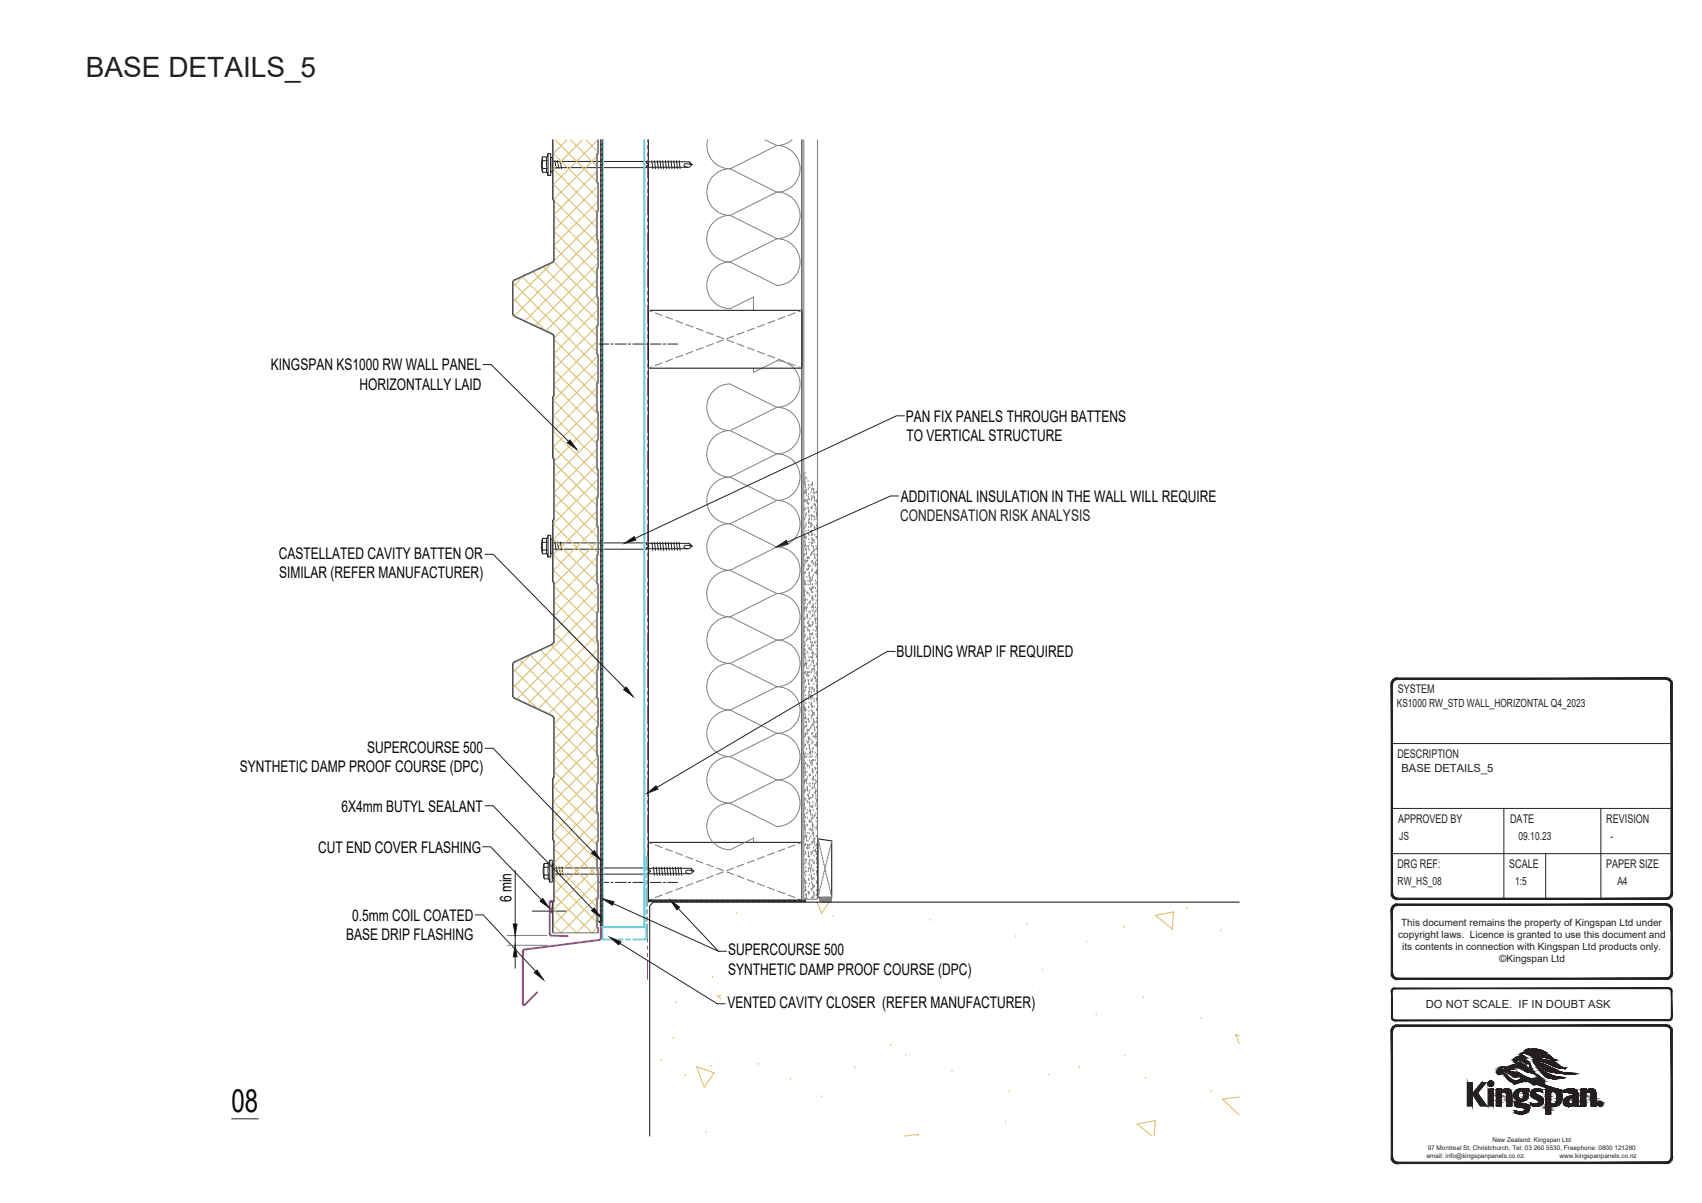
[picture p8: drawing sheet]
<svg xmlns="http://www.w3.org/2000/svg" width="297mm" height="210mm" viewBox="0 0 297 210" stroke-linecap="round" stroke-linejoin="round" font-family="sans-serif">
<defs><g id="words">
<text font-size="5.6" fill="#040503" x="40.4" y="194.1">08</text>
<text font-size="4.9" fill="#231f20" x="15" y="13.4">BASE DETAILS_5</text>
<g font-size="2.8" fill="#040503">
<text x="47.3" y="64.6">KINGSPAN KS1000 RW WALL PANEL</text>
<text x="62.7" y="68">HORIZONTALLY LAID</text>
<text x="158.1" y="73.6">PAN FIX PANELS THROUGH BATTENS</text>
<text x="158.2" y="77">TO VERTICAL STRUCTURE</text>
<text x="157.2" y="87.6">ADDITIONAL INSULATION IN THE WALL WILL REQUIRE</text>
<text x="48.6" y="97.5">CASTELLATED CAVITY BATTEN OR</text>
<text x="48.7" y="100.9">SIMILAR (REFER MANUFACTURER)</text>
<text x="156.5" y="114.7">BUILDING WRAP IF REQUIRED</text>
<text x="64.1" y="131.4">SUPERCOURSE 500</text>
<text x="41.8" y="134.7">SYNTHETIC DAMP PROOF COURSE (DPC)</text>
<text x="59.6" y="141.7">6X4mm BUTYL SEALANT</text>
<text x="55.5" y="148.8">CUT END COVER FLASHING</text>
<text x="61.5" y="160.7">0.5mm COIL COATED</text>
<text x="89.3" y="157.5" transform="rotate(-90 89.3 157.5)">6 min</text>
<text x="60.4" y="164.1">BASE DRIP FLASHING</text>
<text x="127.1" y="166.8">SUPERCOURSE 500</text>
<text x="127.1" y="170.1">SYNTHETIC DAMP PROOF COURSE (DPC)</text>
<text x="127" y="175.9">VENTED CAVITY CLOSER (REFER MANUFACTURER)</text>
</g>
<text font-size="2.8" fill="#231f20" x="157.1" y="91">CONDENSATION RISK ANALYSIS</text>
<g font-size="2.1" fill="#231f20">
<text x="243.9" y="121">SYSTEM</text>
<text x="243.9" y="132.3">DESCRIPTION</text>
<text x="244" y="143.6">APPROVED BY</text>
<text x="263.6" y="143.6">DATE</text>
<text x="280.3" y="143.6">REVISION</text>
<text x="243.9" y="151.5">DRG REF:</text>
<text x="263.4" y="151.5">SCALE</text>
<text x="280.3" y="151.5">PAPER SIZE</text>
</g>
<g font-size="2" fill="#231f20">
<text x="243.8" y="123.5">KS1000 RW_STD WALL_HORIZONTAL Q4_2023</text>
<text x="244.6" y="134.8">BASE DETAILS_5</text>
<text x="244.2" y="146.6">JS</text>
<text x="265" y="146.6">09.10.23</text>
<text x="281.1" y="146.6">-</text>
<text x="243.9" y="154.5">RW_HS_08</text>
<text x="264.4" y="154.5">1:5</text>
<text x="282.3" y="154.5">A4</text>
<text x="248.8" y="176">DO NOT SCALE. IF IN DOUBT ASK</text>
</g>
<g font-size="1.7" fill="#231f20">
<text x="244.5" y="161.7">This document remains the property of Kingspan Ltd under</text>
<text x="244" y="163.8">copyright laws. Licence is granted to use this document and</text>
<text x="244.7" y="165.8">its contents in connection with Kingspan Ltd products only.</text>
<text x="261.7" y="168">©Kingspan Ltd</text>
</g>
<g font-size="1.1" fill="#231f20">
<text x="249" y="202.1">email: info@kingspanpanels.co.nz.</text>
<text x="249.2" y="200.7">97 Montreal St, Christchurch, Tel: 03 260 5530, Freephone: 0800 121280</text>
<text x="260.5" y="199.4">New Zealand: Kingspan Ltd</text>
<text x="272.2" y="202.1">www.kingspanpanels.co.nz</text>
</g>
</g></defs>
<g fill="none" stroke="#808180" stroke-width=".19">
<path d="M140.3 24.4v132.6h2.4v-132.6M113.2 54.2l.6 .2M114.4 54.6l1.2 .5M116.2 55.3l1.2 .4M118 56l1.1 .4M119.7 56.6l1.2 .5M121.5 57.3l1.2 .4M123.3 58l1.2 .4M124.5 60l-1.2 .4M125.1 58.7l1.2 .4M126.3 59.3l-1.2 .5M126.9 59.3l1.2 .5"/>
<path d="M128.1 58.7l-1.2 .4M128.6 60l1.2 .4M129.8 58l-1.2 .4M131.6 57.3l-1.2 .4M133.4 56.6l-1.2 .5M135.2 56l-1.2 .4M137 55.3l-1.2 .4M138.8 54.6l-1.2 .5M140 54.2l-.6 .2M113.8 64l-.6 .3M115.6 63.4l-1.2 .4M117.4 62.7l-1.2 .4"/>
<path d="M119.1 62l-1.1 .4M120.9 61.3l-1.2 .5M122.7 60.7l-1.2 .4M130.4 60.7l1.2 .4M132.2 61.3l1.2 .5M134 62l1.2 .4M135.8 62.7l1.2 .4M137.6 63.4l1.2 .4M139.4 64l.6 .3M140.3 86h.1M140.3 98.6h.1M140.3 99.9h.1"/>
<path d="M140.3 83h.1M140.3 93h.1M140.3 83.9h.1M140.3 93.3h.1M140.3 83.2h.1M140.3 84.2h.1M140.3 82.6h.1M140.4 92.1h.1M140.4 93.7h.1M140.4 90.5h.1M140.4 95.3h.1M140.4 88.9h.1"/>
<path d="M140.4 87.4h.1M140.4 85.8h.1M140.4 98.4h.1M140.4 96.9h.1M140.4 83.7h.1M140.5 94.4h.1M140.5 84.3h.1M140.5 90.3h.1M140.5 88.7h.1M140.5 87.1h.1M140.5 85.6h.1M140.5 84h.1"/>
<path d="M140.5 82.4h.1M140.5 84.6h.1M140.5 91.9h.1M140.5 93.5h.1M140.5 97.8h.1M140.5 95.1h.1M140.5 99.8h.1M140.5 98.2h.1M140.5 96.6h.1M140.5 94.7h.1M140.6 99.8h.1M140.6 83.3h.1"/>
<path d="M140.6 84.6h.1M140.6 85.9h.1M140.6 95.1h.1M140.6 85h.1M140.6 93.7h.1M140.6 97.7h.1M140.6 87.3h.1M140.6 95.7h.1M140.6 88.6h.1M140.6 89.9h.1M140.6 89.6h.1M140.7 85.7h.1"/>
<path d="M140.7 93.6h.1M140.7 91.6h.1M140.7 91.3h.1M140.7 95.8h.1M140.7 85.5h.1M140.7 92.6h.1M140.7 93.9h.1M140.7 96h.1M140.7 86h.1M140.7 89.5h.1M140.7 87.5h.1M140.7 95.3h.1"/>
<path d="M140.7 96.6h.1M140.7 97.9h.1M140.8 96.4h.1M140.8 86.4h.1M140.8 85.4h.1M140.8 83.4h.1M140.8 99.3h.1M140.9 97.1h.1M140.9 87.1h.1M140.9 87.4h.1M140.9 97.4h.1M140.9 97.8h.1"/>
<path d="M140.9 87.8h.1M141 99.4h.1M141 88.5h.1M141 95.2h.1M141 83.9h.1M141 98.5h.1M141 99.3h.1M141.1 98.8h.1M141.1 88.7h.1M141.1 97.2h.1M141.1 85.3h.1M141.1 91.2h.1"/>
<path d="M141.1 86.6h.1M141.1 87.9h.1M141.1 95.2h.1M141.1 99.2h.1M141.1 89.1h.1M141.1 93.1h.1M141.1 86.1h.1M141.1 84.6h.1M141.1 89.3h.1M141.1 91.9h.1M141.2 87.1h.1M141.2 90.9h.1"/>
<path d="M141.2 89.3h.1M141.2 92.5h.1M141.2 87.7h.1M141.2 94h.1M141.2 90.6h.1M141.2 97.2h.1M141.2 95.6h.1M141.2 91.1h.1M141.2 89h.1M141.2 98.8h.1M141.2 93.3h.1M141.2 95.9h.1"/>
<path d="M141.2 99.9h.1M141.2 89.8h.1M141.2 94.6h.1M141.2 90.1h.1M141.2 87h.1M141.2 84.9h.1M141.3 97.3h.1M141.3 98.6h.1M141.3 99.9h.1M141.3 90.5h.1M141.4 91.2h.1M141.4 91.4h.1"/>
<path d="M141.5 96.8h.1M141.5 91.9h.1M141.5 98.8h.1M141.5 92.7h.1M141.5 85.9h.1M141.6 96.7h.1M141.6 84.6h.1M141.6 92.6h.1M141.6 94.7h.1M141.6 92.8h.1M141.6 88.6h.1M141.6 87.2h.1"/>
<path d="M141.6 89.9h.1M141.6 90.6h.1M141.6 90.1h.1M141.6 88.5h.1M141.6 91.7h.1M141.6 87h.1M141.6 93.3h.1M141.6 85.4h.1M141.6 91.2h.1M141.6 94.9h.1M141.7 93.2h.1M141.7 84.5h.1"/>
<path d="M141.7 92.6h.1M141.7 93.9h.1M141.7 99.6h.1M141.7 98h.1M141.7 96.4h.1M141.7 88.5h.1M141.7 86.5h.1M141.7 95.2h.1M141.7 96.6h.1M141.7 97.9h.1M141.7 84.4h.1M141.8 88.3h.1"/>
<path d="M141.8 86.7h.1M141.8 85.2h.1M141.8 99.2h.1M141.8 94.2h.1M141.8 89.9h.1M141.8 84.1h.1M141.8 91.5h.1M141.8 93.1h.1M141.8 99.4h.1M141.8 97.8h.1M141.8 96.2h.1M141.8 94.6h.1"/>
<path d="M141.8 84.6h.1M141.9 98.3h.1M141.9 95.3h.1M141.9 85.2h.1M142 95.5h.1M142 85.5h.1M142 94.2h.1M142 98.2h.1M142 96h.1M142 85.9h.1M142 96.2h.1M142 90.1h.1"/>
<path d="M142 85.2h.1M142.1 94.1h.1M142.1 86.6h.1M142.1 87.9h.1M142.1 92.1h.1M142.1 96.6h.1M142.1 86h.1M142.1 89.2h.1M142.1 90h.1M142.1 90.5h.1M142.1 91.9h.1M142.1 96.9h.1"/>
<path d="M142.1 88h.1M142.1 86.9h.1M142.2 93.2h.1M142.2 95.9h.1M142.2 85.9h.1M142.2 87.3h.1M142.2 94.6h.1M142.2 97.3h.1M142.2 97.2h.1M142.2 99.9h.1M142.3 98.6h.1M142.3 98h.1"/>
<path d="M142.3 88h.1M142.3 88.2h.1M142.3 98.3h.1M142.4 99.8h.1M142.4 98.7h.1M142.4 88.7h.1M142.4 87.3h.1M142.4 88.9h.1M142.4 85.7h.1M142.4 90.5h.1M142.4 95.7h.1M142.4 95.2h.1"/>
<path d="M142.4 93.6h.1M142.4 92.1h.1M142.4 100h.1M142.4 98.4h.1M142.4 96.8h.1M142.5 99.4h.1M142.5 89.3h.1M142.5 97.7h.1M142.5 91.7h.1M142.5 99.7h.1M142.5 89.6h.1M142.5 95.7h.1"/>
<path d="M142.5 93.6h.1M142.5 85.9h.1M142.5 90h.1M142.5 87.5h.1M142.6 91.6h.1M142.6 87.2h.1M142.6 89.9h.1M142.6 89.5h.1M142.6 88.5h.1M142.6 87.5h.1M142.6 91.2h.1M142.6 92.5h.1"/>
<path d="M142.6 93.9h.1M142.7 90.7h.1M142.7 85.4h.1M140.3 118.2h.1M140.3 116.2h.1M140.3 103.1h.1M140.3 110.1h.1M140.3 101.3h.1M140.3 113.1h.1M140.3 102.6h.1M140.3 103.9h.1M140.3 114.1h.1"/>
<path d="M140.4 103.3h.1M140.4 112.1h.1M140.4 113.4h.1M140.4 106h.1M140.4 105.3h.1M140.4 104.8h.1M140.4 103.2h.1M140.4 106.3h.1M140.4 101.6h.1M140.4 100h.1M140.4 103.7h.1M140.4 110h.1"/>
<path d="M140.4 106.6h.1M140.4 107.9h.1M140.4 113.8h.1M140.4 115.8h.1M140.4 117.4h.1M140.4 114.3h.1M140.4 119h.1M140.4 112.7h.1M140.4 111.1h.1M140.4 109.5h.1M140.4 108h.1M140.5 101.9h.1"/>
<path d="M140.5 109.3h.1M140.5 111.9h.1M140.5 105.9h.1M140.5 110.6h.1M140.5 104.4h.1M140.5 103.9h.1M140.5 113.3h.1M140.5 114.6h.1M140.5 115.9h.1M140.5 114.5h.1M140.5 101.4h.1M140.5 104.7h.1"/>
<path d="M140.5 101.8h.1M140.5 114.7h.1M140.5 114h.1M140.5 112.5h.1M140.5 104.5h.1M140.5 103h.1M140.5 110.9h.1M140.5 106.1h.1M140.5 107.7h.1M140.6 115.6h.1M140.6 117.2h.1M140.6 118.8h.1"/>
<path d="M140.6 117.3h.1M140.6 118.6h.1M140.6 119.9h.1M140.6 105.1h.1M140.6 115.1h.1M140.6 119.8h.1M140.7 105.8h.1M140.7 115.8h.1M140.7 115.7h.1M140.7 106.1h.1M140.7 119.7h.1M140.7 116.1h.1"/>
<path d="M140.7 117.7h.1M140.8 106.5h.1M140.8 116.5h.1M140.8 111.6h.1M140.8 101.9h.1M140.8 115.6h.1M140.8 100.6h.1M140.8 113.6h.1M140.8 107.5h.1M140.9 107.2h.1M140.9 111.5h.1M140.9 103.3h.1"/>
<path d="M140.9 105.9h.1M140.9 117.2h.1M140.9 109.5h.1M140.9 104.6h.1M140.9 107.4h.1M140.9 117.5h.1M140.9 103.4h.1M140.9 107.5h.1M140.9 107.3h.1M140.9 108.6h.1M140.9 109.9h.1M140.9 105.4h.1"/>
<path d="M141 107.8h.1M141 117.9h.1M141 111.3h.1M141 103.4h.1M141 112.6h.1M141 113.9h.1M141 101.3h.1M141 115.3h.1M141 108.5h.1M141 118.6h.1M141 116.6h.1M141.1 108.8h.1"/>
<path d="M141.1 118.8h.1M141.1 119.3h.1M141.1 109.2h.1M141.1 119.2h.1M141.2 117.3h.1M141.2 103.5h.1M141.2 102h.1M141.2 100.4h.1M141.2 109.9h.1M141.2 105.1h.1M141.2 108.3h.1M141.2 106.7h.1"/>
<path d="M141.2 119.2h.1M141.2 114.6h.1M141.2 113h.1M141.2 116.2h.1M141.2 111.5h.1M141.2 119.4h.1M141.2 117.8h.1M141.2 113.2h.1M141.2 117.2h.1M141.2 119.9h.1M141.3 110.2h.1M141.3 100.1h.1"/>
<path d="M141.3 115.1h.1M141.3 109.1h.1M141.3 100.5h.1M141.3 101.3h.1M141.3 113.1h.1M141.3 110.6h.1M141.3 111h.1M141.3 102.6h.1M141.3 103.9h.1M141.3 105h.1M141.4 109h.1M141.4 105.3h.1"/>
<path d="M141.4 107h.1M141.4 106.6h.1M141.4 107.9h.1M141.4 111.3h.1M141.4 101.2h.1M141.4 100.9h.1M141.4 101.5h.1M141.4 104.9h.1M141.4 109.3h.1M141.4 111.5h.1M141.4 102.8h.1M141.4 110.6h.1"/>
<path d="M141.4 111.9h.1M141.5 111.9h.1M141.5 101.9h.1M141.5 100.8h.1M141.5 113.3h.1M141.5 115.9h.1M141.5 114.6h.1M141.6 117.3h.1M141.6 119.9h.1M141.6 112.6h.1M141.6 102.6h.1M141.6 118.6h.1"/>
<path d="M141.6 118.8h.1M141.6 112.9h.1M141.6 102.8h.1M141.7 103.3h.1M141.7 114.7h.1M141.7 102.8h.1M141.7 101.2h.1M141.7 104.3h.1M141.7 105.9h.1M141.7 113.3h.1M141.7 118.7h.1M141.7 113.9h.1"/>
<path d="M141.7 112.3h.1M141.7 115.4h.1M141.7 110.7h.1M141.7 117h.1M141.7 109.1h.1M141.7 107.5h.1M141.7 116.7h.1M141.7 118.6h.1M141.7 110.6h.1M141.7 114.6h.1M141.8 114h.1M141.8 104h.1"/>
<path d="M141.8 112.6h.1M141.8 104.2h.1M141.8 106.5h.1M141.8 100.6h.1M141.8 101.9h.1M141.8 101h.1M141.8 114.3h.1M141.8 110.5h.1M141.8 112.1h.1M141.8 108.9h.1M141.8 102.5h.1M141.8 107.3h.1"/>
<path d="M141.8 104.1h.1M141.8 105.7h.1M141.8 108.5h.1M141.8 103.2h.1M141.8 105.9h.1M141.8 119.9h.1M141.8 113.6h.1M141.8 118.4h.1M141.8 115.2h.1M141.8 116.8h.1M141.8 114.7h.1M141.8 104.6h.1"/>
<path d="M141.8 102.4h.1M141.9 106.4h.1M141.9 104.4h.1M141.9 107.2h.1M141.9 109.9h.1M141.9 108.6h.1M141.9 115.4h.1M141.9 105.3h.1M141.9 102.3h.1M142 100.3h.1M142 111.2h.1M142 112.6h.1"/>
<path d="M142 113.9h.1M142 115.6h.1M142 105.6h.1M142 115.2h.1M142 106h.1M142 116.6h.1M142 117.9h.1M142 116.1h.1M142.1 119.2h.1M142.1 116.2h.1M142.1 116.7h.1M142.1 106.7h.1"/>
<path d="M142.1 107h.1M142.1 118.2h.1M142.2 117h.1M142.2 112.1h.1M142.2 116.1h.1M142.2 117.4h.1M142.2 107.4h.1M142.2 114.1h.1M142.2 108h.1M142.3 112h.1M142.3 110h.1M142.3 118.1h.1"/>
<path d="M142.3 108.1h.1M142.3 103.9h.1M142.3 101.2h.1M142.3 102.6h.1M142.3 107.9h.1M142.3 118.4h.1M142.3 108.3h.1M142.3 105.9h.1M142.4 105.2h.1M142.4 106.6h.1M142.4 107.9h.1M142.4 108.7h.1"/>
<path d="M142.4 103.8h.1M142.4 101.8h.1M142.4 109.2h.1M142.4 118.8h.1M142.4 110.6h.1M142.4 111.9h.1M142.4 101.6h.1M142.4 106.3h.1M142.4 103.1h.1M142.4 104.7h.1M142.5 113.2h.1M142.5 111h.1"/>
<path d="M142.5 119h.1M142.5 112.6h.1M142.5 109.4h.1M142.5 117.4h.1M142.5 114.2h.1M142.5 115.8h.1M142.5 114.6h.1M142.5 115.9h.1M142.5 119.5h.1M142.5 109.7h.1M142.5 117.2h.1M142.5 119.7h.1"/>
<path d="M142.5 117.7h.1M142.5 118.6h.1M142.5 119.9h.1M142.6 110.1h.1M142.6 100.1h.1M142.6 119.7h.1M142.6 113.7h.1M142.6 117.7h.1M142.7 110.8h.1M142.7 100.8h.1M142.7 115.6h.1M142.7 109.6h.1"/>
<path d="M140.3 131.3h.1M140.3 132.6h.1M140.3 134h.1M140.3 133.2h.1M140.3 123.1h.1M140.3 135.3h.1M140.4 133.4h.1M140.4 123.4h.1M140.4 136.6h.1M140.4 138h.1M140.4 136.2h.1M140.4 139.3h.1"/>
<path d="M140.4 133.9h.1M140.4 123.8h.1M140.4 138.2h.1M140.4 126.9h.1M140.4 128.5h.1M140.4 125.3h.1M140.4 130.1h.1M140.4 123.7h.1M140.4 122.2h.1M140.4 120.6h.1M140.5 132.1h.1M140.5 139.6h.1"/>
<path d="M140.5 138h.1M140.5 136.4h.1M140.5 134.8h.1M140.5 133.2h.1M140.5 131.6h.1M140.5 136.1h.1M140.5 134.1h.1M140.5 134.5h.1M140.5 124.5h.1M140.5 128h.1M140.5 132h.1M140.6 134.8h.1"/>
<path d="M140.6 124.8h.1M140.6 130h.1M140.6 125.1h.1M140.6 123.5h.1M140.6 122h.1M140.6 120.4h.1M140.6 123.9h.1M140.6 137.8h.1M140.6 136.2h.1M140.6 126.7h.1M140.6 134.6h.1M140.6 128.3h.1"/>
<path d="M140.6 133h.1M140.6 131.4h.1M140.6 129.9h.1M140.6 125.2h.1M140.6 127.9h.1M140.6 139.4h.1M140.6 135.2h.1M140.6 125.9h.1M140.6 121.3h.1M140.6 122.6h.1M140.7 123.8h.1M140.7 121.8h.1"/>
<path d="M140.7 125.3h.1M140.7 135.9h.1M140.7 125.9h.1M140.7 126.6h.1M140.7 127.9h.1M140.7 136.2h.1M140.7 126.1h.1M140.7 129.3h.1M140.8 130.6h.1M140.8 131.9h.1M140.8 136.6h.1M140.8 126.5h.1"/>
<path d="M140.8 133.3h.1M140.8 135.9h.1M140.8 137.7h.1M140.8 134.6h.1M140.9 137.3h.1M140.9 127.2h.1M140.9 139.7h.1M140.9 139.9h.1M140.9 133.6h.1M140.9 138.6h.1M140.9 137.6h.1M140.9 127.5h.1"/>
<path d="M140.9 135.6h.1M141 127.9h.1M141 129.6h.1M141 138h.1M141 133.6h.1M141 131.5h.1M141 125.4h.1M141 129.4h.1M141.1 138.7h.1M141.1 128.6h.1M141.1 127.4h.1M141.1 128.9h.1"/>
<path d="M141.1 121.4h.1M141.1 138.9h.1M141.1 125.4h.1M141.1 120.6h.1M141.1 121.9h.1M141.1 123.3h.1M141.2 139.3h.1M141.2 129.3h.1M141.2 123.3h.1M141.2 125.9h.1M141.2 121.3h.1M141.2 124.6h.1"/>
<path d="M141.2 120.9h.1M141.2 127.3h.1M141.2 129.9h.1M141.2 125.7h.1M141.2 124.1h.1M141.2 122.5h.1M141.2 132h.1M141.2 130.4h.1M141.2 128.9h.1M141.2 130h.1M141.2 128.6h.1M141.2 138.3h.1"/>
<path d="M141.2 136.7h.1M141.2 139.9h.1M141.2 135.2h.1M141.2 133.6h.1M141.3 120.2h.1M141.3 130.2h.1M141.3 139.3h.1M141.3 131.3h.1M141.3 132.6h.1M141.3 133.9h.1M141.3 130.7h.1M141.3 120.6h.1"/>
<path d="M141.3 135.3h.1M141.3 135.2h.1M141.3 136.6h.1M141.3 137.9h.1M141.4 139.2h.1M141.4 137.1h.1M141.4 139.3h.1M141.4 131.1h.1M141.4 121.3h.1M141.4 131.4h.1M141.4 135.1h.1M141.4 131.6h.1"/>
<path d="M141.4 133h.1M141.4 121.6h.1M141.5 127h.1M141.5 131h.1M141.5 122h.1M141.5 132h.1M141.5 128.9h.1M141.5 122.9h.1M141.6 126.9h.1M141.6 124.9h.1M141.6 132.7h.1M141.6 122.7h.1"/>
<path d="M141.6 122.8h.1M141.6 122.9h.1M141.6 121.3h.1M141.6 122.6h.1M141.6 123.9h.1M141.6 133h.1M141.6 120.8h.1M141.7 125.3h.1M141.7 133.4h.1M141.7 123.4h.1M141.7 126.6h.1M141.7 127.9h.1"/>
<path d="M141.7 124.9h.1M141.7 123.3h.1M141.7 126.5h.1M141.7 121.7h.1M141.7 129.7h.1M141.7 128.1h.1M141.7 120.2h.1M141.7 129.3h.1M141.7 137.6h.1M141.7 136h.1M141.7 139.2h.1M141.7 134.4h.1"/>
<path d="M141.7 132.8h.1M141.7 131.2h.1M141.7 130.6h.1M141.7 131.9h.1M141.8 124h.1M141.8 134.1h.1M141.8 136.7h.1M141.8 133.3h.1M141.8 134.3h.1M141.8 124.3h.1M141.8 134.6h.1M141.8 135.9h.1"/>
<path d="M141.8 138.7h.1M141.8 123.1h.1M141.8 121.5h.1M141.8 124.7h.1M141.8 137.3h.1M141.8 135.8h.1M141.8 134.2h.1M141.8 132.6h.1M141.8 131h.1M141.8 126.3h.1M141.8 129.4h.1M141.8 127.9h.1"/>
<path d="M141.9 134.8h.1M141.9 136.6h.1M141.9 138.6h.1M141.9 139.9h.1M141.9 137.4h.1M141.9 138.9h.1M141.9 134.6h.1M141.9 128.5h.1M141.9 132.5h.1M142 135.4h.1M142 125.4h.1M142 130.5h.1"/>
<path d="M142 125.7h.1M142 124.4h.1M142 135.7h.1M142 128.4h.1M142 126.4h.1M142 136.1h.1M142 126.1h.1M142 120.3h.1M142.1 124.3h.1M142.1 122.3h.1M142.1 120.6h.1M142.1 121.9h.1"/>
<path d="M142.1 126.8h.1M142.1 120.2h.1M142.1 123.2h.1M142.1 136.8h.1M142.1 124.6h.1M142.1 125.9h.1M142.2 137.1h.1M142.2 127h.1M142.2 127.2h.1M142.2 127.5h.1M142.2 128.6h.1M142.2 129.9h.1"/>
<path d="M142.2 137.5h.1M142.2 138.2h.1M142.3 131.3h.1M142.3 133.9h.1M142.3 132.6h.1M142.3 134.1h.1M142.3 138.2h.1M142.3 128.1h.1M142.3 138.1h.1M142.3 135.3h.1M142.3 137.9h.1M142.3 128.4h.1"/>
<path d="M142.3 136.1h.1M142.3 136.6h.1M142.4 138.4h.1M142.4 130h.1M142.4 134h.1M142.4 139.3h.1M142.4 138.9h.1M142.4 128.8h.1M142.4 132h.1M142.4 125.9h.1M142.4 129.9h.1M142.5 127.9h.1"/>
<path d="M142.5 129.5h.1M142.5 121.9h.1M142.5 122.1h.1M142.5 123.7h.1M142.5 120.5h.1M142.5 130h.1M142.5 125.3h.1M142.5 128.4h.1M142.5 126.9h.1M142.5 139.5h.1M142.5 125.9h.1M142.5 134.8h.1"/>
<path d="M142.5 136.3h.1M142.5 133.2h.1M142.5 137.9h.1M142.5 131.6h.1M142.5 139.8h.1M142.5 129.8h.1M142.5 123.8h.1M142.6 121.7h.1M142.6 120.1h.1M142.6 130.2h.1M142.6 121.2h.1M142.6 123.9h.1"/>
<path d="M142.6 122.6h.1M142.7 125.2h.1M142.7 127.9h.1M142.7 120.8h.1M142.7 130.9h.1M142.7 126.6h.1M113.2 147l.6 .3M113.8 156.9l-.6 .2M114.4 147.5l1.2 .4M115.6 156.2l-1.2 .5M116.2 148.2l1.1 .4M117.3 155.5l-1.1 .5"/>
<path d="M117.9 148.8l1.2 .5M119.1 154.9l-1.2 .4M119.7 149.5l1.2 .5M120.9 154.2l-1.2 .5M121.5 150.2l1.2 .4M122.7 153.5l-1.2 .5M123.3 150.8l1.2 .5M124.5 152.9l-1.2 .4M125.1 151.5l1.2 .5M126.3 152.2l-1.2 .4M126.8 152.2l1.2 .4M128 151.5l-1.2 .5"/>
<path d="M128.6 152.9l1.2 .4M129.8 150.8l-1.2 .5M130.4 153.5l1.2 .5M131.6 150.2l-1.2 .4M132.2 154.2l1.2 .5M133.4 149.5l-1.2 .5M134 154.9l1.2 .4M135.2 148.8l-1.2 .5M135.8 155.5l1.2 .5M137 148.2l-1.2 .4M137.6 156.2l1.1 .5M138.7 147.5l-1.1 .4"/>
<path d="M139.3 156.9l.6 .2M139.9 147l-.6 .3M140.3 148.4h.1M140.3 146.4h.1M140.3 140.3h.1M140.3 153.3h.1M140.3 143.2h.1M140.3 144.3h.1M140.4 142.3h.1M140.4 153.5h.1M140.4 143.5h.1M140.4 140.2h.1"/>
<path d="M140.4 143.9h.1M140.4 140.7h.1M140.4 142h.1M140.5 153.9h.1M140.5 141.2h.1M140.5 142.7h.1M140.5 150.6h.1M140.5 152.2h.1M140.5 153.8h.1M140.5 143.3h.1M140.5 146h.1M140.5 149h.1"/>
<path d="M140.5 147.5h.1M140.5 145.9h.1M140.5 144.3h.1M140.5 155.4h.1M140.5 144.7h.1M140.5 154.6h.1M140.5 144.6h.1M140.5 147.3h.1M140.5 150h.1M140.6 144.9h.1M140.6 148.7h.1M140.6 154.9h.1"/>
<path d="M140.6 154.1h.1M140.6 148.8h.1M140.6 151.3h.1M140.6 152.7h.1M140.6 154h.1M140.6 147.3h.1M140.6 145.7h.1M140.6 140.9h.1M140.6 144.1h.1M140.6 142.5h.1M140.6 150.4h.1M140.6 152h.1"/>
<path d="M140.6 156.7h.1M140.6 155.2h.1M140.6 153.6h.1M140.6 145.3h.1M140.6 156.1h.1M140.6 150h.1M140.6 155.3h.1M140.7 156.7h.1M140.7 154h.1M140.7 152h.1M140.7 156h.1M140.7 146h.1"/>
<path d="M140.7 149.9h.1M140.7 156.3h.1M140.7 146.2h.1M140.7 147.9h.1M140.8 141.8h.1M140.8 146.6h.1M140.8 145.8h.1M140.8 156.7h.1M140.8 143.8h.1M140.9 141.7h.1M140.9 147.3h.1M140.9 147.6h.1"/>
<path d="M140.9 141.3h.1M140.9 142.6h.1M140.9 143.9h.1M141 148h.1M141 145.3h.1M141 146.6h.1M141 147.9h.1M141 155.6h.1M141 149.3h.1M141.1 148.7h.1M141.1 150.6h.1M141.1 151.9h.1"/>
<path d="M141.1 151.5h.1M141.1 149h.1M141.1 153.3h.1M141.1 153.5h.1M141.1 155.5h.1M141.1 154.6h.1M141.1 155.9h.1M141.2 149.4h.1M141.2 147.5h.1M141.2 151.5h.1M141.2 143.4h.1M141.2 140h.1"/>
<path d="M141.2 147.4h.1M141.2 144.7h.1M141.2 143.1h.1M141.2 141.5h.1M141.3 149.4h.1M141.3 147.8h.1M141.3 151h.1M141.3 155.7h.1M141.3 154.2h.1M141.3 152.6h.1M141.3 150.1h.1M141.3 145.3h.1"/>
<path d="M141.3 146.3h.1M141.3 150.3h.1M141.3 140.3h.1M141.3 143.3h.1M141.3 141.2h.1M141.3 150.7h.1M141.3 140.7h.1M141.4 140.6h.1M141.4 141.9h.1M141.4 151.4h.1M141.4 141.4h.1M141.4 143.3h.1"/>
<path d="M141.5 151.7h.1M141.5 141.6h.1M141.5 144.6h.1M141.5 145.9h.1M141.5 152.1h.1M141.5 142.1h.1M141.5 147.3h.1M141.5 149.9h.1M141.5 148.6h.1M141.6 153.1h.1M141.6 155.1h.1M141.6 151.3h.1"/>
<path d="M141.6 153.9h.1M141.6 142.8h.1M141.6 149h.1M141.6 152.6h.1M141.6 152.8h.1M141.6 153h.1M141.6 143h.1M141.6 150.9h.1M141.6 155.3h.1M141.6 156.6h.1M141.7 144.9h.1M141.7 153.5h.1"/>
<path d="M141.7 143.4h.1M141.7 148.9h.1M141.7 146.9h.1M141.7 140.8h.1M141.7 140.7h.1M141.7 148.6h.1M141.7 147.1h.1M141.7 150.2h.1M141.7 151.8h.1M141.7 144.8h.1M141.7 145.5h.1M141.7 143.9h.1"/>
<path d="M141.7 142.3h.1M141.8 156.6h.1M141.8 155h.1M141.8 153.4h.1M141.8 142.8h.1M141.8 154.2h.1M141.8 144.1h.1M141.8 140.7h.1M141.8 154.4h.1M141.8 144.4h.1M141.9 146.8h.1M141.9 154.8h.1"/>
<path d="M141.9 144.8h.1M141.9 145.3h.1M141.9 143.7h.1M141.9 142.1h.1M141.9 140.5h.1M141.9 156.3h.1M141.9 148.4h.1M141.9 153.2h.1M141.9 150h.1M141.9 151.6h.1M141.9 141.3h.1M141.9 143.9h.1"/>
<path d="M141.9 142.6h.1M142 145.5h.1M142 155.5h.1M142 145.3h.1M142 146.6h.1M142 147.9h.1M142 155.8h.1M142 145.7h.1M142 154.6h.1M142 156.6h.1M142 149.3h.1M142 150.6h.1"/>
<path d="M142 151.9h.1M142.1 156.2h.1M142.1 146.2h.1M142.1 150.5h.1M142.1 152.5h.1M142.1 154.5h.1M142.1 153.3h.1M142.1 146.4h.1M142.1 154.6h.1M142.1 155.9h.1M142.1 146.8h.1M142.1 150.4h.1"/>
<path d="M142.1 148.4h.1M142.2 142.3h.1M142.2 147.1h.1M142.2 144.3h.1M142.2 146.3h.1M142.2 147.5h.1M142.3 142.2h.1M142.3 140.2h.1M142.3 148.2h.1M142.4 148.5h.1M142.4 140.6h.1M142.4 141.9h.1"/>
<path d="M142.4 148.9h.1M142.4 143.3h.1M142.4 156.1h.1M142.4 144.6h.1M142.4 145.9h.1M142.5 147.3h.1M142.5 149.6h.1M142.5 152h.1M142.5 148.6h.1M142.5 149.9h.1M142.5 142.7h.1M142.5 141.1h.1"/>
<path d="M142.5 145.9h.1M142.5 147.4h.1M142.5 153.7h.1M142.5 152.2h.1M142.5 149h.1M142.5 150.6h.1M142.5 156h.1M142.5 144.3h.1M142.5 155.3h.1M142.5 149.8h.1M142.5 154h.1M142.5 151.3h.1"/>
<path d="M142.6 147.9h.1M142.6 152.6h.1M142.6 153.9h.1M142.6 150.3h.1M142.6 140.2h.1M142.6 151.9h.1M142.6 149.9h.1M142.6 155.3h.1M142.6 143.8h.1M142.6 156.6h.1M142.7 147.8h.1M142.7 145.8h.1"/>
<path d="M142.7 140.9h.1M142.8 146.4v.3M142.8 156.2v.4M142.9 146.9l.1 .3M143 147.4l.1 .4M143 155.7l-.1 .4M143.1 157.1h.1M143.1 156.9v.1M143.1 156.9h.1M143.1 157.1v.1M143.1 156.9a.78 .78 0 0 1 1.2 .1 .67 .67 0 0 1-.6 .4 .67 .67 0 0 1-.6-.4zM143.1 155.1l-.1 .4"/>
<path d="M143.1 157v.1M143.1 157l.1 .1M143.1 156.8v.1M143.1 157h.1M143.1 157.2h.1M143.1 148l.1 .4M143.2 157.1l-.1 .1M143.2 156.9l-.1 .1M143.2 157.1l.1 .1M143.2 156.9l.1 .1M143.2 157.3h.1M143.2 156.9h.1"/>
<path d="M143.2 157.1h.1M143.2 156.8h.1M143.3 157.2l-.1 .1M143.3 157l-.1 .1M143.3 156.9h-.1M143.3 157.2v.1M143.3 157v.1M143.3 156.9h.1M143.3 156.8v.1M143.3 157h.1M143.3 157.2h.1M143.3 154.6l-.1 .3"/>
<path d="M143.3 148.6l.1 .3M143.3 157.3h.1M143.3 157.1v.1M143.3 156.9v.1M143.3 156.8h.1M143.3 157.1l.2 .2M143.3 156.9l.1 .1M143.3 156.7v.1M143.3 157.1h.1M143.4 157l-.1 .1M143.4 156.9h-.1M143.4 157l.1 .1"/>
<path d="M143.4 156.9h.1M143.4 156.8v.1M143.4 157h.1M143.4 157.3v.1M143.4 149.1l.1 .4M143.4 154l-.1 .4M143.4 156.7h.1M143.5 157.3h-.1M143.5 157.1l-.2 .2M143.5 156.9l-.1 .1M143.5 156.8h-.1M143.5 157.3h.1"/>
<path d="M143.5 157.1v.1M143.5 156.9v.1M143.5 156.8h.1M143.5 156.7v.1M143.5 156.9h.1M143.5 157.1h.1M143.5 157.2v.1M143.5 157v.1M143.5 156.7h.1M143.5 157.2l.1 .1M143.5 157l.1 .1M143.5 156.8v.1"/>
<path d="M143.5 157h.1M143.5 157.2h.1M143.5 157.3v.1M143.5 149.7l.1 .3M143.5 153.4l-.1 .4M143.6 157.3h-.1M143.6 157.1l-.1 .1M143.6 156.9l-.1 .1M143.6 156.8h-.1M143.6 157.3h.1M143.6 157.1l.1 .1M143.6 156.9l.1 .1"/>
<path d="M143.6 156.8h.1M143.6 156.7v.1M143.6 156.9h.1M143.6 157.1h.1M143.6 150.2l.1 .4M143.7 157.2l-.1 .1M143.7 157l-.1 .1M143.7 156.9h-.1M143.7 156.7h-.1M143.7 157.2v.1M143.7 157v.1M143.7 156.9h.1"/>
<path d="M143.7 156.7h.1M143.7 156.8v.1M143.7 157h.1M143.7 157.2h.1M143.7 157.3v.1M143.7 156.6h1.4v.8h-1.4l.4-.1 .2-.4-.2-.2zM143.7 152.9l-.1 .4M143.7 157.3h.1M143.7 157.1v.1M143.7 156.9v.1M143.7 156.8h.1M143.7 157.1l.2 .2"/>
<path d="M143.7 156.9l.1 .1M143.7 156.7v.1M143.7 157.1h.1M143.8 156.6h.1M143.8 150.8l.1 .3M143.8 157l-.1 .1M143.8 156.9h-.1M143.8 156.7h-.1M143.8 157l.1 .1M143.8 156.9h.1M143.8 156.7h.1M143.8 156.8v.1"/>
<path d="M143.8 157h.1M143.8 157.3v.1M143.8 152.3l-.1 .4M143.9 157.3h-.1M143.9 157.1l-.2 .2M143.9 156.9l-.1 .1M143.9 156.8h-.1M143.9 157.3h.1M143.9 157.1l.1 .2M143.9 156.9v.1M143.9 156.8h.1M143.9 156.7v.1"/>
<path d="M143.9 156.9h.1M143.9 157.1h.1M143.9 156.7h.1M143.9 157v.1M143.9 157l.1 .1M143.9 156.8v.1M143.9 157h.1M143.9 157.3v.1M143.9 151.3l.1 .4M143.9 151.8l-.1 .4M144 157.3h-.1M144 156.6l-.1 .1"/>
<path d="M144 157.1l-.1 .2M144 156.9l-.1 .1M144 156.8h-.1M144 157.1l.1 .1M144 156.9l.1 .1M144 156.8h.1M144 156.7v.1M144 156.9h.1M144 157.1h.1M144 157.3h.1M144 156.6l.2 .2M144.1 157.2l-.1 .1"/>
<path d="M144.1 157l-.1 .1M144.1 156.9h-.1M144.1 157.2v.1M144.1 157v.1M144.1 156.9h.1M144.1 156.8v.1M144.1 157h.1M144.1 157.2h.1M144.1 151.9v.4M144.1 151.2l-.1 .4M144.1 156.7l.1-.1 .9 .7-.1 .1-.8-.6M144.1 157.1v.1"/>
<path d="M144.1 156.9v.1M144.1 156.8h.1M144.1 157.1l.1 .1M144.1 156.9l.1 .1M144.1 157.1h.1M144.1 157.3h.1M144.2 152.5l.1 .3M144.2 157.2l-.1 .1M144.2 157l-.1 .1M144.2 156.9h-.1M144.2 157l.1 .1M144.2 156.9h.1"/>
<path d="M144.2 156.9l.2-.3 .7 .6-.4 .2-.4-.3 .6-.5 .2 .2-.8 .6-.1-.1M144.2 157h.1M144.2 157.2h.1M144.2 150.7l-.1 .4M144.3 157.1l-.1 .1M144.3 156.9l-.1 .1M144.3 156.9h.1M144.3 157.1h.1M144.3 156.9v.1M144.3 157v.1M144.3 153l.1 .4M144.3 150.1v.4"/>
<path d="M144.4 153.6l.1 .3M144.5 149.6l-.1 .3M144.6 154.1l.1 .4M144.6 149l-.1 .4M144.6 156.6l-.3 .3M144.7 156.6l.4 .4M144.7 154.7l.1 .3M144.7 148.5v.3M144.8 155.2l.1 .4M144.9 147.9l-.1 .4M145 155.8v.4M145 147.4l-.1 .3"/>
<path d="M145.1 156.6l-1 .8-.1-.1M145.1 157l-.6 .4-.2-.2M145.1 156.3l.1 .3M145.2 146.8l-.1 .4"/>
</g>
<g fill="none" stroke="#dcc06c" stroke-width=".19">
<path d="M128.5 159.2h.1M142.6 157.5l.8 1.9 1.3-1.9M145.4 159.8h.1M201.7 159.8l3.1-.6-.2 3zM207.1 158.4h.1M117.9 174.8h.1M124.3 170.4h.1M125.2 173.8l3.2-.5-.2 3zM135.2 173.8h.1M135.4 169h.1M144.5 164.1h.1M162.3 160.5h.1"/>
<path d="M166.6 166.2l-.2 3-2.9-2.4 3.1-.6M170.4 174h.1M171.3 163.6h.1M177.3 163.3h.1M178.8 168.2l3.1 1.1-1.7 2.5zM179.2 161.1h.1M189.6 164.3h.1M191.3 177h.1M196.2 161.7h.1M199.5 173.9h.1M209.7 177.6h.1M213.1 162.3h.1"/>
<path d="M115.4 185h.1M117.5 181.1h.1M119.6 187.6h.1M121.6 186.2l3 1-1.7 2.6zM123.2 197.6h.1M124.1 186h.1M132.3 185.6h.1M138 188.2h.1M143.4 191.2h.1M149.2 186.2h.1M155.5 182.3h.1M157.9 198.3l2.4-.3-.1 .3"/>
<path d="M158.1 184h.1M166.1 186.8h.1M175.5 195.7h.1M176.1 190.4h.1M183.1 187.5h.1M188.4 186.1h.1M196.3 184.1h.1M198.5 196.2l2.5 2.1M198.5 196.2l3.2-.6-.3 2.7M200 188.1h.1M211.3 190.3h.1M216.3 191.5l-3 .3 3 2.9"/>
<path d="M216.3 180.8l-.6-.2 .6 1.6"/>
</g>
<path d="M113.2 24.4v133M139.9 24.4v122.6M113.2 54.2h26.8v10.1h-26.8zM113.2 147h26.7v10.1h-26.7zM142.8 146.4l2.4 .4v9.8h-2.4zM216.3 157.5h-102.3l-.6 .6v40.2" fill="none" stroke="#231f20" stroke-width=".19"/>
<g fill="none" stroke="#b9519f" stroke-width=".17">
<path d="M113 24.4v.4M113 25.4v.6M113 26.7v.6M113 27.9v3.2M113 31.7v.7M113 33v.6M113 34.3v3.2M113 38.1v.6M113 39.4v.6M113 40.6v3.2M113 44.4v.7M113 45.7v.6"/>
<path d="M113 47v3.1M113 50.8v.6M113 52.1v.6M113 53.3v3.2M113 57.1v.7M113 58.4v.6M113 59.7v3.1M113 63.5v.6M113 64.8v.6M113 66v3.2M113 69.8v.7M113 71.1v.6"/>
<path d="M113 72.4v3.1M113 76.2v.6M113 77.5v.6M113 78.7v3.2M113 82.5v.7M113 83.8v.6M113 85.1v3.1M113 88.9v.6M113 90.1v.7M113 91.4v3.2M113 95.2v.7M113 96.5v.6"/>
<path d="M113 97.8v3.1M113 101.6v.6M113 102.8v.7M113 104.1v3.2M113 107.9v.7M113 109.2v.6M113 110.5v3.2M113 114.3v.6M113 115.6v.6M113 116.8v3.2M113 120.6v.7M113 121.9v.6"/>
<path d="M113 123.2v3.2M113 127v.6M113 128.3v.6M113 129.5v3.2M113 133.3v.7M113 134.6v.6M113 135.9v3.2M113 139.7v.6M113 141v.6M113 142.2v3.2M113 146v.7M113 147.3v.6"/>
<path d="M113 148.6v3.2M113 152.4v.6M113 153.7v.6M113 154.9v3.2M113 158.7v.7M113 160v.6M113 161.3v3.2M113 165.1v.6M113 166.4v.6M113 167.6v3.4"/>
</g>
<g fill="none" stroke="#808180" stroke-width=".17">
<path d="M123.5 24.4a4 4 0 0 0 3.9 5.1l8.2-4.1a4.1 4.1 0 0 1 4 4.1 4.1 4.1 0 0 1-4 4M127.4 37.6a4.1 4.1 0 0 0-4 4.1 4.1 4.1 0 0 0 4 4M127.4 29.5a4.1 4.1 0 0 0-4 4 4.1 4.1 0 0 0 4 4.1M127.4 37.6l8.2 4.1M127.4 29.5l8.2 4M133.5 24.4l2.1 1a4 4 0 0 0 2.6-1M135.6 33.5a4.1 4.1 0 0 1 4 4.1 4.1 4.1 0 0 1-4 4.1M135.6 33.5l-8.2 4.1M127.4 45.7a4.1 4.1 0 0 0-4 4.1 4.1 4.1 0 0 0 4 4.1l4.1-2.1v2.4M135.6 41.7a4.1 4.1 0 0 1 4 4 4.1 4.1 0 0 1-4 4.1l-8.2-4.1M135.6 41.7l-8.2 4M127.4 75.1a4.1 4.1 0 0 0-4 4.1 4.1 4.1 0 0 0 4 4.1"/>
<path d="M127.4 75.2l8.2 4M131.5 64.3v.7l4.1-2a4.1 4.1 0 0 1 4 4 4.1 4.1 0 0 1-4 4.1M135.6 79.2a4.1 4.1 0 0 1 4 4.1 4.1 4.1 0 0 1-4 4.1M135.6 71.1a4.1 4.1 0 0 1 4 4.1 4.1 4.1 0 0 1-4 4M135.6 79.2l-8.2 4.1M135.6 71.1l-8.2 4.1M135.6 71.1l-8.2-4.1a4.1 4.1 0 0 0-4 4.1 4.1 4.1 0 0 0 4 4.1M127.4 99.5a4.1 4.1 0 0 0-4 4.1 4.1 4.1 0 0 0 4 4.1M127.4 91.4a4.1 4.1 0 0 0-4 4.1 4.1 4.1 0 0 0 4 4M127.4 83.3a4.1 4.1 0 0 0-4 4 4.1 4.1 0 0 0 4 4.1M127.4 99.5l8.2 4.1M127.4 91.4l8.2 4.1"/>
<path d="M127.4 83.3l8.2 4.1M135.6 95.5a4.1 4.1 0 0 1 4 4 4.1 4.1 0 0 1-4 4.1M135.6 87.3a4.1 4.1 0 0 1 4 4.1 4.1 4.1 0 0 1-4 4.1M135.6 95.5l-8.2 4M135.6 87.4l-8.2 4M127.4 115.8a4.1 4.1 0 0 0-4 4.1 4.1 4.1 0 0 0 4 4 4.1 4.1 0 0 0-4 4.1 4.1 4.1 0 0 0 4 4.1M127.4 107.7a4.1 4.1 0 0 0-4 4 4.1 4.1 0 0 0 4 4.1M127.4 115.8l8.2 4.1M127.4 107.7l8.2 4M135.6 119.9a4.1 4.1 0 0 1 4 4 4.1 4.1 0 0 1-4 4.1M135.6 111.7a4.1 4.1 0 0 1 4 4.1 4.1 4.1 0 0 1-4 4.1M135.6 103.6a4.1 4.1 0 0 1 4 4.1 4.1 4.1 0 0 1-4 4"/>
<path d="M135.6 119.9l-8.2 4 8.2 4.1M135.6 111.7l-8.2 4.1M135.6 103.6l-8.2 4.1M127.4 132.1a4.1 4.1 0 0 0-4 4 4.1 4.1 0 0 0 4 4.1M127.4 132.1l8.2 4M135.6 136.1a4.1 4.1 0 0 1 4 4.1 4.1 4.1 0 0 1-4 4.1l-8.2-4.1M135.6 128a4.1 4.1 0 0 1 4 4.1 4.1 4.1 0 0 1-4 4M135.6 136.1l-8.2 4.1M135.6 128l-8.2 4.1M127.4 140.2a4.1 4.1 0 0 0-4 4.1 4.1 4.1 0 0 0 4 4l4.1-2v.7"/>
</g>
<g fill="none" stroke="#231f20" stroke-width=".17">
<path d="M94.7 28v1.4M94.7 29.4v.7M94.7 27.4v.6M94.7 29.4h.8M94.7 28.1h.8M95.4 27.4v2.7M95.7 26.8v3.8l-.2-.5h-.8M95.7 26.8l-.2 .6h-.8l-.2 1.3 .2 1.4M95.7 26.8h.4v3.8h-.4M96.1 27.5h.4v2.4l-.2 .1h-.2zM96.5 28.2h23.8l.5 .5-.5 .5-23.8 .1M96.9 28l.1 1.4"/>
<path d="M97.3 28l.2 1.5M97.8 28l.2 1.5M112.8 28.2v.3l.4 .2-.2 .2M113 28.9h-.2v.4M113.8 28l.1 1.5M114.2 28l.2 1.5M114.7 28l.2 1.5M115.2 28l.2 1.5M115.6 28l.2 1.5M116.1 28l.2 1.5M116.6 28l.2 1.5M117.1 28l.2 1.5"/>
<path d="M117.6 28l.2 1.5M118.1 28l.1 1.5M118.5 28l.2 1.5M120.4 28.2v.5l.4 .1M120.4 28.7a.77 .77 0 0 0-1 .1l.1 .2 .5 .2M94.7 94l-.2 1.3 .2 1.4v-2.1M94.7 94v.6M94.7 96h.8M94.7 94.7h.8M95.4 94v2.7M95.7 93.4v3.8l-.2-.5h-.8M95.7 93.4l-.2 .6h-.8"/>
<path d="M95.7 93.4h.4v3.8h-.4M96.1 94.1h.4v2.4l-.2 .1h-.2zM96.5 94.8h23.8l.5 .5-.5 .5-23.8 .1M96.9 94.6l.1 1.4M97.3 94.6l.2 1.5M97.8 94.6l.2 1.5M112.8 94.8v.3l.4 .2-.1 .2h-.3v.4M113.8 94.6l.1 1.5M114.2 94.6l.2 1.5M114.7 94.6l.2 1.5M115.2 94.6l.2 1.5M115.6 94.6l.2 1.5"/>
<path d="M116.1 94.6l.2 1.5M116.6 94.6l.2 1.5M117.1 94.6l.2 1.5M117.6 94.6l.2 1.5M118.1 94.6l.1 1.5M118.5 94.6l.2 1.5M120.4 94.8v.5l.4 .1M120.4 95.3a.86 .86 0 0 0-1 0 .29 .29 0 0 0 0 .3 .29 .29 0 0 0 .3 .1l.3 .1M95 151.4v2M95 151.4v-.7l-.2 1.3 .2 1.4M95 153.4h.7M95 151.4h.7v1.3"/>
<path d="M95 152.7h.7M95 150.7h.7M95.7 152.7v.7M95.7 150.7v.7M95.9 150.1v3.9l-.2-.6M95.9 150.1l-.2 .6M95.9 150.1h.5v3.9h-.5M96.4 150.8h.3v2.5h-.1h-.2zM96.7 151.5l23.9 .1 .5 .4-.5 .5-23.9 .1M97.1 151.3l.2 1.4M97.6 151.3l.2 1.5M98.1 151.3l.2 1.5"/>
<path d="M104.6 154h1.7M106.6 154h.4M107.4 154h1.9M109.7 154h.4M110.4 154h1.9M112.7 154h.4M113.1 151.5v.3l.4 .2-.4 .3v.3M113.5 154h1.9M114 151.4l.2 1.4M114.5 151.4l.2 1.4M115 151.4l.2 1.4M115.5 151.4l.1 1.4"/>
<path d="M115.8 154h.4M115.9 151.4l.2 1.4M116.4 151.4l.2 1.4M116.5 154h1.8M116.9 151.4l.2 1.4M117.4 151.4l.2 1.4M117.9 151.4l.1 1.4M118.3 151.4l.2 1.4M118.8 151.4l.2 1.4M120.6 151.6l.1 .4 .4 .1M120.7 152l-.8-.1-.2 .2a.45 .45 0 0 0 .6 .4"/>
</g>
<path d="M112.8 149.6v2.3M112.8 152.5v.7M112.8 153.8v.6M112.8 155.1v3.1M112.8 158.9v.6M105.1 161l.1 2.8 .2 .2h2M108 164h.6M109.3 164h.6M112.8 161.4l-.1 2.5-.1 .1h-2.1M112.8 160.1v.7" fill="none" stroke="#6dccdc" stroke-width=".36"/>
<path d="M96.2 157.3l.3 .3M96.5 157.6l-.3 1.7M104.9 150v13.8M91.2 166v9.2l.2 .2h.2M91.5 165.7l-.3 .3M93.7 173.2l-2.1 2.2M104.9 163.8l-.3 .3-13.1 1.6" fill="none" stroke="#b9519f" stroke-width=".36"/>
<circle cx="96.2" cy="157.3" r=".18" fill="#b9519f"/>
<path d="M95.9 157.6v5.4M96.2 157.3l-.3 .3M95.9 163l.3 .3M96.2 163.3l2.9 .1" fill="none" stroke="#b9519f" stroke-width=".36"/>
<g fill="none" stroke="#231f20" stroke-width=".17">
<path d="M104.8 24.4v137.1h.3v-137.1M104.9 24.4h-.1M105.1 39.4l-.3 .3M105.1 38.6l-.3 .2M105.1 37.6l-.3 .3M105.1 36.8l-.3 .2M105.1 35.8l-.3 .3M105.1 35l-.3 .2M105.1 34l-.3 .3M105.1 33.2l-.3 .2M105.1 32.3l-.3 .2M105.1 31.4l-.3 .2"/>
<path d="M105.1 30.5l-.3 .2M105.1 29.6l-.3 .2M105.1 28.7l-.3 .2M105.1 27.8l-.3 .2M105.1 26.9l-.3 .2M105.1 26l-.3 .2M105.1 25.1l-.3 .2M105.1 59.2l-.3 .2M105.1 58.3l-.3 .3M105.1 57.4l-.3 .3M105.1 56.5l-.3 .3M105.1 55.6l-.3 .3"/>
<path d="M105.1 54.7l-.3 .3M105.1 53.8l-.3 .3M105.1 52.9l-.3 .3M105.1 52l-.3 .3M105.1 51.1l-.3 .3M105.1 50.2l-.3 .3M105.1 49.3l-.3 .3M105.1 48.4l-.3 .3M105.1 47.5l-.3 .3M105.1 46.6l-.3 .3M105.1 45.7l-.3 .3M105.1 44.8l-.3 .3"/>
<path d="M105.1 43.9l-.3 .3M105.1 43l-.3 .3M105.1 42.1l-.3 .3M105.1 41.2l-.3 .3M105.1 40.3l-.3 .3M104.6 60.1h1.7M105.1 79.8l-.3 .3M105.1 79l-.3 .2M105.1 78.1l-.3 .2M105.1 77.2l-.3 .2M105.1 76.3l-.3 .2M105.1 75.4l-.3 .2"/>
<path d="M105.1 74.5l-.3 .2M105.1 73.6l-.3 .2M105.1 72.7l-.3 .2M105.1 71.8l-.3 .2M105.1 70.9l-.3 .2M105.1 70l-.3 .2M105.1 69.1l-.3 .2M105.1 68.2l-.3 .2M105.1 67.3l-.3 .2M105.1 66.4l-.3 .2M105.1 65.5l-.3 .2M105.1 64.6l-.3 .2"/>
<path d="M105.1 63.7l-.3 .2M105.1 62.8l-.3 .2M105.1 61.9l-.3 .2M105.1 61l-.3 .2M105.1 60.1l-.3 .3M106.6 60.1h.4M107.4 60.1h1.9M109.7 60.1h.4M110.4 60.1h1.9M112.7 60.1h.4M113.5 60.1h1.9M115.8 60.1h.4"/>
<path d="M116.5 60.1h1.8M105.1 99.6l-.3 .3M105.1 98.7l-.3 .3M105.1 97.8l-.3 .3M105.1 96.9l-.3 .3M105.1 96l-.3 .3M105.1 95.1l-.3 .3M105.1 94.2l-.3 .3M105.1 93.3l-.3 .3M105.1 92.4l-.3 .3M105.1 91.5l-.3 .3M105.1 90.6l-.3 .3"/>
<path d="M105.1 89.7l-.3 .3M105.1 88.8l-.3 .3M105.1 87.9l-.3 .3M105.1 87l-.3 .3M105.1 86.1l-.3 .3M105.1 85.2l-.3 .3M105.1 84.3l-.3 .3M105.1 83.4l-.3 .3M105.1 82.6l-.3 .2M105.1 81.6l-.3 .3M105.1 80.8l-.3 .2M105.1 119.4l-.3 .2"/>
<path d="M105.1 118.5l-.3 .2M105.1 117.6l-.3 .2M105.1 116.7l-.3 .2M105.1 115.8l-.3 .2M105.1 114.9l-.3 .2M105.1 114l-.3 .2M105.1 113.1l-.3 .2M105.1 112.2l-.3 .2M105.1 111.3l-.3 .2M105.1 110.4l-.3 .2M105.1 109.5l-.3 .2M105.1 108.6l-.3 .2"/>
<path d="M105.1 107.7l-.3 .2M105.1 106.8l-.3 .2M105.1 105.9l-.3 .2M105.1 105l-.3 .2M105.1 104.1l-.3 .2M105.1 103.2l-.3 .3M105.1 102.3l-.3 .2M105.1 101.4l-.3 .3M105.1 100.5l-.3 .3M105.1 139.1l-.3 .3M105.1 138.2l-.3 .3M105.1 137.3l-.3 .3"/>
<path d="M105.1 136.4l-.3 .3M105.1 135.5l-.3 .3M105.1 134.6l-.3 .3M105.1 133.7l-.3 .3M105.1 132.8l-.3 .3M105.1 131.9l-.3 .3M105.1 131l-.3 .3M105.1 130.1l-.3 .3M105.1 129.2l-.3 .3M105.1 128.3l-.3 .3M105.1 127.4l-.3 .3M105.1 126.5l-.3 .3"/>
<path d="M105.1 125.6l-.3 .3M105.1 124.8l-.3 .2M105.1 123.9l-.3 .2M105.1 123l-.3 .2M105.1 122.1l-.3 .2M105.1 121.2l-.3 .2M105.1 120.3l-.3 .2M92.9 159h6M104.3 159.9v.7M104.6 159.6l.3 .2v.7l-.3 .4M104.6 159.6l-.3 .3M104.6 159.6h.1"/>
<path d="M105.1 159.8l-.3 .2M105.1 158.9l-.3 .2M105.1 158l-.3 .2M105.1 157.1l-.3 .2M105.1 156.2l-.3 .2M105.1 155.3l-.3 .2M105.1 154.4l-.3 .2M105.1 153.5l-.3 .2M105.1 152.6l-.3 .2M105.1 151.7l-.3 .2M105.1 150.8l-.3 .2M105.1 149.9l-.3 .2"/>
<path d="M105.1 149l-.3 .3M105.1 148.1l-.3 .2M105.1 147.2l-.3 .3M105.1 146.3l-.3 .2M105.1 145.4l-.3 .3M105.1 144.5l-.3 .2M105.1 143.6l-.3 .3M105.1 142.7l-.3 .3M105.1 141.8l-.3 .3M105.1 140.9l-.3 .3M105.1 140l-.3 .3M113.2 157.1h27.4v.3h-27.4z"/>
<path d="M113.4 157.1l.3 .3M114.3 157.1l.3 .3M115.2 157.1l.3 .3M116.1 157.1l.2 .3M117 157.1l.3 .3M117.9 157.1l.2 .3M118.8 157.1l.3 .3M119.7 157.1l.2 .3M120.6 157.1l.3 .3M121.5 157.1l.2 .3M122.4 157.1l.2 .3M123.3 157.1l.2 .3"/>
<path d="M124.2 157.1l.2 .3M125.1 157.1l.2 .3M126 157.1l.2 .3M126.9 157.1l.2 .3M127.8 157.1l.2 .3M128.7 157.1l.2 .3M129.6 157.1l.2 .3M130.5 157.1l.2 .3M131.4 157.1l.2 .3M132.3 157.1l.2 .3M133.2 157.1l.2 .3M134.1 157.1l.2 .3"/>
<path d="M134.9 157.1l.3 .3M135.9 157.1l.2 .3M136.7 157.1l.3 .3M137.7 157.1l.2 .3M138.5 157.1l.3 .3M139.5 157.1l.2 .3M140.3 157.1l.3 .2M104.3 160.5l.3 .4M104.6 160.9h.1M105.1 160.7l-.3 .2"/>
</g>
<path d="M104.5 159.6l-.2 .3M104.8 159.7l-.5 .5M104.9 159.9l-.6 .5M104.9 160.7l-.2 .1M104.9 160.4l-.4 .4M104.9 160.1l-.6 .6" fill="none" stroke="#dcdbda" stroke-width=".17"/>
<path d="M105.2 24.4v137.4h7.3v-137.4" fill="none" stroke="#6dccdc" stroke-width=".36"/>
<g fill="none" stroke="#231f20" stroke-width=".19">
<path d="M96.5 24.4v10.3l.1 .3M96.6 34.9v.2M96.7 35.1v10.2M89.4 54.7l.4 .5 6.6 3.1M89.5 49.4v5.3M89.8 48.8l-.4 .6M96.4 58.3l.2 .5M96.4 45.8l-6.6 3.1M96.6 45.3l-.2 .5M96.7 58.8v10.2M96.6 69l-.1 .4v10.4l.1 .4M96.6 90.6l-.1 .4v10.4l.1 .2"/>
<path d="M96.7 80.2v10.4M89.5 116.1v5.3M96.4 112.5l-6.6 3-.4 .5M96.6 101.6v.2M96.6 112l-.2 .4M96.7 101.8v10.2M89.4 121.4l.4 .5 6.6 3.1M96.4 125l.2 .4M96.5 136v10.4l.1 .4M96.6 135.6l-.1 .4M96.7 125.4v10.2M96.6 157.2l-.1 .4v5.2"/>
<path d="M96.7 146.8v10.4"/>
</g>
<path d="M96.5 162.8h7.8" fill="none" stroke="#dcdbda" stroke-width=".19"/>
<g fill="none" stroke="#808180" stroke-width=".19">
<path d="M104.2 31.7l.3 .4M104.3 37.1v4.6M104.3 27.1v4.6M104.3 26.9l-.1 .2M104.4 26.9l-.1 .1M104.5 32.1v4.6l-.3 .4M104.5 24.4v2.3l-.1 .2M104.2 51.7l.1 .1M104.2 41.7l.3 .4M104.3 57.1v4.6M104.3 47.1v4.6M104.3 51.8l.1 .1"/>
<path d="M104.4 51.9l.1 .2v4.6l-.3 .4M104.5 42.1v4.6l-.3 .4M104.2 71.7l.3 .4v4.6l-.1 .2M104.2 61.7l.1 .1M104.3 77.1v4.6M104.3 67.1v4.6M104.3 66.9l-.1 .2M104.3 61.8l.1 .1M104.4 61.8l.1 .3v4.6l-.2 .3M104.4 76.9l-.2 .2M104.2 91.7l.3 .4v4.6M104.2 81.7l.3 .4v4.6"/>
<path d="M104.3 97.1v4.6M104.3 87.1v4.6M104.3 86.9l-.1 .2M104.4 86.9l-.1 .1M104.5 96.7l-.3 .4M104.5 86.7l-.1 .2M104.2 111.7l.3 .4v4.6l-.3 .4M104.2 101.7l.3 .4M104.3 117.1v4.6M104.3 107.1v4.6M104.5 102.1v4.6l-.3 .4M104.2 131.7l.3 .4"/>
<path d="M104.2 121.6l.1 .2M104.3 137.1v4.6M104.3 127.1v4.6M104.3 136.9l-.1 .2M104.3 126.9l-.1 .2M104.3 121.8l.2 .3v4.6l-.2 .3M104.4 136.9h-.1M104.5 132.1v4.6l-.1 .2M104.2 151.7l.2 .2M104.2 141.6l.3 .5v4.6M104.3 157.1v4.6M104.3 147.1v4.6"/>
<path d="M104.3 146.9l-.1 .2M104.4 151.8l.1 .3v4.6M104.5 156.7l-.3 .4M104.5 146.7l-.2 .2M104.2 161.6l.1 .2M104.3 161.8l.2 .3v.7h-.2"/>
</g>
<g fill="none" stroke="#dcc06c" stroke-width=".19">
<path d="M96.6 29.5l7.5 7.5M96.6 32.2l7.5 7.5M96.6 26.8l7.7 7.7M96.8 35l7.5 7.6M96.8 37.7l7.5 7.6M96.9 24.4l7.2 7.2M99 24.4l-2.4 2.4M99.6 24.4l4.5 4.5M101.7 24.4l-5.1 5.1M102.3 24.4l2 2M104.1 27.4l-7.5 7.4M104.1 30l-7.3 7.4"/>
<path d="M104.1 38.1l-7.3 7.4M104.3 24.5l-7.7 7.7M104.3 35.2l-7.5 7.6M104.3 32.5l-7.5 7.6M89.6 52.1l5.5 5.5M89.6 49.4l14.7 14.7M89.6 54.8l.4 .4M91.2 48.3l12.9 12.9M91.2 48.3l-1.6 1.7M93 47.5l11.1 11.1M94.9 46.6l9.4 9.5M96.3 45.9l-6.7 6.8"/>
<path d="M96.6 45.7l7.7 7.7M96.8 40.4l7.3 7.4M96.8 43.1l7.3 7.4M96.8 59.3l7.5 7.5M104.1 48.9l-8.8 8.8M104.1 59.7l-7.3 7.3M104.1 51.6l-7.3 7.3M104.1 40.8l-14.3 14.3M104.1 57l-7.3 7.3M104.3 46l-10.8 10.8M104.3 54.1l-7.5 7.5M104.3 43.3l-12.7 12.7"/>
<path d="M96.6 69.9l7.5 7.5M96.6 72.6l7.5 7.5M96.6 75.2l7.7 7.8M96.6 78l7.7 7.7M96.8 62l7.3 7.3M96.8 64.7l7.5 7.5M96.8 67.4l7.5 7.5M104.1 70.4l-7.5 7.6M104.1 67.8l-7.5 7.5M104.1 78.5l-7.3 7.4M104.3 64.9l-7.7 7.7M104.3 62.2l-7.7 7.7"/>
<path d="M104.3 75.7l-7.5 7.5M104.3 72.9l-7.5 7.6M96.6 91.4l7.5 7.6M96.6 94.1l7.5 7.6M96.6 99.5l7.5 7.5M96.6 96.8l7.7 7.7M96.8 80.8l7.3 7.4M96.8 83.5l7.3 7.4M96.8 86.2l7.5 7.6M96.8 88.9l7.5 7.6M104.1 89.3l-7.5 7.6M104.1 97.4l-7.3 7.3"/>
<path d="M104.1 81.2l-7.3 7.4M104.2 91.9l-7.6 7.6M104.3 86.4l-7.7 7.8M104.3 83.7l-7.7 7.8M104.3 94.5l-7.5 7.5M89.6 116.7l14.5 14.6M89.6 119.4l4.2 4.2M89.6 117.3l2.9-3 11.8 11.8M90.7 115.2l13.4 13.4M94.4 113.5l9.9 9.9M96.2 112.6l7.9 7.9M96.8 102.4l7.3 7.3"/>
<path d="M96.8 110.5l7.3 7.3M96.8 105.1l7.5 7.5M96.8 107.8l7.5 7.5M104.1 119l-7.3 7.3M104.1 100.1l-7.3 7.3M104.1 110.9l-12 12M104.1 108.2l-13.8 13.8M104.3 116.1l-8.5 8.5M104.3 102.6l-7.5 7.5M104.3 113.4l-10.4 10.3M104.3 105.3l-14.7 14.7M96.6 137.2l7.7 7.8"/>
<path d="M96.8 132l7.3 7.4M96.8 126.6l7.5 7.6M96.8 134.7l7.5 7.6M96.8 129.3l7.4 7.5M104.1 137.8l-7.5 7.5M104.1 129.7l-7.5 7.6M104.1 121.6l-7.3 7.4M104.1 127l-7.3 7.4M104.3 132.2l-7.7 7.7 7.5 7.6M104.3 134.9l-7.7 7.8M104.3 124.1l-7.5 7.6M96.6 158.8l4 4 3.5-3.4"/>
<path d="M96.6 142.6l7.5 7.5M96.6 145.3l7.7 7.7M96.8 156.3l6.5 6.5 .9-.9M96.8 150.9l7.3 7.3M96.8 153.6l7.3 7.3M96.8 148.2l7.5 7.5M104.1 151.3l-7.5 7.5M104.1 148.6l-7.3 7.3M104.1 140.5l-7.3 7.3M104.3 156.5l-6.4 6.3-1.3-1.3M104.3 153.8l-7.7 7.7M104.3 145.7l-7.5 7.5"/>
<path d="M104.3 143l-7.5 7.5"/>
</g>
<g fill="none" stroke="#808180" stroke-width=".17">
<path d="M96.6 24.4v10.4M96.7 34.9l.1 .2M96.8 35.1v10.3M104.1 31.7l.2 .3M104.1 27.1v4.6M104.1 37.1v4.6M104.2 26.8l-.1 .3M104.2 32l.1 .1M104.3 36.8l-.2 .3M104.3 26.8h-.1M104.3 36.7l-.1 .1M104.3 26.7l-.1 .1"/>
<path d="M104.3 32.1v4.6M104.3 24.4v2.3M89.6 54.7l.2 .4 6.6 3.1M89.8 48.9l-.2 .5v5.3M96.4 58.2l.4 .6M96.8 45.4l-.3 .4-6.6 3.1M96.8 58.8v10.2M104.1 51.7l.2 .3M104.1 41.7l.2 .3M104.1 47.1v4.6M104.1 57.1v4.6M104.2 56.8l-.1 .3"/>
<path d="M104.2 52l.1 .1M104.2 42l.1 .1M104.3 46.8l-.2 .3M104.3 56.8h-.1M104.3 56.7l-.1 .1M104.3 46.7l-.1 .1M104.3 42.1v4.6M104.3 52.1v4.6M96.6 69.2v10.7M96.6 79.9l.1 .1M96.7 80l.1 .2M96.7 69.2h-.1"/>
<path d="M96.8 69l-.1 .2M104.1 71.7l.1 .2M104.1 61.7l.2 .3M104.1 67.1v4.6M104.1 77.1v4.6M104.2 66.8l-.1 .3M104.2 71.9l.1 .1M104.2 72l.1 .1M104.2 62l.1 .1M104.3 76.8l-.2 .3M104.3 66.8h-.1M104.3 76.7l-.1 .1"/>
<path d="M104.3 66.7l-.1 .1M104.3 62.1v4.6M104.3 72.1v4.6M96.6 90.8v10.7M96.7 90.8h-.1M96.8 90.6l-.1 .2M96.8 80.2v10.4M104.1 91.7l.2 .3M104.1 81.7l.2 .3M104.1 87.1v4.6M104.1 97.1v4.6M104.2 92l.1 .1"/>
<path d="M104.2 82l.1 .1M104.3 96.8l-.2 .3M104.3 86.8l-.2 .3M104.3 96.7l-.1 .1M104.3 86.7l-.1 .1M104.3 82.1v4.6M104.3 92.1v4.6M89.8 115.6l-.2 .4v5.4M96.4 112.5l-6.5 3.1M96.6 101.5l.1 .1M96.7 101.6l.1 .2M96.8 112l-.4 .5"/>
<path d="M96.8 101.8v10.2M104.1 111.7l.2 .3M104.1 101.7l.2 .3M104.1 107.1v4.6M104.1 117.1v4.6M104.2 116.8l-.1 .3M104.2 112l.1 .1M104.2 102l.1 .1M104.3 106.8l-.2 .3M104.3 116.8h-.1M104.3 116.7l-.1 .1M104.3 106.7l-.1 .1"/>
<path d="M104.3 102.1v4.6M104.3 112.1v4.6M89.6 121.4l.2 .4 6.6 3.1M96.4 124.9l.4 .5M96.6 136v10.6M96.6 135.9v.1M96.7 135.8l-.1 .1M96.8 135.6l-.1 .2M96.8 125.4v10.2M104.1 131.7l.2 .3M104.1 121.6l.2 .4M104.1 127.1v4.6"/>
<path d="M104.1 137.1v4.6M104.2 126.8l-.1 .3M104.2 132l.1 .1M104.2 122l.1 .1M104.3 136.8l-.2 .3M104.3 126.8h-.1M104.3 136.7l-.1 .1M104.3 126.7l-.1 .1M104.3 122.1v4.6M104.3 132.1v4.6M96.6 157.5v5.3h7.7v-.7M96.6 146.6h.1"/>
<path d="M96.7 146.6l.1 .2M96.7 157.4l-.1 .1M96.8 157.2l-.1 .2M96.8 146.8v10.4M104.1 151.7l.2 .3M104.1 141.6l.2 .4M104.1 147.1v4.6M104.1 157.1v4.6M104.2 156.8l-.1 .3M104.2 152l.1 .1M104.2 142l.1 .1M104.3 146.8l-.2 .3"/>
<path d="M104.3 156.8h-.1M104.3 156.7l-.1 .1M104.3 146.7l-.1 .1M104.3 142.1v4.6M104.3 152.1v4.6M104.1 161.6l.2 .4M104.2 162l.1 .1"/>
</g>
<path d="M156.2 84.6v7.4l59.1-7.4zM156.2 92l59.1-7.4v7.4z" fill="#fff"/>
<path d="M156.2 84.6h59.1l-59.1 7.4zM156.2 92l59.1-7.4v7.4z" fill="none" stroke="#fff" stroke-width=".17"/>
<path d="M135.6 95.4l1.7-1.1 .2 .6z" fill="#231f20"/>
<path d="M135.6 95.4l1.7-1.1 .2 .6zM156.8 86.6h-1.4l-18 8" fill="none" stroke="#231f20" stroke-width=".17"/>
<path d="M155.6 111.6v4.2l40.8-4.2zM155.6 115.8l40.8-4.2v4.2z" fill="#fff"/>
<path d="M155.6 111.6h40.8l-40.8 4.2zM155.6 115.8l40.8-4.2v4.2z" fill="none" stroke="#fff" stroke-width=".17"/>
<path d="M112.9 138.5l1.6-1.3 .3 .5z" fill="#040503"/>
<path d="M156.2 113.7h-1.4l-40.1 23.7M112.9 138.5l1.6-1.3 .3 .5z" fill="none" stroke="#231f20" stroke-width=".17"/>
<path d="M46.7 94.5v7.9l38.6-7.9zM46.7 102.4l38.6-7.9v7.9z" fill="#fff"/>
<path d="M46.7 94.5h38.6l-38.6 7.9zM46.7 102.4l38.6-7.9v7.9z" fill="none" stroke="#fff" stroke-width=".17"/>
<path d="M109.3 119.9l1.2 1.7-1.7-1.2z" fill="#040503"/>
<path d="M84.7 96.8h1.4l23 23.3M109.3 119.9l1.2 1.7-1.7-1.2z" fill="none" stroke="#231f20" stroke-width=".17"/>
<path d="M126 172.9v4.6l58-4.6zM126 177.5l58-4.6v4.6z" fill="#fff"/>
<path d="M126 172.9h58l-58 4.6zM126 177.5l58-4.6v4.6z" fill="none" stroke="#fff" stroke-width=".17"/>
<path d="M106.5 163.6l1.8 .8-.3 .5z" fill="#040503"/>
<path d="M106.5 163.6l1.8 .8-.3 .5zM108.2 164.6l17 10.6h1.4" fill="none" stroke="#231f20" stroke-width=".17"/>
<path d="M55.9 138.6v4.1l29.4-4.1zM55.9 142.7l29.4-4.1v4.1z" fill="#fff"/>
<path d="M55.9 138.6h29.4l-29.4 4.1zM55.9 142.7l29.4-4.1v4.1z" fill="none" stroke="#fff" stroke-width=".17"/>
<path d="M103.2 158.9l.5-.4 1.2 1.7z" fill="#040503"/>
<path d="M84.7 140.6h1.4l17.4 18.1M103.2 158.9l.5-.4 1.2 1.7zM40.4 195.3h4.7" fill="none" stroke="#231f20" stroke-width=".17"/>
<path d="M44.7 61.6v7.4l40.2-7.4zM44.7 69l40.2-7.4v7.4z" fill="#fff"/>
<path d="M44.7 61.6h40.2l-40.2 7.4zM44.7 69l40.2-7.4v7.4z" fill="none" stroke="#fff" stroke-width=".17"/>
<path d="M99.5 76.8l1.1 1.6-1.6-1.1z" fill="#040503"/>
<path d="M84.3 63.6h1.4l13.5 13.4M99.5 76.8l1.1 1.6-1.6-1.1z" fill="none" stroke="#231f20" stroke-width=".17"/>
<path d="M94.2 157.3l.5-.5 1.2 1.7z" fill="#040503"/>
<path d="M84.2 147.8h1.4l8.9 9.2M94.2 157.3l.5-.5 1.2 1.7z" fill="none" stroke="#231f20" stroke-width=".17"/>
<path d="M93.2 169.8l.5-.5 1.1 1.7z" fill="#040503"/>
<path d="M82.9 159.7h1.4l9.2 9.9M89.9 151.9v9.4M89.9 163.3v1.7M89.9 167v2M93.2 169.8l.5-.5 1.1 1.7z" fill="none" stroke="#231f20" stroke-width=".17"/>
<path d="M88.5 165h7M88.5 163.3h7" fill="none" stroke="#808180" stroke-width=".17"/>
<path d="M89.9 165l.3 2h-.6z" fill="#040503"/>
<path d="M89.9 165l.3 2h-.6z" fill="none" stroke="#231f20" stroke-width=".17"/>
<path d="M89.6 161.3h.6l-.3 2z" fill="#040503"/>
<path d="M89.6 161.3h.6l-.3 2z" fill="none" stroke="#231f20" stroke-width=".17"/>
<path d="M109 94.8l1.7-1.1 .3 .6z" fill="#040503"/>
<path d="M157.8 72.6h-1.3l-45.7 21.4M109 94.8l1.7-1.1 .3 .6z" fill="none" stroke="#231f20" stroke-width=".17"/>
<path d="M126.2 163.7v8l55.6-8zM126.2 171.7l55.6-8v8z" fill="#fff"/>
<path d="M126.2 163.7h55.6l-55.6 8zM126.2 171.7l55.6-8v8z" fill="none" stroke="#fff" stroke-width=".17"/>
<path d="M117 157.1l1.6 1.3-.5 .4z" fill="#040503"/>
<path d="M117 157.1l1.6 1.3-.5 .4zM118.4 158.6l7 7.4" fill="none" stroke="#231f20" stroke-width=".17"/>
<path d="M105.2 156.9l2 .5-.3 .6z" fill="#040503"/>
<path d="M105.2 156.9l2 .5-.3 .6zM107 157.7l18.4 8.3h1.4" fill="none" stroke="#231f20" stroke-width=".17"/>
<path d="M40.5 128.3v8l44.8-8zM40.5 136.3l44.8-8v8z" fill="#fff"/>
<path d="M40.5 128.3h44.8l-44.8 8zM40.5 136.3l44.8-8v8z" fill="none" stroke="#fff" stroke-width=".17"/>
<path d="M103.2 148.9l.5-.4 1.2 1.6z" fill="#040503"/>
<path d="M84.7 130.6h1.4l17.4 18.1M103.2 148.9l.5-.4 1.2 1.6zM262.5 141.1v15.8" fill="none" stroke="#231f20" stroke-width=".17"/>
<path d="M290.8 156.8l.2 .2h-.2zM290.8 156.8l.2 .2v-.3zM291 156.7l.3 .2-.3 .1zM291 156.7l.3 .2-.1-.3zM291.2 156.6l.3 .1-.2 .2zM291.2 156.6l.3 .1-.1-.2zM291.4 156.5h.3l-.2 .2zM291.5 156.3l-.1 .2h.3zM291.5 156.3l.3-.1-.1 .3zM291.6 156.1l-.1 .2 .3-.1zM291.6 156.1l.3-.2-.1 .3zM291.6 155.9v.2l.3-.2z" fill="#231f20"/>
<path d="M290.8 156.8l.2 .2h-.2zM290.8 156.8l.2-.1v.3zM291 156.7l.3 .2-.3 .1zM291 156.7l.2-.1 .1 .3zM291.2 156.6l.3 .1-.2 .2zM291.2 156.6l.2-.1 .1 .2zM291.4 156.5h.3l-.2 .2zM291.5 156.3l.3-.1-.1 .3zM291.5 156.3l.2 .2h-.3zM291.6 156.1l.3-.2-.1 .3zM291.6 156.1l.2 .1-.3 .1zM291.6 155.9h.3l-.3 .2z" fill="none" stroke="#231f20" stroke-width=".17"/>
<path d="M291.6 119.4v36.5h.3zM291.6 119.4h.3v36.5z" fill="#231f20"/>
<path d="M291.6 119.4h.3v36.5zM291.6 119.4l.3 36.5h-.3z" fill="none" stroke="#231f20" stroke-width=".17"/>
<path d="M291.8 119.1l.1 .3h-.3zM291.6 119.2v.2l.2-.3zM291.7 118.9l.1 .2-.2 .1zM291.5 119l.1 .2 .1-.3zM291.5 118.7l.2 .2-.2 .1zM291.4 118.8l.1 .2v-.3zM291.3 118.5l.2 .2-.1 .1zM291.3 118.5l-.1 .2 .2 .1zM291 118.4l.3 .1-.1 .2zM291 118.4v.2l.2 .1zM290.8 118.3l.2 .1v.2zM290.8 118.3v.3h.2z" fill="#231f20"/>
<path d="M290.8 118.3l.2 .1v.2zM290.8 118.3l.2 .3h-.2zM291 118.4l.3 .1-.1 .2zM291 118.4l.2 .3-.2-.1zM291.3 118.5l.2 .2-.1 .1zM291.3 118.5l.1 .3-.2-.1zM291.4 118.8l.1-.1v.3zM291.5 119l.2-.1-.1 .3zM291.5 118.7l.2 .2-.2 .1zM291.6 119.2l.2-.1-.2 .3zM291.7 118.9l.1 .2-.2 .1zM291.8 119.1l.1 .3h-.3z" fill="none" stroke="#231f20" stroke-width=".17"/>
<path d="M243.9 118.6h46.9v-.3zM243.9 118.3h46.9l-46.9 .3z" fill="#231f20"/>
<path d="M243.9 118.6l46.9-.3v.3zM243.9 118.3h46.9l-46.9 .3z" fill="none" stroke="#231f20" stroke-width=".17"/>
<path d="M243.6 118.4l.3-.1v.3zM243.6 118.4l.1 .2h.2zM243.3 118.5l.3-.1 .1 .2zM243.3 118.5l.2 .2 .2-.1zM243.1 118.7l.2-.2 .2 .2zM243.1 118.7l.2 .1 .2-.1zM243.1 118.7l.2 .1-.4 .1zM242.9 118.9l.3 .1 .1-.2zM242.9 118.9l.3 .1-.4 .1zM242.8 119.1l.3 .1 .1-.2zM242.8 119.1l.3 .1-.3 .2zM242.8 119.4h.2l.1-.2z" fill="#231f20"/>
<path d="M242.8 119.4l.3-.2-.1 .2zM242.8 119.1l.4-.1-.1 .2zM242.8 119.1l.3 .1-.3 .2zM242.9 118.9l.3 .1-.4 .1zM242.9 118.9l.4-.1-.1 .2zM243.1 118.7l.2 .1-.4 .1zM243.1 118.7h.4l-.2 .1zM243.1 118.7l.2-.2 .2 .2zM243.3 118.5l.4 .1-.2 .1zM243.3 118.5l.3-.1 .1 .2zM243.6 118.4l.3-.1v.3zM243.6 118.4l.3 .2h-.2z" fill="none" stroke="#231f20" stroke-width=".17"/>
<path d="M242.8 119.4l.2 36.5v-36.5zM242.8 119.4l.2 36.5h-.2z" fill="#231f20"/>
<path d="M242.8 119.4h.2v36.5zM242.8 119.4l.2 36.5h-.2z" fill="none" stroke="#231f20" stroke-width=".17"/>
<path d="M242.8 155.9h.2l-.2 .3zM243 155.9l-.2 .3 .3-.1zM242.8 156.2l.3-.1-.2 .4zM243.1 156.1l-.2 .4 .3-.2zM242.9 156.5l.3-.2-.1 .4zM243.2 156.3l-.1 .4 .2-.2zM243.3 156.5v.4l-.2-.2zM243.3 156.5v.4l.2-.3zM243.5 156.6l.1 .4-.3-.1zM243.5 156.6l.1 .4 .1-.3zM243.7 156.7l.2 .3h-.3zM243.7 156.7l.2 .3v-.2z" fill="#231f20"/>
<path d="M242.8 155.9h.2l-.2 .3zM242.8 156.2l.3-.1-.2 .4zM242.9 156.5l.3-.2-.1 .4zM243 155.9l.1 .2-.3 .1zM243.1 156.1l.1 .2-.3 .2zM243.1 156.7l.2-.2v.4zM243.2 156.3l.1 .2-.2 .2zM243.3 156.5l.2 .1-.2 .3zM243.5 156.6l.2 .1-.1 .3zM243.5 156.6l.1 .4-.3-.1zM243.7 156.7l.2 .1v.2zM243.7 156.7l.2 .3h-.3z" fill="none" stroke="#231f20" stroke-width=".17"/>
<path d="M243.9 156.8v.2l46.9-.2zM243.9 157l46.9-.2v.2z" fill="#231f20"/>
<path d="M242.9 129.8h48.8M242.9 149h48.8M242.9 141.1h48.8M243.9 157.9l1.9 .1M243.9 156.8h46.9l-46.9 .2zM243.9 157l46.9-.2v.2zM269.8 149v7.9M279.4 141.1v15.8" fill="none" stroke="#231f20" stroke-width=".17"/>
<path d="M290.8 202.8l.2 .3h-.2zM290.8 202.8l.2 .3v-.3zM291 202.8l.3 .1-.3 .2zM291 202.8l.3 .1-.1-.2zM291.2 202.7l.3 .1-.2 .1zM291.2 202.7l.3 .1-.1-.2zM291.4 202.6l.3-.1-.2 .3zM291.5 202.4l-.1 .2 .3-.1zM291.5 202.4l.3-.1-.1 .2zM291.6 202.2l-.1 .2 .3-.1zM291.6 202.2l.3-.2-.1 .3zM291.6 202v.2l.3-.2z" fill="#231f20"/>
<path d="M290.8 202.8l.2 .3h-.2zM290.8 202.8h.2v.3zM291 202.8l.3 .1-.3 .2zM291 202.8l.2-.1 .1 .2zM291.2 202.7l.3 .1-.2 .1zM291.2 202.7l.2-.1 .1 .2zM291.4 202.6l.3-.1-.2 .3zM291.5 202.4l.3-.1-.1 .2zM291.5 202.4l.2 .1-.3 .1zM291.6 202.2l.3-.2-.1 .3zM291.6 202.2l.2 .1-.3 .1zM291.6 202h.3l-.3 .2z" fill="none" stroke="#231f20" stroke-width=".17"/>
<path d="M291.6 180v22h.3zM291.6 180h.3v22z" fill="#231f20"/>
<path d="M291.6 180h.3v22zM291.6 180l.3 22h-.3z" fill="none" stroke="#231f20" stroke-width=".17"/>
<path d="M291.8 179.7l.1 .3h-.3zM291.6 179.8v.2l.2-.3zM291.7 179.4l.1 .3-.2 .1zM291.5 179.6l.1 .2 .1-.4zM291.5 179.2l.2 .2-.2 .2zM291.5 179.2l-.1 .2 .1 .2zM291.3 179l.2 .2-.1 .2zM291.3 179l-.1 .2 .2 .2zM291 178.9l.3 .1-.1 .2zM291 178.9v.3h.2zM290.8 178.9h.2v.3zM290.8 178.9v.2l.2 .1z" fill="#231f20"/>
<path d="M290.8 178.9h.2v.3zM290.8 178.9l.2 .3-.2-.1zM291 178.9l.3 .1-.1 .2zM291 178.9l.2 .3h-.2zM291.3 179l.2 .2-.1 .2zM291.3 179l.1 .4-.2-.2zM291.4 179.4l.1-.2v.4zM291.5 179.6l.2-.2-.1 .4zM291.5 179.2l.2 .2-.2 .2zM291.6 179.8l.2-.1-.2 .3zM291.7 179.4l.1 .3-.2 .1zM291.8 179.7l.1 .3h-.3z" fill="none" stroke="#231f20" stroke-width=".17"/>
<path d="M243.9 179.1h46.9v-.2zM243.9 178.9h46.9l-46.9 .2z" fill="#231f20"/>
<path d="M243.9 179.1l46.9-.2v.2zM243.9 178.9h46.9l-46.9 .2z" fill="none" stroke="#231f20" stroke-width=".17"/>
<path d="M243.6 178.9h.3v.2zM243.6 178.9l.1 .3 .2-.1zM243.3 179l.3-.1 .1 .3zM243.3 179l.2 .2h.2zM243.1 179.2l.2-.2 .2 .2zM243.1 179.2l.2 .2 .2-.2zM243.1 179.2l.2 .2h-.4zM242.9 179.4l.3 .2 .1-.2zM242.9 179.4l.3 .2-.4 .1zM242.8 179.7l.3 .1 .1-.2zM242.8 179.7l.3 .1-.3 .2zM242.8 180h.2l.1-.2z" fill="#231f20"/>
<path d="M242.8 180l.3-.2-.1 .2zM242.8 179.7l.4-.1-.1 .2zM242.8 179.7l.3 .1-.3 .2zM242.9 179.4l.3 .2-.4 .1zM242.9 179.4h.4l-.1 .2zM243.1 179.2l.2 .2h-.4zM243.1 179.2h.4l-.2 .2zM243.1 179.2l.2-.2 .2 .2zM243.3 179l.4 .2h-.2zM243.3 179l.3-.1 .1 .3zM243.6 178.9h.3v.2zM243.6 178.9l.3 .2-.2 .1z" fill="none" stroke="#231f20" stroke-width=".17"/>
<path d="M242.8 180l.2 22v-22zM242.8 180l.2 22h-.2z" fill="#231f20"/>
<path d="M242.8 180h.2v22zM242.8 180l.2 22h-.2z" fill="none" stroke="#231f20" stroke-width=".17"/>
<path d="M242.8 202h.2l-.2 .3zM243 202l-.2 .3 .3-.1zM242.8 202.3l.3-.1-.2 .3zM243.1 202.2l-.2 .3 .3-.1zM242.9 202.5l.3-.1-.1 .4zM243.2 202.4l-.1 .4 .2-.2zM243.3 202.6v.3l-.2-.1zM243.3 202.6v.3l.2-.2zM243.5 202.7l.1 .4-.3-.2zM243.5 202.7l.1 .4 .1-.3zM243.7 202.8l.2 .3h-.3zM243.7 202.8l.2 .3v-.3z" fill="#231f20"/>
<path d="M242.8 202h.2l-.2 .3zM242.8 202.3l.3-.1-.2 .3zM242.9 202.5l.3-.1-.1 .4zM243 202l.1 .2-.3 .1zM243.1 202.2l.1 .2-.3 .1zM243.2 202.4l.1 .2-.2 .2zM243.3 202.6l.2 .1-.2 .2zM243.3 202.6v.3l-.2-.1zM243.5 202.7l.2 .1-.1 .3zM243.5 202.7l.1 .4-.3-.2zM243.7 202.8h.2v.3zM243.7 202.8l.2 .3h-.3z" fill="none" stroke="#231f20" stroke-width=".17"/>
<path d="M243.9 202.8v.3l46.9-.3zM243.9 203.1l46.9-.3v.3z" fill="#231f20"/>
<path d="M243.9 202.8h46.9l-46.9 .3zM243.9 203.1l46.9-.3v.3z" fill="none" stroke="#231f20" stroke-width=".17"/>
<path d="M291.2 178l.2 .1-.2 .1zM291.2 178l.2 .1v-.1zM291.4 178h.2l-.2 .1zM291.4 178h.2l-.1-.1zM291.5 177.9l.3-.1-.2 .2zM291.6 177.7l-.1 .2 .3-.1zM291.8 177.5v.3l-.2-.1zM291.7 177.5l-.1 .2 .2-.2z" fill="#231f20"/>
<path d="M291.2 178l.2 .1-.2 .1zM291.2 178h.2v.1zM291.4 178h.2l-.2 .1zM291.4 178l.1-.1 .1 .1zM291.5 177.9l.3-.1-.2 .2zM291.6 177.7l.2 .1-.3 .1zM291.7 177.5h.1l-.2 .2zM291.8 177.5v.3l-.2-.1z" fill="none" stroke="#231f20" stroke-width=".17"/>
<path d="M291.7 173.1v4.4h.1zM291.7 173.1h.1v4.4z" fill="#231f20"/>
<path d="M291.7 173.1h.1v4.4zM291.7 173.1l.1 4.4h-.1z" fill="none" stroke="#231f20" stroke-width=".17"/>
<path d="M291.8 172.8v.3h-.1zM291.6 172.9l.1 .2 .1-.3zM291.6 172.6l.2 .2-.2 .1zM291.6 172.6l-.1 .1 .1 .2zM291.4 172.5l.2 .1-.1 .1zM291.4 172.5v.1l.1 .1zM291.2 172.5h.2v.1zM291.2 172.5v.1h.2z" fill="#231f20"/>
<path d="M291.2 172.5h.2v.1zM291.2 172.5l.2 .1h-.2zM291.4 172.5l.1 .2-.1-.1zM291.4 172.5l.2 .1-.1 .1zM291.6 172.6l.2 .2-.2 .1zM291.6 172.9l.2-.1-.1 .3zM291.6 172.6v.3l-.1-.2zM291.8 172.8v.3h-.1z" fill="none" stroke="#231f20" stroke-width=".17"/>
<path d="M243.5 172.6h47.7v-.1zM243.5 172.5h47.7l-47.7 .1z" fill="#231f20"/>
<path d="M243.5 172.6l47.7-.1v.1zM243.5 172.5h47.7l-47.7 .1z" fill="none" stroke="#231f20" stroke-width=".17"/>
<path d="M243.2 172.5h.3v.1zM243.2 172.5l.1 .1h.2zM243 172.6l.2-.1 .1 .1zM243 172.6l.1 .1 .2-.1zM243 172.6l.1 .1-.2 .1zM242.9 172.8l.1 .1 .1-.2zM242.9 172.8l.1 .1-.2 .2zM243 172.9l-.2 .2h.2z" fill="#231f20"/>
<path d="M242.9 172.8l.2-.1-.1 .2zM242.9 172.8l.1 .1-.2 .2zM243 172.9v.2h-.2zM243 172.6h.3l-.2 .1zM243 172.6l.2-.1 .1 .1zM243 172.6l.1 .1-.2 .1zM243.2 172.5h.3v.1zM243.2 172.5l.3 .1h-.2z" fill="none" stroke="#231f20" stroke-width=".17"/>
<path d="M242.8 173.1l.2 4.4v-4.4zM242.8 173.1l.2 4.4h-.2z" fill="#231f20"/>
<path d="M242.8 173.1l.2 4.4h-.2zM242.8 173.1h.2v4.4z" fill="none" stroke="#231f20" stroke-width=".17"/>
<path d="M242.8 177.5h.2l-.1 .3zM243 177.5l-.1 .3 .1-.1zM242.9 177.8l.1-.1v.3zM243 177.7v.3l.1-.1zM243.1 177.9l.1 .2-.2-.1zM243.1 177.9l.1 .2 .1-.1zM243.3 178l.2 .2-.3-.1zM243.3 178l.2 .2v-.2z" fill="#231f20"/>
<path d="M242.8 177.5h.2l-.1 .3zM242.9 177.8l.1-.1v.3zM243 177.5v.2l-.1 .1zM243 177.7l.1 .2-.1 .1zM243.1 177.9l.2 .1-.1 .1zM243.1 177.9l.1 .2-.2-.1zM243.3 178h.2v.2zM243.3 178l.2 .2-.3-.1z" fill="none" stroke="#231f20" stroke-width=".17"/>
<path d="M243.5 178v.2l47.7-.2zM243.5 178.2l47.7-.2v.2z" fill="#231f20"/>
<path d="M243.5 178h47.7l-47.7 .2zM243.5 178.2l47.7-.2v.2z" fill="none" stroke="#231f20" stroke-width=".17"/>
<path d="M290.8 170.7l.2 .2h-.2zM290.8 170.7l.2 .2v-.2zM291 170.7l.3 .1-.3 .1zM291 170.7l.3 .1-.1-.2zM291.2 170.6h.3l-.2 .2zM291.2 170.6h.3l-.1-.1zM291.4 170.5l.3-.1-.2 .2zM291.5 170.3l-.1 .2 .3-.1zM291.5 170.3l.3-.2-.1 .3zM291.6 170.1l-.1 .2 .3-.2zM291.6 170.1l.3-.2-.1 .2zM291.6 169.9v.2l.3-.2z" fill="#231f20"/>
<path d="M290.8 170.7l.2 .2h-.2zM290.8 170.7h.2v.2zM291 170.7l.3 .1-.3 .1zM291 170.7l.2-.1 .1 .2zM291.2 170.6h.3l-.2 .2zM291.2 170.6l.2-.1 .1 .1zM291.4 170.5l.3-.1-.2 .2zM291.5 170.3l.3-.2-.1 .3zM291.5 170.3l.2 .1-.3 .1zM291.6 170.1l.3-.2-.1 .2zM291.6 170.1h.2l-.3 .2zM291.6 169.9h.3l-.3 .2z" fill="none" stroke="#231f20" stroke-width=".17"/>
<path d="M291.6 158.9v11h.3zM291.6 158.9h.3v11z" fill="#231f20"/>
<path d="M291.6 158.9h.3v11zM291.6 158.9l.3 11h-.3z" fill="none" stroke="#231f20" stroke-width=".17"/>
<path d="M291.8 158.6l.1 .3h-.3zM291.6 158.7v.2l.2-.3zM291.7 158.3l.1 .3-.2 .1zM291.5 158.4l.1 .3 .1-.4zM291.5 158.1l.2 .2-.2 .1zM291.5 158.1l-.1 .2 .1 .1zM291.3 157.9l.2 .2-.1 .2zM291.3 157.9l-.1 .2 .2 .2zM291 157.8l.3 .1-.1 .2zM291 157.8v.3h.2zM290.8 157.8h.2v.3zM290.8 157.8v.2l.2 .1z" fill="#231f20"/>
<path d="M290.8 157.8h.2v.3zM290.8 157.8l.2 .3-.2-.1zM291 157.8l.3 .1-.1 .2zM291 157.8l.2 .3h-.2zM291.3 157.9l.2 .2-.1 .2zM291.3 157.9l.1 .4-.2-.2zM291.5 158.4l.2-.1-.1 .4zM291.5 158.1l.2 .2-.2 .1zM291.5 158.1v.3l-.1-.1zM291.6 158.7l.2-.1-.2 .3zM291.7 158.3l.1 .3-.2 .1zM291.8 158.6l.1 .3h-.3z" fill="none" stroke="#231f20" stroke-width=".17"/>
<path d="M243.9 158h46.9v-.2zM243.9 157.8h46.9l-46.9 .2z" fill="#231f20"/>
<path d="M243.9 158l46.9-.2v.2zM243.9 157.8h46.9l-46.9 .2z" fill="none" stroke="#231f20" stroke-width=".17"/>
<path d="M243.6 157.8h.3v.2zM243.6 157.8l.1 .3 .2-.1zM243.3 157.9l.3-.1 .1 .3zM243.3 157.9l.2 .2h.2zM243.1 158.1l.2-.2 .2 .2zM243.1 158.1l.2 .2 .2-.2zM243.1 158.1l.2 .2h-.4zM242.9 158.3l.3 .1 .1-.1zM242.9 158.3l.3 .1-.4 .2zM242.8 158.6l.3 .1 .1-.3zM242.8 158.6l.3 .1-.3 .2zM242.8 158.9h.2l.1-.2z" fill="#231f20"/>
<path d="M242.8 158.9l.3-.2-.1 .2zM242.8 158.6l.4-.2-.1 .3zM242.8 158.6l.3 .1-.3 .2zM242.9 158.3l.3 .1-.4 .2zM242.9 158.3h.4l-.1 .1zM243.1 158.1l.2 .2h-.4zM243.1 158.1h.4l-.2 .2zM243.1 158.1l.2-.2 .2 .2zM243.3 157.9l.4 .2h-.2zM243.3 157.9l.3-.1 .1 .3zM243.6 157.8h.3v.2zM243.6 157.8l.3 .2-.2 .1z" fill="none" stroke="#231f20" stroke-width=".17"/>
<path d="M242.8 158.9l.2 11v-11zM242.8 158.9l.2 11h-.2z" fill="#231f20"/>
<path d="M242.8 158.9h.2v11zM242.8 158.9l.2 11h-.2z" fill="none" stroke="#231f20" stroke-width=".17"/>
<path d="M242.8 169.9h.2l-.2 .2zM243 169.9l-.2 .2h.3zM242.8 170.1h.3l-.2 .3zM243.1 170.1l-.2 .3 .3-.1zM242.9 170.4l.3-.1-.1 .3zM243.2 170.3l-.1 .3 .2-.1zM243.3 170.5v.3l-.2-.2zM243.3 170.5v.3l.2-.2zM243.5 170.6l.1 .3-.3-.1zM243.5 170.6l.1 .3 .1-.2zM243.7 170.7l.2 .2h-.3zM243.7 170.7l.2 .2v-.2z" fill="#231f20"/>
<path d="M242.8 169.9h.2l-.2 .2zM242.8 170.1h.3l-.2 .3zM242.9 170.4l.3-.1-.1 .3zM243 169.9l.1 .2h-.3zM243.1 170.1l.1 .2-.3 .1zM243.1 170.6l.2-.1v.3zM243.2 170.3l.1 .2-.2 .1zM243.3 170.5l.2 .1-.2 .2zM243.5 170.6l.2 .1-.1 .2zM243.5 170.6l.1 .3-.3-.1zM243.7 170.7h.2v.2zM243.7 170.7l.2 .2h-.3z" fill="none" stroke="#231f20" stroke-width=".17"/>
<path d="M243.9 170.7v.2l46.9-.2zM243.9 170.9l46.9-.2v.2z" fill="#231f20"/>
<g fill="none" stroke="#231f20" stroke-width=".17">
<path d="M243.9 170.7h46.9l-46.9 .2zM243.9 170.9l46.9-.2v.2zM261.3 186.9h.1a.46 .46 0 0 0 .6 .5 .38 .38 0 0 1-.4 .2 .38 .38 0 0 1-.3-.3zM261.7 186.4a1.35 1.35 0 0 1 1.5 .1l.1 .2 .2-.2a.59 .59 0 0 1 .6-.7l.9 .3a.68 .68 0 0 0-.6-.7l-.2-.4 .4 .4-.3-.5 .1-.2a1.21 1.21 0 0 0 1.1-.7l.3-.2a1.08 1.08 0 0 1 1.2-.7l-.8 .6-.7 .3-.2 .3v.1l.5-.1 .6 .3h-.1a1.65 1.65 0 0 0-1.7 .2l.1 .2a.32 .32 0 0 0 0 .4 .32 .32 0 0 0 .3 .1l.3-.1 .2 .3 .1 .2-.2 .5 1 .5-.4-1 1.2 1.2-.3-1.5a4.9 4.9 0 0 0 1.2 2l-1.6-.5-2.1-1.2-.2 .1 .3 .4-.7-.3a.23 .23 0 0 0-.1 .3 .23 .23 0 0 0 .2 .1l.3 .1h-.5a.31 .31 0 0 0-.2 .4 .31 .31 0 0 0 .4 .2l-.2-.1 1 .2v-.2a5.9 5.9 0 0 0 2.6 1.8l.4 .3 .5-.3a1.53 1.53 0 0 1 1.3-.2l-.1 .1 .2 .5a21 21 0 0 0 4.9 1.5l.5 .1-1.3-.2a23.3 23.3 0 0 1-5.7-1.6l-.3 .3-.3-.3-.9-.4-.1 .1h-.8l-1.3 .5-.4-.4a3.8 3.8 0 0 1-1.5-1.5l-.3-.2a.48 .48 0 0 1-.6-.1 .48 .48 0 0 1 .2-.7zM261.7 186.5l.1 .7-.2-.2zM262.1 186.4l.1-.1a2.29 2.29 0 0 1 1.6 1.1l-1.2-.7-.6 .2zM262.3 187l.2-.1 1.8 1h.3l-.2 .1h.1l.4-.1 .1-.2 .7 .6-1.5 .4-2-1.6zM264 187.3h.4zM265 187.2a4.1 4.1 0 0 0 2.9 1l-.3 .4a.72 .72 0 0 0 .7-1l.9 .7-1.5 .7a10.4 10.4 0 0 1-2.7-1.8zM265.2 184.9a1.01 1.01 0 0 1 1-.2v.2h-.2a.73 .73 0 0 1 .6 .7l-.6-.6 .4 .7-.6-.5-.8-.1zM265.2 186l.1 .3-.1-.1zM265.8 185.8a.34 .34 0 0 1 .1 .3 .34 .34 0 0 1-.3 .3z"/>
<path d="M265.8 183.9a1.97 1.97 0 0 0 1.5-.7l.3-.1 .7 .1h-.4a2.67 2.67 0 0 1-2.1 .7zM266.3 186.3l.6 .8-.2-.1zM266.5 183.9a3.1 3.1 0 0 0 1.8-.6h.8l.8 .5a3.5 3.5 0 0 0-2.4 .2zM267 184.2l1-.1a2.49 2.49 0 0 1 3.1 .7l.5 .2-.4 .1a7.1 7.1 0 0 0-3.2-.6zM267.6 184.6l.5 .1a7.6 7.6 0 0 1 4.5 1.5l.5 .2a4.9 4.9 0 0 1-3.2-.8l-1.3-.5zM267.6 185.2a6.7 6.7 0 0 0 5.4 2.9 5.3 5.3 0 0 1-3.2-.2 8.8 8.8 0 0 1-2.2-2.7zM267.6 184.9l2.3 1.1a9.9 9.9 0 0 0 4.3 1.3l.9 .1a10.4 10.4 0 0 1-5.6-.8z"/>
</g>
<path d="M266.9 183.1h.1" fill="none" stroke="#231f20" stroke-width=".17"/>
<path d="M266.9 183.1h.1zM266.8 183.1h.2z" fill="#231f20"/>
<path d="M266.8 183.1h.2zM266.9 183.1h.1z" fill="none" stroke="#231f20" stroke-width=".17"/>
<path d="M266.8 183.1h.2zM266.7 183.1h.3z" fill="#231f20"/>
<path d="M266.7 183.1h.3zM266.8 183.1h.2z" fill="none" stroke="#231f20" stroke-width=".17"/>
<path d="M266.7 183.1h.3zM266.5 183.2h.5z" fill="#231f20"/>
<path d="M266.5 183.2h.5zM266.7 183.1h.3z" fill="none" stroke="#231f20" stroke-width=".17"/>
<path d="M266.5 183.2h.5zM266.5 183.2h.5z" fill="#231f20"/>
<path d="M266.5 183.2h.5z" fill="none" stroke="#231f20" stroke-width=".17"/>
<path d="M266.5 183.2h.5zM266.4 183.2h.6z" fill="#231f20"/>
<path d="M266.4 183.2h.6zM266.5 183.2h.5z" fill="none" stroke="#231f20" stroke-width=".17"/>
<path d="M266.4 183.2h.6zM266.4 183.2h.5z" fill="#231f20"/>
<path d="M266.4 183.2h.5zM266.4 183.2h.6z" fill="none" stroke="#231f20" stroke-width=".17"/>
<path d="M266.4 183.2h.5zM266.3 183.3h.6z" fill="#231f20"/>
<path d="M266.4 183.2h.5zM266.4 183.2l.5 .1z" fill="none" stroke="#231f20" stroke-width=".17"/>
<path d="M266.3 183.3h.6zM266.3 183.3h.5z" fill="#231f20"/>
<path d="M266.3 183.3h.6zM266.3 183.3h.5z" fill="none" stroke="#231f20" stroke-width=".17"/>
<path d="M266.3 183.3l.3 .2 .2-.2zM266.3 183.3l.3 .2h-.4zM266.1 183.5h.5z" fill="#231f20"/>
<path d="M266.1 183.5h.5zM266.3 183.3h.5l-.2 .2zM266.3 183.3l.3 .2h-.4z" fill="none" stroke="#231f20" stroke-width=".17"/>
<path d="M266.2 183.5h.4z" fill="#231f20"/>
<path d="M266.2 183.5h.4z" fill="none" stroke="#231f20" stroke-width=".17"/>
<path d="M266.1 183.5l.4 .1 .1-.1zM266.1 183.5l.4 .1h-.5z" fill="#231f20"/>
<path d="M266.1 183.5l.4 .1h-.5zM266.1 183.5h.5l-.1 .1z" fill="none" stroke="#231f20" stroke-width=".17"/>
<path d="M266 183.6h.5zM266 183.7h.4z" fill="#231f20"/>
<path d="M266 183.6h.5zM266 183.6l.4 .1h-.4z" fill="none" stroke="#231f20" stroke-width=".17"/>
<path d="M266 183.7h.4zM266 183.7h.3z" fill="#231f20"/>
<path d="M266 183.7h.4zM266 183.7h.3z" fill="none" stroke="#231f20" stroke-width=".17"/>
<path d="M265.9 183.7h.4zM265.9 183.7h.3z" fill="#231f20"/>
<path d="M265.9 183.7h.4zM265.9 183.7h.3z" fill="none" stroke="#231f20" stroke-width=".17"/>
<path d="M265.9 183.7h.3zM265.8 183.8h.2z" fill="#231f20"/>
<path d="M265.8 183.8h.2zM265.9 183.7h.3z" fill="none" stroke="#231f20" stroke-width=".17"/>
<path d="M265.8 183.8h.2zM265.8 183.8h.2z" fill="#231f20"/>
<path d="M265.8 183.8h.2z" fill="none" stroke="#231f20" stroke-width=".17"/>
<path d="M265.8 183.8h.2zM265.7 183.9h.2z" fill="#231f20"/>
<path d="M265.8 183.8h.2zM265.8 183.8l.1 .1z" fill="none" stroke="#231f20" stroke-width=".17"/>
<path d="M265.7 183.9h.2zM265.7 183.9h.1zM265.7 183.9h.1zM265.7 183.9h.1z" fill="#231f20"/>
<path d="M265.7 183.9h.1zM265.7 183.9h.2z" fill="none" stroke="#231f20" stroke-width=".17"/>
<path d="M265.7 183.9h.1zM265.7 183.9h.1zM265.7 183.9h.1zM265.7 183.9h.1z" fill="#231f20"/>
<path d="M265.7 183.9h.1z" fill="none" stroke="#231f20" stroke-width=".17"/>
<path d="M265.7 183.9h.1z" fill="#231f20"/>
<path d="M265.7 183.9h.1M265.7 183.9h.1z" fill="none" stroke="#231f20" stroke-width=".17"/>
<path d="M265.6 183.9l-.1 .1z" fill="#231f20"/>
<path d="M265.7 183.9h.1M265.6 183.9l-.1 .1z" fill="none" stroke="#231f20" stroke-width=".17"/>
<path d="M265.5 184h.1M265.6 184h.1" fill="none" stroke="#231f20" stroke-width=".17"/>
<path d="M265.5 184h.1" fill="none" stroke="#231f20" stroke-width=".17"/>
<path d="M265.4 184v.1zM265.3 184.1l.1-.1z" fill="#231f20"/>
<path d="M265.3 184.1l.1-.1zM265.4 184v.1z" fill="none" stroke="#231f20" stroke-width=".17"/>
<path d="M265.3 184.1h.1zM265.3 184.2h.1z" fill="#231f20"/>
<path d="M265.3 184.1h.1zM265.3 184.1l.1 .1z" fill="none" stroke="#231f20" stroke-width=".17"/>
<path d="M265.8 184.2h.1" fill="none" stroke="#231f20" stroke-width=".17"/>
<path d="M265.8 184.2l.1 .1zM265.6 184.3h.3zM265.6 184.3h.3z" fill="#231f20"/>
<path d="M265.6 184.3h.3zM265.8 184.2l.1 .1z" fill="none" stroke="#231f20" stroke-width=".17"/>
<path d="M265.6 184.3h.3z" fill="#231f20"/>
<path d="M265.6 184.3h.3z" fill="none" stroke="#231f20" stroke-width=".17"/>
<path d="M265.3 184.2v.1l.1-.1zM265.3 184.2v.1h-.1z" fill="#231f20"/>
<path d="M265.3 184.2h.1l-.1 .1zM265.3 184.2v.1h-.1z" fill="none" stroke="#231f20" stroke-width=".17"/>
<path d="M265.6 184.3h.4zM265.5 184.3h.5z" fill="#231f20"/>
<path d="M265.5 184.3h.5zM265.6 184.3h.4z" fill="none" stroke="#231f20" stroke-width=".17"/>
<path d="M265.5 184.3h.5zM265.4 184.3h.6z" fill="#231f20"/>
<path d="M265.4 184.3h.6zM265.5 184.3h.5z" fill="none" stroke="#231f20" stroke-width=".17"/>
<path d="M265.2 184.3l.1 .1zM265.2 184.3l.1 .1h-.1zM265.2 184.4h.1zM265.2 184.4h.1z" fill="#231f20"/>
<path d="M265.2 184.4h.1zM265.2 184.3l.1 .1zM265.2 184.3l.1 .1h-.1z" fill="none" stroke="#231f20" stroke-width=".17"/>
<path d="M265.4 184.3l.6 .1zM265.3 184.4h.7z" fill="#231f20"/>
<path d="M265.3 184.4h.7zM265.4 184.3l.6 .1z" fill="none" stroke="#231f20" stroke-width=".17"/>
<path d="M265.2 184.4h.1zM265.2 184.4h.1z" fill="#231f20"/>
<path d="M265.2 184.4h.1z" fill="none" stroke="#231f20" stroke-width=".17"/>
<path d="M265.2 184.4h.9zM265.2 184.4h.9z" fill="#231f20"/>
<path d="M265.2 184.4h.9z" fill="none" stroke="#231f20" stroke-width=".17"/>
<path d="M265.2 184.4h.9zM265.2 184.4h.9z" fill="#231f20"/>
<path d="M265.2 184.4h.9z" fill="none" stroke="#231f20" stroke-width=".17"/>
<path d="M265.2 184.4h.9zM265.2 184.4h.9z" fill="#231f20"/>
<path d="M265.2 184.4h.9z" fill="none" stroke="#231f20" stroke-width=".17"/>
<path d="M265.2 184.4l.9 .1zM265.2 184.4l.9 .1z" fill="#231f20"/>
<path d="M265.2 184.4l.9 .1z" fill="none" stroke="#231f20" stroke-width=".17"/>
<path d="M265.7 184.5h.4zM265.7 184.5h.4z" fill="#231f20"/>
<path d="M265.7 184.5h.4z" fill="none" stroke="#231f20" stroke-width=".17"/>
<path d="M265.1 184.5h.6zM265.1 184.5h.4z" fill="#231f20"/>
<path d="M265.1 184.5h.4zM265.1 184.5h.6z" fill="none" stroke="#231f20" stroke-width=".17"/>
<path d="M265.1 184.5h.4zM265.1 184.5h.3z" fill="#231f20"/>
<path d="M265.1 184.5h.3zM265.1 184.5h.4z" fill="none" stroke="#231f20" stroke-width=".17"/>
<path d="M265.7 184.5h.4zM265.7 184.5h.4z" fill="#231f20"/>
<path d="M265.7 184.5h.4z" fill="none" stroke="#231f20" stroke-width=".17"/>
<path d="M265.1 184.5h.3zM265.1 184.5h.3z" fill="#231f20"/>
<path d="M265.1 184.5h.3z" fill="none" stroke="#231f20" stroke-width=".17"/>
<path d="M265.8 184.5h.4zM265.8 184.5h.4z" fill="#231f20"/>
<path d="M265.8 184.5h.4z" fill="none" stroke="#231f20" stroke-width=".17"/>
<path d="M265.1 184.5h.3zM265 184.5h.3zM264.9 184.5h.4z" fill="#231f20"/>
<path d="M264.9 184.5h.4zM265 184.5h.3zM265.1 184.5h.3z" fill="none" stroke="#231f20" stroke-width=".17"/>
<path d="M265 184.5h.3z" fill="#231f20"/>
<path d="M265 184.5h.3z" fill="none" stroke="#231f20" stroke-width=".17"/>
<path d="M266 184.5l.3 .1zM266 184.5l.3 .1z" fill="#231f20"/>
<path d="M266 184.5l.3 .1z" fill="none" stroke="#231f20" stroke-width=".17"/>
<path d="M264.9 184.5h.4zM264.8 184.6h.3z" fill="#231f20"/>
<path d="M264.8 184.6h.3zM264.9 184.5h.4z" fill="none" stroke="#231f20" stroke-width=".17"/>
<path d="M266.1 184.6h.2zM266.1 184.6h.2z" fill="#231f20"/>
<path d="M266.1 184.6h.2z" fill="none" stroke="#231f20" stroke-width=".17"/>
<path d="M266.2 184.6h.2zM266.2 184.6h.2zM266.3 184.6h.1zM266.3 184.6h.1z" fill="#231f20"/>
<path d="M266.2 184.6h.2zM266.3 184.6h.1z" fill="none" stroke="#231f20" stroke-width=".17"/>
<path d="M266.3 184.6h.1zM266.3 184.6h.1z" fill="#231f20"/>
<path d="M266.3 184.6h.1zM266.4 184.6h.1M266.3 184.6h.1" fill="none" stroke="#231f20" stroke-width=".17"/>
<path d="M264.8 184.6h.3zM264.6 184.6h.3z" fill="#231f20"/>
<path d="M264.6 184.6h.3zM264.8 184.6h.3z" fill="none" stroke="#231f20" stroke-width=".17"/>
<path d="M266.4 184.6h.1M266.3 184.6h.1M266.4 184.7h.1" fill="none" stroke="#231f20" stroke-width=".17"/>
<path d="M264.6 184.6h.3zM264.5 184.7h.3z" fill="#231f20"/>
<path d="M264.5 184.7h.3zM264.6 184.6h.3z" fill="none" stroke="#231f20" stroke-width=".17"/>
<path d="M264.5 184.7h.3zM264.4 184.7h.4z" fill="#231f20"/>
<path d="M264.4 184.7h.4zM264.5 184.7h.3z" fill="none" stroke="#231f20" stroke-width=".17"/>
<path d="M264.4 184.7h.4zM264.3 184.7h.4z" fill="#231f20"/>
<path d="M264.3 184.7h.4zM264.4 184.7h.4z" fill="none" stroke="#231f20" stroke-width=".17"/>
<path d="M264.3 184.7h.4zM264.3 184.7h.4z" fill="#231f20"/>
<path d="M264.3 184.7h.4z" fill="none" stroke="#231f20" stroke-width=".17"/>
<path d="M264.3 184.7h.4zM264.3 184.7l.3 .1z" fill="#231f20"/>
<path d="M264.3 184.7l.3 .1zM264.3 184.7h.4z" fill="none" stroke="#231f20" stroke-width=".17"/>
<path d="M264.3 184.8h.3zM264.3 184.8h.3z" fill="#231f20"/>
<path d="M264.3 184.8h.3z" fill="none" stroke="#231f20" stroke-width=".17"/>
<path d="M264.3 184.8h.3zM264.3 184.8h.3zM264.3 184.8h.3zM264.3 184.8h.3z" fill="#231f20"/>
<path d="M264.3 184.8h.3z" fill="none" stroke="#231f20" stroke-width=".17"/>
<path d="M264.3 184.8h.3zM264.3 184.8h.3z" fill="#231f20"/>
<path d="M264.3 184.8h.3z" fill="none" stroke="#231f20" stroke-width=".17"/>
<path d="M264.3 184.8h.3zM264.3 184.8h.3zM264.3 184.8h.3zM264.3 184.8h.3z" fill="#231f20"/>
<path d="M264.3 184.8h.3z" fill="none" stroke="#231f20" stroke-width=".17"/>
<path d="M264.3 184.8l.4 .1zM264.3 184.8l.4 .1z" fill="#231f20"/>
<path d="M264.3 184.8l.4 .1z" fill="none" stroke="#231f20" stroke-width=".17"/>
<path d="M264.3 184.9h.4zM264.3 184.9h.4z" fill="#231f20"/>
<path d="M264.3 184.9h.4z" fill="none" stroke="#231f20" stroke-width=".17"/>
<path d="M264.4 184.9h.4zM264.4 184.9h.4z" fill="#231f20"/>
<path d="M264.4 184.9h.4z" fill="none" stroke="#231f20" stroke-width=".17"/>
<path d="M267.6 184.9h.1" fill="none" stroke="#231f20" stroke-width=".17"/>
<path d="M264.4 184.9h.4zM264.4 184.9h.4z" fill="#231f20"/>
<path d="M264.4 184.9h.4z" fill="none" stroke="#231f20" stroke-width=".17"/>
<path d="M267.7 184.9h.1" fill="none" stroke="#231f20" stroke-width=".17"/>
<path d="M267.7 185h.1M267.7 184.9h.1" fill="none" stroke="#231f20" stroke-width=".17"/>
<path d="M264.4 184.9h.4zM264.4 184.9l.3 .1z" fill="#231f20"/>
<path d="M264.4 184.9l.3 .1zM264.4 184.9h.4z" fill="none" stroke="#231f20" stroke-width=".17"/>
<path d="M264.2 185h.1" fill="none" stroke="#231f20" stroke-width=".17"/>
<path d="M264.3 185h.1M264.2 185h.1" fill="none" stroke="#231f20" stroke-width=".17"/>
<path d="M267.7 185h.1zM267.7 185h.1z" fill="#231f20"/>
<path d="M267.7 185h.1z" fill="none" stroke="#231f20" stroke-width=".17"/>
<path d="M264.2 185h.1zM264.2 185h.1z" fill="#231f20"/>
<path d="M264.2 185h.1z" fill="none" stroke="#231f20" stroke-width=".17"/>
<path d="M267.7 185h.1zM267.7 185h.1z" fill="#231f20"/>
<path d="M267.7 185h.1z" fill="none" stroke="#231f20" stroke-width=".17"/>
<path d="M264.4 185h.3zM264.4 185h.2z" fill="#231f20"/>
<path d="M264.4 185h.2zM264.4 185h.3z" fill="none" stroke="#231f20" stroke-width=".17"/>
<path d="M264.2 185h.1zM264.2 185h.1zM264.2 185h.1zM264.2 185h.1z" fill="#231f20"/>
<path d="M264.2 185h.1z" fill="none" stroke="#231f20" stroke-width=".17"/>
<path d="M264.2 185l.1 .1zM264.2 185l.1 .1z" fill="#231f20"/>
<path d="M264.2 185l.1 .1z" fill="none" stroke="#231f20" stroke-width=".17"/>
<path d="M264.4 185h.2zM264.4 185l.2 .1z" fill="#231f20"/>
<path d="M264.4 185h.2zM264.4 185l.2 .1z" fill="none" stroke="#231f20" stroke-width=".17"/>
<path d="M264.4 185.1h.2zM264.4 185.1h.2zM264.5 185.1h.1zM264.5 185.1h.1z" fill="#231f20"/>
<path d="M264.4 185.1h.2zM264.5 185.1h.1z" fill="none" stroke="#231f20" stroke-width=".17"/>
<path d="M264.2 185.1h.2zM264.2 185.1h.2z" fill="#231f20"/>
<path d="M264.2 185.1h.2z" fill="none" stroke="#231f20" stroke-width=".17"/>
<path d="M264.5 185.1h.1zM264.5 185.1h.1z" fill="#231f20"/>
<path d="M264.5 185.1h.1z" fill="none" stroke="#231f20" stroke-width=".17"/>
<path d="M267.7 185l.3 .1zM267.7 185l.3 .1z" fill="#231f20"/>
<path d="M267.7 185l.3 .1z" fill="none" stroke="#231f20" stroke-width=".17"/>
<path d="M267.8 185.1h.2zM267.8 185.1h.2z" fill="#231f20"/>
<path d="M267.8 185.1h.2z" fill="none" stroke="#231f20" stroke-width=".17"/>
<path d="M264.2 185.1h.2zM264.2 185.1h.2z" fill="#231f20"/>
<path d="M264.2 185.1h.2z" fill="none" stroke="#231f20" stroke-width=".17"/>
<path d="M264.5 185.1l.1 .1zM264.5 185.1l.1 .1z" fill="#231f20"/>
<path d="M264.5 185.1l.1 .1z" fill="none" stroke="#231f20" stroke-width=".17"/>
<path d="M264.3 185.1l.1 .1zM264.3 185.1l.1 .1z" fill="#231f20"/>
<path d="M264.3 185.1l.1 .1z" fill="none" stroke="#231f20" stroke-width=".17"/>
<path d="M264.5 185.2h.1zM264.5 185.2h.1z" fill="#231f20"/>
<path d="M264.5 185.2h.1z" fill="none" stroke="#231f20" stroke-width=".17"/>
<path d="M267.9 185.1l.3 .1zM267.9 185.1l.3 .1z" fill="#231f20"/>
<path d="M267.9 185.1l.3 .1z" fill="none" stroke="#231f20" stroke-width=".17"/>
<path d="M264.3 185.2l.1 .1zM264.3 185.2l.1 .1z" fill="#231f20"/>
<path d="M264.3 185.2l.1 .1z" fill="none" stroke="#231f20" stroke-width=".17"/>
<path d="M267.9 185.2l.4 .1zM267.9 185.2l.4 .1z" fill="#231f20"/>
<path d="M267.9 185.2l.4 .1z" fill="none" stroke="#231f20" stroke-width=".17"/>
<path d="M264.5 185.2l.2 .1zM264.5 185.2l.2 .1z" fill="#231f20"/>
<path d="M264.5 185.2l.2 .1z" fill="none" stroke="#231f20" stroke-width=".17"/>
<path d="M264.3 185.3l.2 .1zM264.3 185.3l.2 .1z" fill="#231f20"/>
<path d="M264.3 185.3l.2 .1z" fill="none" stroke="#231f20" stroke-width=".17"/>
<path d="M264.6 185.3l.1 .1zM264.6 185.3l.1 .1zM264.6 185.4h.1zM264.6 185.4h.1z" fill="#231f20"/>
<path d="M264.6 185.4h.1zM264.6 185.3l.1 .1z" fill="none" stroke="#231f20" stroke-width=".17"/>
<path d="M265.3 185.4h.1" fill="none" stroke="#231f20" stroke-width=".17"/>
<path d="M264.5 185.4h.1" fill="none" stroke="#231f20" stroke-width=".17"/>
<path d="M264.4 185.4h.1zM264.4 185.4h.1z" fill="#231f20"/>
<path d="M264.4 185.4h.1z" fill="none" stroke="#231f20" stroke-width=".17"/>
<path d="M264.6 185.4h.1zM264.6 185.4h.1zM264.6 185.4h.1zM264.6 185.4h.1z" fill="#231f20"/>
<path d="M264.6 185.4h.1z" fill="none" stroke="#231f20" stroke-width=".17"/>
<path d="M264.4 185.4h.1zM264.4 185.4h.1z" fill="#231f20"/>
<path d="M264.4 185.4h.1z" fill="none" stroke="#231f20" stroke-width=".17"/>
<path d="M264.6 185.4h.1zM264.5 185.4h.2z" fill="#231f20"/>
<path d="M264.6 185.4h.1z" fill="none" stroke="#231f20" stroke-width=".17"/>
<path d="M264.4 185.4h.1zM264.4 185.4h.1z" fill="#231f20"/>
<path d="M264.4 185.4h.1z" fill="none" stroke="#231f20" stroke-width=".17"/>
<path d="M265.3 185.4h.1" fill="none" stroke="#231f20" stroke-width=".17"/>
<path d="M265.3 185.4h.1" fill="none" stroke="#231f20" stroke-width=".17"/>
<path d="M265.2 185.4h.1zM265.2 185.4h.1z" fill="#231f20"/>
<path d="M265.2 185.4h.1z" fill="none" stroke="#231f20" stroke-width=".17"/>
<path d="M264.4 185.4h.3zM264.4 185.4h.3z" fill="#231f20"/>
<path d="M264.4 185.4h.3z" fill="none" stroke="#231f20" stroke-width=".17"/>
<path d="M268 185.3l.6 .2zM268 185.3l.6 .2h-.4z" fill="#231f20"/>
<path d="M268 185.3l.6 .2zM268 185.3l.6 .2h-.4z" fill="none" stroke="#231f20" stroke-width=".17"/>
<path d="M268.2 185.5h.4zM268.2 185.5h.4z" fill="#231f20"/>
<path d="M268.2 185.5h.4z" fill="none" stroke="#231f20" stroke-width=".17"/>
<path d="M265.2 185.4l.2 .1zM265.1 185.5h.3z" fill="#231f20"/>
<path d="M265.1 185.5h.3zM265.2 185.4l.2 .1z" fill="none" stroke="#231f20" stroke-width=".17"/>
<path d="M264.4 185.4l.4 .1zM264.4 185.4l.4 .1z" fill="#231f20"/>
<path d="M264.4 185.4l.4 .1z" fill="none" stroke="#231f20" stroke-width=".17"/>
<path d="M265.1 185.5h.3zM265 185.5h.4z" fill="#231f20"/>
<path d="M265 185.5h.4zM265.1 185.5h.3z" fill="none" stroke="#231f20" stroke-width=".17"/>
<path d="M264.4 185.5l.5 .1zM264.4 185.5l.5 .1zM264.5 185.6h.4zM264.5 185.6h.4z" fill="#231f20"/>
<path d="M264.4 185.5l.5 .1zM264.5 185.6h.4z" fill="none" stroke="#231f20" stroke-width=".17"/>
<path d="M265 185.5l.4 .1zM265 185.6h.4z" fill="#231f20"/>
<path d="M265 185.6h.4zM265 185.5l.4 .1z" fill="none" stroke="#231f20" stroke-width=".17"/>
<path d="M266.9 185.6h.1" fill="none" stroke="#231f20" stroke-width=".17"/>
<path d="M265 185.6h.4zM264.9 185.6h.5z" fill="#231f20"/>
<path d="M264.9 185.6h.5zM265 185.6h.4z" fill="none" stroke="#231f20" stroke-width=".17"/>
<path d="M264.5 185.6h.4zM264.5 185.6h.4z" fill="#231f20"/>
<path d="M264.5 185.6h.4z" fill="none" stroke="#231f20" stroke-width=".17"/>
<path d="M264.9 185.6h.5zM264.9 185.6h.5z" fill="#231f20"/>
<path d="M264.9 185.6h.5z" fill="none" stroke="#231f20" stroke-width=".17"/>
<path d="M264.6 185.6h.3zM264.6 185.6h.3z" fill="#231f20"/>
<path d="M264.6 185.6h.3z" fill="none" stroke="#231f20" stroke-width=".17"/>
<path d="M266.9 185.6h.1" fill="none" stroke="#231f20" stroke-width=".17"/>
<path d="M268.2 185.5l.7 .1zM268.2 185.5l.7 .1z" fill="#231f20"/>
<path d="M268.2 185.5l.7 .1z" fill="none" stroke="#231f20" stroke-width=".17"/>
<path d="M266.9 185.6h.1" fill="none" stroke="#231f20" stroke-width=".17"/>
<path d="M264.6 185.6h.9zM264.6 185.6h.9z" fill="#231f20"/>
<path d="M264.6 185.6h.9z" fill="none" stroke="#231f20" stroke-width=".17"/>
<path d="M266.9 185.6h.1" fill="none" stroke="#231f20" stroke-width=".17"/>
<path d="M268.3 185.6h.7zM268.3 185.6h.7z" fill="#231f20"/>
<path d="M268.3 185.6h.7z" fill="none" stroke="#231f20" stroke-width=".17"/>
<path d="M266.9 185.6h.1" fill="none" stroke="#231f20" stroke-width=".17"/>
<path d="M264.7 185.6l.8 .1zM264.7 185.6l.8 .1z" fill="#231f20"/>
<path d="M264.7 185.6l.8 .1z" fill="none" stroke="#231f20" stroke-width=".17"/>
<path d="M268.3 185.6l.8 .1zM268.3 185.6l.8 .1z" fill="#231f20"/>
<path d="M268.3 185.6l.8 .1z" fill="none" stroke="#231f20" stroke-width=".17"/>
<path d="M268.4 185.7h.8zM268.4 185.7h.8z" fill="#231f20"/>
<path d="M268.4 185.7h.8z" fill="none" stroke="#231f20" stroke-width=".17"/>
<path d="M264.8 185.7h.7zM264.8 185.7h.7z" fill="#231f20"/>
<path d="M264.8 185.7h.7z" fill="none" stroke="#231f20" stroke-width=".17"/>
<path d="M266.9 185.6l.1 .1zM266.9 185.6l.1 .1z" fill="#231f20"/>
<path d="M266.9 185.6l.1 .1z" fill="none" stroke="#231f20" stroke-width=".17"/>
<path d="M264.9 185.7l.6 .1zM264.9 185.7l.6 .1z" fill="#231f20"/>
<path d="M264.9 185.7l.6 .1z" fill="none" stroke="#231f20" stroke-width=".17"/>
<path d="M268.4 185.7l1 .1zM268.4 185.7l1 .1z" fill="#231f20"/>
<path d="M268.4 185.7l1 .1z" fill="none" stroke="#231f20" stroke-width=".17"/>
<path d="M264.9 185.8h.7zM264.9 185.8h.7z" fill="#231f20"/>
<path d="M264.9 185.8h.7z" fill="none" stroke="#231f20" stroke-width=".17"/>
<path d="M264.2 185.8h.1z" fill="#231f20"/>
<path d="M264.2 185.8h.1z" fill="none" stroke="#231f20" stroke-width=".17"/>
<path d="M265 185.8h.6zM265 185.8h.6z" fill="#231f20"/>
<path d="M265 185.8h.6z" fill="none" stroke="#231f20" stroke-width=".17"/>
<path d="M264.2 185.8h.2zM264.1 185.8h.3z" fill="#231f20"/>
<path d="M264.1 185.8h.3zM264.2 185.8h.2z" fill="none" stroke="#231f20" stroke-width=".17"/>
<path d="M268.5 185.8h1.1zM268.5 185.8h1.1z" fill="#231f20"/>
<path d="M268.5 185.8h1.1z" fill="none" stroke="#231f20" stroke-width=".17"/>
<path d="M264.1 185.8h.3zM264.1 185.8h.3z" fill="#231f20"/>
<path d="M264.1 185.8h.3z" fill="none" stroke="#231f20" stroke-width=".17"/>
<path d="M266.9 185.7l.2 .2zM266.9 185.7l.2 .2z" fill="#231f20"/>
<path d="M266.9 185.7l.2 .2z" fill="none" stroke="#231f20" stroke-width=".17"/>
<path d="M264.1 185.8l.4 .1zM264 185.9h.5z" fill="#231f20"/>
<path d="M264 185.9h.5zM264.1 185.8l.4 .1z" fill="none" stroke="#231f20" stroke-width=".17"/>
<path d="M265 185.8l.6 .1zM265 185.8l.6 .1z" fill="#231f20"/>
<path d="M265 185.8l.6 .1z" fill="none" stroke="#231f20" stroke-width=".17"/>
<path d="M266 185.9h.1" fill="none" stroke="#231f20" stroke-width=".17"/>
<path d="M264 185.9h.6zM264 185.9h.6h-.6z" fill="#231f20"/>
<path d="M264 185.9h.6zM264 185.9h.6h-.6z" fill="none" stroke="#231f20" stroke-width=".17"/>
<path d="M266.1 185.9h.1M266 185.9h.1" fill="none" stroke="#231f20" stroke-width=".17"/>
<path d="M267 185.9h.1zM267 185.9h.1z" fill="#231f20"/>
<path d="M267 185.9h.1z" fill="none" stroke="#231f20" stroke-width=".17"/>
<path d="M265 185.9h.6zM265 185.9h.6z" fill="#231f20"/>
<path d="M265 185.9h.6z" fill="none" stroke="#231f20" stroke-width=".17"/>
<path d="M268.6 185.8l1.2 .1zM268.6 185.8l1.2 .1z" fill="#231f20"/>
<path d="M268.6 185.8l1.2 .1z" fill="none" stroke="#231f20" stroke-width=".17"/>
<path d="M264 185.9h.6zM263.9 185.9h.7z" fill="#231f20"/>
<path d="M263.9 185.9h.7zM264 185.9h.6z" fill="none" stroke="#231f20" stroke-width=".17"/>
<path d="M264.4 185.9h.2zM264.4 185.9h.2z" fill="#231f20"/>
<path d="M264.4 185.9h.2z" fill="none" stroke="#231f20" stroke-width=".17"/>
<path d="M263.9 185.9h.5zM263.9 185.9h.5z" fill="#231f20"/>
<path d="M263.9 185.9h.5z" fill="none" stroke="#231f20" stroke-width=".17"/>
<path d="M263.9 185.9h.5zM263.9 185.9l.4 .1z" fill="#231f20"/>
<path d="M263.9 185.9l.4 .1zM263.9 185.9h.5z" fill="none" stroke="#231f20" stroke-width=".17"/>
<path d="M263.9 186h.4zM263.9 186h.4z" fill="#231f20"/>
<path d="M263.9 186h.4z" fill="none" stroke="#231f20" stroke-width=".17"/>
<path d="M266.1 185.9h.1M266 185.9h.1" fill="none" stroke="#231f20" stroke-width=".17"/>
<path d="M264.4 185.9l.3 .1zM264.4 185.9l.3 .1z" fill="#231f20"/>
<path d="M264.4 185.9l.3 .1z" fill="none" stroke="#231f20" stroke-width=".17"/>
<path d="M263.9 186h.4zM263.8 186h.4zM263.8 186h.4zM263.8 186h.4z" fill="#231f20"/>
<path d="M263.8 186h.4zM263.9 186h.4z" fill="none" stroke="#231f20" stroke-width=".17"/>
<path d="M265 185.9h.6zM265 185.9l.6 .1z" fill="#231f20"/>
<path d="M265 185.9h.6zM265 185.9l.6 .1z" fill="none" stroke="#231f20" stroke-width=".17"/>
<path d="M264.5 186h.2zM264.5 186h.2z" fill="#231f20"/>
<path d="M264.5 186h.2z" fill="none" stroke="#231f20" stroke-width=".17"/>
<path d="M265 186h.6zM265 186h.6z" fill="#231f20"/>
<path d="M265 186h.6z" fill="none" stroke="#231f20" stroke-width=".17"/>
<path d="M266.1 186h.1zM266.1 186h.1z" fill="#231f20"/>
<path d="M266.1 186h.1z" fill="none" stroke="#231f20" stroke-width=".17"/>
<path d="M263.8 186h.4zM263.7 186h.5z" fill="#231f20"/>
<path d="M263.7 186h.5zM263.8 186h.4z" fill="none" stroke="#231f20" stroke-width=".17"/>
<path d="M264.5 186h.3zM264.5 186h.3z" fill="#231f20"/>
<path d="M264.5 186h.3z" fill="none" stroke="#231f20" stroke-width=".17"/>
<path d="M265 186h.6zM265 186h.6zM265 186h.6zM265 186h.6z" fill="#231f20"/>
<path d="M265 186h.6z" fill="none" stroke="#231f20" stroke-width=".17"/>
<path d="M268.7 185.9l1.4 .1zM268.7 185.9l1.4 .1h-1.3z" fill="#231f20"/>
<path d="M268.7 185.9l1.4 .1zM268.7 185.9l1.4 .1h-1.3z" fill="none" stroke="#231f20" stroke-width=".17"/>
<path d="M263.7 186h.5zM263.7 186h.5z" fill="#231f20"/>
<path d="M263.7 186h.5z" fill="none" stroke="#231f20" stroke-width=".17"/>
<path d="M263.7 186l.5 .1zM263.6 186.1h.6z" fill="#231f20"/>
<path d="M263.7 186l.5 .1z" fill="none" stroke="#231f20" stroke-width=".17"/>
<path d="M268.8 186l1.3 .1zM268.8 186l1.3 .1z" fill="#231f20"/>
<path d="M268.8 186l1.3 .1z" fill="none" stroke="#231f20" stroke-width=".17"/>
<path d="M263.6 186.1h.6zM263.6 186.1h.6z" fill="#231f20"/>
<path d="M263.6 186.1h.6z" fill="none" stroke="#231f20" stroke-width=".17"/>
<path d="M265 186h.6zM265 186l.5 .1z" fill="#231f20"/>
<path d="M265 186h.6zM265 186l.5 .1z" fill="none" stroke="#231f20" stroke-width=".17"/>
<path d="M263.9 186.1h.3zM263.9 186.1h.3z" fill="#231f20"/>
<path d="M263.9 186.1h.3z" fill="none" stroke="#231f20" stroke-width=".17"/>
<path d="M263.6 186.1h.3zM263.6 186.1h.2zM263.6 186.1h.2zM263.6 186.1h.2z" fill="#231f20"/>
<path d="M263.6 186.1h.2zM263.6 186.1h.3z" fill="none" stroke="#231f20" stroke-width=".17"/>
<path d="M264 186.1h.2zM264 186.1h.2z" fill="#231f20"/>
<path d="M264 186.1h.2z" fill="none" stroke="#231f20" stroke-width=".17"/>
<path d="M265 186.1h.5zM265 186.1h.5z" fill="#231f20"/>
<path d="M265 186.1h.5z" fill="none" stroke="#231f20" stroke-width=".17"/>
<path d="M266.1 186l.2 .1zM266.1 186l.2 .1z" fill="#231f20"/>
<path d="M266.1 186l.2 .1z" fill="none" stroke="#231f20" stroke-width=".17"/>
<path d="M265 186.1h.5zM265 186.1h.5z" fill="#231f20"/>
<path d="M265 186.1h.5z" fill="none" stroke="#231f20" stroke-width=".17"/>
<path d="M264.6 186l.4 .1zM264.6 186l.4 .1z" fill="#231f20"/>
<path d="M264.6 186l.4 .1z" fill="none" stroke="#231f20" stroke-width=".17"/>
<path d="M265 186.1h.5zM265 186.1h.5z" fill="#231f20"/>
<path d="M265 186.1h.5z" fill="none" stroke="#231f20" stroke-width=".17"/>
<path d="M264.7 186.1h.3zM264.7 186.1h.3z" fill="#231f20"/>
<path d="M264.7 186.1h.3z" fill="none" stroke="#231f20" stroke-width=".17"/>
<path d="M263.6 186.1h.2zM263.6 186.1h.2z" fill="#231f20"/>
<path d="M263.6 186.1h.2z" fill="none" stroke="#231f20" stroke-width=".17"/>
<path d="M265 186.1h.5zM265 186.1h.5z" fill="#231f20"/>
<path d="M265 186.1h.5z" fill="none" stroke="#231f20" stroke-width=".17"/>
<path d="M264.7 186.1h.3zM264.7 186.1h.3z" fill="#231f20"/>
<path d="M264.7 186.1h.3z" fill="none" stroke="#231f20" stroke-width=".17"/>
<path d="M264.8 186.1h.7zM264.8 186.1h.7z" fill="#231f20"/>
<path d="M264.8 186.1h.7z" fill="none" stroke="#231f20" stroke-width=".17"/>
<path d="M266.1 186.1h.2zM266.1 186.1h.2z" fill="#231f20"/>
<path d="M266.1 186.1h.2z" fill="none" stroke="#231f20" stroke-width=".17"/>
<path d="M263.6 186.1h.2zM263.6 186.1l.1 .1z" fill="#231f20"/>
<path d="M263.6 186.1h.2zM263.6 186.1l.1 .1z" fill="none" stroke="#231f20" stroke-width=".17"/>
<path d="M268.8 186.1l1.6 .1zM268.8 186.1l1.6 .1z" fill="#231f20"/>
<path d="M268.8 186.1l1.6 .1z" fill="none" stroke="#231f20" stroke-width=".17"/>
<path d="M262.2 186.2h.2z" fill="#231f20"/>
<path d="M262.2 186.2h.2z" fill="none" stroke="#231f20" stroke-width=".17"/>
<path d="M264 186.1l.3 .1zM264 186.1l.3 .1z" fill="#231f20"/>
<path d="M264 186.1l.3 .1z" fill="none" stroke="#231f20" stroke-width=".17"/>
<path d="M262.2 186.2h.3zM262.1 186.2h.4z" fill="#231f20"/>
<path d="M262.1 186.2h.4zM262.2 186.2h.3z" fill="none" stroke="#231f20" stroke-width=".17"/>
<path d="M263.5 186.2h.2zM263.5 186.2h.2z" fill="#231f20"/>
<path d="M263.5 186.2h.2z" fill="none" stroke="#231f20" stroke-width=".17"/>
<path d="M262.1 186.2h.4zM262.1 186.2h.4z" fill="#231f20"/>
<path d="M262.1 186.2h.4z" fill="none" stroke="#231f20" stroke-width=".17"/>
<path d="M267 185.9l.2 .3zM267 185.9l.2 .3h-.2z" fill="#231f20"/>
<path d="M267 185.9l.2 .3zM267 185.9l.2 .3h-.2z" fill="none" stroke="#231f20" stroke-width=".17"/>
<path d="M262.1 186.2h.5zM262 186.2h.6z" fill="#231f20"/>
<path d="M262 186.2h.6zM262.1 186.2h.5z" fill="none" stroke="#231f20" stroke-width=".17"/>
<path d="M263.5 186.2h.2zM263.5 186.2h.2z" fill="#231f20"/>
<path d="M263.5 186.2h.2z" fill="none" stroke="#231f20" stroke-width=".17"/>
<path d="M263.5 186.2h.2zM263.5 186.2l.2 .1z" fill="#231f20"/>
<path d="M263.5 186.2h.2zM263.5 186.2l.2 .1z" fill="none" stroke="#231f20" stroke-width=".17"/>
<path d="M264.1 186.2l.3 .1zM264.1 186.2l.3 .1z" fill="#231f20"/>
<path d="M264.1 186.2l.3 .1z" fill="none" stroke="#231f20" stroke-width=".17"/>
<path d="M264.8 186.1l.7 .2v-.2zM264.8 186.1l.7 .2z" fill="#231f20"/>
<path d="M264.8 186.1h.7v.2zM264.8 186.1l.7 .2z" fill="none" stroke="#231f20" stroke-width=".17"/>
<path d="M263.5 186.3h.2zM263.5 186.3h.2z" fill="#231f20"/>
<path d="M263.5 186.3h.2z" fill="none" stroke="#231f20" stroke-width=".17"/>
<path d="M262 186.2l.7 .1zM262 186.3h.7z" fill="#231f20"/>
<path d="M262 186.3h.7zM262 186.2l.7 .1z" fill="none" stroke="#231f20" stroke-width=".17"/>
<path d="M264.2 186.3h.2zM264.2 186.3h.2z" fill="#231f20"/>
<path d="M264.2 186.3h.2z" fill="none" stroke="#231f20" stroke-width=".17"/>
<path d="M268.9 186.2l1.7 .1-.2-.1zM268.9 186.2l1.7 .1h-1.5z" fill="#231f20"/>
<path d="M268.9 186.2l1.7 .1h-1.5zM268.9 186.2h1.5l.2 .1z" fill="none" stroke="#231f20" stroke-width=".17"/>
<path d="M263.5 186.3h.2zM263.5 186.3h.2z" fill="#231f20"/>
<path d="M263.5 186.3h.2z" fill="none" stroke="#231f20" stroke-width=".17"/>
<path d="M262 186.3h.8zM262 186.3h.8z" fill="#231f20"/>
<path d="M262 186.3h.8z" fill="none" stroke="#231f20" stroke-width=".17"/>
<path d="M262 186.3h.8zM262 186.3h.8z" fill="#231f20"/>
<path d="M262 186.3h.8z" fill="none" stroke="#231f20" stroke-width=".17"/>
<path d="M262.2 186.3h.6zM262.2 186.3h.6z" fill="#231f20"/>
<path d="M262.2 186.3h.6z" fill="none" stroke="#231f20" stroke-width=".17"/>
<path d="M262 186.3h.2zM262 186.3h.2z" fill="#231f20"/>
<path d="M262 186.3h.2z" fill="none" stroke="#231f20" stroke-width=".17"/>
<path d="M265 186.3h.5zM265 186.3h.4z" fill="#231f20"/>
<path d="M265 186.3h.5zM265 186.3h.4z" fill="none" stroke="#231f20" stroke-width=".17"/>
<path d="M262 186.3h.2zM262 186.3h.2z" fill="#231f20"/>
<path d="M262 186.3h.2z" fill="none" stroke="#231f20" stroke-width=".17"/>
<path d="M264.3 186.3h.1zM264.3 186.3h.1z" fill="#231f20"/>
<path d="M264.3 186.3h.1z" fill="none" stroke="#231f20" stroke-width=".17"/>
<path d="M262 186.3h.2zM261.9 186.3h.3z" fill="#231f20"/>
<path d="M262 186.3h.2z" fill="none" stroke="#231f20" stroke-width=".17"/>
<path d="M264.3 186.3h.1zM264.3 186.3h.1z" fill="#231f20"/>
<path d="M264.3 186.3h.1z" fill="none" stroke="#231f20" stroke-width=".17"/>
<path d="M262.3 186.3h.5zM262.3 186.3h.5z" fill="#231f20"/>
<path d="M262.3 186.3h.5z" fill="none" stroke="#231f20" stroke-width=".17"/>
<path d="M263.5 186.3h.2zM263.5 186.3h.2z" fill="#231f20"/>
<path d="M263.5 186.3h.2z" fill="none" stroke="#231f20" stroke-width=".17"/>
<path d="M264.4 186.3v.1zM264.4 186.3v.1z" fill="#231f20"/>
<path d="M264.4 186.3v.1z" fill="none" stroke="#231f20" stroke-width=".17"/>
<path d="M265.1 186.3l.3 .1zM265.1 186.3l.3 .1z" fill="#231f20"/>
<path d="M265.1 186.3l.3 .1z" fill="none" stroke="#231f20" stroke-width=".17"/>
<path d="M261.9 186.3h.3zM261.9 186.4h.2z" fill="#231f20"/>
<path d="M261.9 186.4h.2zM261.9 186.3h.3z" fill="none" stroke="#231f20" stroke-width=".17"/>
<path d="M262.5 186.3l.4 .1zM262.5 186.3l.4 .1z" fill="#231f20"/>
<path d="M262.5 186.3l.4 .1z" fill="none" stroke="#231f20" stroke-width=".17"/>
<path d="M264.5 186.4h.1M264.4 186.4h.1" fill="none" stroke="#231f20" stroke-width=".17"/>
<path d="M265.1 186.4h.3zM265.1 186.4h.3z" fill="#231f20"/>
<path d="M265.1 186.4h.3z" fill="none" stroke="#231f20" stroke-width=".17"/>
<path d="M264.5 186.4h.1M264.4 186.4h.1" fill="none" stroke="#231f20" stroke-width=".17"/>
<path d="M261.9 186.4h.2zM261.8 186.4h.3z" fill="#231f20"/>
<path d="M261.8 186.4h.3zM261.9 186.4h.2z" fill="none" stroke="#231f20" stroke-width=".17"/>
<path d="M263.5 186.3l.2 .1zM263.5 186.3l.2 .1z" fill="#231f20"/>
<path d="M263.5 186.3l.2 .1z" fill="none" stroke="#231f20" stroke-width=".17"/>
<path d="M265.1 186.4h.4zM265.1 186.4h.4z" fill="#231f20"/>
<path d="M265.1 186.4h.4z" fill="none" stroke="#231f20" stroke-width=".17"/>
<path d="M261.8 186.4h.3zM261.7 186.4h.4zM261.7 186.4h.4zM261.7 186.4h.4z" fill="#231f20"/>
<path d="M261.7 186.4h.4zM261.8 186.4h.3z" fill="none" stroke="#231f20" stroke-width=".17"/>
<path d="M267 186.2l.3 .2-.1-.2zM267 186.2l.3 .2h-.2z" fill="#231f20"/>
<path d="M267 186.2h.2l.1 .2zM267 186.2l.3 .2h-.2z" fill="none" stroke="#231f20" stroke-width=".17"/>
<path d="M262.6 186.4h.4zM262.6 186.4h.4z" fill="#231f20"/>
<path d="M262.6 186.4h.4z" fill="none" stroke="#231f20" stroke-width=".17"/>
<path d="M265.2 186.4h.3zM265.2 186.4h.3z" fill="#231f20"/>
<path d="M265.2 186.4h.3z" fill="none" stroke="#231f20" stroke-width=".17"/>
<path d="M263.5 186.4h.2zM263.5 186.4h.2z" fill="#231f20"/>
<path d="M263.5 186.4h.2z" fill="none" stroke="#231f20" stroke-width=".17"/>
<path d="M262.7 186.4h.3zM262.7 186.4h.3z" fill="#231f20"/>
<path d="M262.7 186.4h.3z" fill="none" stroke="#231f20" stroke-width=".17"/>
<path d="M269.1 186.3l1.8 .1-.3-.1zM269.1 186.3l1.8 .1h-1.7z" fill="#231f20"/>
<path d="M269.1 186.3l1.8 .1h-1.7zM269.1 186.3h1.5l.3 .1z" fill="none" stroke="#231f20" stroke-width=".17"/>
<path d="M266.1 186.1l.5 .3-.3-.3zM266.1 186.1l.5 .3h-.4z" fill="#231f20"/>
<path d="M266.1 186.1h.2l.3 .3zM266.1 186.1l.5 .3h-.4z" fill="none" stroke="#231f20" stroke-width=".17"/>
<path d="M263.5 186.4h.2zM263.5 186.4h.2z" fill="#231f20"/>
<path d="M263.5 186.4h.2z" fill="none" stroke="#231f20" stroke-width=".17"/>
<path d="M269.2 186.4l1.8 .1zM269.2 186.4l1.8 .1z" fill="#231f20"/>
<path d="M269.2 186.4l1.8 .1z" fill="none" stroke="#231f20" stroke-width=".17"/>
<path d="M263.5 186.4l.3 .1zM263.5 186.4l.3 .1z" fill="#231f20"/>
<path d="M263.5 186.4l.3 .1z" fill="none" stroke="#231f20" stroke-width=".17"/>
<path d="M266.2 186.4l.5 .1zM266.2 186.4l.5 .1z" fill="#231f20"/>
<path d="M266.2 186.4l.5 .1z" fill="none" stroke="#231f20" stroke-width=".17"/>
<path d="M263.5 186.5h.3zM263.5 186.5h.3zM263.5 186.5h.3zM263.5 186.5h.3z" fill="#231f20"/>
<path d="M263.5 186.5h.3z" fill="none" stroke="#231f20" stroke-width=".17"/>
<path d="M267.1 186.4l.2 .1zM267.1 186.4l.2 .1h-.2z" fill="#231f20"/>
<path d="M267.1 186.4l.2 .1zM267.1 186.4l.2 .1h-.2z" fill="none" stroke="#231f20" stroke-width=".17"/>
<path d="M261.7 186.4l.3 .1 .1-.1zM261.7 186.4l.3 .1h-.4zM261.6 186.5h.4zM261.6 186.5h.4z" fill="#231f20"/>
<path d="M261.6 186.5h.4zM261.7 186.4h.4l-.1 .1zM261.7 186.4l.3 .1h-.4z" fill="none" stroke="#231f20" stroke-width=".17"/>
<path d="M265.2 186.4l.5 .1zM265.2 186.4l.5 .1z" fill="#231f20"/>
<path d="M265.2 186.4l.5 .1z" fill="none" stroke="#231f20" stroke-width=".17"/>
<path d="M262.7 186.4l.5 .1zM262.7 186.4l.5 .1z" fill="#231f20"/>
<path d="M262.7 186.4l.5 .1z" fill="none" stroke="#231f20" stroke-width=".17"/>
<path d="M262.9 186.5h.3zM262.9 186.5h.3z" fill="#231f20"/>
<path d="M262.9 186.5h.3z" fill="none" stroke="#231f20" stroke-width=".17"/>
<path d="M263.5 186.5h.4zM263.4 186.5h.5z" fill="#231f20"/>
<path d="M263.4 186.5h.5zM263.5 186.5h.4z" fill="none" stroke="#231f20" stroke-width=".17"/>
<path d="M263.4 186.5h.6zM263.4 186.5h.6z" fill="#231f20"/>
<path d="M263.4 186.5h.6z" fill="none" stroke="#231f20" stroke-width=".17"/>
<path d="M265.9 186.6h.1z" fill="#231f20"/>
<path d="M265.9 186.6h.1z" fill="none" stroke="#231f20" stroke-width=".17"/>
<path d="M269.3 186.5l2 .1-.3-.1zM269.3 186.5l2 .1h-1.8z" fill="#231f20"/>
<path d="M269.3 186.5l2 .1h-1.8zM269.3 186.5h1.7l.3 .1z" fill="none" stroke="#231f20" stroke-width=".17"/>
<path d="M265.9 186.6h.1zM265.8 186.6h.2z" fill="#231f20"/>
<path d="M265.8 186.6h.2zM265.9 186.6h.1z" fill="none" stroke="#231f20" stroke-width=".17"/>
<path d="M265.4 186.5l.4 .1zM265.4 186.5l.4 .1z" fill="#231f20"/>
<path d="M265.4 186.5l.4 .1z" fill="none" stroke="#231f20" stroke-width=".17"/>
<path d="M263.4 186.5l.8 .1zM263.4 186.5l.8 .1z" fill="#231f20"/>
<path d="M263.4 186.5l.8 .1z" fill="none" stroke="#231f20" stroke-width=".17"/>
<path d="M265.8 186.6h.2zM265.8 186.6h.2z" fill="#231f20"/>
<path d="M265.8 186.6h.2z" fill="none" stroke="#231f20" stroke-width=".17"/>
<path d="M265.5 186.6h.3zM265.5 186.6h.3z" fill="#231f20"/>
<path d="M265.5 186.6h.3z" fill="none" stroke="#231f20" stroke-width=".17"/>
<path d="M263.4 186.6h.8zM263.4 186.6h.8z" fill="#231f20"/>
<path d="M263.4 186.6h.8z" fill="none" stroke="#231f20" stroke-width=".17"/>
<path d="M263.7 186.6h.5zM263.7 186.6h.5z" fill="#231f20"/>
<path d="M263.7 186.6h.5z" fill="none" stroke="#231f20" stroke-width=".17"/>
<path d="M263.4 186.6h.3zM263.4 186.6h.3z" fill="#231f20"/>
<path d="M263.4 186.6h.3z" fill="none" stroke="#231f20" stroke-width=".17"/>
<path d="M265.5 186.6h.6zM265.5 186.6h.6z" fill="#231f20"/>
<path d="M265.5 186.6h.6z" fill="none" stroke="#231f20" stroke-width=".17"/>
<path d="M263.8 186.6h.4zM263.8 186.6h.4z" fill="#231f20"/>
<path d="M263.8 186.6h.4z" fill="none" stroke="#231f20" stroke-width=".17"/>
<path d="M263.4 186.6h.3zM263.4 186.6h.2z" fill="#231f20"/>
<path d="M263.4 186.6h.2zM263.4 186.6h.3z" fill="none" stroke="#231f20" stroke-width=".17"/>
<path d="M263.9 186.6h.3zM263.9 186.6h.3z" fill="#231f20"/>
<path d="M263.9 186.6h.3z" fill="none" stroke="#231f20" stroke-width=".17"/>
<path d="M264 186.6h.2zM264 186.6h.2z" fill="#231f20"/>
<path d="M264 186.6h.2z" fill="none" stroke="#231f20" stroke-width=".17"/>
<path d="M269.5 186.6h1.9zM269.5 186.6h1.9z" fill="#231f20"/>
<path d="M269.5 186.6h1.9z" fill="none" stroke="#231f20" stroke-width=".17"/>
<path d="M265.6 186.6h.5zM265.6 186.6h.5z" fill="#231f20"/>
<path d="M265.6 186.6h.5z" fill="none" stroke="#231f20" stroke-width=".17"/>
<path d="M264 186.6h.2zM264 186.6l.2 .1z" fill="#231f20"/>
<path d="M264 186.6h.2zM264 186.6l.2 .1z" fill="none" stroke="#231f20" stroke-width=".17"/>
<path d="M263.4 186.6h.2zM263.4 186.6l.2 .1z" fill="#231f20"/>
<path d="M263.4 186.6h.2zM263.4 186.6l.2 .1z" fill="none" stroke="#231f20" stroke-width=".17"/>
<path d="M262.6 186.7h.1" fill="none" stroke="#231f20" stroke-width=".17"/>
<path d="M264 186.7h.2z" fill="#231f20"/>
<path d="M264 186.7h.2zM264.1 186.7h.1" fill="none" stroke="#231f20" stroke-width=".17"/>
<path d="M264 186.7h.2z" fill="#231f20"/>
<path d="M264 186.7h.2z" fill="none" stroke="#231f20" stroke-width=".17"/>
<path d="M266.3 186.5l.6 .2-.2-.2zM266.3 186.5l.6 .2h-.5z" fill="#231f20"/>
<path d="M266.3 186.5l.6 .2h-.5zM266.3 186.5h.4l.2 .2z" fill="none" stroke="#231f20" stroke-width=".17"/>
<path d="M261.6 186.5l.4 .2v-.2zM261.6 186.5l.4 .2h-.5z" fill="#231f20"/>
<path d="M261.6 186.5h.4v.2zM261.6 186.5l.4 .2h-.5z" fill="none" stroke="#231f20" stroke-width=".17"/>
<path d="M262.5 186.7h.1zM262.5 186.7h.1z" fill="#231f20"/>
<path d="M262.5 186.7h.1z" fill="none" stroke="#231f20" stroke-width=".17"/>
<path d="M262.9 186.5l.4 .2zM262.9 186.5l.4 .2z" fill="#231f20"/>
<path d="M262.9 186.5l.4 .2z" fill="none" stroke="#231f20" stroke-width=".17"/>
<path d="M263.4 186.7h.2zM263.3 186.7h.2zM263.3 186.7h.2zM263.3 186.7h.2z" fill="#231f20"/>
<path d="M263.3 186.7h.2zM263.4 186.7h.2zM263.4 186.7h.1z" fill="none" stroke="#231f20" stroke-width=".17"/>
<path d="M263.1 186.7h.2zM263.1 186.7h.2z" fill="#231f20"/>
<path d="M263.1 186.7h.2z" fill="none" stroke="#231f20" stroke-width=".17"/>
<path d="M261.5 186.7h.5zM261.5 186.7h.5z" fill="#231f20"/>
<path d="M261.5 186.7h.5z" fill="none" stroke="#231f20" stroke-width=".17"/>
<path d="M263.3 186.7h.2zM263.3 186.7h.2z" fill="#231f20"/>
<path d="M263.3 186.7h.2z" fill="none" stroke="#231f20" stroke-width=".17"/>
<path d="M263.1 186.7h.2zM263.1 186.7h.2z" fill="#231f20"/>
<path d="M263.1 186.7h.2z" fill="none" stroke="#231f20" stroke-width=".17"/>
<path d="M262.5 186.7h.2zM262.4 186.7h.3z" fill="#231f20"/>
<path d="M262.4 186.7h.3zM262.5 186.7h.2z" fill="none" stroke="#231f20" stroke-width=".17"/>
<path d="M265.6 186.6l.7 .1zM265.6 186.6l.7 .1z" fill="#231f20"/>
<path d="M265.6 186.6l.7 .1z" fill="none" stroke="#231f20" stroke-width=".17"/>
<path d="M265.8 186.7h.5zM265.8 186.7h.5z" fill="#231f20"/>
<path d="M265.8 186.7h.5z" fill="none" stroke="#231f20" stroke-width=".17"/>
<path d="M262.4 186.7h.3zM262.4 186.7h.3z" fill="#231f20"/>
<path d="M262.4 186.7h.3z" fill="none" stroke="#231f20" stroke-width=".17"/>
<path d="M262.6 186.7h.1" fill="none" stroke="#231f20" stroke-width=".17"/>
<path d="M262.4 186.7h.3zM262.4 186.7h.2z" fill="#231f20"/>
<path d="M262.4 186.7h.2zM262.4 186.7h.3z" fill="none" stroke="#231f20" stroke-width=".17"/>
<path d="M262.4 186.7h.2zM262.4 186.7h.2z" fill="#231f20"/>
<path d="M262.4 186.7h.2z" fill="none" stroke="#231f20" stroke-width=".17"/>
<path d="M265.8 186.7l.5 .1zM265.8 186.7l.5 .1zM265.8 186.8h.5z" fill="#231f20"/>
<path d="M265.8 186.7l.5 .1zM265.8 186.8h.5z" fill="none" stroke="#231f20" stroke-width=".17"/>
<path d="M265.8 186.8h.5z" fill="#231f20"/>
<path d="M265.8 186.8h.5z" fill="none" stroke="#231f20" stroke-width=".17"/>
<path d="M263.1 186.7h.4zM263.1 186.7l.4 .1z" fill="#231f20"/>
<path d="M263.1 186.7l.4 .1zM263.1 186.7h.4z" fill="none" stroke="#231f20" stroke-width=".17"/>
<path d="M262.4 186.7l.2 .1zM262.3 186.8h.3z" fill="#231f20"/>
<path d="M262.3 186.8h.3zM262.4 186.7l.2 .1z" fill="none" stroke="#231f20" stroke-width=".17"/>
<path d="M261.5 186.7l.5 .1v-.1zM261.5 186.7l.5 .1h-.5z" fill="#231f20"/>
<path d="M261.5 186.7l.5 .1h-.5zM261.5 186.7h.5v.1z" fill="none" stroke="#231f20" stroke-width=".17"/>
<path d="M269.5 186.6l2.1 .2-.2-.2zM269.5 186.6l2.1 .2h-1.8z" fill="#231f20"/>
<path d="M269.5 186.6h1.9l.2 .2zM269.5 186.6l2.1 .2h-1.8z" fill="none" stroke="#231f20" stroke-width=".17"/>
<path d="M265.9 186.8h.4zM265.9 186.8h.4z" fill="#231f20"/>
<path d="M265.9 186.8h.4z" fill="none" stroke="#231f20" stroke-width=".17"/>
<path d="M269.8 186.8h1.8zM269.8 186.8h1.8z" fill="#231f20"/>
<path d="M269.8 186.8h1.8z" fill="none" stroke="#231f20" stroke-width=".17"/>
<path d="M267.1 186.5l.4 .3-.2-.3zM267.1 186.5l.4 .3h-.4z" fill="#231f20"/>
<path d="M267.1 186.5h.2l.2 .3zM267.1 186.5l.4 .3h-.4z" fill="none" stroke="#231f20" stroke-width=".17"/>
<path d="M266.4 186.7l.6 .1-.1-.1zM266.4 186.7l.6 .1h-.6z" fill="#231f20"/>
<path d="M266.4 186.7l.6 .1h-.6zM266.4 186.7h.5l.1 .1z" fill="none" stroke="#231f20" stroke-width=".17"/>
<path d="M266.4 186.8h.6zM266.4 186.8h.6z" fill="#231f20"/>
<path d="M266.4 186.8h.6z" fill="none" stroke="#231f20" stroke-width=".17"/>
<path d="M263.1 186.8h.4zM263.1 186.8h.4z" fill="#231f20"/>
<path d="M263.1 186.8h.4z" fill="none" stroke="#231f20" stroke-width=".17"/>
<path d="M261.5 186.8h.5zM261.5 186.8h.5z" fill="#231f20"/>
<path d="M261.5 186.8h.5z" fill="none" stroke="#231f20" stroke-width=".17"/>
<path d="M265.9 186.8h.5zM265.9 186.8h.5z" fill="#231f20"/>
<path d="M265.9 186.8h.5z" fill="none" stroke="#231f20" stroke-width=".17"/>
<path d="M266.4 186.8h.6zM266.4 186.8h.6z" fill="#231f20"/>
<path d="M266.4 186.8h.6z" fill="none" stroke="#231f20" stroke-width=".17"/>
<path d="M269.8 186.8h1.9zM269.8 186.8h1.9z" fill="#231f20"/>
<path d="M269.8 186.8h1.9z" fill="none" stroke="#231f20" stroke-width=".17"/>
<path d="M263.2 186.8h.3zM263.2 186.8h.3z" fill="#231f20"/>
<path d="M263.2 186.8h.3z" fill="none" stroke="#231f20" stroke-width=".17"/>
<path d="M266.4 186.8l.6 .1zM266.4 186.8l.6 .1zM266.4 186.9h.6zM266.4 186.9h.6z" fill="#231f20"/>
<path d="M266.4 186.8l.6 .1zM266.4 186.9h.6z" fill="none" stroke="#231f20" stroke-width=".17"/>
<path d="M266.4 186.9h.6zM266.4 186.9h.6z" fill="#231f20"/>
<path d="M266.4 186.9h.6z" fill="none" stroke="#231f20" stroke-width=".17"/>
<path d="M261.4 186.9h.1" fill="none" stroke="#231f20" stroke-width=".17"/>
<path d="M266 186.8l.4 .1zM266 186.8l.4 .1z" fill="#231f20"/>
<path d="M266 186.8l.4 .1z" fill="none" stroke="#231f20" stroke-width=".17"/>
<path d="M266.4 186.9h.6zM266.4 186.9h.6zM266.4 186.9h.6zM266.4 186.9h.6z" fill="#231f20"/>
<path d="M266.4 186.9h.6z" fill="none" stroke="#231f20" stroke-width=".17"/>
<path d="M266 186.9h.4zM266 186.9h.4z" fill="#231f20"/>
<path d="M266 186.9h.4z" fill="none" stroke="#231f20" stroke-width=".17"/>
<path d="M261.5 186.8l.5 .1zM261.5 186.8l.5 .1z" fill="#231f20"/>
<path d="M261.5 186.8l.5 .1z" fill="none" stroke="#231f20" stroke-width=".17"/>
<path d="M266.4 186.9h.6zM266.4 186.9h.6z" fill="#231f20"/>
<path d="M266.4 186.9h.6z" fill="none" stroke="#231f20" stroke-width=".17"/>
<path d="M266.1 186.9h.3zM266.1 186.9h.3z" fill="#231f20"/>
<path d="M266.1 186.9h.3z" fill="none" stroke="#231f20" stroke-width=".17"/>
<path d="M269.9 186.8l1.9 .1zM269.9 186.8l1.9 .1zM269.9 186.9h1.9z" fill="#231f20"/>
<path d="M269.9 186.8l1.9 .1zM269.9 186.9h1.9z" fill="none" stroke="#231f20" stroke-width=".17"/>
<path d="M269.9 186.9h1.9z" fill="#231f20"/>
<path d="M269.9 186.9h1.9z" fill="none" stroke="#231f20" stroke-width=".17"/>
<path d="M262.3 186.8l.6 .1zM262.3 186.8l.6 .1h-.7zM262.2 186.9h.7zM262.2 186.9h.7z" fill="#231f20"/>
<path d="M262.2 186.9h.7zM262.3 186.8l.6 .1h-.7zM262.3 186.8l.6 .1z" fill="none" stroke="#231f20" stroke-width=".17"/>
<path d="M266.1 186.9h1zM266.1 186.9h1z" fill="#231f20"/>
<path d="M266.1 186.9h1z" fill="none" stroke="#231f20" stroke-width=".17"/>
<path d="M261.4 186.9h.1" fill="none" stroke="#231f20" stroke-width=".17"/>
<path d="M270 186.9h1.9zM270 186.9h1.9z" fill="#231f20"/>
<path d="M270 186.9h1.9z" fill="none" stroke="#231f20" stroke-width=".17"/>
<path d="M267.1 186.8l.4 .1zM267.1 186.8l.4 .1h-.3z" fill="#231f20"/>
<path d="M267.1 186.8l.4 .1h-.3zM267.1 186.8l.4 .1z" fill="none" stroke="#231f20" stroke-width=".17"/>
<path d="M270 186.9h1.9zM270 186.9h1.9z" fill="#231f20"/>
<path d="M270 186.9h1.9z" fill="none" stroke="#231f20" stroke-width=".17"/>
<path d="M262.2 186.9h.7zM262.2 186.9h.7z" fill="#231f20"/>
<path d="M262.2 186.9h.7z" fill="none" stroke="#231f20" stroke-width=".17"/>
<path d="M262.5 186.9h.5zM262.5 186.9h.5z" fill="#231f20"/>
<path d="M262.5 186.9h.5z" fill="none" stroke="#231f20" stroke-width=".17"/>
<path d="M262.2 186.9h.3zM262.2 186.9h.2z" fill="#231f20"/>
<path d="M262.2 186.9h.2zM262.2 186.9h.3z" fill="none" stroke="#231f20" stroke-width=".17"/>
<path d="M261.5 186.9h.5zM261.5 186.9h.5z" fill="#231f20"/>
<path d="M261.5 186.9h.5z" fill="none" stroke="#231f20" stroke-width=".17"/>
<path d="M262.5 186.9h.5zM262.5 186.9h.5z" fill="#231f20"/>
<path d="M262.5 186.9h.5z" fill="none" stroke="#231f20" stroke-width=".17"/>
<path d="M262.2 186.9h.2zM262.2 186.9h.2z" fill="#231f20"/>
<path d="M262.2 186.9h.2z" fill="none" stroke="#231f20" stroke-width=".17"/>
<path d="M262.5 186.9h.5zM262.5 186.9h.5z" fill="#231f20"/>
<path d="M262.5 186.9h.5z" fill="none" stroke="#231f20" stroke-width=".17"/>
<path d="M270 186.9h1.9zM270 186.9h1.9z" fill="#231f20"/>
<path d="M270 186.9h1.9z" fill="none" stroke="#231f20" stroke-width=".17"/>
<path d="M262.2 186.9h.2zM262.2 186.9h.2z" fill="#231f20"/>
<path d="M262.2 186.9h.2z" fill="none" stroke="#231f20" stroke-width=".17"/>
<path d="M263.2 186.8l.3 .1zM263.2 186.8l.3 .1z" fill="#231f20"/>
<path d="M263.2 186.8l.3 .1z" fill="none" stroke="#231f20" stroke-width=".17"/>
<path d="M262.2 186.9h.2zM262.1 187h.3z" fill="#231f20"/>
<path d="M262.1 187h.3zM262.2 186.9h.2z" fill="none" stroke="#231f20" stroke-width=".17"/>
<path d="M261.5 186.9l.6 .1zM261.5 186.9l.6 .1z" fill="#231f20"/>
<path d="M261.5 186.9l.6 .1z" fill="none" stroke="#231f20" stroke-width=".17"/>
<path d="M262.6 186.9l.4 .1zM262.6 186.9l.4 .1z" fill="#231f20"/>
<path d="M262.6 186.9l.4 .1z" fill="none" stroke="#231f20" stroke-width=".17"/>
<path d="M261.3 186.9l.1 .1zM261.3 186.9l.1 .1z" fill="#231f20"/>
<path d="M261.3 186.9l.1 .1z" fill="none" stroke="#231f20" stroke-width=".17"/>
<path d="M261.5 187h.9zM261.5 187h.8z" fill="#231f20"/>
<path d="M261.5 187h.9zM261.5 187h.8z" fill="none" stroke="#231f20" stroke-width=".17"/>
<path d="M263.3 186.9l.2 .1zM263.3 186.9l.2 .1z" fill="#231f20"/>
<path d="M263.3 186.9l.2 .1z" fill="none" stroke="#231f20" stroke-width=".17"/>
<path d="M261.5 187h.8zM261.5 187h.8z" fill="#231f20"/>
<path d="M261.5 187h.8z" fill="none" stroke="#231f20" stroke-width=".17"/>
<path d="M266.1 186.9l1 .1v-.1zM266.1 186.9l1 .1h-.9z" fill="#231f20"/>
<path d="M266.1 186.9h1v.1zM266.1 186.9l1 .1h-.9z" fill="none" stroke="#231f20" stroke-width=".17"/>
<path d="M266.2 187h1zM266.2 187h1z" fill="#231f20"/>
<path d="M266.2 187h1z" fill="none" stroke="#231f20" stroke-width=".17"/>
<path d="M263.3 187h.3zM263.3 187h.3z" fill="#231f20"/>
<path d="M263.3 187h.3z" fill="none" stroke="#231f20" stroke-width=".17"/>
<path d="M261.3 187l.1 .1zM261.3 187l.1 .1z" fill="#231f20"/>
<path d="M261.3 187l.1 .1z" fill="none" stroke="#231f20" stroke-width=".17"/>
<path d="M262.6 187l.6 .1zM262.6 187l.6 .1zM262.7 187.1h.5zM262.7 187.1h.5z" fill="#231f20"/>
<path d="M262.6 187l.6 .1zM262.7 187.1h.5z" fill="none" stroke="#231f20" stroke-width=".17"/>
<path d="M270.1 186.9l2.1 .2-.3-.2zM270.1 186.9l2.1 .2h-1.8z" fill="#231f20"/>
<path d="M270.1 186.9h1.8l.3 .2zM270.1 186.9l2.1 .2h-1.8z" fill="none" stroke="#231f20" stroke-width=".17"/>
<path d="M263.7 187.1h.1" fill="none" stroke="#231f20" stroke-width=".17"/>
<path d="M270.4 187.1h1.8zM270.4 187.1h1.8z" fill="#231f20"/>
<path d="M270.4 187.1h1.8z" fill="none" stroke="#231f20" stroke-width=".17"/>
<path d="M263.7 187.1h.1" fill="none" stroke="#231f20" stroke-width=".17"/>
<path d="M267.2 186.9l.4 .2-.1-.2zM267.2 186.9l.4 .2h-.4z" fill="#231f20"/>
<path d="M267.2 186.9l.4 .2h-.4zM267.2 186.9h.3l.1 .2z" fill="none" stroke="#231f20" stroke-width=".17"/>
<path d="M261.5 187h.8zM261.5 187l.8 .1z" fill="#231f20"/>
<path d="M261.5 187h.8zM261.5 187l.8 .1z" fill="none" stroke="#231f20" stroke-width=".17"/>
<path d="M263.7 187.1h.1zM263.7 187.1h.1z" fill="#231f20"/>
<path d="M263.7 187.1h.1z" fill="none" stroke="#231f20" stroke-width=".17"/>
<path d="M263.7 187.1h.2zM263.7 187.1h.2z" fill="#231f20"/>
<path d="M263.7 187.1h.2z" fill="none" stroke="#231f20" stroke-width=".17"/>
<path d="M264.7 187.1h.1" fill="none" stroke="#231f20" stroke-width=".17"/>
<path d="M263.7 187.1h.3zM263.7 187.1h.3z" fill="#231f20"/>
<path d="M263.7 187.1h.3z" fill="none" stroke="#231f20" stroke-width=".17"/>
<path d="M266.3 187l.9 .1zM266.3 187l.9 .1z" fill="#231f20"/>
<path d="M266.3 187l.9 .1z" fill="none" stroke="#231f20" stroke-width=".17"/>
<path d="M266.4 187.1h.8zM266.4 187.1h.8z" fill="#231f20"/>
<path d="M266.4 187.1h.8z" fill="none" stroke="#231f20" stroke-width=".17"/>
<path d="M264.7 187.1h.1" fill="none" stroke="#231f20" stroke-width=".17"/>
<path d="M261.3 187.1h.1zM261.3 187.1h.1z" fill="#231f20"/>
<path d="M261.3 187.1h.1z" fill="none" stroke="#231f20" stroke-width=".17"/>
<path d="M261.5 187.1h.8zM261.5 187.1h.7z" fill="#231f20"/>
<path d="M261.5 187.1h.8zM261.5 187.1h.7z" fill="none" stroke="#231f20" stroke-width=".17"/>
<path d="M266.5 187.1h.7zM266.5 187.1h.7z" fill="#231f20"/>
<path d="M266.5 187.1h.7z" fill="none" stroke="#231f20" stroke-width=".17"/>
<path d="M261.5 187.1h.7zM261.5 187.1h.7z" fill="#231f20"/>
<path d="M261.5 187.1h.7z" fill="none" stroke="#231f20" stroke-width=".17"/>
<path d="M266.5 187.1h.7zM266.5 187.1h.7z" fill="#231f20"/>
<path d="M266.5 187.1h.7z" fill="none" stroke="#231f20" stroke-width=".17"/>
<path d="M264.7 187.1h.1" fill="none" stroke="#231f20" stroke-width=".17"/>
<path d="M263.7 187.1h.4zM263.7 187.1h.4z" fill="#231f20"/>
<path d="M263.7 187.1h.4z" fill="none" stroke="#231f20" stroke-width=".17"/>
<path d="M267.2 187.1h.5zM267.2 187.1h.5z" fill="#231f20"/>
<path d="M267.2 187.1h.5z" fill="none" stroke="#231f20" stroke-width=".17"/>
<path d="M266.5 187.1h.7zM266.5 187.1h.7z" fill="#231f20"/>
<path d="M266.5 187.1h.7z" fill="none" stroke="#231f20" stroke-width=".17"/>
<path d="M263.4 187l.2 .1zM263.4 187l.2 .1z" fill="#231f20"/>
<path d="M263.4 187l.2 .1z" fill="none" stroke="#231f20" stroke-width=".17"/>
<path d="M266.7 187.1h.5zM266.7 187.1h.5z" fill="#231f20"/>
<path d="M266.7 187.1h.5z" fill="none" stroke="#231f20" stroke-width=".17"/>
<path d="M267.2 187.1h.5zM267.2 187.1h.5z" fill="#231f20"/>
<path d="M267.2 187.1h.5z" fill="none" stroke="#231f20" stroke-width=".17"/>
<path d="M266.7 187.1h.5zM266.7 187.1h.5z" fill="#231f20"/>
<path d="M266.7 187.1h.5z" fill="none" stroke="#231f20" stroke-width=".17"/>
<path d="M263.5 187.1h.1zM263.5 187.1h.1z" fill="#231f20"/>
<path d="M263.5 187.1h.1z" fill="none" stroke="#231f20" stroke-width=".17"/>
<path d="M267.2 187.1h.5zM267.2 187.1h.5z" fill="#231f20"/>
<path d="M267.2 187.1h.5z" fill="none" stroke="#231f20" stroke-width=".17"/>
<path d="M266.7 187.1h.5zM266.7 187.1h.5z" fill="#231f20"/>
<path d="M266.7 187.1h.5z" fill="none" stroke="#231f20" stroke-width=".17"/>
<path d="M261.5 187.1h.7zM261.5 187.1h.7z" fill="#231f20"/>
<path d="M261.5 187.1h.7z" fill="none" stroke="#231f20" stroke-width=".17"/>
<path d="M270.4 187.1h2.1zM270.4 187.1h2.1z" fill="#231f20"/>
<path d="M270.4 187.1h2.1z" fill="none" stroke="#231f20" stroke-width=".17"/>
<path d="M262.7 187.1h.6zM262.7 187.1h.6z" fill="#231f20"/>
<path d="M262.7 187.1h.6z" fill="none" stroke="#231f20" stroke-width=".17"/>
<path d="M264.7 187.1h.1" fill="none" stroke="#231f20" stroke-width=".17"/>
<path d="M266.7 187.1h1zM266.7 187.1h1z" fill="#231f20"/>
<path d="M266.7 187.1h1z" fill="none" stroke="#231f20" stroke-width=".17"/>
<path d="M261.5 187.1h.7zM261.5 187.1h.7z" fill="#231f20"/>
<path d="M261.5 187.1h.7z" fill="none" stroke="#231f20" stroke-width=".17"/>
<path d="M266.8 187.1l.9 .1zM266.8 187.1l.9 .1z" fill="#231f20"/>
<path d="M266.8 187.1l.9 .1z" fill="none" stroke="#231f20" stroke-width=".17"/>
<path d="M270.8 187.1l1.9 .1zM270.8 187.1l1.9 .1z" fill="#231f20"/>
<path d="M270.8 187.1l1.9 .1z" fill="none" stroke="#231f20" stroke-width=".17"/>
<path d="M263.7 187.1l.6 .1zM263.7 187.1l.6 .1z" fill="#231f20"/>
<path d="M263.7 187.1l.6 .1z" fill="none" stroke="#231f20" stroke-width=".17"/>
<path d="M261.5 187.1l.8 .1zM261.5 187.1l.8 .1z" fill="#231f20"/>
<path d="M261.5 187.1l.8 .1z" fill="none" stroke="#231f20" stroke-width=".17"/>
<path d="M263.8 187.2h.5zM263.8 187.2h.5z" fill="#231f20"/>
<path d="M263.8 187.2h.5z" fill="none" stroke="#231f20" stroke-width=".17"/>
<path d="M265 187.2h.1" fill="none" stroke="#231f20" stroke-width=".17"/>
<path d="M263.9 187.2h.5zM263.9 187.2h.5z" fill="#231f20"/>
<path d="M263.9 187.2h.5z" fill="none" stroke="#231f20" stroke-width=".17"/>
<path d="M261.5 187.2h.8zM261.5 187.2h.8z" fill="#231f20"/>
<path d="M261.5 187.2h.8z" fill="none" stroke="#231f20" stroke-width=".17"/>
<path d="M262.9 187.1l.6 .1zM262.9 187.1l.6 .1z" fill="#231f20"/>
<path d="M262.9 187.1l.6 .1z" fill="none" stroke="#231f20" stroke-width=".17"/>
<path d="M261.3 187.1l.1 .1zM261.3 187.1l.1 .1z" fill="#231f20"/>
<path d="M261.3 187.1l.1 .1z" fill="none" stroke="#231f20" stroke-width=".17"/>
<path d="M261.6 187.2h.7zM261.6 187.2h.7z" fill="#231f20"/>
<path d="M261.6 187.2h.7z" fill="none" stroke="#231f20" stroke-width=".17"/>
<path d="M263.9 187.2h.5zM263.9 187.2h.5z" fill="#231f20"/>
<path d="M263.9 187.2h.5z" fill="none" stroke="#231f20" stroke-width=".17"/>
<path d="M265 187.2h.1" fill="none" stroke="#231f20" stroke-width=".17"/>
<path d="M263.9 187.2h.5zM263.9 187.2h.5z" fill="#231f20"/>
<path d="M263.9 187.2h.5z" fill="none" stroke="#231f20" stroke-width=".17"/>
<path d="M264.1 187.2h.3zM264.1 187.2h.3z" fill="#231f20"/>
<path d="M264.1 187.2h.3z" fill="none" stroke="#231f20" stroke-width=".17"/>
<path d="M263.9 187.2h.2zM263.9 187.2h.2z" fill="#231f20"/>
<path d="M263.9 187.2h.2z" fill="none" stroke="#231f20" stroke-width=".17"/>
<path d="M263.9 187.2h.2zM263.9 187.2h.2z" fill="#231f20"/>
<path d="M263.9 187.2h.2z" fill="none" stroke="#231f20" stroke-width=".17"/>
<path d="M261.6 187.2h.8zM261.6 187.2h.8z" fill="#231f20"/>
<path d="M261.6 187.2h.8z" fill="none" stroke="#231f20" stroke-width=".17"/>
<path d="M263.5 187.1l.3 .1zM263.5 187.1l.3 .1z" fill="#231f20"/>
<path d="M263.5 187.1l.3 .1z" fill="none" stroke="#231f20" stroke-width=".17"/>
<path d="M262.1 187.2h.3zM262.1 187.2h.3z" fill="#231f20"/>
<path d="M262.1 187.2h.3z" fill="none" stroke="#231f20" stroke-width=".17"/>
<path d="M261.6 187.2h.5zM261.6 187.2h.5z" fill="#231f20"/>
<path d="M261.6 187.2h.5z" fill="none" stroke="#231f20" stroke-width=".17"/>
<path d="M263.6 187.2h.2zM263.6 187.2h.2z" fill="#231f20"/>
<path d="M263.6 187.2h.2z" fill="none" stroke="#231f20" stroke-width=".17"/>
<path d="M266.9 187.2h.9zM266.9 187.2h.9z" fill="#231f20"/>
<path d="M266.9 187.2h.9z" fill="none" stroke="#231f20" stroke-width=".17"/>
<path d="M264.1 187.2h.4zM264.1 187.2h.4z" fill="#231f20"/>
<path d="M264.1 187.2h.4z" fill="none" stroke="#231f20" stroke-width=".17"/>
<path d="M261.6 187.2h.5zM261.6 187.2h.5z" fill="#231f20"/>
<path d="M261.6 187.2h.5z" fill="none" stroke="#231f20" stroke-width=".17"/>
<path d="M263.9 187.2h.2zM263.9 187.2h.2z" fill="#231f20"/>
<path d="M263.9 187.2h.2z" fill="none" stroke="#231f20" stroke-width=".17"/>
<path d="M270.9 187.2h2.3zM270.9 187.2h2.3zM271.4 187.2h1.8zM271.4 187.2h1.8z" fill="#231f20"/>
<path d="M270.9 187.2h2.3zM271.4 187.2h1.8z" fill="none" stroke="#231f20" stroke-width=".17"/>
<path d="M263.9 187.2h.2zM263.8 187.2h.3z" fill="#231f20"/>
<path d="M263.8 187.2h.3zM263.9 187.2h.2z" fill="none" stroke="#231f20" stroke-width=".17"/>
<path d="M263.6 187.2h.2zM263.6 187.2h.2z" fill="#231f20"/>
<path d="M263.6 187.2h.2z" fill="none" stroke="#231f20" stroke-width=".17"/>
<path d="M261.6 187.2h.5zM261.6 187.2h.5z" fill="#231f20"/>
<path d="M261.6 187.2h.5z" fill="none" stroke="#231f20" stroke-width=".17"/>
<path d="M263.8 187.2h.3zM263.8 187.2h.3z" fill="#231f20"/>
<path d="M263.8 187.2h.3z" fill="none" stroke="#231f20" stroke-width=".17"/>
<path d="M263.6 187.2h.2zM263.6 187.2h.2z" fill="#231f20"/>
<path d="M263.6 187.2h.2z" fill="none" stroke="#231f20" stroke-width=".17"/>
<path d="M264.2 187.2l.3 .1zM264.2 187.2l.3 .1z" fill="#231f20"/>
<path d="M264.2 187.2l.3 .1z" fill="none" stroke="#231f20" stroke-width=".17"/>
<path d="M261.3 187.2l.2 .1zM261.3 187.2l.2 .1z" fill="#231f20"/>
<path d="M261.3 187.2l.2 .1z" fill="none" stroke="#231f20" stroke-width=".17"/>
<path d="M262.1 187.2l.3 .1zM262.1 187.2l.3 .1z" fill="#231f20"/>
<path d="M262.1 187.2l.3 .1z" fill="none" stroke="#231f20" stroke-width=".17"/>
<path d="M265 187.2l.1 .1zM265 187.2l.1 .1z" fill="#231f20"/>
<path d="M265 187.2l.1 .1z" fill="none" stroke="#231f20" stroke-width=".17"/>
<path d="M262.2 187.3h.2zM262.2 187.3h.2z" fill="#231f20"/>
<path d="M262.2 187.3h.2z" fill="none" stroke="#231f20" stroke-width=".17"/>
<path d="M264.3 187.3h.3zM264.3 187.3h.3z" fill="#231f20"/>
<path d="M264.3 187.3h.3z" fill="none" stroke="#231f20" stroke-width=".17"/>
<path d="M261.6 187.2h.5zM261.6 187.2l.5 .1z" fill="#231f20"/>
<path d="M261.6 187.2l.5 .1zM261.6 187.2h.5z" fill="none" stroke="#231f20" stroke-width=".17"/>
<path d="M265.1 187.3h.1M265 187.3h.1" fill="none" stroke="#231f20" stroke-width=".17"/>
<path d="M263.6 187.2h.5zM263.6 187.2l.4 .1z" fill="#231f20"/>
<path d="M263.6 187.2l.4 .1zM263.6 187.2h.5z" fill="none" stroke="#231f20" stroke-width=".17"/>
<path d="M261.6 187.3h.5zM261.6 187.3h.5z" fill="#231f20"/>
<path d="M261.6 187.3h.5z" fill="none" stroke="#231f20" stroke-width=".17"/>
<path d="M267.2 187.2l.6 .1zM267.2 187.2l.6 .1z" fill="#231f20"/>
<path d="M267.2 187.2l.6 .1z" fill="none" stroke="#231f20" stroke-width=".17"/>
<path d="M264.3 187.3h.3zM264.3 187.3h.3z" fill="#231f20"/>
<path d="M264.3 187.3h.3z" fill="none" stroke="#231f20" stroke-width=".17"/>
<path d="M261.3 187.3h.2zM261.3 187.3h.2z" fill="#231f20"/>
<path d="M261.3 187.3h.2z" fill="none" stroke="#231f20" stroke-width=".17"/>
<path d="M264.3 187.3h.3zM264.3 187.3h.3z" fill="#231f20"/>
<path d="M264.3 187.3h.3z" fill="none" stroke="#231f20" stroke-width=".17"/>
<path d="M267.3 187.3h.5zM267.3 187.3h.5zM267.4 187.3h.4zM267.4 187.3h.4z" fill="#231f20"/>
<path d="M267.3 187.3h.5zM267.4 187.3h.4z" fill="none" stroke="#231f20" stroke-width=".17"/>
<path d="M261.7 187.3h.4zM261.7 187.3h.3z" fill="#231f20"/>
<path d="M261.7 187.3h.4zM261.7 187.3h.3z" fill="none" stroke="#231f20" stroke-width=".17"/>
<path d="M263.6 187.3h.4zM263.6 187.3h.4zM263.7 187.3h.3zM263.7 187.3h.3z" fill="#231f20"/>
<path d="M263.6 187.3h.4zM263.7 187.3h.3z" fill="none" stroke="#231f20" stroke-width=".17"/>
<path d="M263.7 187.3h.3zM263.7 187.3h.3z" fill="#231f20"/>
<path d="M263.7 187.3h.3z" fill="none" stroke="#231f20" stroke-width=".17"/>
<path d="M264.4 187.3h.3zM264.3 187.3h.4z" fill="#231f20"/>
<path d="M264.3 187.3h.4zM264.4 187.3h.3z" fill="none" stroke="#231f20" stroke-width=".17"/>
<path d="M264.7 187.1l.1 .2zM264.7 187.1l.1 .2z" fill="#231f20"/>
<path d="M264.7 187.1l.1 .2z" fill="none" stroke="#231f20" stroke-width=".17"/>
<path d="M271.4 187.2l2.4 .1zM271.4 187.2l2.4 .1z" fill="#231f20"/>
<path d="M271.4 187.2l2.4 .1z" fill="none" stroke="#231f20" stroke-width=".17"/>
<path d="M265 187.3h.1zM265 187.3h.1z" fill="#231f20"/>
<path d="M265 187.3h.1z" fill="none" stroke="#231f20" stroke-width=".17"/>
<path d="M263.7 187.3h.3zM263.7 187.3h.3z" fill="#231f20"/>
<path d="M263.7 187.3h.3z" fill="none" stroke="#231f20" stroke-width=".17"/>
<path d="M261.7 187.3h.3zM261.7 187.3h.2z" fill="#231f20"/>
<path d="M261.7 187.3h.3zM261.7 187.3h.2z" fill="none" stroke="#231f20" stroke-width=".17"/>
<path d="M264.7 187.3h.2zM264.7 187.3h.2z" fill="#231f20"/>
<path d="M264.7 187.3h.2z" fill="none" stroke="#231f20" stroke-width=".17"/>
<path d="M264.3 187.3h.4zM264.2 187.3h.5z" fill="#231f20"/>
<path d="M264.2 187.3h.5zM264.3 187.3h.4z" fill="none" stroke="#231f20" stroke-width=".17"/>
<path d="M261.3 187.3h.2zM261.3 187.3h.2z" fill="#231f20"/>
<path d="M261.3 187.3h.2z" fill="none" stroke="#231f20" stroke-width=".17"/>
<path d="M261.9 187.3h.1" fill="none" stroke="#231f20" stroke-width=".17"/>
<path d="M264.7 187.3h.2zM264.7 187.3h.2z" fill="#231f20"/>
<path d="M264.7 187.3h.2z" fill="none" stroke="#231f20" stroke-width=".17"/>
<path d="M264.2 187.3h.5zM264.2 187.3h.5z" fill="#231f20"/>
<path d="M264.2 187.3h.5z" fill="none" stroke="#231f20" stroke-width=".17"/>
<path d="M261.8 187.3h.1zM261.8 187.3h.1z" fill="#231f20"/>
<path d="M261.8 187.3h.1z" fill="none" stroke="#231f20" stroke-width=".17"/>
<path d="M262.2 187.3l.3 .1zM262.2 187.3l.3 .1z" fill="#231f20"/>
<path d="M262.2 187.3l.3 .1z" fill="none" stroke="#231f20" stroke-width=".17"/>
<path d="M272 187.3l2.2 .1zM272 187.3l2.2 .1z" fill="#231f20"/>
<path d="M272 187.3l2.2 .1z" fill="none" stroke="#231f20" stroke-width=".17"/>
<path d="M264.2 187.3l.7 .1zM264.2 187.4h.7zM264.2 187.4h.7zM264.2 187.4h.7z" fill="#231f20"/>
<path d="M264.2 187.4h.7zM264.2 187.3l.7 .1z" fill="none" stroke="#231f20" stroke-width=".17"/>
<path d="M261.3 187.3l.2 .1zM261.3 187.3l.2 .1z" fill="#231f20"/>
<path d="M261.3 187.3l.2 .1z" fill="none" stroke="#231f20" stroke-width=".17"/>
<path d="M272.2 187.4h2.3zM272.2 187.4h2.3z" fill="#231f20"/>
<path d="M272.2 187.4h2.3z" fill="none" stroke="#231f20" stroke-width=".17"/>
<path d="M263.7 187.3l.4 .1zM263.7 187.3l.4 .1z" fill="#231f20"/>
<path d="M263.7 187.3l.4 .1z" fill="none" stroke="#231f20" stroke-width=".17"/>
<path d="M272.4 187.4h2.3zM272.4 187.4h2.3z" fill="#231f20"/>
<path d="M272.4 187.4h2.3z" fill="none" stroke="#231f20" stroke-width=".17"/>
<path d="M264.2 187.4h.7zM264.2 187.4h.7z" fill="#231f20"/>
<path d="M264.2 187.4h.7z" fill="none" stroke="#231f20" stroke-width=".17"/>
<path d="M263.7 187.4h.5zM263.7 187.4h.5z" fill="#231f20"/>
<path d="M263.7 187.4h.5z" fill="none" stroke="#231f20" stroke-width=".17"/>
<path d="M264.2 187.4h.7zM264.2 187.4h.7z" fill="#231f20"/>
<path d="M264.2 187.4h.7z" fill="none" stroke="#231f20" stroke-width=".17"/>
<path d="M263.7 187.4h.5zM263.7 187.4h.5z" fill="#231f20"/>
<path d="M263.7 187.4h.5z" fill="none" stroke="#231f20" stroke-width=".17"/>
<path d="M272.5 187.4h2.3zM272.5 187.4h2.3z" fill="#231f20"/>
<path d="M272.5 187.4h2.3z" fill="none" stroke="#231f20" stroke-width=".17"/>
<path d="M267.4 187.3l.5 .1zM267.4 187.3l.5 .1z" fill="#231f20"/>
<path d="M267.4 187.3l.5 .1z" fill="none" stroke="#231f20" stroke-width=".17"/>
<path d="M261.9 187.4h.1" fill="none" stroke="#231f20" stroke-width=".17"/>
<path d="M272.5 187.4h2.4zM272.5 187.4h2.4z" fill="#231f20"/>
<path d="M272.5 187.4h2.4z" fill="none" stroke="#231f20" stroke-width=".17"/>
<path d="M262 187.4h.1M261.9 187.4h.1" fill="none" stroke="#231f20" stroke-width=".17"/>
<path d="M272.6 187.4h2.5zM272.6 187.4h2.5z" fill="#231f20"/>
<path d="M272.6 187.4h2.5z" fill="none" stroke="#231f20" stroke-width=".17"/>
<path d="M272.6 187.4h2.5zM272.6 187.4h2.5z" fill="#231f20"/>
<path d="M272.6 187.4h2.5z" fill="none" stroke="#231f20" stroke-width=".17"/>
<path d="M262 187.4h.1M261.9 187.4h.1" fill="none" stroke="#231f20" stroke-width=".17"/>
<path d="M272.7 187.4h2.4zM272.7 187.4h2.4z" fill="#231f20"/>
<path d="M272.7 187.4h2.4z" fill="none" stroke="#231f20" stroke-width=".17"/>
<path d="M263.7 187.4h1.2zM263.7 187.4h1.2z" fill="#231f20"/>
<path d="M263.7 187.4h1.2z" fill="none" stroke="#231f20" stroke-width=".17"/>
<path d="M263 187.2l.8 .2-.3-.2zM263 187.2l.8 .2h-.5z" fill="#231f20"/>
<path d="M263 187.2l.8 .2h-.5zM263 187.2h.5l.3 .2z" fill="none" stroke="#231f20" stroke-width=".17"/>
<path d="M272.8 187.4h2.3zM272.8 187.4h2.3z" fill="#231f20"/>
<path d="M272.8 187.4h2.3z" fill="none" stroke="#231f20" stroke-width=".17"/>
<path d="M261.3 187.4h.4zM261.3 187.4h.4z" fill="#231f20"/>
<path d="M261.3 187.4h.4z" fill="none" stroke="#231f20" stroke-width=".17"/>
<path d="M272.9 187.4h2.2zM272.9 187.4h2.2zM273 187.4h2.1z" fill="#231f20"/>
<path d="M272.9 187.4h2.2zM273 187.4h2.1zM273 187.4h2.1" fill="none" stroke="#231f20" stroke-width=".17"/>
<path d="M261.9 187.4h.1z" fill="#231f20"/>
<path d="M261.9 187.4h.1zM262 187.4h.1" fill="none" stroke="#231f20" stroke-width=".17"/>
<path d="M261.9 187.4h.1zM261.8 187.4h.2z" fill="#231f20"/>
<path d="M261.8 187.4h.2zM261.9 187.4h.1z" fill="none" stroke="#231f20" stroke-width=".17"/>
<path d="M265.1 187.3l.2 .1zM265.1 187.3l.2 .1z" fill="#231f20"/>
<path d="M265.1 187.3l.2 .1z" fill="none" stroke="#231f20" stroke-width=".17"/>
<path d="M273 187.4h2.1zM273 187.4h2z" fill="#231f20"/>
<path d="M273 187.4h2.1zM273 187.4h2z" fill="none" stroke="#231f20" stroke-width=".17"/>
<path d="M273.1 187.4h1.9zM273.1 187.4h1.8z" fill="#231f20"/>
<path d="M273.1 187.4h1.9zM273.1 187.4h1.8z" fill="none" stroke="#231f20" stroke-width=".17"/>
<path d="M261.8 187.4h.2zM261.8 187.4h.2z" fill="#231f20"/>
<path d="M261.8 187.4h.2z" fill="none" stroke="#231f20" stroke-width=".17"/>
<path d="M261.4 187.4h.4zM261.4 187.4h.4z" fill="#231f20"/>
<path d="M261.4 187.4h.4z" fill="none" stroke="#231f20" stroke-width=".17"/>
<path d="M261.8 187.4h.2zM261.8 187.4h.2z" fill="#231f20"/>
<path d="M261.8 187.4h.2z" fill="none" stroke="#231f20" stroke-width=".17"/>
<path d="M261.4 187.4h.4zM261.4 187.4h.4z" fill="#231f20"/>
<path d="M261.4 187.4h.4z" fill="none" stroke="#231f20" stroke-width=".17"/>
<path d="M273.3 187.4h1.6zM273.3 187.4h1.4z" fill="#231f20"/>
<path d="M273.3 187.4h1.4zM273.3 187.4h1.6z" fill="none" stroke="#231f20" stroke-width=".17"/>
<path d="M273.4 187.4h1.3zM273.4 187.4h1.2z" fill="#231f20"/>
<path d="M273.4 187.4h1.3zM273.4 187.4h1.2z" fill="none" stroke="#231f20" stroke-width=".17"/>
<path d="M273.5 187.4h.9zM273.9 187.4h.5z" fill="#231f20"/>
<path d="M273.5 187.4h.9zM273.9 187.4h.5z" fill="none" stroke="#231f20" stroke-width=".17"/>
<path d="M273.5 187.4h1.1z" fill="#231f20"/>
<path d="M273.5 187.4h1.1z" fill="none" stroke="#231f20" stroke-width=".17"/>
<path d="M261.4 187.4h.6zM261.4 187.4h.6z" fill="#231f20"/>
<path d="M261.4 187.4h.6z" fill="none" stroke="#231f20" stroke-width=".17"/>
<path d="M262.3 187.4h.3zM262.3 187.4h.3z" fill="#231f20"/>
<path d="M262.3 187.4h.3z" fill="none" stroke="#231f20" stroke-width=".17"/>
<path d="M267.6 187.4h.4zM267.6 187.4h.4z" fill="#231f20"/>
<path d="M267.6 187.4h.4z" fill="none" stroke="#231f20" stroke-width=".17"/>
<path d="M262.4 187.4h.2zM262.4 187.4h.2z" fill="#231f20"/>
<path d="M262.4 187.4h.2z" fill="none" stroke="#231f20" stroke-width=".17"/>
<path d="M261.4 187.4l.6 .1zM261.4 187.4l.6 .1z" fill="#231f20"/>
<path d="M261.4 187.4l.6 .1z" fill="none" stroke="#231f20" stroke-width=".17"/>
<path d="M267.7 187.4l.3 .1zM267.7 187.4l.3 .1z" fill="#231f20"/>
<path d="M267.7 187.4l.3 .1z" fill="none" stroke="#231f20" stroke-width=".17"/>
<path d="M265.1 187.4l.3 .1zM265.1 187.4l.3 .1z" fill="#231f20"/>
<path d="M265.1 187.4l.3 .1z" fill="none" stroke="#231f20" stroke-width=".17"/>
<path d="M261.4 187.5h.6zM261.4 187.5h.5z" fill="#231f20"/>
<path d="M261.4 187.5h.5zM261.4 187.5h.6z" fill="none" stroke="#231f20" stroke-width=".17"/>
<path d="M265.2 187.5h.2zM265.2 187.5h.2z" fill="#231f20"/>
<path d="M265.2 187.5h.2z" fill="none" stroke="#231f20" stroke-width=".17"/>
<path d="M261.5 187.5h.4zM261.5 187.5h.4z" fill="#231f20"/>
<path d="M261.5 187.5h.4z" fill="none" stroke="#231f20" stroke-width=".17"/>
<path d="M267.8 187.5h.3zM267.8 187.5h.3z" fill="#231f20"/>
<path d="M267.8 187.5h.3z" fill="none" stroke="#231f20" stroke-width=".17"/>
<path d="M262.4 187.4l.3 .1zM262.4 187.4l.3 .1z" fill="#231f20"/>
<path d="M262.4 187.4l.3 .1z" fill="none" stroke="#231f20" stroke-width=".17"/>
<path d="M268 187.5h.1zM268 187.5h.1z" fill="#231f20"/>
<path d="M268 187.5h.1z" fill="none" stroke="#231f20" stroke-width=".17"/>
<path d="M261.5 187.5h.4zM261.5 187.5h.3z" fill="#231f20"/>
<path d="M261.5 187.5h.3zM261.5 187.5h.4z" fill="none" stroke="#231f20" stroke-width=".17"/>
<path d="M268.1 187.5h.1M268 187.5h.1" fill="none" stroke="#231f20" stroke-width=".17"/>
<path d="M261.5 187.5h.3zM261.5 187.5l.2 .1z" fill="#231f20"/>
<path d="M261.5 187.5h.3zM261.5 187.5l.2 .1z" fill="none" stroke="#231f20" stroke-width=".17"/>
<path d="M268.1 187.6h.1M268 187.6h.1" fill="none" stroke="#231f20" stroke-width=".17"/>
<path d="M263.3 187.4l1.8 .2-.2-.2zM263.3 187.4l1.8 .2h-1.5z" fill="#231f20"/>
<path d="M263.3 187.4l1.8 .2h-1.5zM263.3 187.4h1.6l.2 .2z" fill="none" stroke="#231f20" stroke-width=".17"/>
<path d="M261.6 187.6h.1z" fill="#231f20"/>
<path d="M261.6 187.6h.1zM261.7 187.6h.1" fill="none" stroke="#231f20" stroke-width=".17"/>
<path d="M261.6 187.6h.1z" fill="#231f20"/>
<path d="M261.6 187.6h.1z" fill="none" stroke="#231f20" stroke-width=".17"/>
<path d="M263.6 187.6h1.5zM263.6 187.6h1.5z" fill="#231f20"/>
<path d="M263.6 187.6h1.5z" fill="none" stroke="#231f20" stroke-width=".17"/>
<path d="M268.3 187.6h.1" fill="none" stroke="#231f20" stroke-width=".17"/>
<path d="M262.5 187.5l.4 .1zM262.5 187.5l.4 .1z" fill="#231f20"/>
<path d="M262.5 187.5l.4 .1z" fill="none" stroke="#231f20" stroke-width=".17"/>
<path d="M268.3 187.6h.1" fill="none" stroke="#231f20" stroke-width=".17"/>
<path d="M268.3 187.6h.1" fill="none" stroke="#231f20" stroke-width=".17"/>
<path d="M262.6 187.6l.3 .1zM262.6 187.6l.3 .1z" fill="#231f20"/>
<path d="M262.6 187.6l.3 .1z" fill="none" stroke="#231f20" stroke-width=".17"/>
<path d="M268.3 187.6h.1" fill="none" stroke="#231f20" stroke-width=".17"/>
<path d="M265.2 187.5l.5 .2zM265.2 187.5l.5 .2h-.3zM265.4 187.7h.3z" fill="#231f20"/>
<path d="M265.2 187.5l.5 .2zM265.2 187.5l.5 .2h-.3zM265.4 187.7h.3z" fill="none" stroke="#231f20" stroke-width=".17"/>
<path d="M265.4 187.7h.3z" fill="#231f20"/>
<path d="M265.4 187.7h.3z" fill="none" stroke="#231f20" stroke-width=".17"/>
<path d="M263.6 187.6l1.7 .1-.2-.1zM263.6 187.6l1.7 .1h-1.4z" fill="#231f20"/>
<path d="M263.6 187.6h1.5l.2 .1zM263.6 187.6l1.7 .1h-1.4z" fill="none" stroke="#231f20" stroke-width=".17"/>
<path d="M268.3 187.7h.1zM268.3 187.7h.1z" fill="#231f20"/>
<path d="M268.3 187.7h.1z" fill="none" stroke="#231f20" stroke-width=".17"/>
<path d="M268.3 187.7l.1 .1zM268.3 187.7l.1 .1z" fill="#231f20"/>
<path d="M268.3 187.7l.1 .1z" fill="none" stroke="#231f20" stroke-width=".17"/>
<path d="M265 187.7l.3 .1zM265 187.7l.3 .1z" fill="#231f20"/>
<path d="M265 187.7l.3 .1z" fill="none" stroke="#231f20" stroke-width=".17"/>
<path d="M263.9 187.7h1.1zM263.9 187.7l1.1 .1z" fill="#231f20"/>
<path d="M263.9 187.7l1.1 .1zM263.9 187.7h1.1z" fill="none" stroke="#231f20" stroke-width=".17"/>
<path d="M265 187.8h.4zM265 187.8h.4z" fill="#231f20"/>
<path d="M265 187.8h.4z" fill="none" stroke="#231f20" stroke-width=".17"/>
<path d="M263.9 187.8h1.1zM263.9 187.8h1.1z" fill="#231f20"/>
<path d="M263.9 187.8h1.1z" fill="none" stroke="#231f20" stroke-width=".17"/>
<path d="M264 187.8h1zM264 187.8l1 .1z" fill="#231f20"/>
<path d="M264 187.8h1zM264 187.8l1 .1z" fill="none" stroke="#231f20" stroke-width=".17"/>
<path d="M262.6 187.7l.5 .2-.2-.2zM262.6 187.7l.5 .2h-.3z" fill="#231f20"/>
<path d="M262.6 187.7l.5 .2h-.3zM262.6 187.7h.3l.2 .2z" fill="none" stroke="#231f20" stroke-width=".17"/>
<path d="M265.5 187.7l.6 .2zM265.5 187.7l.6 .2h-.4z" fill="#231f20"/>
<path d="M265.5 187.7l.6 .2h-.4zM265.5 187.7l.6 .2z" fill="none" stroke="#231f20" stroke-width=".17"/>
<path d="M264.1 187.9h.9zM264.1 187.9h.8zM264.2 187.9h.7zM264.2 187.9h.7z" fill="#231f20"/>
<path d="M264.1 187.9h.9zM264.1 187.9h.8zM264.2 187.9h.7z" fill="none" stroke="#231f20" stroke-width=".17"/>
<path d="M264.2 187.9h.4zM264.2 187.9h.4z" fill="#231f20"/>
<path d="M264.2 187.9h.4z" fill="none" stroke="#231f20" stroke-width=".17"/>
<path d="M265.7 187.9h.4zM265.7 187.9h.4z" fill="#231f20"/>
<path d="M265.7 187.9h.4z" fill="none" stroke="#231f20" stroke-width=".17"/>
<path d="M264.6 187.9h.3zM264.6 187.9h.3z" fill="#231f20"/>
<path d="M264.6 187.9h.3z" fill="none" stroke="#231f20" stroke-width=".17"/>
<path d="M265.1 187.8l.4 .1zM265.1 187.8l.4 .1z" fill="#231f20"/>
<path d="M265.1 187.8l.4 .1z" fill="none" stroke="#231f20" stroke-width=".17"/>
<path d="M264.2 187.9h.4zM264.2 187.9h.3z" fill="#231f20"/>
<path d="M264.2 187.9h.3zM264.2 187.9h.4z" fill="none" stroke="#231f20" stroke-width=".17"/>
<path d="M264.2 187.9h.3zM264.2 187.9h.3z" fill="#231f20"/>
<path d="M264.2 187.9h.3z" fill="none" stroke="#231f20" stroke-width=".17"/>
<path d="M264.3 187.9h.2zM264.3 187.9h.2z" fill="#231f20"/>
<path d="M264.3 187.9h.2z" fill="none" stroke="#231f20" stroke-width=".17"/>
<path d="M268.3 187.8l.4 .1zM268.3 187.8l.4 .1h-.4z" fill="#231f20"/>
<path d="M268.3 187.8l.4 .1zM268.3 187.8l.4 .1h-.4z" fill="none" stroke="#231f20" stroke-width=".17"/>
<path d="M264.3 187.9h.2zM264.3 187.9h.1z" fill="#231f20"/>
<path d="M264.3 187.9h.2zM264.3 187.9h.1z" fill="none" stroke="#231f20" stroke-width=".17"/>
<path d="M264.4 187.9h.1" fill="none" stroke="#231f20" stroke-width=".17"/>
<path d="M264.6 187.9h.3zM264.6 187.9h.3z" fill="#231f20"/>
<path d="M264.6 187.9h.3z" fill="none" stroke="#231f20" stroke-width=".17"/>
<path d="M264.4 187.9h.1" fill="none" stroke="#231f20" stroke-width=".17"/>
<path d="M268.3 187.9h.4zM268.3 187.9h.4z" fill="#231f20"/>
<path d="M268.3 187.9h.4z" fill="none" stroke="#231f20" stroke-width=".17"/>
<path d="M264.6 187.9h.3zM264.6 187.9h.3z" fill="#231f20"/>
<path d="M264.6 187.9h.3z" fill="none" stroke="#231f20" stroke-width=".17"/>
<path d="M265.3 187.9h.2zM265.3 187.9h.2z" fill="#231f20"/>
<path d="M265.3 187.9h.2z" fill="none" stroke="#231f20" stroke-width=".17"/>
<path d="M262.8 187.9l.4 .1zM262.8 187.9l.4 .1z" fill="#231f20"/>
<path d="M262.8 187.9l.4 .1z" fill="none" stroke="#231f20" stroke-width=".17"/>
<path d="M264.6 187.9h.3zM264.5 188h.3z" fill="#231f20"/>
<path d="M264.6 187.9l.2 .1zM264.6 187.9h.3z" fill="none" stroke="#231f20" stroke-width=".17"/>
<path d="M264.5 188h.3zM264.4 188h.4z" fill="#231f20"/>
<path d="M264.4 188h.4zM264.5 188h.3z" fill="none" stroke="#231f20" stroke-width=".17"/>
<path d="M264.4 188h.4zM264.4 188h.4z" fill="#231f20"/>
<path d="M264.4 188h.4z" fill="none" stroke="#231f20" stroke-width=".17"/>
<path d="M264.4 188h.4zM264.4 188h.4z" fill="#231f20"/>
<path d="M264.4 188h.4z" fill="none" stroke="#231f20" stroke-width=".17"/>
<path d="M264.4 188h.4zM264.4 188h.3z" fill="#231f20"/>
<path d="M264.4 188h.3zM264.4 188h.4z" fill="none" stroke="#231f20" stroke-width=".17"/>
<path d="M265.3 187.9l.4 .1zM265.3 187.9l.4 .1z" fill="#231f20"/>
<path d="M265.3 187.9l.4 .1z" fill="none" stroke="#231f20" stroke-width=".17"/>
<path d="M264.5 188h.2zM264.5 188h.2z" fill="#231f20"/>
<path d="M264.5 188h.2z" fill="none" stroke="#231f20" stroke-width=".17"/>
<path d="M264.5 188h.2z" fill="#231f20"/>
<path d="M264.5 188h.2z" fill="none" stroke="#231f20" stroke-width=".17"/>
<path d="M265.7 187.9l.8 .2-.4-.2zM265.7 187.9l.8 .2h-.5z" fill="#231f20"/>
<path d="M265.7 187.9l.8 .2h-.5zM265.7 187.9h.4l.4 .2z" fill="none" stroke="#231f20" stroke-width=".17"/>
<path d="M262.8 188l.6 .1-.2-.1zM262.8 188l.6 .1h-.5z" fill="#231f20"/>
<path d="M262.8 188l.6 .1h-.5zM262.8 188h.4l.2 .1z" fill="none" stroke="#231f20" stroke-width=".17"/>
<path d="M262.9 188.1h.5zM262.9 188.1h.5z" fill="#231f20"/>
<path d="M262.9 188.1h.5z" fill="none" stroke="#231f20" stroke-width=".17"/>
<path d="M268.3 187.9l.7 .2-.3-.2zM268.3 187.9l.7 .2h-.7z" fill="#231f20"/>
<path d="M268.3 187.9l.7 .2h-.7zM268.3 187.9h.4l.3 .2z" fill="none" stroke="#231f20" stroke-width=".17"/>
<path d="M268.3 188.1l.7 .1zM268.3 188.1l.7 .1z" fill="#231f20"/>
<path d="M268.3 188.1l.7 .1z" fill="none" stroke="#231f20" stroke-width=".17"/>
<path d="M265.4 188l.4 .2zM265.4 188l.4 .2z" fill="#231f20"/>
<path d="M265.4 188l.4 .2z" fill="none" stroke="#231f20" stroke-width=".17"/>
<path d="M266 188.1l.9 .1zM266 188.1l.9 .1h-.7z" fill="#231f20"/>
<path d="M266 188.1l.9 .1h-.7zM266 188.1l.9 .1z" fill="none" stroke="#231f20" stroke-width=".17"/>
<path d="M262.9 188.1l.6 .1zM262.9 188.1l.6 .1z" fill="#231f20"/>
<path d="M262.9 188.1l.6 .1z" fill="none" stroke="#231f20" stroke-width=".17"/>
<path d="M265.6 188.2h.4zM265.6 188.2h.4z" fill="#231f20"/>
<path d="M265.6 188.2h.4z" fill="none" stroke="#231f20" stroke-width=".17"/>
<path d="M266.2 188.2h.7zM266.2 188.2h.7z" fill="#231f20"/>
<path d="M266.2 188.2h.7z" fill="none" stroke="#231f20" stroke-width=".17"/>
<path d="M267.9 188.2h.1" fill="none" stroke="#231f20" stroke-width=".17"/>
<path d="M263 188.2h.5zM263 188.2h.5z" fill="#231f20"/>
<path d="M263 188.2h.5z" fill="none" stroke="#231f20" stroke-width=".17"/>
<path d="M267.9 188.2h.1" fill="none" stroke="#231f20" stroke-width=".17"/>
<path d="M265.7 188.2l.3 .1zM265.7 188.2l.3 .1z" fill="#231f20"/>
<path d="M265.7 188.2l.3 .1z" fill="none" stroke="#231f20" stroke-width=".17"/>
<path d="M266.3 188.2l.7 .1zM266.3 188.2l.7 .1z" fill="#231f20"/>
<path d="M266.3 188.2l.7 .1z" fill="none" stroke="#231f20" stroke-width=".17"/>
<path d="M265.7 188.3h.3zM265.7 188.3h.3zM265.7 188.3h.3zM265.7 188.3h.3z" fill="#231f20"/>
<path d="M265.7 188.3h.3z" fill="none" stroke="#231f20" stroke-width=".17"/>
<path d="M265.7 188.3h.3zM265.7 188.3h.3z" fill="#231f20"/>
<path d="M265.7 188.3h.3z" fill="none" stroke="#231f20" stroke-width=".17"/>
<path d="M267.7 188.3h.2zM267.7 188.3h.2zM267.7 188.3h.2z" fill="#231f20"/>
<path d="M267.7 188.3h.2zM267.9 188.2h.1" fill="none" stroke="#231f20" stroke-width=".17"/>
<path d="M266.3 188.3h.8zM266.3 188.3h.8z" fill="#231f20"/>
<path d="M266.3 188.3h.8z" fill="none" stroke="#231f20" stroke-width=".17"/>
<path d="M265.7 188.3h.3zM265.5 188.3h.5z" fill="#231f20"/>
<path d="M265.5 188.3h.5zM265.7 188.3h.3z" fill="none" stroke="#231f20" stroke-width=".17"/>
<path d="M266.3 188.3h.9zM266.3 188.3h.9z" fill="#231f20"/>
<path d="M266.3 188.3h.9z" fill="none" stroke="#231f20" stroke-width=".17"/>
<path d="M265.5 188.3h.6zM265.5 188.3h.6z" fill="#231f20"/>
<path d="M265.5 188.3h.6z" fill="none" stroke="#231f20" stroke-width=".17"/>
<path d="M266.4 188.3h.9zM266.4 188.3h.9z" fill="#231f20"/>
<path d="M266.4 188.3h.9z" fill="none" stroke="#231f20" stroke-width=".17"/>
<path d="M267.7 188.3h.2zM267.5 188.3h.4z" fill="#231f20"/>
<path d="M267.5 188.3h.4zM267.7 188.3h.2z" fill="none" stroke="#231f20" stroke-width=".17"/>
<path d="M266.4 188.3h1.1zM266.4 188.3h1.1z" fill="#231f20"/>
<path d="M266.4 188.3h1.1z" fill="none" stroke="#231f20" stroke-width=".17"/>
<path d="M265.5 188.3h.6zM265.3 188.3h.8z" fill="#231f20"/>
<path d="M265.3 188.3h.8zM265.5 188.3h.6z" fill="none" stroke="#231f20" stroke-width=".17"/>
<path d="M268.3 188.2l.9 .1-.2-.1zM268.3 188.2l.9 .1h-1zM268.2 188.3h1zM268.2 188.3h1z" fill="#231f20"/>
<path d="M268.2 188.3h1zM268.3 188.2h.7l.2 .1zM268.3 188.2l.9 .1h-1z" fill="none" stroke="#231f20" stroke-width=".17"/>
<path d="M266.4 188.3h1.5zM266.4 188.3h1.5z" fill="#231f20"/>
<path d="M266.4 188.3h1.5z" fill="none" stroke="#231f20" stroke-width=".17"/>
<path d="M263.1 188.2l.6 .2-.2-.2zM263.1 188.2l.6 .2h-.5z" fill="#231f20"/>
<path d="M263.1 188.2l.6 .2h-.5zM263.1 188.2h.4l.2 .2z" fill="none" stroke="#231f20" stroke-width=".17"/>
<path d="M263.2 188.4h.5zM263.2 188.4h.5z" fill="#231f20"/>
<path d="M263.2 188.4h.5z" fill="none" stroke="#231f20" stroke-width=".17"/>
<path d="M266.5 188.3l1.4 .1zM266.5 188.3l1.4 .1z" fill="#231f20"/>
<path d="M266.5 188.3l1.4 .1z" fill="none" stroke="#231f20" stroke-width=".17"/>
<path d="M266.6 188.4h1.3zM266.6 188.4h1.2z" fill="#231f20"/>
<path d="M266.6 188.4h1.3zM266.6 188.4h1.2z" fill="none" stroke="#231f20" stroke-width=".17"/>
<path d="M265.3 188.3l1 .1zM265.2 188.4h1.1z" fill="#231f20"/>
<path d="M265.2 188.4h1.1zM265.3 188.3l1 .1z" fill="none" stroke="#231f20" stroke-width=".17"/>
<path d="M268.2 188.3h1zM268.1 188.4h.8z" fill="#231f20"/>
<path d="M268.1 188.4h.8zM268.2 188.3h1z" fill="none" stroke="#231f20" stroke-width=".17"/>
<path d="M268.1 188.4h.8zM268.1 188.4l.8 .1z" fill="#231f20"/>
<path d="M268.1 188.4h.8zM268.1 188.4l.8 .1z" fill="none" stroke="#231f20" stroke-width=".17"/>
<path d="M266.6 188.4h1.2zM266.6 188.4l1.2 .1z" fill="#231f20"/>
<path d="M266.6 188.4h1.2zM266.6 188.4l1.2 .1z" fill="none" stroke="#231f20" stroke-width=".17"/>
<path d="M263.2 188.4l.7 .1zM263.2 188.4l.7 .1h-.6z" fill="#231f20"/>
<path d="M263.2 188.4l.7 .1zM263.2 188.4l.7 .1h-.6z" fill="none" stroke="#231f20" stroke-width=".17"/>
<path d="M265.2 188.4l1.2 .1zM265.1 188.5h1.3z" fill="#231f20"/>
<path d="M265.1 188.5h1.3zM265.2 188.4l1.2 .1z" fill="none" stroke="#231f20" stroke-width=".17"/>
<path d="M266.7 188.5h1.1zM266.7 188.5h1.1zM266.8 188.5h1zM266.8 188.5h1z" fill="#231f20"/>
<path d="M266.7 188.5h1.1zM266.8 188.5h1z" fill="none" stroke="#231f20" stroke-width=".17"/>
<path d="M263.3 188.5h.7zM263.3 188.5h.7z" fill="#231f20"/>
<path d="M263.3 188.5h.7z" fill="none" stroke="#231f20" stroke-width=".17"/>
<path d="M265.1 188.5h1.4zM265.1 188.5h1.4z" fill="#231f20"/>
<path d="M265.1 188.5h1.4z" fill="none" stroke="#231f20" stroke-width=".17"/>
<path d="M268 188.5h.9zM267.9 188.5h.8z" fill="#231f20"/>
<path d="M267.9 188.5h.8zM268 188.5h.9z" fill="none" stroke="#231f20" stroke-width=".17"/>
<path d="M265.1 188.5h1.4zM265.1 188.5h1.4z" fill="#231f20"/>
<path d="M265.1 188.5h1.4z" fill="none" stroke="#231f20" stroke-width=".17"/>
<path d="M266.8 188.5h1zM266.8 188.5h.9z" fill="#231f20"/>
<path d="M266.8 188.5h.9zM266.8 188.5h1z" fill="none" stroke="#231f20" stroke-width=".17"/>
<path d="M267.9 188.5h.8zM267.8 188.6h.9z" fill="#231f20"/>
<path d="M267.8 188.6h.9zM267.9 188.5h.8z" fill="none" stroke="#231f20" stroke-width=".17"/>
<path d="M263.3 188.5l.8 .1zM263.3 188.5l.8 .1z" fill="#231f20"/>
<path d="M263.3 188.5l.8 .1z" fill="none" stroke="#231f20" stroke-width=".17"/>
<path d="M266.9 188.5h.8zM266.9 188.5l.7 .1z" fill="#231f20"/>
<path d="M266.9 188.5h.8zM266.9 188.5l.7 .1z" fill="none" stroke="#231f20" stroke-width=".17"/>
<path d="M267.8 188.6h.9zM267.7 188.6h.9z" fill="#231f20"/>
<path d="M267.7 188.6h.9zM267.8 188.6h.9z" fill="none" stroke="#231f20" stroke-width=".17"/>
<path d="M266.9 188.6h.7zM266.9 188.6h.7z" fill="#231f20"/>
<path d="M266.9 188.6h.7z" fill="none" stroke="#231f20" stroke-width=".17"/>
<path d="M267.7 188.6h.9zM267.6 188.6h1z" fill="#231f20"/>
<path d="M267.6 188.6h1zM267.7 188.6h.9z" fill="none" stroke="#231f20" stroke-width=".17"/>
<path d="M266.9 188.6h.7zM266.9 188.6h.7z" fill="#231f20"/>
<path d="M266.9 188.6h.7z" fill="none" stroke="#231f20" stroke-width=".17"/>
<path d="M265.1 188.5l1.5 .1zM264.9 188.6h1.7z" fill="#231f20"/>
<path d="M264.9 188.6h1.7zM265.1 188.5l1.5 .1z" fill="none" stroke="#231f20" stroke-width=".17"/>
<path d="M269.5 188.6h.1" fill="none" stroke="#231f20" stroke-width=".17"/>
<path d="M263.4 188.6h.8zM263.4 188.6h.8z" fill="#231f20"/>
<path d="M263.4 188.6h.8z" fill="none" stroke="#231f20" stroke-width=".17"/>
<path d="M263.5 188.6h.7zM263.5 188.6h.7z" fill="#231f20"/>
<path d="M263.5 188.6h.7z" fill="none" stroke="#231f20" stroke-width=".17"/>
<path d="M269.2 188.6h.3z" fill="#231f20"/>
<path d="M269.2 188.6h.3zM269.5 188.6h.1" fill="none" stroke="#231f20" stroke-width=".17"/>
<path d="M266.9 188.6h1.7zM266.9 188.6l1.5 .1z" fill="#231f20"/>
<path d="M266.9 188.6l1.5 .1zM266.9 188.6h1.7z" fill="none" stroke="#231f20" stroke-width=".17"/>
<path d="M264.9 188.6l1.9 .1zM264.6 188.7h2.2z" fill="#231f20"/>
<path d="M264.6 188.7h2.2zM264.9 188.6l1.9 .1z" fill="none" stroke="#231f20" stroke-width=".17"/>
<path d="M266.5 188.7h.4zM266.5 188.7h.4z" fill="#231f20"/>
<path d="M266.5 188.7h.4z" fill="none" stroke="#231f20" stroke-width=".17"/>
<path d="M264.6 188.7h1.9zM264.6 188.7h1.8z" fill="#231f20"/>
<path d="M264.6 188.7h1.8zM264.6 188.7h1.9z" fill="none" stroke="#231f20" stroke-width=".17"/>
<path d="M267.1 188.7h1.3zM267.1 188.7h1.3z" fill="#231f20"/>
<path d="M267.1 188.7h1.3z" fill="none" stroke="#231f20" stroke-width=".17"/>
<path d="M269.2 188.6l.3 .1zM269.1 188.7h.4z" fill="#231f20"/>
<path d="M269.1 188.7h.4zM269.2 188.6l.3 .1z" fill="none" stroke="#231f20" stroke-width=".17"/>
<path d="M263.5 188.6l.8 .1zM263.5 188.6l.8 .1z" fill="#231f20"/>
<path d="M263.5 188.6l.8 .1z" fill="none" stroke="#231f20" stroke-width=".17"/>
<path d="M264.6 188.7h1.8zM264.6 188.7h1.8zM264.6 188.7h1.8z" fill="#231f20"/>
<path d="M264.6 188.7h1.8z" fill="none" stroke="#231f20" stroke-width=".17"/>
<path d="M264.6 188.7h1.8z" fill="#231f20"/>
<path d="M264.6 188.7h1.8z" fill="none" stroke="#231f20" stroke-width=".17"/>
<path d="M266.5 188.7h.4zM266.5 188.7h.4z" fill="#231f20"/>
<path d="M266.5 188.7h.4z" fill="none" stroke="#231f20" stroke-width=".17"/>
<path d="M264.6 188.7h1.8zM264.4 188.7h2z" fill="#231f20"/>
<path d="M264.4 188.7h2zM264.6 188.7h1.8z" fill="none" stroke="#231f20" stroke-width=".17"/>
<path d="M263.5 188.7h.8zM263.5 188.7h.7z" fill="#231f20"/>
<path d="M263.5 188.7h.7zM263.5 188.7h.8z" fill="none" stroke="#231f20" stroke-width=".17"/>
<path d="M263.6 188.7h.7zM263.6 188.7h.7z" fill="#231f20"/>
<path d="M263.6 188.7h.7z" fill="none" stroke="#231f20" stroke-width=".17"/>
<path d="M264.4 188.7h2zM264.3 188.7h2.1z" fill="#231f20"/>
<path d="M264.3 188.7h2.1zM264.4 188.7h2z" fill="none" stroke="#231f20" stroke-width=".17"/>
<path d="M263.6 188.7h.7zM263.6 188.7h.7z" fill="#231f20"/>
<path d="M263.6 188.7h.7z" fill="none" stroke="#231f20" stroke-width=".17"/>
<path d="M263.6 188.7h2.8zM263.6 188.7h2.8z" fill="#231f20"/>
<path d="M263.6 188.7h2.8z" fill="none" stroke="#231f20" stroke-width=".17"/>
<path d="M269.1 188.7h.4zM268.7 188.8h.8z" fill="#231f20"/>
<path d="M268.7 188.8h.8zM269.1 188.7h.4z" fill="none" stroke="#231f20" stroke-width=".17"/>
<path d="M268.7 188.8h.8zM268.7 188.8h.7z" fill="#231f20"/>
<path d="M268.7 188.8h.7zM268.7 188.8h.8z" fill="none" stroke="#231f20" stroke-width=".17"/>
<path d="M263.6 188.7h2.8zM263.6 188.7l2.8 .1z" fill="#231f20"/>
<path d="M263.6 188.7h2.8zM263.6 188.7l2.8 .1z" fill="none" stroke="#231f20" stroke-width=".17"/>
<path d="M263.7 188.8h2.3zM263.7 188.8h2.3z" fill="#231f20"/>
<path d="M263.7 188.8h2.3z" fill="none" stroke="#231f20" stroke-width=".17"/>
<path d="M266 188.8h.4zM266 188.8h.4z" fill="#231f20"/>
<path d="M266 188.8h.4z" fill="none" stroke="#231f20" stroke-width=".17"/>
<path d="M266.2 188.8h.2zM266.2 188.8h.2z" fill="#231f20"/>
<path d="M266.2 188.8h.2z" fill="none" stroke="#231f20" stroke-width=".17"/>
<path d="M266.2 188.8h.2z" fill="#231f20"/>
<path d="M266.3 188.8h.1M266.2 188.8h.2z" fill="none" stroke="#231f20" stroke-width=".17"/>
<path d="M266.3 188.8h.1" fill="none" stroke="#231f20" stroke-width=".17"/>
<path d="M266.2 188.8h.1" fill="none" stroke="#231f20" stroke-width=".17"/>
<path d="M267.1 188.7l1 .1 .3-.1zM267.1 188.7l1 .1h-.8z" fill="#231f20"/>
<path d="M267.1 188.7l1 .1h-.8zM267.1 188.7h1.3l-.3 .1z" fill="none" stroke="#231f20" stroke-width=".17"/>
<path d="M263.7 188.8h2.3zM263.7 188.8h2z" fill="#231f20"/>
<path d="M263.7 188.8h2.3zM263.7 188.8h2z" fill="none" stroke="#231f20" stroke-width=".17"/>
<path d="M268.7 188.8h.7zM268.5 188.8h.9z" fill="#231f20"/>
<path d="M268.5 188.8h.9zM268.7 188.8h.7z" fill="none" stroke="#231f20" stroke-width=".17"/>
<path d="M263.7 188.8h2zM263.7 188.8l1.8 .1z" fill="#231f20"/>
<path d="M263.7 188.8h2zM263.7 188.8l1.8 .1z" fill="none" stroke="#231f20" stroke-width=".17"/>
<path d="M267.3 188.8h.8zM267.3 188.8l.7 .1z" fill="#231f20"/>
<path d="M267.3 188.8h.8zM267.3 188.8l.7 .1z" fill="none" stroke="#231f20" stroke-width=".17"/>
<path d="M263.8 188.9h1.7zM263.8 188.9h1.6z" fill="#231f20"/>
<path d="M263.8 188.9h1.6zM263.8 188.9h1.7z" fill="none" stroke="#231f20" stroke-width=".17"/>
<path d="M263.8 188.9h1.6zM263.8 188.9h1.6z" fill="#231f20"/>
<path d="M263.8 188.9h1.6z" fill="none" stroke="#231f20" stroke-width=".17"/>
<path d="M263.9 188.9h1.5zM263.9 188.9h1.5z" fill="#231f20"/>
<path d="M263.9 188.9h1.5z" fill="none" stroke="#231f20" stroke-width=".17"/>
<path d="M267.5 188.9h.5zM267.5 188.9h.4z" fill="#231f20"/>
<path d="M267.5 188.9h.5zM267.5 188.9h.4z" fill="none" stroke="#231f20" stroke-width=".17"/>
<path d="M266.5 188.7l.8 .2-.4-.2zM266.5 188.7l.8 .2z" fill="#231f20"/>
<path d="M266.5 188.7l.8 .2zM266.5 188.7h.4l.4 .2z" fill="none" stroke="#231f20" stroke-width=".17"/>
<path d="M268.5 188.8l1 .1zM268.3 188.9h1.2z" fill="#231f20"/>
<path d="M268.3 188.9h1.2zM268.5 188.8l1 .1z" fill="none" stroke="#231f20" stroke-width=".17"/>
<path d="M267.1 188.9h.3zM267.1 188.9h.3z" fill="#231f20"/>
<path d="M267.1 188.9h.3z" fill="none" stroke="#231f20" stroke-width=".17"/>
<path d="M263.9 188.9h1.5zM263.9 188.9h1.3z" fill="#231f20"/>
<path d="M263.9 188.9h1.5zM263.9 188.9h1.3z" fill="none" stroke="#231f20" stroke-width=".17"/>
<path d="M268.3 188.9h1.2zM268.2 188.9h1.3z" fill="#231f20"/>
<path d="M268.2 188.9h1.3zM268.3 188.9h1.2z" fill="none" stroke="#231f20" stroke-width=".17"/>
<path d="M267.5 188.9h.4zM267.5 188.9h.3z" fill="#231f20"/>
<path d="M267.5 188.9h.3zM267.5 188.9h.4z" fill="none" stroke="#231f20" stroke-width=".17"/>
<path d="M267.6 188.9h.2zM267.6 188.9l.2 .1z" fill="#231f20"/>
<path d="M267.6 188.9h.2zM267.6 188.9l.2 .1z" fill="none" stroke="#231f20" stroke-width=".17"/>
<path d="M267.6 189h.2zM267.6 189h.1z" fill="#231f20"/>
<path d="M267.6 189h.2zM267.6 189h.1z" fill="none" stroke="#231f20" stroke-width=".17"/>
<path d="M267.7 189h.1" fill="none" stroke="#231f20" stroke-width=".17"/>
<path d="M267.7 189h.1" fill="none" stroke="#231f20" stroke-width=".17"/>
<path d="M268.2 188.9l1.3 .1zM268.1 189h1.4z" fill="#231f20"/>
<path d="M268.1 189h1.4zM268.2 188.9l1.3 .1z" fill="none" stroke="#231f20" stroke-width=".17"/>
<path d="M267.7 189h.1" fill="none" stroke="#231f20" stroke-width=".17"/>
<path d="M263.9 188.9h1.3zM263.9 188.9l1.1 .1z" fill="#231f20"/>
<path d="M263.9 188.9h1.3zM263.9 188.9l1.1 .1z" fill="none" stroke="#231f20" stroke-width=".17"/>
<path d="M264.1 189h.9zM264.1 189l.7 .1z" fill="#231f20"/>
<path d="M264.1 189h.9zM264.1 189l.7 .1z" fill="none" stroke="#231f20" stroke-width=".17"/>
<path d="M267.1 188.9l.5 .2zM267.1 188.9l.5 .2z" fill="#231f20"/>
<path d="M267.1 188.9l.5 .2z" fill="none" stroke="#231f20" stroke-width=".17"/>
<path d="M264.1 189.1h.7zM264.1 189.1h.6z" fill="#231f20"/>
<path d="M264.1 189.1h.7zM264.1 189.1h.6z" fill="none" stroke="#231f20" stroke-width=".17"/>
<path d="M268.1 189l1.4 .1v-.1zM267.7 189.1l.4-.1 1.4 .1z" fill="#231f20"/>
<path d="M267.7 189.1l.4-.1 1.4 .1zM268.1 189h1.4v.1z" fill="none" stroke="#231f20" stroke-width=".17"/>
<path d="M267.7 189.1h.3zM267.7 189.1h.3zM267.7 189.1h.3zM267.7 189.1h.3zM267.7 189.1h.3zM267.7 189.1h.3z" fill="#231f20"/>
<path d="M267.7 189.1h.3z" fill="none" stroke="#231f20" stroke-width=".17"/>
<path d="M267.7 189.1h.3zM267.7 189.1h.3z" fill="#231f20"/>
<path d="M267.7 189.1h.3z" fill="none" stroke="#231f20" stroke-width=".17"/>
<path d="M268 189.1h1.5zM268 189.1h1.5z" fill="#231f20"/>
<path d="M268 189.1h1.5z" fill="none" stroke="#231f20" stroke-width=".17"/>
<path d="M267.7 189.1l.3 .1zM267.7 189.2h.3z" fill="#231f20"/>
<path d="M267.7 189.1l.3 .1z" fill="none" stroke="#231f20" stroke-width=".17"/>
<path d="M267.7 189.2h.3zM267.7 189.2h.3z" fill="#231f20"/>
<path d="M267.7 189.2h.3z" fill="none" stroke="#231f20" stroke-width=".17"/>
<path d="M267.4 189.1l.3 .1zM267.4 189.1l.3 .1z" fill="#231f20"/>
<path d="M267.4 189.1l.3 .1z" fill="none" stroke="#231f20" stroke-width=".17"/>
<path d="M268 189.1l1.5 .1zM268 189.1l1.5 .1z" fill="#231f20"/>
<path d="M268 189.1l1.5 .1z" fill="none" stroke="#231f20" stroke-width=".17"/>
<path d="M267.5 189.2h.5zM267.5 189.2h.4z" fill="#231f20"/>
<path d="M267.5 189.2h.4zM267.5 189.2h.5z" fill="none" stroke="#231f20" stroke-width=".17"/>
<path d="M267.5 189.2h.4zM267.5 189.2h.4z" fill="#231f20"/>
<path d="M267.5 189.2h.4z" fill="none" stroke="#231f20" stroke-width=".17"/>
<path d="M267.6 189.2h.3zM267.6 189.2h.3z" fill="#231f20"/>
<path d="M267.6 189.2h.3z" fill="none" stroke="#231f20" stroke-width=".17"/>
<path d="M264.3 189.3h.1" fill="none" stroke="#231f20" stroke-width=".17"/>
<path d="M268.1 189.2l1.5 .1zM268.1 189.2l1.5 .1z" fill="#231f20"/>
<path d="M268.1 189.2l1.5 .1z" fill="none" stroke="#231f20" stroke-width=".17"/>
<path d="M264.2 189.1l.1 .2 .4-.2zM264.2 189.1l.1 .2z" fill="#231f20"/>
<path d="M264.2 189.1l.1 .2zM264.2 189.1h.5l-.4 .2z" fill="none" stroke="#231f20" stroke-width=".17"/>
<path d="M267.6 189.2h.3zM267.6 189.2l.1 .1z" fill="#231f20"/>
<path d="M267.6 189.2l.1 .1zM267.6 189.2h.3z" fill="none" stroke="#231f20" stroke-width=".17"/>
<path d="M267.6 189.3h.1zM267.6 189.3h.1z" fill="#231f20"/>
<path d="M267.6 189.3h.1z" fill="none" stroke="#231f20" stroke-width=".17"/>
<path d="M268.3 189.3h1.3zM268.3 189.3h1.3z" fill="#231f20"/>
<path d="M268.3 189.3h1.3z" fill="none" stroke="#231f20" stroke-width=".17"/>
<path d="M267.6 189.3h.1" fill="none" stroke="#231f20" stroke-width=".17"/>
<path d="M267.6 189.3h.1z" fill="#231f20"/>
<path d="M267.6 189.3h.1z" fill="none" stroke="#231f20" stroke-width=".17"/>
<path d="M268.4 189.3l1.3 .1zM268.4 189.3l1.3 .1z" fill="#231f20"/>
<path d="M268.4 189.3l1.3 .1z" fill="none" stroke="#231f20" stroke-width=".17"/>
<path d="M268.6 189.4h1.1zM268.6 189.4h1.1z" fill="#231f20"/>
<path d="M268.6 189.4h1.1z" fill="none" stroke="#231f20" stroke-width=".17"/>
<path d="M268.7 189.4h1.1zM268.7 189.4h1.1z" fill="#231f20"/>
<path d="M268.7 189.4h1.1z" fill="none" stroke="#231f20" stroke-width=".17"/>
<path d="M268.7 189.4l1.8 .3-.7-.3zM268.7 189.4l1.8 .3h-1.1z" fill="#231f20"/>
<path d="M268.7 189.4h1.1l.7 .3zM268.7 189.4l1.8 .3h-1.1z" fill="none" stroke="#231f20" stroke-width=".17"/>
<path d="M269.4 189.7l1.4 .1zM269.4 189.7l1.4 .1z" fill="#231f20"/>
<path d="M269.4 189.7l1.4 .1z" fill="none" stroke="#231f20" stroke-width=".17"/>
<path d="M269.7 189.8l1.5 .1-.4-.1zM269.7 189.8l1.5 .1h-1.1z" fill="#231f20"/>
<path d="M269.7 189.8l1.5 .1h-1.1zM269.7 189.8h1.1l.4 .1z" fill="none" stroke="#231f20" stroke-width=".17"/>
<path d="M270.1 189.9l1.7 .2-.6-.2zM270.1 189.9l1.7 .2h-1.1z" fill="#231f20"/>
<path d="M270.1 189.9l1.7 .2h-1.1zM270.1 189.9h1.1l.6 .2z" fill="none" stroke="#231f20" stroke-width=".17"/>
<path d="M270.7 190.1h1.1zM270.7 190.1h1.1z" fill="#231f20"/>
<path d="M270.7 190.1h1.1z" fill="none" stroke="#231f20" stroke-width=".17"/>
<path d="M270.8 190.1l1.5 .1zM270.8 190.1l1.5 .1z" fill="#231f20"/>
<path d="M270.8 190.1l1.5 .1z" fill="none" stroke="#231f20" stroke-width=".17"/>
<path d="M271.3 190.2l1.2 .1zM271.3 190.2l1.2 .1z" fill="#231f20"/>
<path d="M271.3 190.2l1.2 .1z" fill="none" stroke="#231f20" stroke-width=".17"/>
<path d="M271.4 190.3l1.4 .1zM271.4 190.3l1.4 .1z" fill="#231f20"/>
<path d="M271.4 190.3l1.4 .1z" fill="none" stroke="#231f20" stroke-width=".17"/>
<path d="M271.8 190.4h1.2zM271.8 190.4h1.2z" fill="#231f20"/>
<path d="M271.8 190.4h1.2z" fill="none" stroke="#231f20" stroke-width=".17"/>
<path d="M272 190.4l1.3 .1zM272 190.4l1.3 .1z" fill="#231f20"/>
<path d="M272 190.4l1.3 .1z" fill="none" stroke="#231f20" stroke-width=".17"/>
<path d="M272.3 190.5h1.3zM272.3 190.5h1.3z" fill="#231f20"/>
<path d="M272.3 190.5h1.3z" fill="none" stroke="#231f20" stroke-width=".17"/>
<path d="M272.7 190.5l1 .1zM272.7 190.5l1 .1z" fill="#231f20"/>
<path d="M272.7 190.5l1 .1z" fill="none" stroke="#231f20" stroke-width=".17"/>
<path d="M272.8 190.6l1.2 .1zM272.8 190.6l1.2 .1z" fill="#231f20"/>
<path d="M272.8 190.6l1.2 .1z" fill="none" stroke="#231f20" stroke-width=".17"/>
<path d="M273.2 190.7h.8zM273.2 190.7h.8z" fill="#231f20"/>
<path d="M273.2 190.7h.8z" fill="none" stroke="#231f20" stroke-width=".17"/>
<path d="M273.2 190.7h1.2zM273.2 190.7h1.2z" fill="#231f20"/>
<path d="M273.2 190.7h1.2z" fill="none" stroke="#231f20" stroke-width=".17"/>
<path d="M273.7 190.7h.7zM273.7 190.7h.7z" fill="#231f20"/>
<path d="M273.7 190.7h.7z" fill="none" stroke="#231f20" stroke-width=".17"/>
<path d="M273.7 190.7l.9 .1zM273.7 190.7l.9 .1z" fill="#231f20"/>
<path d="M273.7 190.7l.9 .1z" fill="none" stroke="#231f20" stroke-width=".17"/>
<path d="M274.1 190.8h.6zM274.1 190.8h.6z" fill="#231f20"/>
<path d="M274.1 190.8h.6z" fill="none" stroke="#231f20" stroke-width=".17"/>
<path d="M274.1 190.8h.7zM274.1 190.8h.7z" fill="#231f20"/>
<path d="M274.1 190.8h.7z" fill="none" stroke="#231f20" stroke-width=".17"/>
<path d="M274.4 190.8h.5zM274.4 190.8h.5z" fill="#231f20"/>
<path d="M274.4 190.8h.5z" fill="none" stroke="#231f20" stroke-width=".17"/>
<path d="M274.5 190.8h.4zM274.5 190.8h.4z" fill="#231f20"/>
<path d="M274.5 190.8h.4z" fill="none" stroke="#231f20" stroke-width=".17"/>
<path d="M274.6 190.8h.3zM274.6 190.8h.3z" fill="#231f20"/>
<path d="M274.6 190.8h.3z" fill="none" stroke="#231f20" stroke-width=".17"/>
<path d="M274.6 190.8l.4 .1zM274.6 190.8l.4 .1zM274.8 190.9h.2z" fill="#231f20"/>
<path d="M274.6 190.8l.4 .1zM274.8 190.9h.2z" fill="none" stroke="#231f20" stroke-width=".17"/>
<path d="M274.8 190.9h.2z" fill="#231f20"/>
<path d="M274.8 190.9h.2z" fill="none" stroke="#231f20" stroke-width=".17"/>
<path d="M274.8 190.9h.2zM274.8 190.9h.2zM274.8 190.9h.2z" fill="#231f20"/>
<path d="M274.8 190.9h.2z" fill="none" stroke="#231f20" stroke-width=".17"/>
<path d="M274.8 190.9h.2z" fill="#231f20"/>
<path d="M274.8 190.9h.2z" fill="none" stroke="#231f20" stroke-width=".17"/>
<path d="M274.9 190.9h.1z" fill="#231f20"/>
<path d="M274.9 190.9h.1zM275 190.9h.1" fill="none" stroke="#231f20" stroke-width=".17"/>
<path d="M274.9 190.9h.1z" fill="#231f20"/>
<path d="M274.9 190.9h.1z" fill="none" stroke="#231f20" stroke-width=".17"/>
<path d="M267.5 183.1h.3z" fill="#231f20"/>
<path d="M267.5 183.1h.3z" fill="none" stroke="#231f20" stroke-width=".17"/>
<path d="M267.5 183.1h.3zM267.5 183.1h.3z" fill="#231f20"/>
<path d="M267.5 183.1h.3z" fill="none" stroke="#231f20" stroke-width=".17"/>
<path d="M267.5 183.1h.5zM267.4 183.1h.6z" fill="#231f20"/>
<path d="M267.4 183.1h.6zM267.5 183.1h.5z" fill="none" stroke="#231f20" stroke-width=".17"/>
<path d="M267.4 183.1h.7zM267.3 183.1h.8z" fill="#231f20"/>
<path d="M267.3 183.1h.8zM267.4 183.1h.7z" fill="none" stroke="#231f20" stroke-width=".17"/>
<path d="M267.3 183.1h.9zM267.3 183.1h.9zM267.3 183.1h.9zM267.3 183.1h.9z" fill="#231f20"/>
<path d="M267.3 183.1h.9z" fill="none" stroke="#231f20" stroke-width=".17"/>
<path d="M267.3 183.1l1 .1zM267.3 183.2h1z" fill="#231f20"/>
<path d="M267.3 183.2h1zM267.3 183.1l1 .1z" fill="none" stroke="#231f20" stroke-width=".17"/>
<path d="M268.2 183.2h.1" fill="none" stroke="#231f20" stroke-width=".17"/>
<path d="M267.3 183.2h1zM267.3 183.2h1z" fill="#231f20"/>
<path d="M267.3 183.2h1z" fill="none" stroke="#231f20" stroke-width=".17"/>
<path d="M267.3 183.2h.9zM267.3 183.2h.8z" fill="#231f20"/>
<path d="M267.3 183.2h.8zM267.3 183.2h.9z" fill="none" stroke="#231f20" stroke-width=".17"/>
<path d="M267.3 183.2h.8zM267.2 183.2h.8z" fill="#231f20"/>
<path d="M267.2 183.2h.8zM267.3 183.2h.8z" fill="none" stroke="#231f20" stroke-width=".17"/>
<path d="M267.2 183.2h.8zM267.2 183.2h.7z" fill="#231f20"/>
<path d="M267.2 183.2h.7zM267.2 183.2h.8z" fill="none" stroke="#231f20" stroke-width=".17"/>
<path d="M268.5 183.2h.2z" fill="#231f20"/>
<path d="M268.5 183.2h.2z" fill="none" stroke="#231f20" stroke-width=".17"/>
<path d="M267.2 183.2h.7zM267.1 183.3h.7z" fill="#231f20"/>
<path d="M267.1 183.3h.7zM267.2 183.2h.7z" fill="none" stroke="#231f20" stroke-width=".17"/>
<path d="M267.1 183.3h.7zM267.1 183.3h.7z" fill="#231f20"/>
<path d="M267.1 183.3h.7z" fill="none" stroke="#231f20" stroke-width=".17"/>
<path d="M268.5 183.2l.4 .1zM268.4 183.3h.5z" fill="#231f20"/>
<path d="M268.4 183.3h.5zM268.5 183.2l.4 .1z" fill="none" stroke="#231f20" stroke-width=".17"/>
<path d="M268.4 183.3h.6zM268.3 183.3h.7z" fill="#231f20"/>
<path d="M268.3 183.3h.7zM268.4 183.3h.6z" fill="none" stroke="#231f20" stroke-width=".17"/>
<path d="M268.3 183.3l.8 .1zM268.2 183.4h.9z" fill="#231f20"/>
<path d="M268.2 183.4h.9zM268.3 183.3l.8 .1z" fill="none" stroke="#231f20" stroke-width=".17"/>
<path d="M267.1 183.3l.5 .1 .2-.1zM267 183.4l.1-.1 .5 .1z" fill="#231f20"/>
<path d="M267 183.4l.1-.1 .5 .1zM267.1 183.3h.7l-.2 .1z" fill="none" stroke="#231f20" stroke-width=".17"/>
<path d="M268.2 183.4l1.1 .1zM268 183.5l.2-.1 1.1 .1z" fill="#231f20"/>
<path d="M268 183.5l.2-.1 1.1 .1zM268.2 183.4l1.1 .1z" fill="none" stroke="#231f20" stroke-width=".17"/>
<path d="M267 183.4l.4 .1 .2-.1zM266.8 183.5l.2-.1 .4 .1z" fill="#231f20"/>
<path d="M266.8 183.5l.2-.1 .4 .1zM267 183.4h.6l-.2 .1z" fill="none" stroke="#231f20" stroke-width=".17"/>
<path d="M268 183.5h1.4zM267.9 183.5h1.5z" fill="#231f20"/>
<path d="M267.9 183.5h1.5zM268 183.5h1.4z" fill="none" stroke="#231f20" stroke-width=".17"/>
<path d="M266.8 183.5h.6zM266.8 183.5h.6z" fill="#231f20"/>
<path d="M266.8 183.5h.6z" fill="none" stroke="#231f20" stroke-width=".17"/>
<path d="M267.9 183.5l1.6 .1zM267.7 183.6h1.8z" fill="#231f20"/>
<path d="M267.7 183.6h1.8zM267.9 183.5l1.6 .1z" fill="none" stroke="#231f20" stroke-width=".17"/>
<path d="M267.7 183.6h1.9zM267.7 183.6h1.9z" fill="#231f20"/>
<path d="M267.7 183.6h1.9z" fill="none" stroke="#231f20" stroke-width=".17"/>
<path d="M266.8 183.5h.6zM266.6 183.6h.6z" fill="#231f20"/>
<path d="M266.6 183.6h.6zM266.8 183.5h.6z" fill="none" stroke="#231f20" stroke-width=".17"/>
<path d="M267.7 183.6h1.9zM267.6 183.6h2z" fill="#231f20"/>
<path d="M267.6 183.6h2zM267.7 183.6h1.9z" fill="none" stroke="#231f20" stroke-width=".17"/>
<path d="M266.6 183.6h.6zM266.6 183.7h.5z" fill="#231f20"/>
<path d="M266.6 183.6h.6zM266.6 183.6l.5 .1z" fill="none" stroke="#231f20" stroke-width=".17"/>
<path d="M267.6 183.6l2.1 .1zM267.6 183.7h2.1z" fill="#231f20"/>
<path d="M267.6 183.7h2.1zM267.6 183.6l2.1 .1z" fill="none" stroke="#231f20" stroke-width=".17"/>
<path d="M268.9 183.7h.8zM268.9 183.7h.8z" fill="#231f20"/>
<path d="M268.9 183.7h.8z" fill="none" stroke="#231f20" stroke-width=".17"/>
<path d="M267.6 183.7h1.3zM267.5 183.7h1.3z" fill="#231f20"/>
<path d="M267.5 183.7h1.3zM267.6 183.7h1.3z" fill="none" stroke="#231f20" stroke-width=".17"/>
<path d="M267.5 183.7h1.3zM267.5 183.7h1.2z" fill="#231f20"/>
<path d="M267.5 183.7h1.3zM267.5 183.7h1.2z" fill="none" stroke="#231f20" stroke-width=".17"/>
<path d="M269.1 183.7h.7zM269.1 183.7h.7z" fill="#231f20"/>
<path d="M269.1 183.7h.7z" fill="none" stroke="#231f20" stroke-width=".17"/>
<path d="M269.3 183.7h.5zM269.3 183.7h.5z" fill="#231f20"/>
<path d="M269.3 183.7h.5z" fill="none" stroke="#231f20" stroke-width=".17"/>
<path d="M266.6 183.7h.5zM266.5 183.7h.5z" fill="#231f20"/>
<path d="M266.5 183.7h.5zM266.6 183.7h.5z" fill="none" stroke="#231f20" stroke-width=".17"/>
<path d="M269.3 183.7h.5zM269.3 183.7h.5z" fill="#231f20"/>
<path d="M269.3 183.7h.5z" fill="none" stroke="#231f20" stroke-width=".17"/>
<path d="M269.4 183.7l.4 .1zM269.4 183.7l.4 .1z" fill="#231f20"/>
<path d="M269.4 183.7l.4 .1z" fill="none" stroke="#231f20" stroke-width=".17"/>
<path d="M266.5 183.7h.5zM266.4 183.8h.5z" fill="#231f20"/>
<path d="M266.4 183.8h.5zM266.5 183.7h.5z" fill="none" stroke="#231f20" stroke-width=".17"/>
<path d="M269.5 183.8h.4zM269.5 183.8h.4z" fill="#231f20"/>
<path d="M269.5 183.8h.4z" fill="none" stroke="#231f20" stroke-width=".17"/>
<path d="M269.5 183.8h.4zM269.5 183.8h.4zM269.5 183.8h.4z" fill="#231f20"/>
<path d="M269.5 183.8h.4z" fill="none" stroke="#231f20" stroke-width=".17"/>
<path d="M269.5 183.8h.4z" fill="#231f20"/>
<path d="M269.5 183.8h.4z" fill="none" stroke="#231f20" stroke-width=".17"/>
<path d="M267.5 183.7h1.2zM267.4 183.8h1z" fill="#231f20"/>
<path d="M267.4 183.8h1zM267.5 183.7h1.2z" fill="none" stroke="#231f20" stroke-width=".17"/>
<path d="M269.5 183.8h.4zM269.5 183.8h.4z" fill="#231f20"/>
<path d="M269.5 183.8h.4z" fill="none" stroke="#231f20" stroke-width=".17"/>
<path d="M266.4 183.8h.5zM266.3 183.8h.5z" fill="#231f20"/>
<path d="M266.3 183.8h.5zM266.4 183.8h.5z" fill="none" stroke="#231f20" stroke-width=".17"/>
<path d="M269.6 183.8h.3zM269.6 183.8h.3z" fill="#231f20"/>
<path d="M269.6 183.8h.3z" fill="none" stroke="#231f20" stroke-width=".17"/>
<path d="M269.7 183.8h.2zM269.7 183.8h.2z" fill="#231f20"/>
<path d="M269.7 183.8h.2z" fill="none" stroke="#231f20" stroke-width=".17"/>
<path d="M269.7 183.8h.2z" fill="#231f20"/>
<path d="M269.7 183.8h.2z" fill="none" stroke="#231f20" stroke-width=".17"/>
<path d="M267.4 183.8h1zM267.3 183.8h1z" fill="#231f20"/>
<path d="M267.3 183.8h1zM267.4 183.8h1z" fill="none" stroke="#231f20" stroke-width=".17"/>
<path d="M266.3 183.8h.5zM266.2 183.8h.4z" fill="#231f20"/>
<path d="M266.2 183.8h.4zM266.3 183.8h.5z" fill="none" stroke="#231f20" stroke-width=".17"/>
<path d="M266.2 183.8h.4zM266.1 183.8h.4z" fill="#231f20"/>
<path d="M266.1 183.8h.4zM266.2 183.8h.4z" fill="none" stroke="#231f20" stroke-width=".17"/>
<path d="M266.1 183.8h.4zM266 183.8h.3z" fill="#231f20"/>
<path d="M266 183.8h.3zM266.1 183.8h.4z" fill="none" stroke="#231f20" stroke-width=".17"/>
<path d="M266 183.8h.3zM266 183.9h.3z" fill="#231f20"/>
<path d="M266 183.9h.3zM266 183.8h.3z" fill="none" stroke="#231f20" stroke-width=".17"/>
<path d="M266 183.9h.3zM265.9 183.9h.2zM265.9 183.9h.2zM265.9 183.9h.2z" fill="#231f20"/>
<path d="M265.9 183.9h.2zM266 183.9h.3z" fill="none" stroke="#231f20" stroke-width=".17"/>
<path d="M265.9 183.9h.2z" fill="#231f20"/>
<path d="M265.9 183.9h.1M265.9 183.9h.2z" fill="none" stroke="#231f20" stroke-width=".17"/>
<path d="M265.9 183.9h.1" fill="none" stroke="#231f20" stroke-width=".17"/>
<path d="M265.9 183.9h.1M265.8 183.9h.1" fill="none" stroke="#231f20" stroke-width=".17"/>
<path d="M267.3 183.8h1zM267.2 183.9h.9z" fill="#231f20"/>
<path d="M267.2 183.9h.9zM267.3 183.8h1z" fill="none" stroke="#231f20" stroke-width=".17"/>
<path d="M269.1 183.9h.5zM269 183.9h.6z" fill="#231f20"/>
<path d="M269 183.9h.6zM269.1 183.9h.5z" fill="none" stroke="#231f20" stroke-width=".17"/>
<path d="M269.1 183.9h.5z" fill="#231f20"/>
<path d="M269.1 183.9h.5z" fill="none" stroke="#231f20" stroke-width=".17"/>
<path d="M267.2 183.9h.9zM267 183.9h.9z" fill="#231f20"/>
<path d="M267 183.9h.9zM267.2 183.9h.9z" fill="none" stroke="#231f20" stroke-width=".17"/>
<path d="M267 183.9h.9zM266.7 183.9h1.2z" fill="#231f20"/>
<path d="M266.7 183.9h1.2zM267 183.9h.9z" fill="none" stroke="#231f20" stroke-width=".17"/>
<path d="M266.7 183.9h1.2zM266.7 183.9h1.1z" fill="#231f20"/>
<path d="M266.7 183.9h1.1zM266.7 183.9h1.2z" fill="none" stroke="#231f20" stroke-width=".17"/>
<path d="M266.7 183.9h1.1zM266.5 183.9h1.3z" fill="#231f20"/>
<path d="M266.5 183.9h1.3zM266.7 183.9h1.1z" fill="none" stroke="#231f20" stroke-width=".17"/>
<path d="M266.5 183.9h1.3zM266.5 183.9h1.3zM266.5 183.9h1.3z" fill="#231f20"/>
<path d="M266.5 183.9h1.3z" fill="none" stroke="#231f20" stroke-width=".17"/>
<path d="M266.5 183.9h1.3z" fill="#231f20"/>
<path d="M266.5 183.9h1.3z" fill="none" stroke="#231f20" stroke-width=".17"/>
<path d="M266.5 183.9h1.3zM266.5 183.9l1.3 .1z" fill="#231f20"/>
<path d="M266.5 183.9l1.3 .1zM266.5 183.9h1.3z" fill="none" stroke="#231f20" stroke-width=".17"/>
<path d="M269 183.9l.9 .1zM268.7 184h1.2z" fill="#231f20"/>
<path d="M268.7 184h1.2zM269 183.9l.9 .1z" fill="none" stroke="#231f20" stroke-width=".17"/>
<path d="M266.5 184h1.3zM266.5 184h1.2z" fill="#231f20"/>
<path d="M266.5 184h1.3zM266.5 184h1.2z" fill="none" stroke="#231f20" stroke-width=".17"/>
<path d="M266.5 184h1.2zM266.5 184h1.1z" fill="#231f20"/>
<path d="M266.5 184h1.2zM266.5 184h1.1z" fill="none" stroke="#231f20" stroke-width=".17"/>
<path d="M268.7 184h1.3zM268.4 184h1.6z" fill="#231f20"/>
<path d="M268.4 184h1.6zM268.7 184h1.3z" fill="none" stroke="#231f20" stroke-width=".17"/>
<path d="M266.6 184h1zM266.6 184h.9z" fill="#231f20"/>
<path d="M266.6 184h.9zM266.6 184h1z" fill="none" stroke="#231f20" stroke-width=".17"/>
<path d="M266.7 184h.8zM266.7 184h.7z" fill="#231f20"/>
<path d="M266.7 184h.8zM266.7 184h.7z" fill="none" stroke="#231f20" stroke-width=".17"/>
<path d="M266.8 184h.6zM266.8 184h.5z" fill="#231f20"/>
<path d="M266.8 184h.6zM266.8 184h.5z" fill="none" stroke="#231f20" stroke-width=".17"/>
<path d="M266.9 184l.3 .1zM267 184.1h.2z" fill="#231f20"/>
<path d="M266.9 184l.3 .1zM267 184.1h.2z" fill="none" stroke="#231f20" stroke-width=".17"/>
<path d="M266.9 184h.4z" fill="#231f20"/>
<path d="M266.9 184h.4z" fill="none" stroke="#231f20" stroke-width=".17"/>
<path d="M268.4 184l1.7 .1zM268.2 184.1h1.9z" fill="#231f20"/>
<path d="M268.2 184.1h1.9zM268.4 184l1.7 .1z" fill="none" stroke="#231f20" stroke-width=".17"/>
<path d="M268.2 184.1h1.9zM268.2 184.1h1.9z" fill="#231f20"/>
<path d="M268.2 184.1h1.9z" fill="none" stroke="#231f20" stroke-width=".17"/>
<path d="M268.2 184.1h2zM267.9 184.1h2.3z" fill="#231f20"/>
<path d="M267.9 184.1h2.3zM268.2 184.1h2z" fill="none" stroke="#231f20" stroke-width=".17"/>
<path d="M267 184.2h.1" fill="none" stroke="#231f20" stroke-width=".17"/>
<path d="M267.9 184.1l2.4 .1zM267.7 184.2h2.6zM267.7 184.2h2.6zM267.7 184.2h2.6z" fill="#231f20"/>
<path d="M267.7 184.2h2.6zM267.9 184.1l2.4 .1z" fill="none" stroke="#231f20" stroke-width=".17"/>
<path d="M267 184.2h.1zM267 184.2h.1z" fill="#231f20"/>
<path d="M267 184.2h.1z" fill="none" stroke="#231f20" stroke-width=".17"/>
<path d="M267 184.2h.2zM267 184.2h.2z" fill="#231f20"/>
<path d="M267 184.2h.2z" fill="none" stroke="#231f20" stroke-width=".17"/>
<path d="M267.7 184.2h2.7zM267.6 184.2h2.8zM267.6 184.2h2.8z" fill="#231f20"/>
<path d="M267.6 184.2h2.8zM267.6 184.2h2.8M267.7 184.2h2.7z" fill="none" stroke="#231f20" stroke-width=".17"/>
<path d="M267.1 184.2h.3zM267.1 184.2h.3z" fill="#231f20"/>
<path d="M267.1 184.2h.3z" fill="none" stroke="#231f20" stroke-width=".17"/>
<path d="M267.6 184.2h2.8zM267.4 184.2h3z" fill="#231f20"/>
<path d="M267.4 184.2h3zM267.6 184.2h2.8z" fill="none" stroke="#231f20" stroke-width=".17"/>
<path d="M267.1 184.2h.3zM267.1 184.2h.3z" fill="#231f20"/>
<path d="M267.1 184.2h.3z" fill="none" stroke="#231f20" stroke-width=".17"/>
<path d="M267.1 184.2l3.3 .1zM267.1 184.2l3.3 .1z" fill="#231f20"/>
<path d="M267.1 184.2l3.3 .1z" fill="none" stroke="#231f20" stroke-width=".17"/>
<path d="M267.2 184.3h3.3zM267.2 184.3h3.3z" fill="#231f20"/>
<path d="M267.2 184.3h3.3z" fill="none" stroke="#231f20" stroke-width=".17"/>
<path d="M267.3 184.3h3.2zM267.3 184.3h3.2z" fill="#231f20"/>
<path d="M267.3 184.3h3.2z" fill="none" stroke="#231f20" stroke-width=".17"/>
<path d="M267.4 184.3l3.2 .1zM267.4 184.3l3.2 .1z" fill="#231f20"/>
<path d="M267.4 184.3l3.2 .1z" fill="none" stroke="#231f20" stroke-width=".17"/>
<path d="M267.6 184.4l3.1 .1zM267.6 184.4l3.1 .1zM268 184.5h2.7z" fill="#231f20"/>
<path d="M267.6 184.4l3.1 .1zM268 184.5h2.7zM268 184.5h2.7" fill="none" stroke="#231f20" stroke-width=".17"/>
<path d="M268 184.5h2.7zM268 184.5h2.7zM268.1 184.5h2.6z" fill="#231f20"/>
<path d="M268 184.5h2.7zM268.1 184.5h2.6zM268.1 184.5h2.6" fill="none" stroke="#231f20" stroke-width=".17"/>
<path d="M268.4 184.5h.2z" fill="#231f20"/>
<path d="M268.4 184.5h.2z" fill="none" stroke="#231f20" stroke-width=".17"/>
<path d="M268.2 184.5h2.6zM268.2 184.5h2.6z" fill="#231f20"/>
<path d="M268.2 184.5h2.6z" fill="none" stroke="#231f20" stroke-width=".17"/>
<path d="M268.6 184.5h2.2zM268.6 184.5h2.2z" fill="#231f20"/>
<path d="M268.6 184.5h2.2z" fill="none" stroke="#231f20" stroke-width=".17"/>
<path d="M268.6 184.5h2.2zM268.6 184.5h2.2zM268.8 184.5h2z" fill="#231f20"/>
<path d="M268.6 184.5h2.2zM268.8 184.5h2z" fill="none" stroke="#231f20" stroke-width=".17"/>
<path d="M268.8 184.5h2z" fill="#231f20"/>
<path d="M268.8 184.5h2z" fill="none" stroke="#231f20" stroke-width=".17"/>
<path d="M269.1 184.5l1.7 .1zM269.1 184.5l1.7 .1z" fill="#231f20"/>
<path d="M269.1 184.5l1.7 .1z" fill="none" stroke="#231f20" stroke-width=".17"/>
<path d="M269.2 184.6h1.6zM269.2 184.6h1.6z" fill="#231f20"/>
<path d="M269.2 184.6h1.6z" fill="none" stroke="#231f20" stroke-width=".17"/>
<path d="M267.6 184.6h.1" fill="none" stroke="#231f20" stroke-width=".17"/>
<path d="M267.6 184.6h.1zM267.6 184.6h.1z" fill="#231f20"/>
<path d="M267.6 184.6h.1z" fill="none" stroke="#231f20" stroke-width=".17"/>
<path d="M269.4 184.6h1.4zM269.4 184.6h1.4z" fill="#231f20"/>
<path d="M269.4 184.6h1.4z" fill="none" stroke="#231f20" stroke-width=".17"/>
<path d="M267.7 184.6h.1M267.6 184.6h.1" fill="none" stroke="#231f20" stroke-width=".17"/>
<path d="M269.7 184.6h1.1zM269.7 184.6h1.1z" fill="#231f20"/>
<path d="M269.7 184.6h1.1z" fill="none" stroke="#231f20" stroke-width=".17"/>
<path d="M267.6 184.6h.2zM267.6 184.6h.2z" fill="#231f20"/>
<path d="M267.6 184.6h.2z" fill="none" stroke="#231f20" stroke-width=".17"/>
<path d="M267.7 184.6h.1zM267.7 184.6h.1z" fill="#231f20"/>
<path d="M267.7 184.6h.1z" fill="none" stroke="#231f20" stroke-width=".17"/>
<path d="M269.8 184.6l1.1 .1zM269.8 184.6l1.1 .1z" fill="#231f20"/>
<path d="M269.8 184.6l1.1 .1z" fill="none" stroke="#231f20" stroke-width=".17"/>
<path d="M267.7 184.6l.2 .1zM267.7 184.6l.2 .1z" fill="#231f20"/>
<path d="M267.7 184.6l.2 .1z" fill="none" stroke="#231f20" stroke-width=".17"/>
<path d="M267.7 184.7h.3zM267.7 184.7h.3z" fill="#231f20"/>
<path d="M267.7 184.7h.3z" fill="none" stroke="#231f20" stroke-width=".17"/>
<path d="M270.1 184.7h.9zM270.1 184.7h.9z" fill="#231f20"/>
<path d="M270.1 184.7h.9z" fill="none" stroke="#231f20" stroke-width=".17"/>
<path d="M270.3 184.7h.7zM270.3 184.7h.7z" fill="#231f20"/>
<path d="M270.3 184.7h.7z" fill="none" stroke="#231f20" stroke-width=".17"/>
<path d="M267.8 184.7h.4zM267.8 184.7h.4z" fill="#231f20"/>
<path d="M267.8 184.7h.4z" fill="none" stroke="#231f20" stroke-width=".17"/>
<path d="M267.9 184.7l.4 .1zM267.9 184.7l.4 .1z" fill="#231f20"/>
<path d="M267.9 184.7l.4 .1z" fill="none" stroke="#231f20" stroke-width=".17"/>
<path d="M267.9 184.8h.4zM267.9 184.8h.4z" fill="#231f20"/>
<path d="M267.9 184.8h.4z" fill="none" stroke="#231f20" stroke-width=".17"/>
<path d="M267.9 184.8h.5zM267.9 184.8h.5z" fill="#231f20"/>
<path d="M267.9 184.8h.5z" fill="none" stroke="#231f20" stroke-width=".17"/>
<path d="M267.9 184.8h.6zM267.9 184.8h.6z" fill="#231f20"/>
<path d="M267.9 184.8h.6z" fill="none" stroke="#231f20" stroke-width=".17"/>
<path d="M270.3 184.7l.8 .1zM270.3 184.7l.8 .1z" fill="#231f20"/>
<path d="M270.3 184.7l.8 .1z" fill="none" stroke="#231f20" stroke-width=".17"/>
<path d="M267.9 184.8h.8zM267.9 184.8h.8z" fill="#231f20"/>
<path d="M267.9 184.8h.8z" fill="none" stroke="#231f20" stroke-width=".17"/>
<path d="M270.5 184.8h.6zM270.5 184.8h.6z" fill="#231f20"/>
<path d="M270.5 184.8h.6z" fill="none" stroke="#231f20" stroke-width=".17"/>
<path d="M268 184.8h.8zM268 184.8h.8z" fill="#231f20"/>
<path d="M268 184.8h.8z" fill="none" stroke="#231f20" stroke-width=".17"/>
<path d="M268 184.8l.9 .1zM268 184.8l.9 .1z" fill="#231f20"/>
<path d="M268 184.8l.9 .1z" fill="none" stroke="#231f20" stroke-width=".17"/>
<path d="M268 184.9h1.1zM268 184.9h1.1z" fill="#231f20"/>
<path d="M268 184.9h1.1z" fill="none" stroke="#231f20" stroke-width=".17"/>
<path d="M270.5 184.8l.7 .1zM270.5 184.8l.7 .1z" fill="#231f20"/>
<path d="M270.5 184.8l.7 .1z" fill="none" stroke="#231f20" stroke-width=".17"/>
<path d="M270.7 184.9h.5zM270.7 184.9h.5z" fill="#231f20"/>
<path d="M270.7 184.9h.5z" fill="none" stroke="#231f20" stroke-width=".17"/>
<path d="M268.1 184.9h1.2zM268.1 184.9h1.2z" fill="#231f20"/>
<path d="M268.1 184.9h1.2z" fill="none" stroke="#231f20" stroke-width=".17"/>
<path d="M270.8 184.9l.6 .1zM270.8 184.9l.6 .1z" fill="#231f20"/>
<path d="M270.8 184.9l.6 .1z" fill="none" stroke="#231f20" stroke-width=".17"/>
<path d="M270.9 185h.5zM270.9 185h.5z" fill="#231f20"/>
<path d="M270.9 185h.5z" fill="none" stroke="#231f20" stroke-width=".17"/>
<path d="M268.2 184.9l1.6 .1zM268.2 184.9l1.6 .1z" fill="#231f20"/>
<path d="M268.2 184.9l1.6 .1z" fill="none" stroke="#231f20" stroke-width=".17"/>
<path d="M268.3 185h1.6zM268.3 185h1.6z" fill="#231f20"/>
<path d="M268.3 185h1.6z" fill="none" stroke="#231f20" stroke-width=".17"/>
<path d="M271 185h.5zM271 185h.5z" fill="#231f20"/>
<path d="M271 185h.5z" fill="none" stroke="#231f20" stroke-width=".17"/>
<path d="M271 185h.6zM271 185h.6z" fill="#231f20"/>
<path d="M271 185h.6z" fill="none" stroke="#231f20" stroke-width=".17"/>
<path d="M271.1 185h.5zM271.1 185h.5z" fill="#231f20"/>
<path d="M271.1 185h.5z" fill="none" stroke="#231f20" stroke-width=".17"/>
<path d="M271.2 185h.4zM271.2 185h.4z" fill="#231f20"/>
<path d="M271.2 185h.4z" fill="none" stroke="#231f20" stroke-width=".17"/>
<path d="M271.2 185l.4 .1zM271.2 185l.4 .1z" fill="#231f20"/>
<path d="M271.2 185l.4 .1z" fill="none" stroke="#231f20" stroke-width=".17"/>
<path d="M271.2 185.1h.4zM271.2 185.1h.4z" fill="#231f20"/>
<path d="M271.2 185.1h.4z" fill="none" stroke="#231f20" stroke-width=".17"/>
<path d="M271.3 185.1h.3zM271.4 185.1h.2z" fill="#231f20"/>
<path d="M271.3 185.1h.3zM271.4 185.1h.2z" fill="none" stroke="#231f20" stroke-width=".17"/>
<path d="M271.3 185.1h.3z" fill="#231f20"/>
<path d="M271.3 185.1h.3z" fill="none" stroke="#231f20" stroke-width=".17"/>
<path d="M268.3 185l2.1 .1zM268.3 185l2.1 .1z" fill="#231f20"/>
<path d="M268.3 185l2.1 .1z" fill="none" stroke="#231f20" stroke-width=".17"/>
<path d="M268.6 185.1h1.8zM268.6 185.1h1.8z" fill="#231f20"/>
<path d="M268.6 185.1h1.8z" fill="none" stroke="#231f20" stroke-width=".17"/>
<path d="M268.6 185.1l2 .1zM268.6 185.1l2 .1z" fill="#231f20"/>
<path d="M268.6 185.1l2 .1z" fill="none" stroke="#231f20" stroke-width=".17"/>
<path d="M268.7 185.2h2.1zM268.7 185.2h2.1z" fill="#231f20"/>
<path d="M268.7 185.2h2.1z" fill="none" stroke="#231f20" stroke-width=".17"/>
<path d="M267.6 185.2h.1M267.6 185.3h.1" fill="none" stroke="#231f20" stroke-width=".17"/>
<path d="M268.9 185.2l2 .1zM268.9 185.2l2 .1z" fill="#231f20"/>
<path d="M268.9 185.2l2 .1z" fill="none" stroke="#231f20" stroke-width=".17"/>
<path d="M267.7 185.3h.1M267.6 185.3h.1" fill="none" stroke="#231f20" stroke-width=".17"/>
<path d="M267.7 185.3h.1" fill="none" stroke="#231f20" stroke-width=".17"/>
<path d="M269 185.3h2.1zM269 185.3h2.1z" fill="#231f20"/>
<path d="M269 185.3h2.1z" fill="none" stroke="#231f20" stroke-width=".17"/>
<path d="M269.2 185.3h2zM269.2 185.3h2z" fill="#231f20"/>
<path d="M269.2 185.3h2z" fill="none" stroke="#231f20" stroke-width=".17"/>
<path d="M269.3 185.3l1.9 .1zM269.3 185.3l1.9 .1z" fill="#231f20"/>
<path d="M269.3 185.3l1.9 .1z" fill="none" stroke="#231f20" stroke-width=".17"/>
<path d="M267.7 185.3v.1zM267.7 185.3v.1z" fill="#231f20"/>
<path d="M267.7 185.3v.1z" fill="none" stroke="#231f20" stroke-width=".17"/>
<path d="M267.7 185.4h.1zM267.7 185.4h.1z" fill="#231f20"/>
<path d="M267.7 185.4h.1z" fill="none" stroke="#231f20" stroke-width=".17"/>
<path d="M269.3 185.4h2zM269.3 185.4h2zM269.5 185.4h1.8zM269.5 185.4h1.8z" fill="#231f20"/>
<path d="M269.3 185.4h2zM269.5 185.4h1.8z" fill="none" stroke="#231f20" stroke-width=".17"/>
<path d="M269.5 185.4l2 .1zM269.5 185.4l2 .1z" fill="#231f20"/>
<path d="M269.5 185.4l2 .1z" fill="none" stroke="#231f20" stroke-width=".17"/>
<path d="M267.7 185.4l.2 .1zM267.7 185.4l.2 .1z" fill="#231f20"/>
<path d="M267.7 185.4l.2 .1z" fill="none" stroke="#231f20" stroke-width=".17"/>
<path d="M269.8 185.5l1.8 .1zM269.8 185.5l1.8 .1z" fill="#231f20"/>
<path d="M269.8 185.5l1.8 .1z" fill="none" stroke="#231f20" stroke-width=".17"/>
<path d="M269.9 185.6h1.7zM269.9 185.6h1.7z" fill="#231f20"/>
<path d="M269.9 185.6h1.7z" fill="none" stroke="#231f20" stroke-width=".17"/>
<path d="M267.8 185.5l.2 .1zM267.8 185.5l.2 .1z" fill="#231f20"/>
<path d="M267.8 185.5l.2 .1z" fill="none" stroke="#231f20" stroke-width=".17"/>
<path d="M270 185.6l1.8 .1-.2-.1zM270 185.6l1.8 .1h-1.5z" fill="#231f20"/>
<path d="M270 185.6l1.8 .1h-1.5zM270 185.6h1.6l.2 .1z" fill="none" stroke="#231f20" stroke-width=".17"/>
<path d="M267.8 185.6l.3 .1zM267.8 185.6l.3 .1z" fill="#231f20"/>
<path d="M267.8 185.6l.3 .1z" fill="none" stroke="#231f20" stroke-width=".17"/>
<path d="M270.3 185.7h1.5zM270.3 185.7h1.5z" fill="#231f20"/>
<path d="M270.3 185.7h1.5z" fill="none" stroke="#231f20" stroke-width=".17"/>
<path d="M267.9 185.7l.3 .1zM267.9 185.7l.3 .1z" fill="#231f20"/>
<path d="M267.9 185.7l.3 .1z" fill="none" stroke="#231f20" stroke-width=".17"/>
<path d="M270.3 185.7l1.7 .1-.2-.1zM270.3 185.7l1.7 .1h-1.4z" fill="#231f20"/>
<path d="M270.3 185.7h1.5l.2 .1zM270.3 185.7l1.7 .1h-1.4z" fill="none" stroke="#231f20" stroke-width=".17"/>
<path d="M270.6 185.8l1.5 .2-.1-.2zM270.6 185.8l1.5 .2h-1.3z" fill="#231f20"/>
<path d="M270.6 185.8l1.5 .2h-1.3zM270.6 185.8h1.4l.1 .2z" fill="none" stroke="#231f20" stroke-width=".17"/>
<path d="M270.8 186h1.4zM270.8 186h1.4z" fill="#231f20"/>
<path d="M270.8 186h1.4z" fill="none" stroke="#231f20" stroke-width=".17"/>
<path d="M270.9 186l1.3 .1zM270.9 186l1.3 .1z" fill="#231f20"/>
<path d="M270.9 186l1.3 .1z" fill="none" stroke="#231f20" stroke-width=".17"/>
<path d="M268 185.8l.4 .3-.2-.3zM268 185.8l.4 .3h-.2z" fill="#231f20"/>
<path d="M268 185.8h.2l.2 .3zM268 185.8l.4 .3h-.2z" fill="none" stroke="#231f20" stroke-width=".17"/>
<path d="M268.2 186.1h.3zM268.2 186.1h.3z" fill="#231f20"/>
<path d="M268.2 186.1h.3z" fill="none" stroke="#231f20" stroke-width=".17"/>
<path d="M271.1 186.1h1.2zM271.1 186.1h1.2z" fill="#231f20"/>
<path d="M271.1 186.1h1.2z" fill="none" stroke="#231f20" stroke-width=".17"/>
<path d="M271.3 186.1l1.1 .1zM271.3 186.1l1.1 .1z" fill="#231f20"/>
<path d="M271.3 186.1l1.1 .1z" fill="none" stroke="#231f20" stroke-width=".17"/>
<path d="M271.4 186.2l1.1 .1zM271.4 186.2l1.1 .1z" fill="#231f20"/>
<path d="M271.4 186.2l1.1 .1z" fill="none" stroke="#231f20" stroke-width=".17"/>
<path d="M271.5 186.3h1.1zM271.5 186.3h1.1z" fill="#231f20"/>
<path d="M271.5 186.3h1.1z" fill="none" stroke="#231f20" stroke-width=".17"/>
<path d="M271.5 186.3h1.3zM271.5 186.3h1.3z" fill="#231f20"/>
<path d="M271.5 186.3h1.3z" fill="none" stroke="#231f20" stroke-width=".17"/>
<path d="M271.7 186.3l1.2 .1zM271.7 186.3l1.2 .1z" fill="#231f20"/>
<path d="M271.7 186.3l1.2 .1z" fill="none" stroke="#231f20" stroke-width=".17"/>
<path d="M271.8 186.4h1.2zM271.8 186.4h1.2z" fill="#231f20"/>
<path d="M271.8 186.4h1.2z" fill="none" stroke="#231f20" stroke-width=".17"/>
<path d="M271.9 186.4h1.2zM271.9 186.4h1.2z" fill="#231f20"/>
<path d="M271.9 186.4h1.2z" fill="none" stroke="#231f20" stroke-width=".17"/>
<path d="M272 186.4h1.1zM272 186.4h1.1z" fill="#231f20"/>
<path d="M272 186.4h1.1z" fill="none" stroke="#231f20" stroke-width=".17"/>
<path d="M272.1 186.4h1zM272.1 186.4h1z" fill="#231f20"/>
<path d="M272.1 186.4h1z" fill="none" stroke="#231f20" stroke-width=".17"/>
<path d="M273.1 186.4h.1" fill="none" stroke="#231f20" stroke-width=".17"/>
<path d="M272.2 186.4h.9zM272.2 186.4h.9z" fill="#231f20"/>
<path d="M272.2 186.4h.9z" fill="none" stroke="#231f20" stroke-width=".17"/>
<path d="M268.2 186.1l.6 .3-.3-.3zM268.2 186.1l.6 .3h-.4z" fill="#231f20"/>
<path d="M268.2 186.1h.3l.3 .3zM268.2 186.1l.6 .3h-.4z" fill="none" stroke="#231f20" stroke-width=".17"/>
<path d="M273.1 186.4h.1" fill="none" stroke="#231f20" stroke-width=".17"/>
<path d="M272.2 186.4h.9zM272.2 186.4h.9z" fill="#231f20"/>
<path d="M272.2 186.4h.9z" fill="none" stroke="#231f20" stroke-width=".17"/>
<path d="M273.1 186.4h.1" fill="none" stroke="#231f20" stroke-width=".17"/>
<path d="M273.1 186.4h.1" fill="none" stroke="#231f20" stroke-width=".17"/>
<path d="M272.2 186.4h.9zM272.2 186.4h.8z" fill="#231f20"/>
<path d="M272.2 186.4h.9zM272.2 186.4h.8z" fill="none" stroke="#231f20" stroke-width=".17"/>
<path d="M272.4 186.4h.6zM272.4 186.4l.5 .1z" fill="#231f20"/>
<path d="M272.4 186.4l.5 .1zM272.4 186.4h.6z" fill="none" stroke="#231f20" stroke-width=".17"/>
<path d="M272.5 186.5h.4zM272.6 186.5h.3z" fill="#231f20"/>
<path d="M272.5 186.5h.4zM272.6 186.5h.3z" fill="none" stroke="#231f20" stroke-width=".17"/>
<path d="M272.5 186.5h.4z" fill="#231f20"/>
<path d="M272.5 186.5h.4z" fill="none" stroke="#231f20" stroke-width=".17"/>
<path d="M268.4 186.4l.5 .1-.1-.1zM268.4 186.4l.5 .1h-.4z" fill="#231f20"/>
<path d="M268.4 186.4l.5 .1h-.4zM268.4 186.4h.4l.1 .1z" fill="none" stroke="#231f20" stroke-width=".17"/>
<path d="M268.5 186.5l.6 .2-.2-.2zM268.5 186.5l.6 .2h-.5z" fill="#231f20"/>
<path d="M268.5 186.5l.6 .2h-.5zM268.5 186.5h.4l.2 .2z" fill="none" stroke="#231f20" stroke-width=".17"/>
<path d="M268.6 186.7l.5 .1zM268.6 186.7l.5 .1z" fill="#231f20"/>
<path d="M268.6 186.7l.5 .1z" fill="none" stroke="#231f20" stroke-width=".17"/>
<path d="M268.6 186.8l.7 .1-.2-.1zM268.6 186.8l.7 .1h-.6z" fill="#231f20"/>
<path d="M268.6 186.8l.7 .1h-.6zM268.6 186.8h.5l.2 .1z" fill="none" stroke="#231f20" stroke-width=".17"/>
<path d="M268.7 186.9l.9 .2-.3-.2zM268.7 186.9l.9 .2h-.7z" fill="#231f20"/>
<path d="M268.7 186.9l.9 .2h-.7zM268.7 186.9h.6l.3 .2z" fill="none" stroke="#231f20" stroke-width=".17"/>
<path d="M268.9 187.1h.7zM268.9 187.1h.7z" fill="#231f20"/>
<path d="M268.9 187.1h.7z" fill="none" stroke="#231f20" stroke-width=".17"/>
<path d="M268.9 187.1l1.1 .2-.4-.2zM268.9 187.1l1.1 .2h-.9z" fill="#231f20"/>
<path d="M268.9 187.1h.7l.4 .2zM268.9 187.1l1.1 .2h-.9z" fill="none" stroke="#231f20" stroke-width=".17"/>
<path d="M269.1 187.3l1.1 .1-.2-.1zM269.1 187.3l1.1 .1h-1z" fill="#231f20"/>
<path d="M269.1 187.3l1.1 .1h-1zM269.1 187.3h.9l.2 .1z" fill="none" stroke="#231f20" stroke-width=".17"/>
<path d="M269.2 187.4l1.2 .1zM269.2 187.4l1.2 .1z" fill="#231f20"/>
<path d="M269.2 187.4l1.2 .1z" fill="none" stroke="#231f20" stroke-width=".17"/>
<path d="M269.3 187.5l1.5 .1-.4-.1zM269.3 187.5l1.5 .1h-1.4z" fill="#231f20"/>
<path d="M269.3 187.5h1.1l.4 .1zM269.3 187.5l1.5 .1h-1.4z" fill="none" stroke="#231f20" stroke-width=".17"/>
<path d="M269.4 187.6l1.5 .1zM269.4 187.6l1.5 .1z" fill="#231f20"/>
<path d="M269.4 187.6l1.5 .1z" fill="none" stroke="#231f20" stroke-width=".17"/>
<path d="M269.5 187.7l1.6 .1zM269.5 187.7l1.6 .1z" fill="#231f20"/>
<path d="M269.5 187.7l1.6 .1z" fill="none" stroke="#231f20" stroke-width=".17"/>
<path d="M269.6 187.8l1.7 .1zM269.6 187.8l1.7 .1z" fill="#231f20"/>
<path d="M269.6 187.8l1.7 .1z" fill="none" stroke="#231f20" stroke-width=".17"/>
<path d="M269.7 187.9h1.7zM269.7 187.9h1.7z" fill="#231f20"/>
<path d="M269.7 187.9h1.7z" fill="none" stroke="#231f20" stroke-width=".17"/>
<path d="M269.7 187.9h1.8zM269.7 187.9h1.8z" fill="#231f20"/>
<path d="M269.7 187.9h1.8z" fill="none" stroke="#231f20" stroke-width=".17"/>
<path d="M269.8 187.9h1.8zM269.8 187.9h1.8z" fill="#231f20"/>
<path d="M269.8 187.9h1.8z" fill="none" stroke="#231f20" stroke-width=".17"/>
<path d="M269.8 187.9h1.9zM269.8 187.9h1.9z" fill="#231f20"/>
<path d="M269.8 187.9h1.9z" fill="none" stroke="#231f20" stroke-width=".17"/>
<path d="M269.8 187.9l2 .1zM269.8 187.9l2 .1z" fill="#231f20"/>
<path d="M269.8 187.9l2 .1z" fill="none" stroke="#231f20" stroke-width=".17"/>
<path d="M269.8 188h2.4zM269.8 188h2.4z" fill="#231f20"/>
<path d="M269.8 188h2.4z" fill="none" stroke="#231f20" stroke-width=".17"/>
<path d="M270 188h2.6zM270 188h2.6z" fill="#231f20"/>
<path d="M270 188h2.6z" fill="none" stroke="#231f20" stroke-width=".17"/>
<path d="M270 188l2.7 .1zM270 188l2.7 .1z" fill="#231f20"/>
<path d="M270 188l2.7 .1z" fill="none" stroke="#231f20" stroke-width=".17"/>
<path d="M270 188.1h2.8zM270 188.1h2.8z" fill="#231f20"/>
<path d="M270 188.1h2.8z" fill="none" stroke="#231f20" stroke-width=".17"/>
<path d="M270.1 188.1h2.8zM270.1 188.1h2.8z" fill="#231f20"/>
<path d="M270.1 188.1h2.8z" fill="none" stroke="#231f20" stroke-width=".17"/>
<path d="M270.1 188.1h2.9zM270.1 188.1h2.9z" fill="#231f20"/>
<path d="M270.1 188.1h2.9z" fill="none" stroke="#231f20" stroke-width=".17"/>
<path d="M270.1 188.1h2.9zM270.1 188.1h2.9z" fill="#231f20"/>
<path d="M270.1 188.1h2.9z" fill="none" stroke="#231f20" stroke-width=".17"/>
<path d="M270.1 188.1h2.9zM270.1 188.1h2.9z" fill="#231f20"/>
<path d="M270.1 188.1h2.9z" fill="none" stroke="#231f20" stroke-width=".17"/>
<path d="M270.2 188.1h2.8zM270.2 188.1h2.8z" fill="#231f20"/>
<path d="M270.2 188.1h2.8z" fill="none" stroke="#231f20" stroke-width=".17"/>
<path d="M270.2 188.1h2.8zM270.2 188.1l2.7 .1z" fill="#231f20"/>
<path d="M270.2 188.1h2.8zM270.2 188.1l2.7 .1z" fill="none" stroke="#231f20" stroke-width=".17"/>
<path d="M270.2 188.2h2.7zM270.2 188.2h2.7z" fill="#231f20"/>
<path d="M270.2 188.2h2.7z" fill="none" stroke="#231f20" stroke-width=".17"/>
<path d="M270.3 188.2h2.6zM270.3 188.2h2.5z" fill="#231f20"/>
<path d="M270.3 188.2h2.6zM270.3 188.2h2.5z" fill="none" stroke="#231f20" stroke-width=".17"/>
<path d="M270.4 188.2h2.4zM270.4 188.2h2.1z" fill="#231f20"/>
<path d="M270.4 188.2h2.1zM270.4 188.2h2.4z" fill="none" stroke="#231f20" stroke-width=".17"/>
<path d="M270.5 188.2h2zM270.5 188.2h2z" fill="#231f20"/>
<path d="M270.5 188.2h2z" fill="none" stroke="#231f20" stroke-width=".17"/>
<path d="M270.5 188.2h2zM270.5 188.2l1.7 .1z" fill="#231f20"/>
<path d="M270.5 188.2l1.7 .1zM270.5 188.2h2z" fill="none" stroke="#231f20" stroke-width=".17"/>
<path d="M271.8 188.3h.1z" fill="#231f20"/>
<path d="M271.8 188.3h.1z" fill="none" stroke="#231f20" stroke-width=".17"/>
<path d="M270.8 188.3h1.4zM270.8 188.3h1.1z" fill="#231f20"/>
<path d="M270.8 188.3h1.1zM270.8 188.3h1.4z" fill="none" stroke="#231f20" stroke-width=".17"/>
<path d="M270.9 188.3h.9zM270.9 188.3h.9z" fill="#231f20"/>
<path d="M270.9 188.3h.9z" fill="none" stroke="#231f20" stroke-width=".17"/>
<path d="M270.9 188.3h.9zM270.9 188.3h.8z" fill="#231f20"/>
<path d="M270.9 188.3h.8zM270.9 188.3h.9z" fill="none" stroke="#231f20" stroke-width=".17"/>
<path d="M270.9 188.3h.8zM270.9 188.3h.7z" fill="#231f20"/>
<path d="M270.9 188.3h.8zM270.9 188.3h.7z" fill="none" stroke="#231f20" stroke-width=".17"/>
<path d="M270.9 188.3h.6zM271 188.3h.5z" fill="#231f20"/>
<path d="M270.9 188.3h.6zM271 188.3h.5z" fill="none" stroke="#231f20" stroke-width=".17"/>
<path d="M270.9 188.3h.7z" fill="#231f20"/>
<path d="M270.9 188.3h.7z" fill="none" stroke="#231f20" stroke-width=".17"/>
<path d="M265.5 184.7h.1z" fill="#231f20"/>
<path d="M265.5 184.7h.1z" fill="none" stroke="#231f20" stroke-width=".17"/>
<path d="M265.5 184.7h.1zM265.5 184.7h.1z" fill="#231f20"/>
<path d="M265.5 184.7h.1z" fill="none" stroke="#231f20" stroke-width=".17"/>
<path d="M265.5 184.7h.4zM265.4 184.7h.5z" fill="#231f20"/>
<path d="M265.4 184.7h.5zM265.5 184.7h.4z" fill="none" stroke="#231f20" stroke-width=".17"/>
<path d="M265.4 184.7h.7zM265.4 184.7h.7z" fill="#231f20"/>
<path d="M265.4 184.7h.7z" fill="none" stroke="#231f20" stroke-width=".17"/>
<path d="M265.4 184.7h.7zM265.4 184.7h.7z" fill="#231f20"/>
<path d="M265.4 184.7h.7zM266.1 184.7h.1" fill="none" stroke="#231f20" stroke-width=".17"/>
<path d="M265.4 184.7h.8zM265.4 184.7h.8zM265.4 184.7h.8zM265.4 184.7h.8z" fill="#231f20"/>
<path d="M265.4 184.7h.8z" fill="none" stroke="#231f20" stroke-width=".17"/>
<path d="M265.4 184.7h.8zM265.3 184.7h.9z" fill="#231f20"/>
<path d="M265.3 184.7h.9zM265.4 184.7h.8z" fill="none" stroke="#231f20" stroke-width=".17"/>
<path d="M265.3 184.7l.9 .2v-.2zM265.2 184.9l.1-.2 .9 .2z" fill="#231f20"/>
<path d="M265.2 184.9l.1-.2 .9 .2zM265.3 184.7h.9v.2z" fill="none" stroke="#231f20" stroke-width=".17"/>
<path d="M266 184.9h.2zM266 184.9h.2zM266 184.9h.2z" fill="#231f20"/>
<path d="M266 184.9h.2z" fill="none" stroke="#231f20" stroke-width=".17"/>
<path d="M266 184.9h.2z" fill="#231f20"/>
<path d="M266 184.9h.2zM266.2 184.9h.1" fill="none" stroke="#231f20" stroke-width=".17"/>
<path d="M266.1 184.9h.1" fill="none" stroke="#231f20" stroke-width=".17"/>
<path d="M265.2 184.9h.8zM265.2 184.9h.8z" fill="#231f20"/>
<path d="M265.2 184.9h.8z" fill="none" stroke="#231f20" stroke-width=".17"/>
<path d="M265.2 184.9h.8zM265.2 184.9h.8z" fill="#231f20"/>
<path d="M265.2 184.9h.8z" fill="none" stroke="#231f20" stroke-width=".17"/>
<path d="M265.2 184.9h.8zM265.2 184.9h.8z" fill="#231f20"/>
<path d="M265.2 184.9h.8z" fill="none" stroke="#231f20" stroke-width=".17"/>
<path d="M265.2 184.9h.8zM265.1 184.9h.9zM265.1 184.9h.9zM265.1 184.9h.9z" fill="#231f20"/>
<path d="M265.1 184.9h.9zM265.2 184.9h.8z" fill="none" stroke="#231f20" stroke-width=".17"/>
<path d="M265.1 184.9h.9zM265.1 184.9h.9z" fill="#231f20"/>
<path d="M265.1 184.9h.9z" fill="none" stroke="#231f20" stroke-width=".17"/>
<path d="M265.1 184.9h.9zM265.1 184.9h.9z" fill="#231f20"/>
<path d="M265.1 184.9h.9z" fill="none" stroke="#231f20" stroke-width=".17"/>
<path d="M265.1 184.9l1.1 .1zM265.1 184.9l1.1 .1z" fill="#231f20"/>
<path d="M265.1 184.9l1.1 .1z" fill="none" stroke="#231f20" stroke-width=".17"/>
<path d="M265.1 185h1.1zM265 185h1.2z" fill="#231f20"/>
<path d="M265 185h1.2zM265.1 185h1.1z" fill="none" stroke="#231f20" stroke-width=".17"/>
<path d="M266 185h.2zM266 185h.2z" fill="#231f20"/>
<path d="M266 185h.2z" fill="none" stroke="#231f20" stroke-width=".17"/>
<path d="M265 185h1zM265 185h1z" fill="#231f20"/>
<path d="M265 185h1z" fill="none" stroke="#231f20" stroke-width=".17"/>
<path d="M266 185h.2zM266 185h.2z" fill="#231f20"/>
<path d="M266 185h.2z" fill="none" stroke="#231f20" stroke-width=".17"/>
<path d="M265 185l1 .1zM265 185l1 .1z" fill="#231f20"/>
<path d="M265 185l1 .1z" fill="none" stroke="#231f20" stroke-width=".17"/>
<path d="M265.2 185.1h.8zM265.2 185.1h.8z" fill="#231f20"/>
<path d="M265.2 185.1h.8z" fill="none" stroke="#231f20" stroke-width=".17"/>
<path d="M265 185.1h.1zM265 185.1h.2z" fill="#231f20"/>
<path d="M265 185.1h.1zM265 185.1h.2z" fill="none" stroke="#231f20" stroke-width=".17"/>
<path d="M265.2 185.1h.8zM265.2 185.1h.8z" fill="#231f20"/>
<path d="M265.2 185.1h.8z" fill="none" stroke="#231f20" stroke-width=".17"/>
<path d="M265 185.1h.1" fill="none" stroke="#231f20" stroke-width=".17"/>
<path d="M265.2 185.1h.8zM265.2 185.1h.8z" fill="#231f20"/>
<path d="M265.2 185.1h.8z" fill="none" stroke="#231f20" stroke-width=".17"/>
<path d="M265 185.1h.1z" fill="#231f20"/>
<path d="M265 185.1h.1M265 185.1h.1z" fill="none" stroke="#231f20" stroke-width=".17"/>
<path d="M265.2 185.1h.8zM265.2 185.1h.8zM265.3 185.1h.7z" fill="#231f20"/>
<path d="M265.2 185.1h.8zM265.3 185.1h.7z" fill="none" stroke="#231f20" stroke-width=".17"/>
<path d="M265.3 185.1h.7z" fill="#231f20"/>
<path d="M265.3 185.1h.7z" fill="none" stroke="#231f20" stroke-width=".17"/>
<path d="M266 185l.3 .1zM266 185l.3 .1z" fill="#231f20"/>
<path d="M266 185l.3 .1z" fill="none" stroke="#231f20" stroke-width=".17"/>
<path d="M265.3 185.1h.7zM265.3 185.1h.7z" fill="#231f20"/>
<path d="M265.3 185.1h.7z" fill="none" stroke="#231f20" stroke-width=".17"/>
<path d="M266.1 185.1h.3zM266.1 185.1h.3z" fill="#231f20"/>
<path d="M266.1 185.1h.3z" fill="none" stroke="#231f20" stroke-width=".17"/>
<path d="M265.4 185.1h.7zM265.4 185.1h.7z" fill="#231f20"/>
<path d="M265.4 185.1h.7z" fill="none" stroke="#231f20" stroke-width=".17"/>
<path d="M265.6 185.1l.5 .1zM265.6 185.1l.5 .1z" fill="#231f20"/>
<path d="M265.6 185.1l.5 .1z" fill="none" stroke="#231f20" stroke-width=".17"/>
<path d="M266.1 185.1l.4 .1zM266.1 185.1l.4 .1zM266.2 185.2h.3z" fill="#231f20"/>
<path d="M266.1 185.1l.4 .1zM266.2 185.2h.3z" fill="none" stroke="#231f20" stroke-width=".17"/>
<path d="M266.2 185.2h.3z" fill="#231f20"/>
<path d="M266.2 185.2h.3z" fill="none" stroke="#231f20" stroke-width=".17"/>
<path d="M265.7 185.2l.5 .1zM265.7 185.2l.5 .1z" fill="#231f20"/>
<path d="M265.7 185.2l.5 .1z" fill="none" stroke="#231f20" stroke-width=".17"/>
<path d="M266.2 185.2l.4 .1zM266.2 185.2l.4 .1z" fill="#231f20"/>
<path d="M266.2 185.2l.4 .1z" fill="none" stroke="#231f20" stroke-width=".17"/>
<path d="M266.3 185.3h.3zM266.3 185.3h.3z" fill="#231f20"/>
<path d="M266.3 185.3h.3z" fill="none" stroke="#231f20" stroke-width=".17"/>
<path d="M266.4 185.3h.2zM266.4 185.3h.2z" fill="#231f20"/>
<path d="M266.4 185.3h.2z" fill="none" stroke="#231f20" stroke-width=".17"/>
<path d="M265.9 185.3l.3 .1zM265.9 185.3l.3 .1z" fill="#231f20"/>
<path d="M265.9 185.3l.3 .1z" fill="none" stroke="#231f20" stroke-width=".17"/>
<path d="M266.4 185.3l.2 .1zM266.4 185.3l.2 .1z" fill="#231f20"/>
<path d="M266.4 185.3l.2 .1z" fill="none" stroke="#231f20" stroke-width=".17"/>
<path d="M266 185.4h.3zM266 185.4h.3z" fill="#231f20"/>
<path d="M266 185.4h.3z" fill="none" stroke="#231f20" stroke-width=".17"/>
<path d="M266.1 185.4l.2 .1zM266.1 185.4l.2 .1z" fill="#231f20"/>
<path d="M266.1 185.4l.2 .1z" fill="none" stroke="#231f20" stroke-width=".17"/>
<path d="M266.5 185.4l.1 .1v-.1zM266.5 185.4l.1 .1z" fill="#231f20"/>
<path d="M266.5 185.4h.1v.1zM266.5 185.4l.1 .1z" fill="none" stroke="#231f20" stroke-width=".17"/>
<path d="M266.2 185.5h.2zM266.2 185.5h.2z" fill="#231f20"/>
<path d="M266.2 185.5h.2z" fill="none" stroke="#231f20" stroke-width=".17"/>
<path d="M266.6 185.5h.1" fill="none" stroke="#231f20" stroke-width=".17"/>
<path d="M266.6 185.6h.1" fill="none" stroke="#231f20" stroke-width=".17"/>
<path d="M266.3 185.5l.1 .1zM266.3 185.5l.1 .1z" fill="#231f20"/>
<path d="M266.3 185.5l.1 .1z" fill="none" stroke="#231f20" stroke-width=".17"/>
<path d="M266.6 185.6h.1" fill="none" stroke="#231f20" stroke-width=".17"/>
<path d="M266.3 185.6h.1zM266.3 185.6h.1z" fill="#231f20"/>
<path d="M266.3 185.6h.1z" fill="none" stroke="#231f20" stroke-width=".17"/>
<path d="M266.4 185.6h.1" fill="none" stroke="#231f20" stroke-width=".17"/>
<path d="M266.4 185.6h.1" fill="none" stroke="#231f20" stroke-width=".17"/>
<path d="M266.4 185.6h.1" fill="none" stroke="#231f20" stroke-width=".17"/>
<path d="M266.4 185.6h.1M266.4 185.7h.1" fill="none" stroke="#231f20" stroke-width=".17"/>
<path d="M265.8 185.8h.1" fill="none" stroke="#231f20" stroke-width=".17"/>
<path d="M265.8 185.8h.1" fill="none" stroke="#231f20" stroke-width=".17"/>
<path d="M265.8 185.8h.1zM265.8 185.8h.1z" fill="#231f20"/>
<path d="M265.8 185.8h.1z" fill="none" stroke="#231f20" stroke-width=".17"/>
<path d="M265.8 185.8h.1zM265.8 185.8h.1z" fill="#231f20"/>
<path d="M265.8 185.8h.1z" fill="none" stroke="#231f20" stroke-width=".17"/>
<path d="M265.8 185.8h.1zM265.8 185.8h.1z" fill="#231f20"/>
<path d="M265.8 185.8h.1z" fill="none" stroke="#231f20" stroke-width=".17"/>
<path d="M265.8 185.8l.1 .1zM265.8 185.8l.1 .1z" fill="#231f20"/>
<path d="M265.8 185.8l.1 .1z" fill="none" stroke="#231f20" stroke-width=".17"/>
<path d="M265.8 185.9h.1zM265.8 185.9h.1z" fill="#231f20"/>
<path d="M265.8 185.9h.1z" fill="none" stroke="#231f20" stroke-width=".17"/>
<path d="M265.8 185.9l.1 .1v-.1zM265.8 185.9l.1 .1h-.2z" fill="#231f20"/>
<path d="M265.8 185.9h.1v.1zM265.8 185.9l.1 .1h-.2z" fill="none" stroke="#231f20" stroke-width=".17"/>
<path d="M265.7 186h.2zM265.7 186l.2 .1z" fill="#231f20"/>
<path d="M265.7 186h.2zM265.7 186l.2 .1z" fill="none" stroke="#231f20" stroke-width=".17"/>
<path d="M265.7 186.1l.1 .1 .1-.1zM265.7 186.1l.1 .1h-.1z" fill="#231f20"/>
<path d="M265.7 186.1h.2l-.1 .1zM265.7 186.1l.1 .1h-.1z" fill="none" stroke="#231f20" stroke-width=".17"/>
<path d="M265.7 186.2h.1zM265.7 186.2h.1z" fill="#231f20"/>
<path d="M265.7 186.2h.1z" fill="none" stroke="#231f20" stroke-width=".17"/>
<path d="M265.7 186.2h.1zM265.7 186.2v.1z" fill="#231f20"/>
<path d="M265.7 186.2h.1zM265.7 186.2v.1z" fill="none" stroke="#231f20" stroke-width=".17"/>
<path d="M265.6 186.3h.1zM265.6 186.3h.1zM265.6 186.3h.1zM265.6 186.3h.1z" fill="#231f20"/>
<path d="M265.6 186.3h.1z" fill="none" stroke="#231f20" stroke-width=".17"/>
<path d="M265.6 186.3h.1zM265.6 186.3h.1z" fill="#231f20"/>
<path d="M265.6 186.3h.1z" fill="none" stroke="#231f20" stroke-width=".17"/>
<path d="M265.6 186.3h.1M265.6 186.4h.1" fill="none" stroke="#231f20" stroke-width=".17"/>
<path d="M265.6 186.3h.1z" fill="#231f20"/>
<path d="M265.6 186.3h.1z" fill="none" stroke="#231f20" stroke-width=".17"/>
<path d="M265.2 186h.1" fill="none" stroke="#231f20" stroke-width=".17"/>
<path d="M265.3 186h.1M265.2 186h.1" fill="none" stroke="#231f20" stroke-width=".17"/>
<path d="M265.2 186.1h.1zM265.2 186.1h.1z" fill="#231f20"/>
<path d="M265.2 186.1h.1z" fill="none" stroke="#231f20" stroke-width=".17"/>
<path d="M265.2 186.1l.1 .1zM265.2 186.1l.1 .1z" fill="#231f20"/>
<path d="M265.2 186.1l.1 .1z" fill="none" stroke="#231f20" stroke-width=".17"/>
<path d="M265.2 186.2l.1 .1zM265.2 186.2l.1 .1z" fill="#231f20"/>
<path d="M265.2 186.2l.1 .1z" fill="none" stroke="#231f20" stroke-width=".17"/>
<path d="M265.2 186.3h.1z" fill="#231f20"/>
<path d="M265.2 186.3h.1zM265.2 186.3h.1" fill="none" stroke="#231f20" stroke-width=".17"/>
<path d="M265.2 186.3h.1z" fill="#231f20"/>
<path d="M265.2 186.3h.1z" fill="none" stroke="#231f20" stroke-width=".17"/>
<path d="M266.3 186.3h.1" fill="none" stroke="#231f20" stroke-width=".17"/>
<path d="M266.3 186.3h.1" fill="none" stroke="#231f20" stroke-width=".17"/>
<path d="M266.4 186.3h.1M266.3 186.3h.1" fill="none" stroke="#231f20" stroke-width=".17"/>
<path d="M266.4 186.3h.1M266.3 186.3h.1" fill="none" stroke="#231f20" stroke-width=".17"/>
<path d="M266.4 186.4l.1 .1zM266.4 186.4l.1 .1z" fill="#231f20"/>
<path d="M266.4 186.4l.1 .1z" fill="none" stroke="#231f20" stroke-width=".17"/>
<path d="M266.4 186.5l.2 .1zM266.4 186.5l.2 .1z" fill="#231f20"/>
<path d="M266.4 186.5l.2 .1z" fill="none" stroke="#231f20" stroke-width=".17"/>
<path d="M266.5 186.6l.2 .2zM266.5 186.6l.2 .2z" fill="#231f20"/>
<path d="M266.5 186.6l.2 .2z" fill="none" stroke="#231f20" stroke-width=".17"/>
<path d="M266.6 186.8l.2 .1zM266.6 186.8l.2 .1z" fill="#231f20"/>
<path d="M266.6 186.8l.2 .1z" fill="none" stroke="#231f20" stroke-width=".17"/>
<path d="M266.6 186.9h.2zM266.6 186.9h.2z" fill="#231f20"/>
<path d="M266.6 186.9h.2z" fill="none" stroke="#231f20" stroke-width=".17"/>
<path d="M266.6 186.9l.3 .1zM266.6 186.9l.3 .1z" fill="#231f20"/>
<path d="M266.6 186.9l.3 .1z" fill="none" stroke="#231f20" stroke-width=".17"/>
<path d="M266.7 187h.2zM266.7 187h.2zM266.7 187h.2zM266.7 187h.2z" fill="#231f20"/>
<path d="M266.7 187h.2z" fill="none" stroke="#231f20" stroke-width=".17"/>
<path d="M266.7 187h.2zM266.7 187h.2z" fill="#231f20"/>
<path d="M266.7 187h.2z" fill="none" stroke="#231f20" stroke-width=".17"/>
<path d="M266.7 187l.2 .1zM266.7 187l.2 .1z" fill="#231f20"/>
<path d="M266.7 187l.2 .1z" fill="none" stroke="#231f20" stroke-width=".17"/>
<path d="M266.9 187.1h.1" fill="none" stroke="#231f20" stroke-width=".17"/>
<path d="M261.8 186.5h.1" fill="none" stroke="#231f20" stroke-width=".17"/>
<path d="M261.7 186.5h.1M261.8 186.5h.1" fill="none" stroke="#231f20" stroke-width=".17"/>
<path d="M261.7 186.5l.1 .1zM261.7 186.5l.1 .1h-.1z" fill="#231f20"/>
<path d="M261.7 186.5l.1 .1zM261.7 186.5l.1 .1h-.1z" fill="none" stroke="#231f20" stroke-width=".17"/>
<path d="M261.7 186.6l.1 .1zM261.7 186.6l.1 .1z" fill="#231f20"/>
<path d="M261.7 186.6l.1 .1z" fill="none" stroke="#231f20" stroke-width=".17"/>
<path d="M261.7 186.7h.1zM261.7 186.7h.1z" fill="#231f20"/>
<path d="M261.7 186.7h.1z" fill="none" stroke="#231f20" stroke-width=".17"/>
<path d="M261.6 186.7l.2 .1zM261.6 186.7l.2 .1z" fill="#231f20"/>
<path d="M261.6 186.7l.2 .1z" fill="none" stroke="#231f20" stroke-width=".17"/>
<path d="M261.6 186.8h.2zM261.6 186.8h.2z" fill="#231f20"/>
<path d="M261.6 186.8h.2z" fill="none" stroke="#231f20" stroke-width=".17"/>
<path d="M261.6 186.8l.2 .1zM261.6 186.8l.2 .1z" fill="#231f20"/>
<path d="M261.6 186.8l.2 .1z" fill="none" stroke="#231f20" stroke-width=".17"/>
<path d="M261.6 186.9l.2 .1zM261.6 186.9l.2 .1z" fill="#231f20"/>
<path d="M261.6 186.9l.2 .1z" fill="none" stroke="#231f20" stroke-width=".17"/>
<path d="M261.6 187h.2zM261.6 187h.2z" fill="#231f20"/>
<path d="M261.6 187h.2z" fill="none" stroke="#231f20" stroke-width=".17"/>
<path d="M261.6 187l.3 .1zM261.6 187l.3 .1z" fill="#231f20"/>
<path d="M261.6 187l.3 .1z" fill="none" stroke="#231f20" stroke-width=".17"/>
<path d="M261.7 187.1h.2zM261.7 187.1h.2z" fill="#231f20"/>
<path d="M261.7 187.1h.2z" fill="none" stroke="#231f20" stroke-width=".17"/>
<path d="M261.7 187.1h.2zM261.7 187.1h.1z" fill="#231f20"/>
<path d="M261.7 187.1h.2zM261.7 187.1h.1z" fill="none" stroke="#231f20" stroke-width=".17"/>
<path d="M261.7 187.1l.1 .1z" fill="#231f20"/>
<path d="M261.7 187.1l.1 .1zM261.8 187.2h.1" fill="none" stroke="#231f20" stroke-width=".17"/>
<path d="M261.7 187.1l.1 .1z" fill="#231f20"/>
<g fill="none" stroke="#231f20" stroke-width=".17">
<path d="M256.1 189h.9v4h-.9zM258.6 189h.7l-1.5 1.8 1.7 2.2h-1.1l-1.4-2.1zM259.7 190.1l.9-.1v3h-.9zM261.1 190.1l.9-.1v.4a1.05 1.05 0 0 1 1.3-.2 1.05 1.05 0 0 1 .6 1.1l-.1 1.7h-.9v-1.8l-.1-.5-.2-.1-.6 .2v2.2h-.9zM261.7 187.1l.1 .1zM264.4 190.5a2.88 2.88 0 0 1 2.4-.5v.5l-.4-.1a1.13 1.13 0 0 1 .1 1.4 1.13 1.13 0 0 1-1.4 .4l-.1 .2 .1 .1a2.77 2.77 0 0 1 1.8 .5l.1 .4a1.26 1.26 0 0 1-1.7 1l-.8-.1-.2-.4a2.11 2.11 0 0 0 1.8-.1l.1-.2-.2-.2-.6-.1a.76 .76 0 0 1-1.1-.7l.5-.5a1 1 0 0 1-.4-1.6zM265.2 190.5a.52 .52 0 0 1 .6 0 .52 .52 0 0 1 .1 .6 .54 .54 0 0 1-.5 .8 .93 .93 0 0 1-.2-1.4zM267.4 190.3a1.4 1.4 0 0 1 1.7 0v.3a1.02 1.02 0 0 0-1.1 0v.3l.8 .5a.93 .93 0 0 1 .5 1.1 .93 .93 0 0 1-1.1 .6l-1-.1v-.5a.9 .9 0 0 0 1.3-.2l-.3-.4a1.17 1.17 0 0 1-1.1-1zM269.8 190.1l.8-.1v.3a1.26 1.26 0 0 1 1.4-.1 1.26 1.26 0 0 1 .7 1.2 1.4 1.4 0 0 1-1.9 1.6l-.1-.3h.1a.73 .73 0 0 0 .9-.9 1.17 1.17 0 0 0-.4-1.2 .56 .56 0 0 0-.7 .1v3.7h-.9zM273.1 190.2h.1a1.45 1.45 0 0 1 2.2 .7v1.7l.3 .4h-1.1l-.1-1.4a.61 .61 0 0 0-.6 .3 .61 .61 0 0 0 0 .8h.6a.52 .52 0 0 1-.8 .4 .85 .85 0 0 1-.9-.8 .85 .85 0 0 1 .8-.9l.9-.2v-.5a1.1 1.1 0 0 0-1.4-.1zM275.9 190.1l.9-.1v.4a1.03 1.03 0 0 1 1.2-.3 1.03 1.03 0 0 1 .6 1.1v1.8h-.9v-1.9a.46 .46 0 0 0-.4-.5 .46 .46 0 0 0-.5 .3v2.1h-.9zM279.1 192.4l.3 .1-.1 .2 .2 .2-.3-.2 .1 .2h-.2z"/>
<path d="M279.2 192.5h.1v.1h-.1z"/>
<circle cx="260.2" cy="189.2" r=".5"/>
<circle cx="279.3" cy="192.7" r=".38"/>
<circle cx="279.3" cy="192.6" r=".35"/>
</g>
<path d="M279.1 192.3h.3z" fill="#231f20"/>
<path d="M279.1 192.3h.3z" fill="none" stroke="#231f20" stroke-width=".17"/>
<path d="M279.1 192.3h.3zM279.1 192.3h.3z" fill="#231f20"/>
<path d="M279.1 192.3h.3z" fill="none" stroke="#231f20" stroke-width=".17"/>
<path d="M279.1 192.3h.2z" fill="#231f20"/>
<path d="M279.1 192.3h.2zM279.1 192.3h.1" fill="none" stroke="#231f20" stroke-width=".17"/>
<path d="M279.3 192.3h.2zM279.3 192.3h.2z" fill="#231f20"/>
<path d="M279.3 192.3h.2z" fill="none" stroke="#231f20" stroke-width=".17"/>
<path d="M279.4 192.3l.1 .1zM279.4 192.3l.1 .1z" fill="#231f20"/>
<path d="M279.4 192.3l.1 .1z" fill="none" stroke="#231f20" stroke-width=".17"/>
<path d="M279.1 192.3h.1" fill="none" stroke="#231f20" stroke-width=".17"/>
<path d="M279.1 192.4h.1M279 192.4h.1" fill="none" stroke="#231f20" stroke-width=".17"/>
<path d="M279.5 192.4h.1zM279.5 192.4h.1z" fill="#231f20"/>
<path d="M279.5 192.4h.1z" fill="none" stroke="#231f20" stroke-width=".17"/>
<path d="M279.2 192.4h.1zM279.1 192.4h.2z" fill="#231f20"/>
<path d="M279.1 192.4h.2zM279.2 192.4h.1z" fill="none" stroke="#231f20" stroke-width=".17"/>
<path d="M279.2 192.4h.1z" fill="#231f20"/>
<path d="M279.2 192.4h.1z" fill="none" stroke="#231f20" stroke-width=".17"/>
<path d="M279.1 192.4h.2zM279.1 192.4h.2zM279.1 192.4h.2zM279.1 192.4h.2z" fill="#231f20"/>
<path d="M279.1 192.4h.2z" fill="none" stroke="#231f20" stroke-width=".17"/>
<path d="M279.1 192.4h.2zM279.1 192.4h.2z" fill="#231f20"/>
<path d="M279.1 192.4h.2z" fill="none" stroke="#231f20" stroke-width=".17"/>
<path d="M279.1 192.4l.2 .1zM279.1 192.4l.2 .1zM279.1 192.5h.2z" fill="#231f20"/>
<path d="M279.1 192.4l.2 .1zM279.1 192.5h.2z" fill="none" stroke="#231f20" stroke-width=".17"/>
<path d="M279.1 192.5h.2z" fill="#231f20"/>
<path d="M279.1 192.5h.2z" fill="none" stroke="#231f20" stroke-width=".17"/>
<path d="M279.1 192.5h.3zM279.1 192.5h.3z" fill="#231f20"/>
<path d="M279.1 192.5h.3z" fill="none" stroke="#231f20" stroke-width=".17"/>
<path d="M279.1 192.5h.3zM279.1 192.5h.3z" fill="#231f20"/>
<path d="M279.1 192.5h.3z" fill="none" stroke="#231f20" stroke-width=".17"/>
<path d="M279.1 192.5h.1z" fill="#231f20"/>
<path d="M279.2 192.5h.1M279.1 192.5h.1z" fill="none" stroke="#231f20" stroke-width=".17"/>
<path d="M279.2 192.5h.2zM279.2 192.5h.2z" fill="#231f20"/>
<path d="M279.2 192.5h.2z" fill="none" stroke="#231f20" stroke-width=".17"/>
<path d="M279.1 192.5h.1zM279.1 192.5h.1z" fill="#231f20"/>
<path d="M279.1 192.5h.1z" fill="none" stroke="#231f20" stroke-width=".17"/>
<path d="M279.2 192.5h.1M279.1 192.5h.1" fill="none" stroke="#231f20" stroke-width=".17"/>
<path d="M279.3 192.5h.1zM279.3 192.5h.1z" fill="#231f20"/>
<path d="M279.3 192.5h.1zM279.4 192.5h.1" fill="none" stroke="#231f20" stroke-width=".17"/>
<path d="M279.3 192.5h.1" fill="none" stroke="#231f20" stroke-width=".17"/>
<path d="M279.5 192.4l.1 .1zM279.5 192.4l.1 .1z" fill="#231f20"/>
<path d="M279.5 192.4l.1 .1z" fill="none" stroke="#231f20" stroke-width=".17"/>
<path d="M279 192.4v.1zM279 192.4l-.1 .1z" fill="#231f20"/>
<path d="M279 192.4v.1zM279 192.4l-.1 .1z" fill="none" stroke="#231f20" stroke-width=".17"/>
<path d="M279.2 192.5h.1M279.1 192.5h.1" fill="none" stroke="#231f20" stroke-width=".17"/>
<path d="M278.9 192.5h.1" fill="none" stroke="#231f20" stroke-width=".17"/>
<path d="M279.6 192.5h.1" fill="none" stroke="#231f20" stroke-width=".17"/>
<path d="M279.4 192.5h.1M279.3 192.5h.1" fill="none" stroke="#231f20" stroke-width=".17"/>
<path d="M279.2 192.5h.1M279.1 192.5h.1" fill="none" stroke="#231f20" stroke-width=".17"/>
<path d="M279.3 192.5l.1 .1zM279.3 192.5l.1 .1z" fill="#231f20"/>
<path d="M279.3 192.5l.1 .1z" fill="none" stroke="#231f20" stroke-width=".17"/>
<path d="M279.4 192.6h.1M279.3 192.6h.1" fill="none" stroke="#231f20" stroke-width=".17"/>
<path d="M279.2 192.6h.1M279.1 192.6h.1" fill="none" stroke="#231f20" stroke-width=".17"/>
<path d="M279.4 192.6h.1M279.3 192.6h.1" fill="none" stroke="#231f20" stroke-width=".17"/>
<path d="M279.2 192.6h.1M279.1 192.6h.1" fill="none" stroke="#231f20" stroke-width=".17"/>
<path d="M279.2 192.6h.2z" fill="#231f20"/>
<path d="M279.2 192.6h.2zM279.4 192.6h.1" fill="none" stroke="#231f20" stroke-width=".17"/>
<path d="M279.2 192.6h.1M279.1 192.6h.1" fill="none" stroke="#231f20" stroke-width=".17"/>
<path d="M279.2 192.6h.2zM279.2 192.6h.1z" fill="#231f20"/>
<path d="M279.2 192.6h.1zM279.2 192.6h.2z" fill="none" stroke="#231f20" stroke-width=".17"/>
<path d="M279.2 192.6h.1M279.1 192.6h.1" fill="none" stroke="#231f20" stroke-width=".17"/>
<path d="M279.1 192.6h.2zM279.1 192.6h.2z" fill="#231f20"/>
<path d="M279.1 192.6h.2z" fill="none" stroke="#231f20" stroke-width=".17"/>
<path d="M279.1 192.6h.2zM279.1 192.6l.2 .1z" fill="#231f20"/>
<path d="M279.1 192.6h.2zM279.1 192.6l.2 .1z" fill="none" stroke="#231f20" stroke-width=".17"/>
<path d="M278.9 192.5v.2zM278.9 192.5v.2z" fill="#231f20"/>
<path d="M278.9 192.5v.2z" fill="none" stroke="#231f20" stroke-width=".17"/>
<path d="M279.6 192.5v.2zM279.6 192.5v.2z" fill="#231f20"/>
<path d="M279.6 192.5v.2z" fill="none" stroke="#231f20" stroke-width=".17"/>
<path d="M278.9 192.7h.1" fill="none" stroke="#231f20" stroke-width=".17"/>
<path d="M279.1 192.7h.2zM279.1 192.7h.2z" fill="#231f20"/>
<path d="M279.1 192.7h.2z" fill="none" stroke="#231f20" stroke-width=".17"/>
<path d="M279.2 192.7h.1zM279.2 192.7h.1z" fill="#231f20"/>
<path d="M279.2 192.7h.1z" fill="none" stroke="#231f20" stroke-width=".17"/>
<path d="M279.2 192.7h.1M279.1 192.7h.1" fill="none" stroke="#231f20" stroke-width=".17"/>
<path d="M279.3 192.7h.1M279.2 192.7h.1" fill="none" stroke="#231f20" stroke-width=".17"/>
<path d="M279.2 192.7h.1zM279.2 192.7h.1z" fill="#231f20"/>
<path d="M279.2 192.7h.1z" fill="none" stroke="#231f20" stroke-width=".17"/>
<path d="M279.2 192.7h.1M279.1 192.7h.1" fill="none" stroke="#231f20" stroke-width=".17"/>
<path d="M279.2 192.7h.1M279.1 192.7h.1" fill="none" stroke="#231f20" stroke-width=".17"/>
<path d="M279.2 192.7h.1M279.1 192.7h.1" fill="none" stroke="#231f20" stroke-width=".17"/>
<path d="M279.2 192.8h.1M279.1 192.8h.1" fill="none" stroke="#231f20" stroke-width=".17"/>
<path d="M278.9 192.7v.1zM278.9 192.7v.1z" fill="#231f20"/>
<path d="M278.9 192.7v.1z" fill="none" stroke="#231f20" stroke-width=".17"/>
<path d="M279.6 192.7v.1zM279.6 192.7v.1z" fill="#231f20"/>
<path d="M279.6 192.7v.1z" fill="none" stroke="#231f20" stroke-width=".17"/>
<path d="M279.3 192.7l.1 .1zM279.3 192.7l.1 .1z" fill="#231f20"/>
<path d="M279.3 192.7l.1 .1zM279.4 192.8h.1M279.3 192.8h.1" fill="none" stroke="#231f20" stroke-width=".17"/>
<path d="M279.2 192.8h.1M279.1 192.8h.1" fill="none" stroke="#231f20" stroke-width=".17"/>
<path d="M279.6 192.8h.1" fill="none" stroke="#231f20" stroke-width=".17"/>
<path d="M278.9 192.8h.1" fill="none" stroke="#231f20" stroke-width=".17"/>
<path d="M279.2 192.8h.1M279.1 192.8h.1" fill="none" stroke="#231f20" stroke-width=".17"/>
<path d="M279.3 192.8h.1zM279.3 192.8h.1z" fill="#231f20"/>
<path d="M279.3 192.8h.1z" fill="none" stroke="#231f20" stroke-width=".17"/>
<path d="M279.3 192.8h.2zM279.3 192.8h.2z" fill="#231f20"/>
<path d="M279.3 192.8h.2z" fill="none" stroke="#231f20" stroke-width=".17"/>
<path d="M279.1 192.8h.1zM279.1 192.8h.1zM279.1 192.8h.1zM279.1 192.8h.1z" fill="#231f20"/>
<path d="M279.1 192.8h.1z" fill="none" stroke="#231f20" stroke-width=".17"/>
<path d="M279.4 192.8l.1 .1zM279.4 192.8l.1 .1z" fill="#231f20"/>
<path d="M279.4 192.8l.1 .1z" fill="none" stroke="#231f20" stroke-width=".17"/>
<path d="M279.1 192.8l.2 .1zM279.1 192.9h.2zM279.1 192.9h.2zM279.1 192.9h.2z" fill="#231f20"/>
<path d="M279.1 192.9h.2zM279.1 192.8l.2 .1z" fill="none" stroke="#231f20" stroke-width=".17"/>
<path d="M279.4 192.9h.1zM279.4 192.9h.1z" fill="#231f20"/>
<path d="M279.4 192.9h.1z" fill="none" stroke="#231f20" stroke-width=".17"/>
<path d="M279.1 192.9h.2zM279.1 192.9h.2zM279.1 192.9h.2zM279.1 192.9h.2z" fill="#231f20"/>
<path d="M279.1 192.9h.2z" fill="none" stroke="#231f20" stroke-width=".17"/>
<path d="M279.1 192.9h.2zM279.1 192.9h.2z" fill="#231f20"/>
<path d="M279.1 192.9h.2z" fill="none" stroke="#231f20" stroke-width=".17"/>
<path d="M279.1 192.9h.1zM279.1 192.9h.2z" fill="#231f20"/>
<path d="M279.1 192.9h.1zM279.1 192.9h.2z" fill="none" stroke="#231f20" stroke-width=".17"/>
<path d="M279.4 192.9h.1zM279.4 192.9h.1z" fill="#231f20"/>
<path d="M279.4 192.9h.1z" fill="none" stroke="#231f20" stroke-width=".17"/>
<path d="M279.1 192.9h.1zM279.1 192.9h.1z" fill="#231f20"/>
<path d="M279.1 192.9h.1z" fill="none" stroke="#231f20" stroke-width=".17"/>
<path d="M278.9 192.8l.1 .1zM278.9 192.8l.1 .1z" fill="#231f20"/>
<path d="M278.9 192.8l.1 .1z" fill="none" stroke="#231f20" stroke-width=".17"/>
<path d="M279.6 192.8v.1zM279.6 192.8l-.1 .1z" fill="#231f20"/>
<path d="M279.6 192.8v.1zM279.6 192.8l-.1 .1z" fill="none" stroke="#231f20" stroke-width=".17"/>
<path d="M279.5 192.9h.1M279.6 192.9h.1" fill="none" stroke="#231f20" stroke-width=".17"/>
<path d="M279 192.9h.1zM279 192.9h.1z" fill="#231f20"/>
<path d="M279 192.9h.1z" fill="none" stroke="#231f20" stroke-width=".17"/>
<path d="M279 192.9l.1 .1zM279 192.9l.1 .1z" fill="#231f20"/>
<path d="M279 192.9l.1 .1z" fill="none" stroke="#231f20" stroke-width=".17"/>
<path d="M279.5 192.9l-.1 .1z" fill="#231f20"/>
<path d="M279.5 192.9h.1M279.5 192.9l-.1 .1z" fill="none" stroke="#231f20" stroke-width=".17"/>
<path d="M279.1 193h.1" fill="none" stroke="#231f20" stroke-width=".17"/>
<path d="M279.3 193h.1z" fill="#231f20"/>
<path d="M279.3 193h.1zM279.5 193h.1" fill="none" stroke="#231f20" stroke-width=".17"/>
<path d="M279.1 193h.2zM279.1 193h.2z" fill="#231f20"/>
<path d="M279.1 193h.2z" fill="none" stroke="#231f20" stroke-width=".17"/>
<path d="M279.1 193h.3zM279.1 193h.3zM279.1 193h.3z" fill="#231f20"/>
<path d="M279.1 193h.3z" fill="none" stroke="#231f20" stroke-width=".17"/>
<path d="M260.1 188.7h.2zM260.1 188.7h.2zM260.1 188.7h.2z" fill="#231f20"/>
<path d="M260.1 188.7h.2z" fill="none" stroke="#231f20" stroke-width=".17"/>
<path d="M260.1 188.7h.3zM260 188.7h.4z" fill="#231f20"/>
<path d="M260 188.7h.4zM260.1 188.7h.3z" fill="none" stroke="#231f20" stroke-width=".17"/>
<path d="M260 188.7h.4zM260 188.7h.4z" fill="#231f20"/>
<path d="M260 188.7h.4z" fill="none" stroke="#231f20" stroke-width=".17"/>
<path d="M260 188.7l.5 .1zM259.8 188.8l.2-.1 .5 .1zM259.8 188.8h.7z" fill="#231f20"/>
<path d="M259.8 188.8h.7zM259.8 188.8l.2-.1 .5 .1zM260 188.7l.5 .1z" fill="none" stroke="#231f20" stroke-width=".17"/>
<path d="M259.8 188.8h.7z" fill="#231f20"/>
<path d="M259.8 188.8h.7z" fill="none" stroke="#231f20" stroke-width=".17"/>
<path d="M259.8 188.8l.8 .2-.1-.2zM259.8 188.8l.8 .2h-.9zM259.7 189h.9zM259.7 189h.9z" fill="#231f20"/>
<path d="M259.7 189h.9zM259.8 188.8h.7l.1 .2zM259.8 188.8l.8 .2h-.9z" fill="none" stroke="#231f20" stroke-width=".17"/>
<path d="M259.7 189l1 .1-.1-.1zM259.7 189l1 .1h-1zM259.7 189.1h1zM259.7 189.1h1z" fill="#231f20"/>
<path d="M259.7 189.1h1zM259.7 189h.9l.1 .1zM259.7 189l1 .1h-1z" fill="none" stroke="#231f20" stroke-width=".17"/>
<path d="M259.7 189.1l.9 .2 .1-.2zM259.7 189.1l.9 .2h-.9z" fill="#231f20"/>
<path d="M259.7 189.1l.9 .2h-.9zM259.7 189.1h1l-.1 .2z" fill="none" stroke="#231f20" stroke-width=".17"/>
<path d="M259.7 189.3h.9zM259.7 189.3h.9z" fill="#231f20"/>
<path d="M259.7 189.3h.9z" fill="none" stroke="#231f20" stroke-width=".17"/>
<path d="M259.7 189.3l.9 .2v-.2zM259.7 189.3l.9 .2h-.8z" fill="#231f20"/>
<path d="M259.7 189.3h.9v.2zM259.7 189.3l.9 .2h-.8z" fill="none" stroke="#231f20" stroke-width=".17"/>
<path d="M259.8 189.5h.8zM259.8 189.5h.7z" fill="#231f20"/>
<path d="M259.8 189.5h.8zM259.8 189.5h.7z" fill="none" stroke="#231f20" stroke-width=".17"/>
<path d="M259.8 189.5h.7zM259.8 189.5l.6 .1z" fill="#231f20"/>
<path d="M259.8 189.5l.6 .1zM259.8 189.5h.7z" fill="none" stroke="#231f20" stroke-width=".17"/>
<path d="M260 189.6h.4zM260 189.6h.4z" fill="#231f20"/>
<path d="M260 189.6h.4z" fill="none" stroke="#231f20" stroke-width=".17"/>
<path d="M260 189.6h.3zM260.1 189.6h.2z" fill="#231f20"/>
<path d="M260 189.6h.3zM260.1 189.6h.2z" fill="none" stroke="#231f20" stroke-width=".17"/>
<path d="M260 189.6h.4z" fill="#231f20"/>
<path d="M260 189.6h.4z" fill="none" stroke="#231f20" stroke-width=".17"/>
<path d="M259.7 190.1l.9-.1v.1z" fill="#231f20"/>
<path d="M259.7 190.1l.9-.1v.1z" fill="none" stroke="#231f20" stroke-width=".17"/>
<path d="M259.7 190.1l.9 2.9v-2.9zM259.7 190.1l.9 2.9h-.9z" fill="#231f20"/>
<path d="M259.7 190.1h.9v2.9zM259.7 190.1l.9 2.9h-.9z" fill="none" stroke="#231f20" stroke-width=".17"/>
<path d="M265.4 190l1.4 .1zM265.2 190.1h1.6zM265.2 190.1h1.6z" fill="#231f20"/>
<path d="M265.2 190.1h1.6zM265.4 190l1.4 .1z" fill="none" stroke="#231f20" stroke-width=".17"/>
<path d="M265.2 190.1h1.6z" fill="#231f20"/>
<path d="M265.2 190.1h1.6z" fill="none" stroke="#231f20" stroke-width=".17"/>
<path d="M265.2 190.1h1.6zM264.9 190.1h1.9z" fill="#231f20"/>
<path d="M264.9 190.1h1.9zM265.2 190.1h1.6z" fill="none" stroke="#231f20" stroke-width=".17"/>
<path d="M264.9 190.1l1.9 .1zM264.9 190.2h1.9z" fill="#231f20"/>
<path d="M264.9 190.2h1.9zM264.9 190.1l1.9 .1z" fill="none" stroke="#231f20" stroke-width=".17"/>
<path d="M264.9 190.2l1.9 .1v-.1zM264.6 190.3l.3-.1 1.9 .1z" fill="#231f20"/>
<path d="M264.6 190.3l.3-.1 1.9 .1zM264.9 190.2h1.9v.1z" fill="none" stroke="#231f20" stroke-width=".17"/>
<path d="M264.6 190.3l2.2 .1zM264.6 190.4h2.2zM264.6 190.4h2.2z" fill="#231f20"/>
<path d="M264.6 190.4h2.2zM264.6 190.4h2.2M264.6 190.3l2.2 .1h-2.2zM264.6 190.3l2.2 .1z" fill="none" stroke="#231f20" stroke-width=".17"/>
<path d="M265.5 190.4h1.3zM265.5 190.4h1.3z" fill="#231f20"/>
<path d="M265.5 190.4h1.3z" fill="none" stroke="#231f20" stroke-width=".17"/>
<path d="M264.6 190.4h.9zM264.5 190.4h.8z" fill="#231f20"/>
<path d="M264.6 190.4h.7zM264.6 190.4h.9z" fill="none" stroke="#231f20" stroke-width=".17"/>
<path d="M265.6 190.4h1.2zM265.6 190.4h1.2zM265.7 190.4h1.1zM265.7 190.4h1.1zM266.4 190.4h.4zM266.4 190.4h.4z" fill="#231f20"/>
<path d="M265.6 190.4h1.2zM265.7 190.4h1.1zM266.4 190.4h.4z" fill="none" stroke="#231f20" stroke-width=".17"/>
<path d="M265.7 190.4h.7zM265.7 190.4h.7z" fill="#231f20"/>
<path d="M265.7 190.4h.7z" fill="none" stroke="#231f20" stroke-width=".17"/>
<path d="M266.4 190.4h.4zM266.4 190.4h.4z" fill="#231f20"/>
<path d="M266.4 190.4h.4z" fill="none" stroke="#231f20" stroke-width=".17"/>
<path d="M266.5 190.4l.3 .1zM266.5 190.4l.3 .1zM266.5 190.5h.3z" fill="#231f20"/>
<path d="M266.5 190.4l.3 .1zM266.5 190.5h.3z" fill="none" stroke="#231f20" stroke-width=".17"/>
<path d="M266.5 190.5h.3z" fill="#231f20"/>
<path d="M266.5 190.5h.3z" fill="none" stroke="#231f20" stroke-width=".17"/>
<path d="M264.5 190.4h.8zM264.5 190.4l.7 .1z" fill="#231f20"/>
<path d="M264.5 190.4h.8zM264.5 190.4l.7 .1z" fill="none" stroke="#231f20" stroke-width=".17"/>
<path d="M265.7 190.4l.8 .1zM265.7 190.4l.8 .1z" fill="#231f20"/>
<path d="M265.7 190.4l.8 .1z" fill="none" stroke="#231f20" stroke-width=".17"/>
<path d="M266.6 190.5h.2zM266.6 190.5h.2z" fill="#231f20"/>
<path d="M266.6 190.5h.2z" fill="none" stroke="#231f20" stroke-width=".17"/>
<path d="M266.8 190.5h.1" fill="none" stroke="#231f20" stroke-width=".17"/>
<path d="M264.5 190.5h.7zM264.4 190.5h.8z" fill="#231f20"/>
<path d="M264.5 190.5h.7zM264.5 190.5h.7h-.8z" fill="none" stroke="#231f20" stroke-width=".17"/>
<path d="M264.4 190.5h.7zM264.4 190.5h.8z" fill="#231f20"/>
<path d="M264.4 190.5h.7zM264.4 190.5h.8z" fill="none" stroke="#231f20" stroke-width=".17"/>
<path d="M265.7 190.5h.8zM265.7 190.5h.8z" fill="#231f20"/>
<path d="M265.7 190.5h.8z" fill="none" stroke="#231f20" stroke-width=".17"/>
<path d="M265.7 190.5l.8 .1zM265.7 190.5l.8 .1z" fill="#231f20"/>
<path d="M265.7 190.5l.8 .1z" fill="none" stroke="#231f20" stroke-width=".17"/>
<path d="M264.4 190.5h.7zM264.4 190.5l.7 .1h-.8z" fill="#231f20"/>
<path d="M264.4 190.5h.7zM264.4 190.5l.7 .1h-.8z" fill="none" stroke="#231f20" stroke-width=".17"/>
<path d="M264.3 190.6h.8zM264.3 190.6h.8z" fill="#231f20"/>
<path d="M264.3 190.6h.8z" fill="none" stroke="#231f20" stroke-width=".17"/>
<path d="M265.8 190.6l.8 .1-.1-.1zM265.8 190.6l.8 .1h-.8z" fill="#231f20"/>
<path d="M265.8 190.6h.7l.1 .1zM265.8 190.6l.8 .1h-.8z" fill="none" stroke="#231f20" stroke-width=".17"/>
<path d="M264.3 190.6h.8zM264.3 190.6l.8 .1z" fill="#231f20"/>
<path d="M264.3 190.6h.8zM264.3 190.6l.8 .1z" fill="none" stroke="#231f20" stroke-width=".17"/>
<path d="M265.8 190.7l.8 .1zM265.8 190.7l.8 .1z" fill="#231f20"/>
<path d="M265.8 190.7l.8 .1z" fill="none" stroke="#231f20" stroke-width=".17"/>
<path d="M264.3 190.7h.8zM264.3 190.7l.7 .1h-.7z" fill="#231f20"/>
<path d="M264.3 190.7h.8zM264.3 190.7l.7 .1h-.7z" fill="none" stroke="#231f20" stroke-width=".17"/>
<path d="M264.3 190.8h.7zM264.3 190.8l.7 .1h-.8z" fill="#231f20"/>
<path d="M264.3 190.8h.7zM264.3 190.8l.7 .1h-.8z" fill="none" stroke="#231f20" stroke-width=".17"/>
<path d="M265.9 190.8l.8 .1-.1-.1zM265.9 190.8l.8 .1h-.8z" fill="#231f20"/>
<path d="M265.9 190.8h.7l.1 .1zM265.9 190.8l.8 .1h-.8z" fill="none" stroke="#231f20" stroke-width=".17"/>
<path d="M264.2 190.9h.8zM264.2 190.9h.8z" fill="#231f20"/>
<path d="M264.2 190.9h.8z" fill="none" stroke="#231f20" stroke-width=".17"/>
<path d="M265.9 190.9h.8zM265.9 190.9h.8z" fill="#231f20"/>
<path d="M265.9 190.9h.8z" fill="none" stroke="#231f20" stroke-width=".17"/>
<path d="M264.2 190.9l.8 .2v-.2zM264.2 190.9l.8 .2h-.8z" fill="#231f20"/>
<path d="M264.2 190.9l.8 .2h-.8zM264.2 190.9h.8v.2z" fill="none" stroke="#231f20" stroke-width=".17"/>
<path d="M264.2 191.1h.8zM264.2 191.1h.8z" fill="#231f20"/>
<path d="M264.2 191.1h.8z" fill="none" stroke="#231f20" stroke-width=".17"/>
<path d="M265.9 190.9l.8 .2v-.2zM265.9 190.9l.8 .2h-.8z" fill="#231f20"/>
<path d="M265.9 190.9h.8v.2zM265.9 190.9l.8 .2h-.8z" fill="none" stroke="#231f20" stroke-width=".17"/>
<path d="M265.9 191.1h.8zM265.9 191.1h.8z" fill="#231f20"/>
<path d="M265.9 191.1h.8z" fill="none" stroke="#231f20" stroke-width=".17"/>
<path d="M264.2 191.1h.8zM264.2 191.1h.8z" fill="#231f20"/>
<path d="M264.2 191.1h.8z" fill="none" stroke="#231f20" stroke-width=".17"/>
<path d="M264.2 191.1l.8 .1zM264.2 191.1l.8 .1z" fill="#231f20"/>
<path d="M264.2 191.1l.8 .1z" fill="none" stroke="#231f20" stroke-width=".17"/>
<path d="M264.2 191.2h.8zM264.2 191.2h.8z" fill="#231f20"/>
<path d="M264.2 191.2h.8z" fill="none" stroke="#231f20" stroke-width=".17"/>
<path d="M265.9 191.1l.8 .1zM265.9 191.1l.8 .1z" fill="#231f20"/>
<path d="M265.9 191.1l.8 .1z" fill="none" stroke="#231f20" stroke-width=".17"/>
<path d="M265.9 191.2h.8zM265.9 191.2h.8z" fill="#231f20"/>
<path d="M265.9 191.2h.8z" fill="none" stroke="#231f20" stroke-width=".17"/>
<path d="M264.2 191.2l.8 .1zM264.2 191.2l.8 .1z" fill="#231f20"/>
<path d="M264.2 191.2l.8 .1z" fill="none" stroke="#231f20" stroke-width=".17"/>
<path d="M265.9 191.2l.8 .1zM265.9 191.2l.8 .1h-.8z" fill="#231f20"/>
<path d="M265.9 191.2l.8 .1zM265.9 191.2l.8 .1h-.8z" fill="none" stroke="#231f20" stroke-width=".17"/>
<path d="M264.2 191.3l.8 .1v-.1zM264.2 191.3l.8 .1h-.8z" fill="#231f20"/>
<path d="M264.2 191.3l.8 .1h-.8zM264.2 191.3h.8v.1z" fill="none" stroke="#231f20" stroke-width=".17"/>
<path d="M264.2 191.4h.8zM264.2 191.4h.8z" fill="#231f20"/>
<path d="M264.2 191.4h.8z" fill="none" stroke="#231f20" stroke-width=".17"/>
<path d="M265.9 191.3l.8 .2v-.2zM265.9 191.3l.8 .2h-.8z" fill="#231f20"/>
<path d="M265.9 191.3h.8v.2zM265.9 191.3l.8 .2h-.8z" fill="none" stroke="#231f20" stroke-width=".17"/>
<path d="M265.9 191.5h.8zM265.9 191.5h.8z" fill="#231f20"/>
<path d="M265.9 191.5h.8z" fill="none" stroke="#231f20" stroke-width=".17"/>
<path d="M264.2 191.4l.9 .1-.1-.1zM264.2 191.4l.9 .1h-.8z" fill="#231f20"/>
<path d="M264.2 191.4l.9 .1h-.8zM264.2 191.4h.8l.1 .1z" fill="none" stroke="#231f20" stroke-width=".17"/>
<path d="M264.3 191.5l.8 .1zM264.3 191.5l.8 .1z" fill="#231f20"/>
<path d="M264.3 191.5l.8 .1z" fill="none" stroke="#231f20" stroke-width=".17"/>
<path d="M265.9 191.5l.7 .2 .1-.2zM265.9 191.5l.7 .2h-.8z" fill="#231f20"/>
<path d="M265.9 191.5h.8l-.1 .2zM265.9 191.5l.7 .2h-.8z" fill="none" stroke="#231f20" stroke-width=".17"/>
<path d="M264.3 191.6l.8 .1v-.1zM264.3 191.6l.8 .1h-.7z" fill="#231f20"/>
<path d="M264.3 191.6l.8 .1h-.7zM264.3 191.6h.8v.1z" fill="none" stroke="#231f20" stroke-width=".17"/>
<path d="M265.8 191.7h.8zM265.8 191.7h.7z" fill="#231f20"/>
<path d="M265.8 191.7h.8zM265.8 191.7h.7z" fill="none" stroke="#231f20" stroke-width=".17"/>
<path d="M264.4 191.7h.8zM264.4 191.7h.8z" fill="#231f20"/>
<path d="M264.4 191.7h.8z" fill="none" stroke="#231f20" stroke-width=".17"/>
<path d="M265.8 191.7h.7zM265.8 191.7l.7 .1z" fill="#231f20"/>
<path d="M265.8 191.7h.7zM265.8 191.7l.7 .1z" fill="none" stroke="#231f20" stroke-width=".17"/>
<path d="M265.8 191.8h.7zM265.7 191.8h.8zM265.7 191.8h.8z" fill="#231f20"/>
<path d="M265.7 191.8h.8zM265.8 191.8h.7zM265.8 191.8h.7h-.8z" fill="none" stroke="#231f20" stroke-width=".17"/>
<path d="M265.7 191.8h.8z" fill="#231f20"/>
<path d="M265.7 191.8h.8z" fill="none" stroke="#231f20" stroke-width=".17"/>
<path d="M264.4 191.7l.9 .2-.1-.2zM264.4 191.7l.9 .2h-.8z" fill="#231f20"/>
<path d="M264.4 191.7h.8l.1 .2zM264.4 191.7l.9 .2h-.8z" fill="none" stroke="#231f20" stroke-width=".17"/>
<path d="M264.5 191.9h.9zM264.5 191.9h.9z" fill="#231f20"/>
<path d="M264.5 191.9h.9z" fill="none" stroke="#231f20" stroke-width=".17"/>
<path d="M264.5 191.9h.9zM264.5 191.9h.9z" fill="#231f20"/>
<path d="M264.5 191.9h.9z" fill="none" stroke="#231f20" stroke-width=".17"/>
<path d="M265.7 191.8h.8zM265.6 191.9h.8z" fill="#231f20"/>
<path d="M265.6 191.9h.8zM265.7 191.8h.8z" fill="none" stroke="#231f20" stroke-width=".17"/>
<path d="M265.6 191.9h.8zM265.5 191.9h.9z" fill="#231f20"/>
<path d="M265.5 191.9h.9zM265.6 191.9h.8z" fill="none" stroke="#231f20" stroke-width=".17"/>
<path d="M264.5 191.9h1zM264.5 191.9h1z" fill="#231f20"/>
<path d="M264.5 191.9h1z" fill="none" stroke="#231f20" stroke-width=".17"/>
<path d="M264.6 191.9h1.8zM264.6 191.9h1.7z" fill="#231f20"/>
<path d="M264.6 191.9h1.8zM264.6 191.9h1.7z" fill="none" stroke="#231f20" stroke-width=".17"/>
<path d="M264.6 191.9h1.7zM264.6 191.9l1.6 .1z" fill="#231f20"/>
<path d="M264.6 191.9l1.6 .1zM264.6 191.9h1.7z" fill="none" stroke="#231f20" stroke-width=".17"/>
<path d="M264.7 192h1.5zM264.7 192h1.5z" fill="#231f20"/>
<path d="M264.7 192h1.5z" fill="none" stroke="#231f20" stroke-width=".17"/>
<path d="M264.7 192h1.5zM264.7 192h1.5z" fill="#231f20"/>
<path d="M264.7 192h1.5z" fill="none" stroke="#231f20" stroke-width=".17"/>
<path d="M264.8 192h1.4zM264.8 192l1.4 .1z" fill="#231f20"/>
<path d="M264.8 192l1.4 .1zM264.8 192h1.4z" fill="none" stroke="#231f20" stroke-width=".17"/>
<path d="M264.8 192.1h1.4zM264.8 192.1h1.3z" fill="#231f20"/>
<path d="M264.8 192.1h1.3zM264.8 192.1h1.4z" fill="none" stroke="#231f20" stroke-width=".17"/>
<path d="M264.7 192.1h1.4zM264.7 192.1h1.4z" fill="#231f20"/>
<path d="M264.7 192.1h1.4z" fill="none" stroke="#231f20" stroke-width=".17"/>
<path d="M264.7 192.1h1.4zM264.7 192.1h1.3z" fill="#231f20"/>
<path d="M264.7 192.1h1.3zM264.7 192.1h1.4z" fill="none" stroke="#231f20" stroke-width=".17"/>
<path d="M264.7 192.1h1.3zM264.7 192.1l1.2 .1z" fill="#231f20"/>
<path d="M264.7 192.1h1.3zM264.7 192.1l1.2 .1z" fill="none" stroke="#231f20" stroke-width=".17"/>
<path d="M264.6 192.2h1.3zM264.6 192.2h1.2z" fill="#231f20"/>
<path d="M264.6 192.2h1.3zM264.6 192.2h1.2z" fill="none" stroke="#231f20" stroke-width=".17"/>
<path d="M265.1 192.2h.7zM265.1 192.2h.6z" fill="#231f20"/>
<path d="M265.1 192.2h.7zM265.1 192.2h.6z" fill="none" stroke="#231f20" stroke-width=".17"/>
<path d="M264.6 192.2h.5zM264.6 192.2h.5z" fill="#231f20"/>
<path d="M264.6 192.2h.5z" fill="none" stroke="#231f20" stroke-width=".17"/>
<path d="M265.2 192.2h.5zM265.2 192.2h.5zM265.2 192.2h.5zM265.2 192.2h.5z" fill="#231f20"/>
<path d="M265.2 192.2h.5z" fill="none" stroke="#231f20" stroke-width=".17"/>
<path d="M265.2 192.2h.5zM265.2 192.2h.3z" fill="#231f20"/>
<path d="M265.2 192.2h.3zM265.2 192.2h.5z" fill="none" stroke="#231f20" stroke-width=".17"/>
<path d="M265.3 192.2h.2z" fill="#231f20"/>
<path d="M265.3 192.2h.2zM265.4 192.2h.1" fill="none" stroke="#231f20" stroke-width=".17"/>
<path d="M265.3 192.2h.2z" fill="#231f20"/>
<path d="M265.3 192.2h.2z" fill="none" stroke="#231f20" stroke-width=".17"/>
<path d="M264.6 192.2h.5zM264.6 192.2h.5zM264.6 192.2h.5zM264.6 192.2h.5z" fill="#231f20"/>
<path d="M264.6 192.2h.5z" fill="none" stroke="#231f20" stroke-width=".17"/>
<path d="M264.6 192.2h.5zM264.6 192.2l.5 .1h-.6z" fill="#231f20"/>
<path d="M264.6 192.2h.5zM264.6 192.2l.5 .1h-.6z" fill="none" stroke="#231f20" stroke-width=".17"/>
<path d="M264.5 192.3l.5 .1 .1-.1zM264.5 192.3l.5 .1h-.6z" fill="#231f20"/>
<path d="M264.5 192.3h.6l-.1 .1zM264.5 192.3l.5 .1h-.6z" fill="none" stroke="#231f20" stroke-width=".17"/>
<path d="M264.4 192.4l.6 .1zM264.4 192.4l.6 .1zM264.4 192.5h.6z" fill="#231f20"/>
<path d="M264.4 192.5h.6zM264.4 192.4l.6 .1z" fill="none" stroke="#231f20" stroke-width=".17"/>
<path d="M264.4 192.5h.6z" fill="#231f20"/>
<path d="M264.4 192.5h.6z" fill="none" stroke="#231f20" stroke-width=".17"/>
<path d="M264.4 192.5h.6zM264.4 192.5h.6z" fill="#231f20"/>
<path d="M264.4 192.5h.6z" fill="none" stroke="#231f20" stroke-width=".17"/>
<path d="M264.4 192.5h.6zM264.4 192.5h.6z" fill="#231f20"/>
<path d="M264.4 192.5h.6z" fill="none" stroke="#231f20" stroke-width=".17"/>
<path d="M264.4 192.5h.7zM264.4 192.5h.7z" fill="#231f20"/>
<path d="M264.4 192.5h.7z" fill="none" stroke="#231f20" stroke-width=".17"/>
<path d="M264.4 192.5l.9 .1zM264.4 192.5l.9 .1z" fill="#231f20"/>
<path d="M264.4 192.5l.9 .1z" fill="none" stroke="#231f20" stroke-width=".17"/>
<path d="M264.4 192.6h1zM264.4 192.6h1z" fill="#231f20"/>
<path d="M264.4 192.6h1z" fill="none" stroke="#231f20" stroke-width=".17"/>
<path d="M264.3 192.6h1.1zM264.3 192.6h1.1z" fill="#231f20"/>
<path d="M264.3 192.6h1.1z" fill="none" stroke="#231f20" stroke-width=".17"/>
<path d="M264.3 192.6h1.4zM264.3 192.6h1.4z" fill="#231f20"/>
<path d="M264.3 192.6h1.4z" fill="none" stroke="#231f20" stroke-width=".17"/>
<path d="M264.3 192.6l1.8 .1zM264.3 192.6l1.8 .1z" fill="#231f20"/>
<path d="M264.3 192.6l1.8 .1z" fill="none" stroke="#231f20" stroke-width=".17"/>
<path d="M264.3 192.7h2zM264.3 192.7h2z" fill="#231f20"/>
<path d="M264.3 192.7h2z" fill="none" stroke="#231f20" stroke-width=".17"/>
<path d="M264.3 192.7h2.1zM264.3 192.7h2.1z" fill="#231f20"/>
<path d="M264.3 192.7h2.1z" fill="none" stroke="#231f20" stroke-width=".17"/>
<path d="M264.3 192.7l2.3 .1zM264.3 192.7l2.3 .1z" fill="#231f20"/>
<path d="M264.3 192.7l2.3 .1z" fill="none" stroke="#231f20" stroke-width=".17"/>
<path d="M264.3 192.8h2.3zM264.3 192.8h2.3z" fill="#231f20"/>
<path d="M264.3 192.8h2.3z" fill="none" stroke="#231f20" stroke-width=".17"/>
<path d="M264.3 192.8l2.5 .1zM264.3 192.8l2.5 .1z" fill="#231f20"/>
<path d="M264.3 192.8l2.5 .1z" fill="none" stroke="#231f20" stroke-width=".17"/>
<path d="M264.4 192.9h2.4zM264.4 192.9h2.4z" fill="#231f20"/>
<path d="M264.4 192.9h2.4z" fill="none" stroke="#231f20" stroke-width=".17"/>
<path d="M264.4 192.9l2.5 .1zM264.4 192.9l2.5 .1z" fill="#231f20"/>
<path d="M264.4 192.9l2.5 .1z" fill="none" stroke="#231f20" stroke-width=".17"/>
<path d="M264.4 193h2.5zM264.4 193h2.5z" fill="#231f20"/>
<path d="M264.4 193h2.5z" fill="none" stroke="#231f20" stroke-width=".17"/>
<path d="M264.5 193l2.4 .1zM264.5 193l2.4 .1z" fill="#231f20"/>
<path d="M264.5 193l2.4 .1z" fill="none" stroke="#231f20" stroke-width=".17"/>
<path d="M264.5 193.1h2.4zM264.5 193.1h2.4z" fill="#231f20"/>
<path d="M264.5 193.1h2.4z" fill="none" stroke="#231f20" stroke-width=".17"/>
<path d="M264.6 193.1h2.3zM264.6 193.1h2.3z" fill="#231f20"/>
<path d="M264.6 193.1h2.3z" fill="none" stroke="#231f20" stroke-width=".17"/>
<path d="M264.6 193.1l2.3 .1zM264.6 193.1l2.3 .1zM264.6 193.2h2.3z" fill="#231f20"/>
<path d="M264.6 193.1l2.3 .1zM264.6 193.2h2.3zM264.6 193.2h2.3" fill="none" stroke="#231f20" stroke-width=".17"/>
<path d="M264.7 193.2h2.2zM264.7 193.2h2.2z" fill="#231f20"/>
<path d="M264.7 193.2h2.2z" fill="none" stroke="#231f20" stroke-width=".17"/>
<path d="M264.7 193.2h2.2zM264.7 193.2h2.2z" fill="#231f20"/>
<path d="M264.7 193.2h2.2z" fill="none" stroke="#231f20" stroke-width=".17"/>
<path d="M264.8 193.2h2.1zM264.8 193.2h2.1zM265 193.2h1.9z" fill="#231f20"/>
<path d="M264.8 193.2h2.1zM265 193.2h1.9z" fill="none" stroke="#231f20" stroke-width=".17"/>
<path d="M265 193.2h1.9z" fill="#231f20"/>
<path d="M265 193.2h1.9z" fill="none" stroke="#231f20" stroke-width=".17"/>
<path d="M265.1 193.2l1.9 .1zM265.1 193.2l1.9 .1z" fill="#231f20"/>
<path d="M265.1 193.2l1.9 .1z" fill="none" stroke="#231f20" stroke-width=".17"/>
<path d="M265.4 193.3h1.6zM265.4 193.3h1.6z" fill="#231f20"/>
<path d="M265.4 193.3h1.6z" fill="none" stroke="#231f20" stroke-width=".17"/>
<path d="M265.7 193.3l1.3 .1zM265.7 193.3l1.3 .1z" fill="#231f20"/>
<path d="M265.7 193.3l1.3 .1z" fill="none" stroke="#231f20" stroke-width=".17"/>
<path d="M265.8 193.4h1.2zM265.8 193.4h1.2z" fill="#231f20"/>
<path d="M265.8 193.4h1.2z" fill="none" stroke="#231f20" stroke-width=".17"/>
<path d="M265.9 193.4h1.1zM265.9 193.4h1.1zM266 193.4h1z" fill="#231f20"/>
<path d="M265.9 193.4h1.1zM266 193.4h1z" fill="none" stroke="#231f20" stroke-width=".17"/>
<path d="M266 193.4h1z" fill="#231f20"/>
<path d="M266 193.4h1z" fill="none" stroke="#231f20" stroke-width=".17"/>
<path d="M266 193.4l1 .1zM266 193.4l1 .1zM266.1 193.5h.9zM266.1 193.5h.9z" fill="#231f20"/>
<path d="M266 193.4l1 .1zM266.1 193.5h.9z" fill="none" stroke="#231f20" stroke-width=".17"/>
<path d="M266.1 193.5h.9zM266.1 193.5l.8 .1z" fill="#231f20"/>
<path d="M266.1 193.5h.9zM266.1 193.5l.8 .1z" fill="none" stroke="#231f20" stroke-width=".17"/>
<path d="M266.1 193.6h.8zM266.1 193.6h.8z" fill="#231f20"/>
<path d="M266.1 193.6h.8z" fill="none" stroke="#231f20" stroke-width=".17"/>
<path d="M266.2 193.6l.7 .1zM266.2 193.6l.7 .1zM266.2 193.7h.7zM266.2 193.7h.7z" fill="#231f20"/>
<path d="M266.2 193.6l.7 .1zM266.2 193.7h.7z" fill="none" stroke="#231f20" stroke-width=".17"/>
<path d="M266.2 193.7h.7zM266.2 193.7h.7z" fill="#231f20"/>
<path d="M266.2 193.7h.7z" fill="none" stroke="#231f20" stroke-width=".17"/>
<path d="M266.2 193.7h.7zM266.2 193.7l.7 .1h-.8z" fill="#231f20"/>
<path d="M266.2 193.7l.7 .1h-.8zM266.2 193.7h.7z" fill="none" stroke="#231f20" stroke-width=".17"/>
<path d="M266.1 193.8h.8zM266.1 193.8h.8z" fill="#231f20"/>
<path d="M266.1 193.8h.8z" fill="none" stroke="#231f20" stroke-width=".17"/>
<path d="M264.3 193.9h.1" fill="none" stroke="#231f20" stroke-width=".17"/>
<path d="M264.4 193.9h.1" fill="none" stroke="#231f20" stroke-width=".17"/>
<path d="M264.4 193.9h.1M264.3 193.9h.1" fill="none" stroke="#231f20" stroke-width=".17"/>
<path d="M264.3 193.9h.2zM264.3 193.9h.2z" fill="#231f20"/>
<path d="M264.3 193.9h.2z" fill="none" stroke="#231f20" stroke-width=".17"/>
<path d="M266.1 193.8l.7 .1 .1-.1zM266 193.9l.1-.1 .7 .1z" fill="#231f20"/>
<path d="M266 193.9l.1-.1 .7 .1zM266.1 193.8h.8l-.1 .1z" fill="none" stroke="#231f20" stroke-width=".17"/>
<path d="M264.4 193.9l.2 .1zM264.4 193.9l.2 .1z" fill="#231f20"/>
<path d="M264.4 193.9l.2 .1z" fill="none" stroke="#231f20" stroke-width=".17"/>
<path d="M266 193.9h.8zM265.9 194h.9z" fill="#231f20"/>
<path d="M265.9 194h.9zM266 193.9h.8z" fill="none" stroke="#231f20" stroke-width=".17"/>
<path d="M264.4 194h.4zM264.4 194h.4z" fill="#231f20"/>
<path d="M264.4 194h.4z" fill="none" stroke="#231f20" stroke-width=".17"/>
<path d="M265.9 194h.9zM265.8 194h.9z" fill="#231f20"/>
<path d="M265.8 194h.9zM265.9 194h.9z" fill="none" stroke="#231f20" stroke-width=".17"/>
<path d="M264.4 194h.7zM264.4 194h.7z" fill="#231f20"/>
<path d="M264.4 194h.7z" fill="none" stroke="#231f20" stroke-width=".17"/>
<path d="M265.8 194h.9zM265.7 194h1z" fill="#231f20"/>
<path d="M265.7 194h1zM265.8 194h.9z" fill="none" stroke="#231f20" stroke-width=".17"/>
<path d="M264.4 194l.8 .1zM264.4 194l.8 .1z" fill="#231f20"/>
<path d="M264.4 194l.8 .1z" fill="none" stroke="#231f20" stroke-width=".17"/>
<path d="M264.4 194.1h.9zM264.4 194.1h.9zM264.4 194.1h.9zM264.4 194.1h.9z" fill="#231f20"/>
<path d="M264.4 194.1h.9z" fill="none" stroke="#231f20" stroke-width=".17"/>
<path d="M264.4 194.1h.9zM264.4 194.1h.9z" fill="#231f20"/>
<path d="M264.4 194.1h.9z" fill="none" stroke="#231f20" stroke-width=".17"/>
<path d="M265.7 194h1zM265.5 194.1h1.2z" fill="#231f20"/>
<path d="M265.5 194.1h1.2zM265.7 194h1z" fill="none" stroke="#231f20" stroke-width=".17"/>
<path d="M264.4 194.1h.9zM264.4 194.1h.9z" fill="#231f20"/>
<path d="M264.4 194.1h.9z" fill="none" stroke="#231f20" stroke-width=".17"/>
<path d="M264.4 194.1h1zM264.4 194.1h1z" fill="#231f20"/>
<path d="M264.4 194.1h1z" fill="none" stroke="#231f20" stroke-width=".17"/>
<path d="M265.5 194.1h1.2zM265.4 194.1h1.3z" fill="#231f20"/>
<path d="M265.4 194.1h1.3zM265.5 194.1h1.2z" fill="none" stroke="#231f20" stroke-width=".17"/>
<path d="M264.4 194.1h1zM264.4 194.1h1z" fill="#231f20"/>
<path d="M264.4 194.1h1z" fill="none" stroke="#231f20" stroke-width=".17"/>
<path d="M265.4 194.1h1.3zM265.4 194.1h1.3z" fill="#231f20"/>
<path d="M265.4 194.1h1.3z" fill="none" stroke="#231f20" stroke-width=".17"/>
<path d="M264.4 194.1h1zM264.4 194.1h1z" fill="#231f20"/>
<path d="M264.4 194.1h1z" fill="none" stroke="#231f20" stroke-width=".17"/>
<path d="M264.4 194.1h2.3zM264.4 194.1h2.3z" fill="#231f20"/>
<path d="M264.4 194.1h2.3z" fill="none" stroke="#231f20" stroke-width=".17"/>
<path d="M264.4 194.1h2.3zM264.4 194.1l2.1 .1z" fill="#231f20"/>
<path d="M264.4 194.1l2.1 .1zM264.4 194.1h2.3z" fill="none" stroke="#231f20" stroke-width=".17"/>
<path d="M264.4 194.2h2.1zM264.4 194.2h2.1z" fill="#231f20"/>
<path d="M264.4 194.2h2.1z" fill="none" stroke="#231f20" stroke-width=".17"/>
<path d="M264.4 194.2h2.1zM264.4 194.2h2z" fill="#231f20"/>
<path d="M264.4 194.2h2.1zM264.4 194.2h2z" fill="none" stroke="#231f20" stroke-width=".17"/>
<path d="M264.5 194.2h1.9zM264.5 194.2l1.8 .1z" fill="#231f20"/>
<path d="M264.5 194.2h1.9zM264.5 194.2l1.8 .1z" fill="none" stroke="#231f20" stroke-width=".17"/>
<path d="M264.5 194.3h1.8zM264.5 194.3h1.7z" fill="#231f20"/>
<path d="M264.5 194.3h1.8zM264.5 194.3h1.7z" fill="none" stroke="#231f20" stroke-width=".17"/>
<path d="M264.6 194.3h1.6zM264.6 194.3l1.5 .1z" fill="#231f20"/>
<path d="M264.6 194.3l1.5 .1zM264.6 194.3h1.6z" fill="none" stroke="#231f20" stroke-width=".17"/>
<path d="M264.8 194.4h1.3zM264.8 194.4h1.3z" fill="#231f20"/>
<path d="M264.8 194.4h1.3z" fill="none" stroke="#231f20" stroke-width=".17"/>
<path d="M264.8 194.4h1.3zM264.8 194.4h1z" fill="#231f20"/>
<path d="M264.8 194.4h1.3zM264.8 194.4h1z" fill="none" stroke="#231f20" stroke-width=".17"/>
<path d="M265.1 194.4h.7zM265.1 194.4h.7z" fill="#231f20"/>
<path d="M265.1 194.4h.7z" fill="none" stroke="#231f20" stroke-width=".17"/>
<path d="M265.2 194.4h.6zM265.2 194.4h.5z" fill="#231f20"/>
<path d="M265.2 194.4h.6zM265.2 194.4h.5z" fill="none" stroke="#231f20" stroke-width=".17"/>
<path d="M265.2 194.4h.5zM265.2 194.4h.5z" fill="#231f20"/>
<path d="M265.2 194.4h.5z" fill="none" stroke="#231f20" stroke-width=".17"/>
<path d="M265.3 194.4h.4zM265.3 194.4h.3z" fill="#231f20"/>
<path d="M265.3 194.4h.3zM265.3 194.4h.4z" fill="none" stroke="#231f20" stroke-width=".17"/>
<path d="M265.4 194.4h.2zM265.4 194.4h.2z" fill="#231f20"/>
<path d="M265.4 194.4h.2z" fill="none" stroke="#231f20" stroke-width=".17"/>
<path d="M265.5 194.4h.1" fill="none" stroke="#231f20" stroke-width=".17"/>
<path d="M265.5 194.4h.1" fill="none" stroke="#231f20" stroke-width=".17"/>
<path d="M270.6 190h.1" fill="none" stroke="#231f20" stroke-width=".17"/>
<path d="M270.6 190h.1" fill="none" stroke="#231f20" stroke-width=".17"/>
<path d="M270.6 190h.1" fill="none" stroke="#231f20" stroke-width=".17"/>
<path d="M271.5 190h.1" fill="none" stroke="#231f20" stroke-width=".17"/>
<path d="M271.5 190h.1zM271.4 190h.2zM271.4 190h.2zM271.4 190h.2z" fill="#231f20"/>
<path d="M271.4 190h.2zM271.5 190h.1z" fill="none" stroke="#231f20" stroke-width=".17"/>
<path d="M271.4 190h.2zM271.3 190h.3z" fill="#231f20"/>
<path d="M271.3 190h.3zM271.4 190h.2z" fill="none" stroke="#231f20" stroke-width=".17"/>
<path d="M270.5 190h.1zM270.4 190h.2z" fill="#231f20"/>
<path d="M270.4 190h.2zM270.5 190h.1z" fill="none" stroke="#231f20" stroke-width=".17"/>
<path d="M271.3 190h.4zM271.3 190h.4z" fill="#231f20"/>
<path d="M271.3 190h.4z" fill="none" stroke="#231f20" stroke-width=".17"/>
<path d="M270.4 190l.2 .1zM270.2 190.1h.4z" fill="#231f20"/>
<path d="M270.2 190.1h.4zM270.4 190l.2 .1z" fill="none" stroke="#231f20" stroke-width=".17"/>
<path d="M271.3 190l.5 .1zM271.1 190.1h.7z" fill="#231f20"/>
<path d="M271.1 190.1h.7zM271.3 190l.5 .1z" fill="none" stroke="#231f20" stroke-width=".17"/>
<path d="M270.2 190.1h.4zM270 190.1h.6zM269.9 190.1h.7z" fill="#231f20"/>
<path d="M269.9 190.1h.7zM270 190.1h.6zM270.2 190.1h.4z" fill="none" stroke="#231f20" stroke-width=".17"/>
<path d="M270 190.1h.6z" fill="#231f20"/>
<path d="M270 190.1h.6z" fill="none" stroke="#231f20" stroke-width=".17"/>
<path d="M269.9 190.1h.7zM269.8 190.1h.8z" fill="#231f20"/>
<path d="M269.8 190.1h.8zM269.9 190.1h.7z" fill="none" stroke="#231f20" stroke-width=".17"/>
<path d="M271.1 190.1h.9zM270.9 190.1h1.1z" fill="#231f20"/>
<path d="M270.9 190.1h1.1zM271.1 190.1h.9z" fill="none" stroke="#231f20" stroke-width=".17"/>
<path d="M269.8 190.1h.8zM269.8 190.1h.8z" fill="#231f20"/>
<path d="M269.8 190.1h.8z" fill="none" stroke="#231f20" stroke-width=".17"/>
<path d="M269.8 190.1h.8zM269.8 190.1h.8zM269.7 190.1h.9zM269.7 190.1h.9z" fill="#231f20"/>
<path d="M269.7 190.1h.9zM269.8 190.1h.8z" fill="none" stroke="#231f20" stroke-width=".17"/>
<path d="M270.9 190.1h1.1zM270.9 190.1h1.1z" fill="#231f20"/>
<path d="M270.9 190.1h1.1z" fill="none" stroke="#231f20" stroke-width=".17"/>
<path d="M269.7 190.1l.9 .1zM269.7 190.1l.9 .1z" fill="#231f20"/>
<path d="M269.7 190.1l.9 .1z" fill="none" stroke="#231f20" stroke-width=".17"/>
<path d="M270.9 190.1l1.2 .1zM270.8 190.2h1.3z" fill="#231f20"/>
<path d="M270.8 190.2h1.3zM270.9 190.1l1.2 .1z" fill="none" stroke="#231f20" stroke-width=".17"/>
<path d="M269.7 190.2h.9zM269.7 190.2h.9zM269.7 190.2h.9zM269.7 190.2h.9z" fill="#231f20"/>
<path d="M269.7 190.2h.9z" fill="none" stroke="#231f20" stroke-width=".17"/>
<path d="M270.8 190.2h1.4zM270.7 190.2h1.5z" fill="#231f20"/>
<path d="M270.7 190.2h1.5zM270.8 190.2h1.4z" fill="none" stroke="#231f20" stroke-width=".17"/>
<path d="M269.7 190.2l.9 .1zM269.7 190.2l.9 .1z" fill="#231f20"/>
<path d="M269.7 190.2l.9 .1z" fill="none" stroke="#231f20" stroke-width=".17"/>
<path d="M270.7 190.2l1.5 .1zM270.6 190.3h1.6z" fill="#231f20"/>
<path d="M270.6 190.3h1.6zM270.7 190.2l1.5 .1z" fill="none" stroke="#231f20" stroke-width=".17"/>
<path d="M269.7 190.3h.9zM269.7 190.3h.9z" fill="#231f20"/>
<path d="M269.7 190.3h.9z" fill="none" stroke="#231f20" stroke-width=".17"/>
<path d="M269.7 190.3h2.5zM269.7 190.3h2.5z" fill="#231f20"/>
<path d="M269.7 190.3h2.5z" fill="none" stroke="#231f20" stroke-width=".17"/>
<path d="M269.7 190.3h2.6zM269.7 190.3h2.6z" fill="#231f20"/>
<path d="M269.7 190.3h2.6z" fill="none" stroke="#231f20" stroke-width=".17"/>
<path d="M269.7 190.3l2.6 .1zM269.7 190.3l2.6 .1z" fill="#231f20"/>
<path d="M269.7 190.3l2.6 .1z" fill="none" stroke="#231f20" stroke-width=".17"/>
<path d="M269.7 190.4h2.6zM269.7 190.4h2.6z" fill="#231f20"/>
<path d="M269.7 190.4h2.6z" fill="none" stroke="#231f20" stroke-width=".17"/>
<path d="M269.7 190.4h2.6zM269.7 190.4h2.6z" fill="#231f20"/>
<path d="M269.7 190.4h2.6z" fill="none" stroke="#231f20" stroke-width=".17"/>
<path d="M269.7 190.4h2.7zM269.7 190.4h2.7zM269.7 190.4h2.7zM269.7 190.4h2.7z" fill="#231f20"/>
<path d="M269.7 190.4h2.7z" fill="none" stroke="#231f20" stroke-width=".17"/>
<path d="M269.7 190.4l2.7 .1zM269.7 190.4l2.7 .1zM269.7 190.5h2.7zM269.7 190.5h2.7z" fill="#231f20"/>
<path d="M269.7 190.4l2.7 .1zM269.7 190.5h2.7z" fill="none" stroke="#231f20" stroke-width=".17"/>
<path d="M271.1 190.5h1.3zM271.1 190.5h1.3z" fill="#231f20"/>
<path d="M271.1 190.5h1.3z" fill="none" stroke="#231f20" stroke-width=".17"/>
<path d="M269.7 190.5h1.4zM269.7 190.5h1.4z" fill="#231f20"/>
<path d="M269.7 190.5h1.4z" fill="none" stroke="#231f20" stroke-width=".17"/>
<path d="M271.2 190.5h1.2zM271.2 190.5h1.2z" fill="#231f20"/>
<path d="M271.2 190.5h1.2z" fill="none" stroke="#231f20" stroke-width=".17"/>
<path d="M271.2 190.5h1.2zM271.2 190.5h1.2z" fill="#231f20"/>
<path d="M271.2 190.5h1.2z" fill="none" stroke="#231f20" stroke-width=".17"/>
<path d="M269.7 190.5h1.4zM269.7 190.5h1.2z" fill="#231f20"/>
<path d="M269.7 190.5h1.4zM269.7 190.5h1.2z" fill="none" stroke="#231f20" stroke-width=".17"/>
<path d="M271.3 190.5h1.1zM271.3 190.5h1.1z" fill="#231f20"/>
<path d="M271.3 190.5h1.1z" fill="none" stroke="#231f20" stroke-width=".17"/>
<path d="M271.3 190.5l1.1 .1zM271.3 190.5l1.1 .1zM271.3 190.6h1.1zM271.3 190.6h1.1z" fill="#231f20"/>
<path d="M271.3 190.5l1.1 .1zM271.3 190.6h1.1z" fill="none" stroke="#231f20" stroke-width=".17"/>
<path d="M269.7 190.5h1.2zM269.7 190.5l1.1 .1z" fill="#231f20"/>
<path d="M269.7 190.5l1.1 .1zM269.7 190.5h1.2z" fill="none" stroke="#231f20" stroke-width=".17"/>
<path d="M271.3 190.6h1.1zM271.3 190.6h1.1z" fill="#231f20"/>
<path d="M271.3 190.6h1.1z" fill="none" stroke="#231f20" stroke-width=".17"/>
<path d="M271.4 190.6h1zM271.4 190.6h1z" fill="#231f20"/>
<path d="M271.4 190.6h1z" fill="none" stroke="#231f20" stroke-width=".17"/>
<path d="M269.7 190.6h1.1zM269.7 190.6h1.1z" fill="#231f20"/>
<path d="M269.7 190.6h1.1z" fill="none" stroke="#231f20" stroke-width=".17"/>
<path d="M271.4 190.6h1.1zM271.4 190.6h1.1zM271.4 190.6h1.1zM271.4 190.6h1.1z" fill="#231f20"/>
<path d="M271.4 190.6h1.1z" fill="none" stroke="#231f20" stroke-width=".17"/>
<path d="M269.7 190.6h1.1zM269.7 190.6l1 .1z" fill="#231f20"/>
<path d="M269.7 190.6l1 .1zM269.7 190.6h1.1z" fill="none" stroke="#231f20" stroke-width=".17"/>
<path d="M271.4 190.6l1.1 .1zM271.4 190.6l1.1 .1z" fill="#231f20"/>
<path d="M271.4 190.6l1.1 .1z" fill="none" stroke="#231f20" stroke-width=".17"/>
<path d="M269.7 190.7h1zM269.7 190.7h.9z" fill="#231f20"/>
<path d="M269.7 190.7h1zM269.7 190.7h.9z" fill="none" stroke="#231f20" stroke-width=".17"/>
<path d="M271.5 190.7h1zM271.5 190.7h1z" fill="#231f20"/>
<path d="M271.5 190.7h1z" fill="none" stroke="#231f20" stroke-width=".17"/>
<path d="M269.7 190.7h.9zM269.7 190.7h.9z" fill="#231f20"/>
<path d="M269.7 190.7h.9z" fill="none" stroke="#231f20" stroke-width=".17"/>
<path d="M269.7 190.7h.9zM269.7 190.7h.9z" fill="#231f20"/>
<path d="M269.7 190.7h.9z" fill="none" stroke="#231f20" stroke-width=".17"/>
<path d="M269.7 190.7l.9 .1zM269.7 190.7l.9 .1z" fill="#231f20"/>
<path d="M269.7 190.7l.9 .1z" fill="none" stroke="#231f20" stroke-width=".17"/>
<path d="M271.5 190.7l1.1 .1-.1-.1zM271.5 190.7l1.1 .1h-1z" fill="#231f20"/>
<path d="M271.5 190.7l1.1 .1h-1zM271.5 190.7h1l.1 .1z" fill="none" stroke="#231f20" stroke-width=".17"/>
<path d="M271.6 190.8l1 .1zM271.6 190.8l1 .1z" fill="#231f20"/>
<path d="M271.6 190.8l1 .1z" fill="none" stroke="#231f20" stroke-width=".17"/>
<path d="M269.7 190.8l.9 .1zM269.7 190.8l.9 .1z" fill="#231f20"/>
<path d="M269.7 190.8l.9 .1z" fill="none" stroke="#231f20" stroke-width=".17"/>
<path d="M269.7 190.9l.9 .1zM269.7 190.9l.9 .1z" fill="#231f20"/>
<path d="M269.7 190.9l.9 .1z" fill="none" stroke="#231f20" stroke-width=".17"/>
<path d="M271.6 190.9l1 .1v-.1zM271.6 190.9l1 .1h-1z" fill="#231f20"/>
<path d="M271.6 190.9h1v.1zM271.6 190.9l1 .1h-1z" fill="none" stroke="#231f20" stroke-width=".17"/>
<path d="M269.7 191h.9zM269.7 191h.9z" fill="#231f20"/>
<path d="M269.7 191h.9z" fill="none" stroke="#231f20" stroke-width=".17"/>
<path d="M271.6 191l1 .1v-.1zM271.6 191l1 .1h-1z" fill="#231f20"/>
<path d="M271.6 191h1v.1zM271.6 191l1 .1h-1z" fill="none" stroke="#231f20" stroke-width=".17"/>
<path d="M269.7 191l.9 .1v-.1zM269.7 191l.9 .1h-.9z" fill="#231f20"/>
<path d="M269.7 191h.9v.1zM269.7 191l.9 .1h-.9z" fill="none" stroke="#231f20" stroke-width=".17"/>
<path d="M271.6 191.1l1 .1v-.1zM271.6 191.1l1 .1h-.9z" fill="#231f20"/>
<path d="M271.6 191.1h1v.1zM271.6 191.1l1 .1h-.9z" fill="none" stroke="#231f20" stroke-width=".17"/>
<path d="M271.7 191.2h.9zM271.7 191.2h.9z" fill="#231f20"/>
<path d="M271.7 191.2h.9z" fill="none" stroke="#231f20" stroke-width=".17"/>
<path d="M271.7 191.2l.9 .1zM271.7 191.2l.9 .1z" fill="#231f20"/>
<path d="M271.7 191.2l.9 .1z" fill="none" stroke="#231f20" stroke-width=".17"/>
<path d="M271.7 191.3h.9zM271.7 191.3h.9z" fill="#231f20"/>
<path d="M271.7 191.3h.9z" fill="none" stroke="#231f20" stroke-width=".17"/>
<path d="M271.7 191.3l.9 .1zM271.7 191.3l.9 .1z" fill="#231f20"/>
<path d="M271.7 191.3l.9 .1z" fill="none" stroke="#231f20" stroke-width=".17"/>
<path d="M269.7 191.1l.9 .3v-.3zM269.7 191.1l.9 .3h-.9z" fill="#231f20"/>
<path d="M269.7 191.1h.9v.3zM269.7 191.1l.9 .3h-.9z" fill="none" stroke="#231f20" stroke-width=".17"/>
<path d="M271.7 191.4h1zM271.7 191.4h1z" fill="#231f20"/>
<path d="M271.7 191.4h1z" fill="none" stroke="#231f20" stroke-width=".17"/>
<path d="M271.7 191.4h1zM271.7 191.4h1z" fill="#231f20"/>
<path d="M271.7 191.4h1z" fill="none" stroke="#231f20" stroke-width=".17"/>
<path d="M269.7 191.4l.9 .1zM269.7 191.4l.9 .1z" fill="#231f20"/>
<path d="M269.7 191.4l.9 .1z" fill="none" stroke="#231f20" stroke-width=".17"/>
<path d="M271.7 191.4h1zM271.7 191.4l.9 .1z" fill="#231f20"/>
<path d="M271.7 191.4h1zM271.7 191.4l.9 .1z" fill="none" stroke="#231f20" stroke-width=".17"/>
<path d="M271.7 191.5h.9zM271.7 191.5h.9z" fill="#231f20"/>
<path d="M271.7 191.5h.9z" fill="none" stroke="#231f20" stroke-width=".17"/>
<path d="M271.7 191.5l.9 .1zM271.7 191.5l.9 .1z" fill="#231f20"/>
<path d="M271.7 191.5l.9 .1z" fill="none" stroke="#231f20" stroke-width=".17"/>
<path d="M271.7 191.6h.9zM271.7 191.6h.9z" fill="#231f20"/>
<path d="M271.7 191.6h.9z" fill="none" stroke="#231f20" stroke-width=".17"/>
<path d="M271.7 191.6l.9 .1v-.1zM271.7 191.6l.9 .1h-.9z" fill="#231f20"/>
<path d="M271.7 191.6h.9v.1zM271.7 191.6l.9 .1h-.9z" fill="none" stroke="#231f20" stroke-width=".17"/>
<path d="M271.7 191.7l.9 .1v-.1zM271.7 191.7l.9 .1h-.9z" fill="#231f20"/>
<path d="M271.7 191.7h.9v.1zM271.7 191.7l.9 .1h-.9z" fill="none" stroke="#231f20" stroke-width=".17"/>
<path d="M269.7 191.5l.9 .4v-.4zM269.7 191.5l.9 .4h-.9z" fill="#231f20"/>
<path d="M269.7 191.5h.9v.4zM269.7 191.5l.9 .4h-.9z" fill="none" stroke="#231f20" stroke-width=".17"/>
<path d="M269.7 191.9h.9zM269.7 191.9h.9z" fill="#231f20"/>
<path d="M269.7 191.9h.9z" fill="none" stroke="#231f20" stroke-width=".17"/>
<path d="M271.7 191.8l.9 .2v-.2zM271.7 191.8l.9 .2h-.9z" fill="#231f20"/>
<path d="M271.7 191.8h.9v.2zM271.7 191.8l.9 .2h-.9z" fill="none" stroke="#231f20" stroke-width=".17"/>
<path d="M271.7 192l.8 .2 .1-.2zM271.7 192l.8 .2h-.9z" fill="#231f20"/>
<path d="M271.7 192h.9l-.1 .2zM271.7 192l.8 .2h-.9z" fill="none" stroke="#231f20" stroke-width=".17"/>
<path d="M271.6 192.2l.9 .1v-.1zM271.6 192.2l.9 .1h-.9z" fill="#231f20"/>
<path d="M271.6 192.2l.9 .1h-.9zM271.6 192.2h.9v.1z" fill="none" stroke="#231f20" stroke-width=".17"/>
<path d="M271.6 192.3l.8 .2 .1-.2zM271.6 192.3l.8 .2h-.9zM271.5 192.5h.9z" fill="#231f20"/>
<path d="M271.5 192.5h.9zM271.6 192.3l.8 .2h-.9zM271.6 192.3h.9l-.1 .2z" fill="none" stroke="#231f20" stroke-width=".17"/>
<path d="M271.5 192.5h.9z" fill="#231f20"/>
<path d="M271.5 192.5h.9z" fill="none" stroke="#231f20" stroke-width=".17"/>
<path d="M271.5 192.5l.8 .1 .1-.1zM271.5 192.5l.8 .1h-.9z" fill="#231f20"/>
<path d="M271.5 192.5l.8 .1h-.9zM271.5 192.5h.9l-.1 .1z" fill="none" stroke="#231f20" stroke-width=".17"/>
<path d="M271.4 192.6h.9zM271.3 192.6h1z" fill="#231f20"/>
<path d="M271.3 192.6h1zM271.4 192.6h.9z" fill="none" stroke="#231f20" stroke-width=".17"/>
<path d="M270.7 192.7h.1" fill="none" stroke="#231f20" stroke-width=".17"/>
<path d="M270.7 192.7h.1" fill="none" stroke="#231f20" stroke-width=".17"/>
<path d="M270.7 192.7h.1zM270.7 192.7h.1z" fill="#231f20"/>
<path d="M270.7 192.7h.1z" fill="none" stroke="#231f20" stroke-width=".17"/>
<path d="M270.7 192.7h.1zM270.7 192.7h.1z" fill="#231f20"/>
<path d="M270.7 192.7h.1z" fill="none" stroke="#231f20" stroke-width=".17"/>
<path d="M271.3 192.6h1zM271.2 192.7h1z" fill="#231f20"/>
<path d="M271.2 192.7h1zM271.3 192.6h1z" fill="none" stroke="#231f20" stroke-width=".17"/>
<path d="M269.7 191.9l.9 .8v-.8zM269.7 191.9l.9 .8h-.9z" fill="#231f20"/>
<path d="M269.7 191.9h.9v.8zM269.7 191.9l.9 .8h-.9z" fill="none" stroke="#231f20" stroke-width=".17"/>
<path d="M271.2 192.7h1zM271 192.7h1.2z" fill="#231f20"/>
<path d="M271 192.7h1.2zM271.2 192.7h1z" fill="none" stroke="#231f20" stroke-width=".17"/>
<path d="M270.7 192.7h.3zM270.7 192.7h.3z" fill="#231f20"/>
<path d="M270.7 192.7h.3z" fill="none" stroke="#231f20" stroke-width=".17"/>
<path d="M270.7 192.7h1.5zM270.7 192.7l1.4 .1z" fill="#231f20"/>
<path d="M270.7 192.7l1.4 .1zM270.7 192.7h1.5z" fill="none" stroke="#231f20" stroke-width=".17"/>
<path d="M269.7 192.7l.9 .2v-.2zM269.7 192.7l.9 .2h-.9z" fill="#231f20"/>
<path d="M269.7 192.7h.9v.2zM269.7 192.7l.9 .2h-.9z" fill="none" stroke="#231f20" stroke-width=".17"/>
<path d="M270.7 192.8l1.3 .1 .1-.1zM270.7 192.8l1.3 .1h-1.3z" fill="#231f20"/>
<path d="M270.7 192.8l1.3 .1h-1.3zM270.7 192.8h1.4l-.1 .1z" fill="none" stroke="#231f20" stroke-width=".17"/>
<path d="M270.7 192.9h1.3zM270.7 192.9l1.2 .1z" fill="#231f20"/>
<path d="M270.7 192.9h1.3zM270.7 192.9l1.2 .1z" fill="none" stroke="#231f20" stroke-width=".17"/>
<path d="M270.8 193h1.1zM270.8 193h1z" fill="#231f20"/>
<path d="M270.8 193h1.1zM270.8 193h1z" fill="none" stroke="#231f20" stroke-width=".17"/>
<path d="M270.8 193h1zM270.8 193h.9zM270.8 193h.9zM270.8 193h.9z" fill="#231f20"/>
<path d="M270.8 193h.9zM270.8 193h1z" fill="none" stroke="#231f20" stroke-width=".17"/>
<path d="M270.8 193h.9zM270.8 193l.8 .1z" fill="#231f20"/>
<path d="M270.8 193l.8 .1zM270.8 193h.9z" fill="none" stroke="#231f20" stroke-width=".17"/>
<path d="M270.9 193.1h.7zM270.9 193.1h.6z" fill="#231f20"/>
<path d="M270.9 193.1h.7zM270.9 193.1h.6z" fill="none" stroke="#231f20" stroke-width=".17"/>
<path d="M270.9 193.1h.6zM270.9 193.1h.6z" fill="#231f20"/>
<path d="M270.9 193.1h.6z" fill="none" stroke="#231f20" stroke-width=".17"/>
<path d="M271 193.1h.5zM271 193.1h.4z" fill="#231f20"/>
<path d="M271 193.1h.4zM271 193.1h.5z" fill="none" stroke="#231f20" stroke-width=".17"/>
<path d="M271 193.1h.4zM271 193.1h.4z" fill="#231f20"/>
<path d="M271 193.1h.4z" fill="none" stroke="#231f20" stroke-width=".17"/>
<path d="M271.1 193.1h.3zM271.1 193.1h.2z" fill="#231f20"/>
<path d="M271.1 193.1h.2zM271.1 193.1h.3z" fill="none" stroke="#231f20" stroke-width=".17"/>
<path d="M271.1 193.1h.2zM271.1 193.1h.2z" fill="#231f20"/>
<path d="M271.1 193.1h.2z" fill="none" stroke="#231f20" stroke-width=".17"/>
<path d="M271.1 193.1h.2zM271.1 193.1h.2z" fill="#231f20"/>
<path d="M271.1 193.1h.2z" fill="none" stroke="#231f20" stroke-width=".17"/>
<path d="M271.1 193.1h.2zM271.1 193.1h.2z" fill="#231f20"/>
<path d="M271.1 193.1h.2z" fill="none" stroke="#231f20" stroke-width=".17"/>
<path d="M271.1 193.1h.2zM271.1 193.1h.1z" fill="#231f20"/>
<path d="M271.1 193.1h.2zM271.1 193.1h.1z" fill="none" stroke="#231f20" stroke-width=".17"/>
<path d="M271.2 193.1h.1" fill="none" stroke="#231f20" stroke-width=".17"/>
<path d="M271.1 193.1h.1" fill="none" stroke="#231f20" stroke-width=".17"/>
<path d="M269.7 192.9l.9 .2v-.2zM269.7 192.9l.9 .2h-.9z" fill="#231f20"/>
<path d="M269.7 192.9h.9v.2zM269.7 192.9l.9 .2h-.9z" fill="none" stroke="#231f20" stroke-width=".17"/>
<path d="M269.7 193.1l.9 .2v-.2zM269.7 193.1l.9 .2h-.9z" fill="#231f20"/>
<path d="M269.7 193.1h.9v.2zM269.7 193.1l.9 .2h-.9z" fill="none" stroke="#231f20" stroke-width=".17"/>
<path d="M269.7 193.3l.9 .3v-.3zM269.7 193.3l.9 .3h-.9z" fill="#231f20"/>
<path d="M269.7 193.3h.9v.3zM269.7 193.3l.9 .3h-.9z" fill="none" stroke="#231f20" stroke-width=".17"/>
<path d="M269.7 193.6l.9 .1v-.1zM269.7 193.6l.9 .1h-.9z" fill="#231f20"/>
<path d="M269.7 193.6h.9v.1zM269.7 193.6l.9 .1h-.9z" fill="none" stroke="#231f20" stroke-width=".17"/>
<path d="M269.7 193.7l.9 .2v-.2zM269.7 193.7l.9 .2h-.9z" fill="#231f20"/>
<path d="M269.7 193.7h.9v.2zM269.7 193.7l.9 .2h-.9z" fill="none" stroke="#231f20" stroke-width=".17"/>
<path d="M269.7 193.9h.9zM269.7 193.9h.9z" fill="#231f20"/>
<path d="M269.7 193.9h.9z" fill="none" stroke="#231f20" stroke-width=".17"/>
<path d="M269.7 193.9l.9 .2v-.2zM269.7 193.9l.9 .2h-.9z" fill="#231f20"/>
<path d="M269.7 193.9h.9v.2zM269.7 193.9l.9 .2h-.9z" fill="none" stroke="#231f20" stroke-width=".17"/>
<path d="M269.7 194.1l.9 .1zM269.7 194.1l.9 .1z" fill="#231f20"/>
<path d="M269.7 194.1l.9 .1z" fill="none" stroke="#231f20" stroke-width=".17"/>
<path d="M269.7 194.2h.9zM269.7 194.2h.9z" fill="#231f20"/>
<path d="M269.7 194.2h.9z" fill="none" stroke="#231f20" stroke-width=".17"/>
<path d="M269.7 194.2l.9 .1zM269.7 194.2l.9 .1z" fill="#231f20"/>
<path d="M269.7 194.2l.9 .1z" fill="none" stroke="#231f20" stroke-width=".17"/>
<path d="M269.7 194.3h.9zM269.7 194.3h.9z" fill="#231f20"/>
<path d="M269.7 194.3h.9z" fill="none" stroke="#231f20" stroke-width=".17"/>
<path d="M269.7 194.3l.9 .1zM269.7 194.3l.9 .1z" fill="#231f20"/>
<path d="M269.7 194.3l.9 .1z" fill="none" stroke="#231f20" stroke-width=".17"/>
<path d="M269.7 194.4h.9zM269.7 194.4h.9z" fill="#231f20"/>
<path d="M269.7 194.4h.9z" fill="none" stroke="#231f20" stroke-width=".17"/>
<path d="M269.7 194.4h.9zM269.7 194.4h.9z" fill="#231f20"/>
<path d="M269.7 194.4h.9z" fill="none" stroke="#231f20" stroke-width=".17"/>
<path d="M269.7 194.4h.9zM269.7 194.4h.9zM269.7 194.4h.9z" fill="#231f20"/>
<path d="M269.7 194.4h.9z" fill="none" stroke="#231f20" stroke-width=".17"/>
<path d="M269.7 194.4h.9z" fill="#231f20"/>
<path d="M269.7 194.4h.9z" fill="none" stroke="#231f20" stroke-width=".17"/>
<path d="M274 190h.2z" fill="#231f20"/>
<path d="M274 190h.2z" fill="none" stroke="#231f20" stroke-width=".17"/>
<path d="M274 190h.3zM273.9 190h.4z" fill="#231f20"/>
<path d="M273.9 190h.4zM274 190h.3z" fill="none" stroke="#231f20" stroke-width=".17"/>
<path d="M273.9 190h.5zM273.9 190h.5z" fill="#231f20"/>
<path d="M273.9 190h.5z" fill="none" stroke="#231f20" stroke-width=".17"/>
<path d="M273.9 190h.5zM273.8 190h.6z" fill="#231f20"/>
<path d="M273.8 190h.6zM273.9 190h.5z" fill="none" stroke="#231f20" stroke-width=".17"/>
<path d="M273.8 190l.7 .1zM273.8 190.1h.7z" fill="#231f20"/>
<path d="M273.8 190.1h.7zM273.8 190l.7 .1z" fill="none" stroke="#231f20" stroke-width=".17"/>
<path d="M273.8 190.1h.8zM273.7 190.1h.9z" fill="#231f20"/>
<path d="M273.7 190.1h.9zM273.8 190.1h.8z" fill="none" stroke="#231f20" stroke-width=".17"/>
<path d="M273.7 190.1h1.1zM273.5 190.1h1.3z" fill="#231f20"/>
<path d="M273.5 190.1h1.3zM273.7 190.1h1.1z" fill="none" stroke="#231f20" stroke-width=".17"/>
<path d="M273.5 190.1h1.3zM273.4 190.1h1.4z" fill="#231f20"/>
<path d="M273.4 190.1h1.4zM273.5 190.1h1.3z" fill="none" stroke="#231f20" stroke-width=".17"/>
<path d="M273.4 190.1l1.5 .1zM273.3 190.2h1.6z" fill="#231f20"/>
<path d="M273.3 190.2h1.6zM273.4 190.1l1.5 .1z" fill="none" stroke="#231f20" stroke-width=".17"/>
<path d="M273.3 190.2h1.7zM273.2 190.2h1.8zM273.2 190.2h1.8z" fill="#231f20"/>
<path d="M273.2 190.2h1.8zM273.3 190.2h1.7z" fill="none" stroke="#231f20" stroke-width=".17"/>
<path d="M273.2 190.2h1.8z" fill="#231f20"/>
<path d="M273.2 190.2h1.8z" fill="none" stroke="#231f20" stroke-width=".17"/>
<path d="M273.2 190.2h1.8zM273.1 190.2h1.9zM273.1 190.2h1.9z" fill="#231f20"/>
<path d="M273.1 190.2h1.9zM273.2 190.2h1.8z" fill="none" stroke="#231f20" stroke-width=".17"/>
<path d="M273.1 190.2h1.9z" fill="#231f20"/>
<path d="M273.1 190.2h1.9z" fill="none" stroke="#231f20" stroke-width=".17"/>
<path d="M273.1 190.2l2 .1zM273.1 190.2l2 .1z" fill="#231f20"/>
<path d="M273.1 190.2l2 .1z" fill="none" stroke="#231f20" stroke-width=".17"/>
<path d="M273.1 190.3h2zM273.1 190.3h2z" fill="#231f20"/>
<path d="M273.1 190.3h2z" fill="none" stroke="#231f20" stroke-width=".17"/>
<path d="M273.1 190.3l2.1 .1-.1-.1zM273.1 190.3l2.1 .1h-2.1z" fill="#231f20"/>
<path d="M273.1 190.3h2l.1 .1zM273.1 190.3l2.1 .1h-2.1z" fill="none" stroke="#231f20" stroke-width=".17"/>
<path d="M273.1 190.4l2.1 .1zM273.1 190.4l2.1 .1z" fill="#231f20"/>
<path d="M273.1 190.4l2.1 .1z" fill="none" stroke="#231f20" stroke-width=".17"/>
<path d="M273.1 190.5h.8zM273.1 190.5h.9z" fill="#231f20"/>
<path d="M273.1 190.5h.8zM273.1 190.5h.9z" fill="none" stroke="#231f20" stroke-width=".17"/>
<path d="M273.1 190.5h.7zM273.1 190.5h.8z" fill="#231f20"/>
<path d="M273.1 190.5h.7zM273.1 190.5h.8z" fill="none" stroke="#231f20" stroke-width=".17"/>
<path d="M274 190.5h1.3zM274 190.5h1.3z" fill="#231f20"/>
<path d="M274 190.5h1.3z" fill="none" stroke="#231f20" stroke-width=".17"/>
<path d="M273.1 190.5h.7zM273.1 190.5h.5z" fill="#231f20"/>
<path d="M273.1 190.5h.7zM273.1 190.5h.5z" fill="none" stroke="#231f20" stroke-width=".17"/>
<path d="M274.1 190.5h1.2zM274.1 190.5h1.2z" fill="#231f20"/>
<path d="M274.1 190.5h1.2z" fill="none" stroke="#231f20" stroke-width=".17"/>
<path d="M274.3 190.5h1zM274.3 190.5h1z" fill="#231f20"/>
<path d="M274.3 190.5h1z" fill="none" stroke="#231f20" stroke-width=".17"/>
<path d="M273.1 190.5h.5zM273.1 190.5l.2 .1z" fill="#231f20"/>
<path d="M273.1 190.5l.2 .1zM273.1 190.5h.5z" fill="none" stroke="#231f20" stroke-width=".17"/>
<path d="M273.1 190.6h.2zM273.1 190.6h.2z" fill="#231f20"/>
<path d="M273.1 190.6h.2z" fill="none" stroke="#231f20" stroke-width=".17"/>
<path d="M273.1 190.6h.2z" fill="#231f20"/>
<path d="M273.1 190.6h.2zM273.1 190.6h.1" fill="none" stroke="#231f20" stroke-width=".17"/>
<path d="M273.1 190.6h.1" fill="none" stroke="#231f20" stroke-width=".17"/>
<path d="M274.3 190.5l1 .1zM274.3 190.5l1 .1z" fill="#231f20"/>
<path d="M274.3 190.5l1 .1z" fill="none" stroke="#231f20" stroke-width=".17"/>
<path d="M274.4 190.6l1 .1-.1-.1zM274.4 190.6l1 .1h-.9z" fill="#231f20"/>
<path d="M274.4 190.6h.9l.1 .1zM274.4 190.6l1 .1h-.9z" fill="none" stroke="#231f20" stroke-width=".17"/>
<path d="M274.5 190.7l.9 .1zM274.5 190.7l.9 .1z" fill="#231f20"/>
<path d="M274.5 190.7l.9 .1z" fill="none" stroke="#231f20" stroke-width=".17"/>
<path d="M274.5 190.8l.9 .1v-.1zM274.5 190.8l.9 .1h-.9z" fill="#231f20"/>
<path d="M274.5 190.8h.9v.1zM274.5 190.8l.9 .1h-.9z" fill="none" stroke="#231f20" stroke-width=".17"/>
<path d="M274.5 190.9h.9zM274.5 190.9h.9zM274.5 190.9h.9zM274.5 190.9h.9z" fill="#231f20"/>
<path d="M274.5 190.9h.9z" fill="none" stroke="#231f20" stroke-width=".17"/>
<path d="M274.5 190.9l.9 .1zM274.5 190.9l.9 .1z" fill="#231f20"/>
<path d="M274.5 190.9l.9 .1z" fill="none" stroke="#231f20" stroke-width=".17"/>
<path d="M274.5 191h.9zM274.5 191h.9zM274.5 191h.9zM274.5 191h.9z" fill="#231f20"/>
<path d="M274.5 191h.9z" fill="none" stroke="#231f20" stroke-width=".17"/>
<path d="M274.5 191h.9zM274.5 191h.9z" fill="#231f20"/>
<path d="M274.5 191h.9z" fill="none" stroke="#231f20" stroke-width=".17"/>
<path d="M274.5 191l.9 .1zM274.5 191l.9 .1z" fill="#231f20"/>
<path d="M274.5 191l.9 .1z" fill="none" stroke="#231f20" stroke-width=".17"/>
<path d="M274.5 191.1h.9zM274.5 191.1h.9z" fill="#231f20"/>
<path d="M274.5 191.1h.9z" fill="none" stroke="#231f20" stroke-width=".17"/>
<path d="M274.5 191.1l.9 .1zM274.5 191.1l.9 .1z" fill="#231f20"/>
<path d="M274.5 191.1l.9 .1z" fill="none" stroke="#231f20" stroke-width=".17"/>
<path d="M274.5 191.2h.9zM274.5 191.2h.9zM274.5 191.2h.9z" fill="#231f20"/>
<path d="M274.5 191.2h.9z" fill="none" stroke="#231f20" stroke-width=".17"/>
<path d="M274.5 191.2h.9z" fill="#231f20"/>
<path d="M274.5 191.2h.9z" fill="none" stroke="#231f20" stroke-width=".17"/>
<path d="M274.5 191.2h.9zM274.4 191.2h1zM274.4 191.2h1z" fill="#231f20"/>
<path d="M274.4 191.2h1zM274.5 191.2h.9z" fill="none" stroke="#231f20" stroke-width=".17"/>
<path d="M274.4 191.2h1z" fill="#231f20"/>
<path d="M274.4 191.2h1z" fill="none" stroke="#231f20" stroke-width=".17"/>
<path d="M274.4 191.2l1 .1zM274.2 191.3h1.2z" fill="#231f20"/>
<path d="M274.2 191.3h1.2zM274.4 191.2l1 .1z" fill="none" stroke="#231f20" stroke-width=".17"/>
<path d="M274.2 191.3h1.2zM274.1 191.3h1.3z" fill="#231f20"/>
<path d="M274.1 191.3h1.3zM274.2 191.3h1.2z" fill="none" stroke="#231f20" stroke-width=".17"/>
<path d="M274.1 191.3l1.3 .1zM273.9 191.4h1.5z" fill="#231f20"/>
<path d="M273.9 191.4h1.5zM274.1 191.3l1.3 .1z" fill="none" stroke="#231f20" stroke-width=".17"/>
<path d="M273.9 191.4h1.5zM273.8 191.4h1.6z" fill="#231f20"/>
<path d="M273.8 191.4h1.6zM273.9 191.4h1.5z" fill="none" stroke="#231f20" stroke-width=".17"/>
<path d="M273.8 191.4h1.6zM273.7 191.4h1.7z" fill="#231f20"/>
<path d="M273.7 191.4h1.7zM273.8 191.4h1.6z" fill="none" stroke="#231f20" stroke-width=".17"/>
<path d="M273.7 191.4l1.7 .1zM273.4 191.5h2z" fill="#231f20"/>
<path d="M273.4 191.5h2zM273.7 191.4l1.7 .1z" fill="none" stroke="#231f20" stroke-width=".17"/>
<path d="M273.4 191.5l2 .1zM273.4 191.6h2zM273.4 191.6h2zM273.4 191.6h2z" fill="#231f20"/>
<path d="M273.4 191.6h2zM273.4 191.5l2 .1z" fill="none" stroke="#231f20" stroke-width=".17"/>
<path d="M273.4 191.6h1.1zM273.3 191.6h1.1z" fill="#231f20"/>
<path d="M273.3 191.6h1.1zM273.4 191.6h1.1z" fill="none" stroke="#231f20" stroke-width=".17"/>
<path d="M274.5 191.6h.9zM274.5 191.6h.9z" fill="#231f20"/>
<path d="M274.5 191.6h.9z" fill="none" stroke="#231f20" stroke-width=".17"/>
<path d="M273.3 191.6h1.1zM273.3 191.6h1z" fill="#231f20"/>
<path d="M273.3 191.6h1.1zM273.3 191.6h1z" fill="none" stroke="#231f20" stroke-width=".17"/>
<path d="M274.5 191.6h.9zM274.5 191.6h.9z" fill="#231f20"/>
<path d="M274.5 191.6h.9z" fill="none" stroke="#231f20" stroke-width=".17"/>
<path d="M273.3 191.6h1zM273.2 191.6h1z" fill="#231f20"/>
<path d="M273.2 191.6h1zM273.3 191.6h1z" fill="none" stroke="#231f20" stroke-width=".17"/>
<path d="M273.2 191.6h1zM273.2 191.6l1 .1z" fill="#231f20"/>
<path d="M273.2 191.6l1 .1zM273.2 191.6h1z" fill="none" stroke="#231f20" stroke-width=".17"/>
<path d="M274.5 191.6l.9 .1zM274.5 191.6l.9 .1z" fill="#231f20"/>
<path d="M274.5 191.6l.9 .1z" fill="none" stroke="#231f20" stroke-width=".17"/>
<path d="M273.2 191.7l.8 .1 .2-.1zM273.1 191.8l.1-.1 .8 .1z" fill="#231f20"/>
<path d="M273.1 191.8l.1-.1 .8 .1zM273.2 191.7h1l-.2 .1z" fill="none" stroke="#231f20" stroke-width=".17"/>
<path d="M273.1 191.8h.9zM273.1 191.8h.9z" fill="#231f20"/>
<path d="M273.1 191.8h.9z" fill="none" stroke="#231f20" stroke-width=".17"/>
<path d="M274.5 191.7l.9 .1v-.1zM274.5 191.7l.9 .1h-.9z" fill="#231f20"/>
<path d="M274.5 191.7h.9v.1zM274.5 191.7l.9 .1h-.9z" fill="none" stroke="#231f20" stroke-width=".17"/>
<path d="M273.1 191.8l.8 .1 .1-.1zM273.1 191.8l.8 .1h-.9z" fill="#231f20"/>
<path d="M273.1 191.8l.8 .1h-.9zM273.1 191.8h.9l-.1 .1z" fill="none" stroke="#231f20" stroke-width=".17"/>
<path d="M273 191.9h.9zM273 191.9l.8 .1z" fill="#231f20"/>
<path d="M273 191.9l.8 .1zM273 191.9h.9z" fill="none" stroke="#231f20" stroke-width=".17"/>
<path d="M274.5 191.8l.9 .2v-.2zM274.5 191.8l.9 .2h-.9z" fill="#231f20"/>
<path d="M274.5 191.8h.9v.2zM274.5 191.8l.9 .2h-.9z" fill="none" stroke="#231f20" stroke-width=".17"/>
<path d="M272.9 192h.9zM272.9 192h.9z" fill="#231f20"/>
<path d="M272.9 192h.9z" fill="none" stroke="#231f20" stroke-width=".17"/>
<path d="M272.9 192l.9 .2v-.2zM272.9 192l.9 .2h-.9z" fill="#231f20"/>
<path d="M272.9 192l.9 .2h-.9zM272.9 192h.9v.2z" fill="none" stroke="#231f20" stroke-width=".17"/>
<path d="M274.5 192l.9 .2v-.2zM274.5 192l.9 .2h-.9z" fill="#231f20"/>
<path d="M274.5 192h.9v.2zM274.5 192l.9 .2h-.9z" fill="none" stroke="#231f20" stroke-width=".17"/>
<path d="M272.9 192.2h.9zM272.9 192.2h.9z" fill="#231f20"/>
<path d="M272.9 192.2h.9z" fill="none" stroke="#231f20" stroke-width=".17"/>
<path d="M272.9 192.2l.9 .1zM272.9 192.2l.9 .1h-1z" fill="#231f20"/>
<path d="M272.9 192.2l.9 .1h-1zM272.9 192.2l.9 .1z" fill="none" stroke="#231f20" stroke-width=".17"/>
<path d="M272.8 192.3h1zM272.8 192.3h1zM272.8 192.3h1zM272.8 192.3h1z" fill="#231f20"/>
<path d="M272.8 192.3h1z" fill="none" stroke="#231f20" stroke-width=".17"/>
<path d="M274.5 192.2l.9 .2v-.2zM274.5 192.2l.9 .2h-.9z" fill="#231f20"/>
<path d="M274.5 192.2h.9v.2zM274.5 192.2l.9 .2h-.9z" fill="none" stroke="#231f20" stroke-width=".17"/>
<path d="M274.5 192.4h.9zM274.5 192.4h.9z" fill="#231f20"/>
<path d="M274.5 192.4h.9z" fill="none" stroke="#231f20" stroke-width=".17"/>
<path d="M272.8 192.3l1 .1zM272.8 192.3l1 .1z" fill="#231f20"/>
<path d="M272.8 192.3l1 .1z" fill="none" stroke="#231f20" stroke-width=".17"/>
<path d="M272.8 192.4l1 .1zM272.8 192.4l1 .1z" fill="#231f20"/>
<path d="M272.8 192.4l1 .1z" fill="none" stroke="#231f20" stroke-width=".17"/>
<path d="M274.5 192.4l.9 .1v-.1zM274.5 192.4l.9 .1h-.9z" fill="#231f20"/>
<path d="M274.5 192.4h.9v.1zM274.5 192.4l.9 .1h-.9z" fill="none" stroke="#231f20" stroke-width=".17"/>
<path d="M274.5 192.5h.9zM274.5 192.5h.9z" fill="#231f20"/>
<path d="M274.5 192.5h.9z" fill="none" stroke="#231f20" stroke-width=".17"/>
<path d="M272.9 192.5h.9zM272.9 192.5h.9z" fill="#231f20"/>
<path d="M272.9 192.5h.9z" fill="none" stroke="#231f20" stroke-width=".17"/>
<path d="M272.9 192.5l1 .1zM272.9 192.5l1 .1z" fill="#231f20"/>
<path d="M272.9 192.5l1 .1z" fill="none" stroke="#231f20" stroke-width=".17"/>
<path d="M274.5 192.6h.1" fill="none" stroke="#231f20" stroke-width=".17"/>
<path d="M274.5 192.5l.9 .1zM274.5 192.5l.9 .1z" fill="#231f20"/>
<path d="M274.5 192.5l.9 .1z" fill="none" stroke="#231f20" stroke-width=".17"/>
<path d="M274.5 192.6h.1M274.4 192.6h.1" fill="none" stroke="#231f20" stroke-width=".17"/>
<path d="M274.5 192.6h.9zM274.5 192.6h.9z" fill="#231f20"/>
<path d="M274.5 192.6h.9z" fill="none" stroke="#231f20" stroke-width=".17"/>
<path d="M272.9 192.6h1zM272.9 192.6h1z" fill="#231f20"/>
<path d="M272.9 192.6h1z" fill="none" stroke="#231f20" stroke-width=".17"/>
<path d="M272.9 192.6h1zM272.9 192.6h1z" fill="#231f20"/>
<path d="M272.9 192.6h1z" fill="none" stroke="#231f20" stroke-width=".17"/>
<path d="M274.3 192.6h.2z" fill="#231f20"/>
<path d="M274.3 192.6h.2zM274.5 192.6h.1" fill="none" stroke="#231f20" stroke-width=".17"/>
<path d="M274.3 192.6l.2 .1zM274.2 192.7h.3z" fill="#231f20"/>
<path d="M274.2 192.7h.3zM274.3 192.6l.2 .1z" fill="none" stroke="#231f20" stroke-width=".17"/>
<path d="M272.9 192.6l1 .1zM272.9 192.6l1 .1z" fill="#231f20"/>
<path d="M272.9 192.6l1 .1z" fill="none" stroke="#231f20" stroke-width=".17"/>
<path d="M274.2 192.7h.3zM274.2 192.7h.3zM274.1 192.7h.4z" fill="#231f20"/>
<path d="M274.1 192.7h.4zM274.2 192.7h.3z" fill="none" stroke="#231f20" stroke-width=".17"/>
<path d="M274.2 192.7h.3z" fill="#231f20"/>
<path d="M274.2 192.7h.3z" fill="none" stroke="#231f20" stroke-width=".17"/>
<path d="M272.9 192.7h1.2zM272.9 192.7h1.2z" fill="#231f20"/>
<path d="M272.9 192.7h1.2z" fill="none" stroke="#231f20" stroke-width=".17"/>
<path d="M274.1 192.7h.4zM274.1 192.7h.4z" fill="#231f20"/>
<path d="M274.1 192.7h.4z" fill="none" stroke="#231f20" stroke-width=".17"/>
<path d="M272.9 192.7h1.2zM272.9 192.7h1.2z" fill="#231f20"/>
<path d="M272.9 192.7h1.2z" fill="none" stroke="#231f20" stroke-width=".17"/>
<path d="M274.5 192.6l.9 .1zM274.5 192.6l.9 .1z" fill="#231f20"/>
<path d="M274.5 192.6l.9 .1z" fill="none" stroke="#231f20" stroke-width=".17"/>
<path d="M274.5 192.7h.9zM274.5 192.7h.9z" fill="#231f20"/>
<path d="M274.5 192.7h.9z" fill="none" stroke="#231f20" stroke-width=".17"/>
<path d="M274.5 192.7l.9 .1zM274.5 192.7l.9 .1z" fill="#231f20"/>
<path d="M274.5 192.7l.9 .1z" fill="none" stroke="#231f20" stroke-width=".17"/>
<path d="M274.5 192.8h1zM274.5 192.8h1z" fill="#231f20"/>
<path d="M274.5 192.8h1z" fill="none" stroke="#231f20" stroke-width=".17"/>
<path d="M272.9 192.7l1.5 .1 .1-.1zM272.9 192.7l1.5 .1h-1.4z" fill="#231f20"/>
<path d="M272.9 192.7l1.5 .1h-1.4zM272.9 192.7h1.6l-.1 .1z" fill="none" stroke="#231f20" stroke-width=".17"/>
<path d="M274.5 192.8l1 .1zM274.5 192.8l1 .1z" fill="#231f20"/>
<path d="M274.5 192.8l1 .1z" fill="none" stroke="#231f20" stroke-width=".17"/>
<path d="M274.5 192.9h1zM274.5 192.9h1z" fill="#231f20"/>
<path d="M274.5 192.9h1z" fill="none" stroke="#231f20" stroke-width=".17"/>
<path d="M273 192.8l1.4 .1v-.1zM273 192.8l1.4 .1h-1.3z" fill="#231f20"/>
<path d="M273 192.8l1.4 .1h-1.3zM273 192.8h1.4v.1z" fill="none" stroke="#231f20" stroke-width=".17"/>
<path d="M274.6 192.9l1 .1zM274.6 192.9l1 .1z" fill="#231f20"/>
<path d="M274.6 192.9l1 .1z" fill="none" stroke="#231f20" stroke-width=".17"/>
<path d="M273.1 192.9l1.3 .1zM273.1 192.9l1.3 .1zM273.2 193h1.2zM273.2 193h1.2z" fill="#231f20"/>
<path d="M273.1 192.9l1.3 .1zM273.2 193h1.2z" fill="none" stroke="#231f20" stroke-width=".17"/>
<path d="M274.6 193h1zM274.6 193h1z" fill="#231f20"/>
<path d="M274.6 193h1z" fill="none" stroke="#231f20" stroke-width=".17"/>
<path d="M273.2 193h1.2zM273.2 193h1.2z" fill="#231f20"/>
<path d="M273.2 193h1.2z" fill="none" stroke="#231f20" stroke-width=".17"/>
<path d="M274.6 193h1zM274.6 193h1z" fill="#231f20"/>
<path d="M274.6 193h1z" fill="none" stroke="#231f20" stroke-width=".17"/>
<path d="M273.2 193h1.2zM273.2 193h1.1z" fill="#231f20"/>
<path d="M273.2 193h1.2zM273.2 193h1.1z" fill="none" stroke="#231f20" stroke-width=".17"/>
<path d="M274.6 193h1zM274.6 193h1z" fill="#231f20"/>
<path d="M274.6 193h1z" fill="none" stroke="#231f20" stroke-width=".17"/>
<path d="M274.8 193h.9zM274.8 193h.9z" fill="#231f20"/>
<path d="M274.8 193h.9z" fill="none" stroke="#231f20" stroke-width=".17"/>
<path d="M273.3 193h1zM273.3 193l.9 .1z" fill="#231f20"/>
<path d="M273.3 193l.9 .1zM273.3 193h1z" fill="none" stroke="#231f20" stroke-width=".17"/>
<path d="M273.4 193.1h.8zM273.4 193.1h.7z" fill="#231f20"/>
<path d="M273.4 193.1h.8zM273.4 193.1h.7z" fill="none" stroke="#231f20" stroke-width=".17"/>
<path d="M273.4 193.1h.7zM273.4 193.1h.6z" fill="#231f20"/>
<path d="M273.4 193.1h.7zM273.4 193.1h.6z" fill="none" stroke="#231f20" stroke-width=".17"/>
<path d="M273.6 193.1h.4zM273.6 193.1h.3z" fill="#231f20"/>
<path d="M273.6 193.1h.3zM273.6 193.1h.4z" fill="none" stroke="#231f20" stroke-width=".17"/>
<path d="M273.6 193.1h.3zM273.6 193.1h.3z" fill="#231f20"/>
<path d="M273.6 193.1h.3z" fill="none" stroke="#231f20" stroke-width=".17"/>
<path d="M273.6 193.1h.3zM273.6 193.1h.3z" fill="#231f20"/>
<path d="M273.6 193.1h.3z" fill="none" stroke="#231f20" stroke-width=".17"/>
<path d="M273.7 193.1h.2zM273.7 193.1h.1z" fill="#231f20"/>
<path d="M273.7 193.1h.2zM273.7 193.1h.1z" fill="none" stroke="#231f20" stroke-width=".17"/>
<path d="M273.8 193.1h.1" fill="none" stroke="#231f20" stroke-width=".17"/>
<path d="M273.8 193.1h.1" fill="none" stroke="#231f20" stroke-width=".17"/>
<path d="M276.8 190h.1" fill="none" stroke="#231f20" stroke-width=".17"/>
<path d="M276.7 190h.1z" fill="#231f20"/>
<path d="M276.7 190h.1zM276.8 190h.1" fill="none" stroke="#231f20" stroke-width=".17"/>
<path d="M276.7 190h.1zM276.6 190h.2zM276.5 190h.3z" fill="#231f20"/>
<path d="M276.5 190h.3zM276.6 190h.2zM276.7 190h.1z" fill="none" stroke="#231f20" stroke-width=".17"/>
<path d="M276.6 190h.2z" fill="#231f20"/>
<path d="M276.6 190h.2z" fill="none" stroke="#231f20" stroke-width=".17"/>
<path d="M277.7 190.1h.1z" fill="#231f20"/>
<path d="M277.7 190.1h.1z" fill="none" stroke="#231f20" stroke-width=".17"/>
<path d="M276.5 190l.3 .1zM276.4 190.1h.4z" fill="#231f20"/>
<path d="M276.4 190.1h.4zM276.5 190l.3 .1z" fill="none" stroke="#231f20" stroke-width=".17"/>
<path d="M277.7 190.1h.1zM277.6 190.1h.2z" fill="#231f20"/>
<path d="M277.6 190.1h.2zM277.7 190.1h.1z" fill="none" stroke="#231f20" stroke-width=".17"/>
<path d="M277.6 190.1h.3zM277.5 190.1h.4z" fill="#231f20"/>
<path d="M277.5 190.1h.4zM277.6 190.1h.3z" fill="none" stroke="#231f20" stroke-width=".17"/>
<path d="M277.5 190.1h.5zM277.4 190.1h.6z" fill="#231f20"/>
<path d="M277.4 190.1h.6zM277.5 190.1h.5z" fill="none" stroke="#231f20" stroke-width=".17"/>
<path d="M276.4 190.1h.4zM276.2 190.1h.6z" fill="#231f20"/>
<path d="M276.2 190.1h.6zM276.4 190.1h.4z" fill="none" stroke="#231f20" stroke-width=".17"/>
<path d="M277.4 190.1h.7zM277.3 190.1h.8z" fill="#231f20"/>
<path d="M277.3 190.1h.8zM277.4 190.1h.7z" fill="none" stroke="#231f20" stroke-width=".17"/>
<path d="M276.2 190.1h.6zM276.1 190.1h.7zM276 190.1h.8z" fill="#231f20"/>
<path d="M276 190.1h.8zM276.1 190.1h.7zM276.2 190.1h.6z" fill="none" stroke="#231f20" stroke-width=".17"/>
<path d="M276.1 190.1h.7z" fill="#231f20"/>
<path d="M276.1 190.1h.7z" fill="none" stroke="#231f20" stroke-width=".17"/>
<path d="M276 190.1h.8zM275.9 190.1h.9zM275.9 190.1h.9zM275.9 190.1h.9z" fill="#231f20"/>
<path d="M275.9 190.1h.9zM276 190.1h.8z" fill="none" stroke="#231f20" stroke-width=".17"/>
<path d="M275.9 190.1h.9zM275.9 190.1h.9z" fill="#231f20"/>
<path d="M275.9 190.1h.9z" fill="none" stroke="#231f20" stroke-width=".17"/>
<path d="M277.3 190.1h.8zM277.2 190.1h.9z" fill="#231f20"/>
<path d="M277.2 190.1h.9zM277.3 190.1h.8z" fill="none" stroke="#231f20" stroke-width=".17"/>
<path d="M277.2 190.1l1 .1zM277.2 190.1l1 .1z" fill="#231f20"/>
<path d="M277.2 190.1l1 .1z" fill="none" stroke="#231f20" stroke-width=".17"/>
<path d="M275.9 190.1l.9 .1zM275.9 190.1l.9 .1z" fill="#231f20"/>
<path d="M275.9 190.1l.9 .1z" fill="none" stroke="#231f20" stroke-width=".17"/>
<path d="M277.2 190.2h1.1zM277 190.2h1.3z" fill="#231f20"/>
<path d="M277 190.2h1.3zM277.2 190.2h1.1z" fill="none" stroke="#231f20" stroke-width=".17"/>
<path d="M275.9 190.2h.9zM275.9 190.2h.9z" fill="#231f20"/>
<path d="M275.9 190.2h.9z" fill="none" stroke="#231f20" stroke-width=".17"/>
<path d="M277 190.2h1.3zM277 190.2h1.3z" fill="#231f20"/>
<path d="M277 190.2h1.3z" fill="none" stroke="#231f20" stroke-width=".17"/>
<path d="M275.9 190.2h.9zM275.9 190.2h.9z" fill="#231f20"/>
<path d="M275.9 190.2h.9z" fill="none" stroke="#231f20" stroke-width=".17"/>
<path d="M275.9 190.2l.9 .2v-.2zM275.9 190.2l.9 .2h-.9zM275.9 190.4h.9zM275.9 190.4h.9z" fill="#231f20"/>
<path d="M275.9 190.2l.9 .2h-.9zM275.9 190.4h.9zM275.9 190.2h.9v.2z" fill="none" stroke="#231f20" stroke-width=".17"/>
<path d="M277 190.2l1.4 .2-.1-.2zM276.8 190.4l.2-.2 1.4 .2z" fill="#231f20"/>
<path d="M276.8 190.4l.2-.2 1.4 .2zM277 190.2h1.3l.1 .2z" fill="none" stroke="#231f20" stroke-width=".17"/>
<path d="M276.8 190.4h1.6zM276.8 190.4h1.6z" fill="#231f20"/>
<path d="M276.8 190.4h1.6z" fill="none" stroke="#231f20" stroke-width=".17"/>
<path d="M275.9 190.4h.9zM275.9 190.4h.9z" fill="#231f20"/>
<path d="M275.9 190.4h.9z" fill="none" stroke="#231f20" stroke-width=".17"/>
<path d="M276.8 190.4h1.6zM276.8 190.4h1.6z" fill="#231f20"/>
<path d="M276.8 190.4h1.6z" fill="none" stroke="#231f20" stroke-width=".17"/>
<path d="M275.9 190.4h.9zM275.9 190.4h.9z" fill="#231f20"/>
<path d="M275.9 190.4h.9z" fill="none" stroke="#231f20" stroke-width=".17"/>
<path d="M276.8 190.4h1.6zM276.8 190.4h1.6z" fill="#231f20"/>
<path d="M276.8 190.4h1.6z" fill="none" stroke="#231f20" stroke-width=".17"/>
<path d="M275.9 190.4h.9zM275.9 190.4h.9z" fill="#231f20"/>
<path d="M275.9 190.4h.9z" fill="none" stroke="#231f20" stroke-width=".17"/>
<path d="M275.9 190.4l2.6 .1-.1-.1zM275.9 190.4l2.6 .1h-2.6zM275.9 190.5h2.6zM275.9 190.5h2.6z" fill="#231f20"/>
<path d="M275.9 190.5h2.6zM275.9 190.4h2.5l.1 .1zM275.9 190.4l2.6 .1h-2.6z" fill="none" stroke="#231f20" stroke-width=".17"/>
<path d="M275.9 190.5l2.6 .1v-.1zM275.9 190.5l2.6 .1h-2.6z" fill="#231f20"/>
<path d="M275.9 190.5h2.6v.1zM275.9 190.5l2.6 .1h-2.6z" fill="none" stroke="#231f20" stroke-width=".17"/>
<path d="M277.3 190.6h1.2zM277.3 190.6h1.2z" fill="#231f20"/>
<path d="M277.3 190.6h1.2z" fill="none" stroke="#231f20" stroke-width=".17"/>
<path d="M275.9 190.6h1.4zM275.9 190.6h1.4z" fill="#231f20"/>
<path d="M275.9 190.6h1.4z" fill="none" stroke="#231f20" stroke-width=".17"/>
<path d="M275.9 190.6h1.3zM275.9 190.6h1.4z" fill="#231f20"/>
<path d="M275.9 190.6h1.3zM275.9 190.6h1.4z" fill="none" stroke="#231f20" stroke-width=".17"/>
<path d="M277.3 190.6h1.2zM277.3 190.6h1.2z" fill="#231f20"/>
<path d="M277.3 190.6h1.2z" fill="none" stroke="#231f20" stroke-width=".17"/>
<path d="M277.4 190.6l1.1 .1zM277.4 190.6l1.1 .1z" fill="#231f20"/>
<path d="M277.4 190.6l1.1 .1z" fill="none" stroke="#231f20" stroke-width=".17"/>
<path d="M277.4 190.7h1.1zM277.4 190.7h1.1z" fill="#231f20"/>
<path d="M277.4 190.7h1.1z" fill="none" stroke="#231f20" stroke-width=".17"/>
<path d="M275.9 190.6h1.3zM275.9 190.6l1.1 .1z" fill="#231f20"/>
<path d="M275.9 190.6h1.3zM275.9 190.6l1.1 .1z" fill="none" stroke="#231f20" stroke-width=".17"/>
<path d="M277.5 190.7h1zM277.5 190.7h1z" fill="#231f20"/>
<path d="M277.5 190.7h1z" fill="none" stroke="#231f20" stroke-width=".17"/>
<path d="M277.5 190.7l1 .1zM277.5 190.7l1 .1z" fill="#231f20"/>
<path d="M277.5 190.7l1 .1z" fill="none" stroke="#231f20" stroke-width=".17"/>
<path d="M275.9 190.7l.9 .1 .2-.1zM275.9 190.7l.9 .1h-.9z" fill="#231f20"/>
<path d="M275.9 190.7l.9 .1h-.9zM275.9 190.7h1.1l-.2 .1z" fill="none" stroke="#231f20" stroke-width=".17"/>
<path d="M275.9 190.8h.9zM275.9 190.8h.9z" fill="#231f20"/>
<path d="M275.9 190.8h.9z" fill="none" stroke="#231f20" stroke-width=".17"/>
<path d="M277.6 190.8h.9zM277.6 190.8h.9z" fill="#231f20"/>
<path d="M277.6 190.8h.9z" fill="none" stroke="#231f20" stroke-width=".17"/>
<path d="M275.9 190.8h.9zM275.9 190.8h.9z" fill="#231f20"/>
<path d="M275.9 190.8h.9z" fill="none" stroke="#231f20" stroke-width=".17"/>
<path d="M275.9 190.8l.9 .1zM275.9 190.8l.9 .1z" fill="#231f20"/>
<path d="M275.9 190.8l.9 .1z" fill="none" stroke="#231f20" stroke-width=".17"/>
<path d="M277.6 190.8l1 .1-.1-.1zM277.6 190.8l1 .1h-.9z" fill="#231f20"/>
<path d="M277.6 190.8l1 .1h-.9zM277.6 190.8h.9l.1 .1z" fill="none" stroke="#231f20" stroke-width=".17"/>
<path d="M275.9 190.9h.9zM275.9 190.9h.9z" fill="#231f20"/>
<path d="M275.9 190.9h.9z" fill="none" stroke="#231f20" stroke-width=".17"/>
<path d="M277.7 190.9l.9 .2v-.2zM277.7 190.9l.9 .2h-.9zM277.7 191.1h.9zM277.7 191.1h.9z" fill="#231f20"/>
<path d="M277.7 190.9l.9 .2h-.9zM277.7 190.9h.9v.2zM277.7 191.1h.9z" fill="none" stroke="#231f20" stroke-width=".17"/>
<path d="M275.9 190.9l.9 .3v-.3zM275.9 190.9l.9 .3h-.9z" fill="#231f20"/>
<path d="M275.9 190.9l.9 .3h-.9zM275.9 190.9h.9v.3z" fill="none" stroke="#231f20" stroke-width=".17"/>
<path d="M277.7 191.1l.9 .1v-.1zM277.7 191.1l.9 .1h-.9z" fill="#231f20"/>
<path d="M277.7 191.1l.9 .1h-.9zM277.7 191.1h.9v.1z" fill="none" stroke="#231f20" stroke-width=".17"/>
<path d="M277.7 191.2h.9zM277.7 191.2h.9zM277.7 191.2h.9zM277.7 191.2h.9z" fill="#231f20"/>
<path d="M277.7 191.2h.9z" fill="none" stroke="#231f20" stroke-width=".17"/>
<path d="M277.7 191.2h.9zM277.7 191.2h.9z" fill="#231f20"/>
<path d="M277.7 191.2h.9z" fill="none" stroke="#231f20" stroke-width=".17"/>
<path d="M275.9 191.2h.9zM275.9 191.2h.9z" fill="#231f20"/>
<path d="M275.9 191.2h.9z" fill="none" stroke="#231f20" stroke-width=".17"/>
<path d="M277.7 191.2l.9 .1zM277.7 191.2l.9 .1z" fill="#231f20"/>
<path d="M277.7 191.2l.9 .1z" fill="none" stroke="#231f20" stroke-width=".17"/>
<path d="M277.7 191.3h.9zM277.7 191.3h.9z" fill="#231f20"/>
<path d="M277.7 191.3h.9z" fill="none" stroke="#231f20" stroke-width=".17"/>
<path d="M275.9 191.2l.9 .2v-.2zM275.9 191.2l.9 .2h-.9z" fill="#231f20"/>
<path d="M275.9 191.2l.9 .2h-.9zM275.9 191.2h.9v.2z" fill="none" stroke="#231f20" stroke-width=".17"/>
<path d="M277.7 191.3l.9 .2v-.2zM277.7 191.3l.9 .2h-.9z" fill="#231f20"/>
<path d="M277.7 191.3l.9 .2h-.9zM277.7 191.3h.9v.2z" fill="none" stroke="#231f20" stroke-width=".17"/>
<path d="M277.7 191.5h.9zM277.7 191.5h.9z" fill="#231f20"/>
<path d="M277.7 191.5h.9z" fill="none" stroke="#231f20" stroke-width=".17"/>
<path d="M277.7 191.5l.9 .2v-.2zM277.7 191.5l.9 .2h-.9z" fill="#231f20"/>
<path d="M277.7 191.5l.9 .2h-.9zM277.7 191.5h.9v.2z" fill="none" stroke="#231f20" stroke-width=".17"/>
<path d="M277.7 191.7h.9zM277.7 191.7h.9z" fill="#231f20"/>
<path d="M277.7 191.7h.9z" fill="none" stroke="#231f20" stroke-width=".17"/>
<path d="M277.7 191.7l.9 .3v-.3zM277.7 191.7l.9 .3h-.9z" fill="#231f20"/>
<path d="M277.7 191.7l.9 .3h-.9zM277.7 191.7h.9v.3z" fill="none" stroke="#231f20" stroke-width=".17"/>
<path d="M275.9 191.4l.9 .7v-.7zM275.9 191.4l.9 .7h-.9z" fill="#231f20"/>
<path d="M275.9 191.4l.9 .7h-.9zM275.9 191.4h.9v.7z" fill="none" stroke="#231f20" stroke-width=".17"/>
<path d="M275.9 192.1h.9zM275.9 192.1h.9z" fill="#231f20"/>
<path d="M275.9 192.1h.9z" fill="none" stroke="#231f20" stroke-width=".17"/>
<path d="M277.7 192l.9 .2v-.2zM277.7 192l.9 .2h-.9z" fill="#231f20"/>
<path d="M277.7 192l.9 .2h-.9zM277.7 192h.9v.2z" fill="none" stroke="#231f20" stroke-width=".17"/>
<path d="M275.9 192.1l.9 .3v-.3zM275.9 192.1l.9 .3h-.9z" fill="#231f20"/>
<path d="M275.9 192.1l.9 .3h-.9zM275.9 192.1h.9v.3z" fill="none" stroke="#231f20" stroke-width=".17"/>
<path d="M277.7 192.2l.9 .3v-.3zM277.7 192.2l.9 .3h-.9z" fill="#231f20"/>
<path d="M277.7 192.2l.9 .3h-.9zM277.7 192.2h.9v.3z" fill="none" stroke="#231f20" stroke-width=".17"/>
<path d="M275.9 192.4l.9 .1v-.1zM275.9 192.4l.9 .1h-.9z" fill="#231f20"/>
<path d="M275.9 192.4l.9 .1h-.9zM275.9 192.4h.9v.1z" fill="none" stroke="#231f20" stroke-width=".17"/>
<path d="M277.7 192.5h.9zM277.7 192.5h.9z" fill="#231f20"/>
<path d="M277.7 192.5h.9z" fill="none" stroke="#231f20" stroke-width=".17"/>
<path d="M275.9 192.5l.9 .2v-.2zM275.9 192.5l.9 .2h-.9z" fill="#231f20"/>
<path d="M275.9 192.5l.9 .2h-.9zM275.9 192.5h.9v.2z" fill="none" stroke="#231f20" stroke-width=".17"/>
<path d="M275.9 192.7h.9zM275.9 192.7h.9z" fill="#231f20"/>
<path d="M275.9 192.7h.9z" fill="none" stroke="#231f20" stroke-width=".17"/>
<path d="M277.7 192.5l.9 .2v-.2zM277.7 192.5l.9 .2h-.9z" fill="#231f20"/>
<path d="M277.7 192.5l.9 .2h-.9zM277.7 192.5h.9v.2z" fill="none" stroke="#231f20" stroke-width=".17"/>
<path d="M277.7 192.7l.9 .1zM277.7 192.7l.9 .1z" fill="#231f20"/>
<path d="M277.7 192.7l.9 .1z" fill="none" stroke="#231f20" stroke-width=".17"/>
<path d="M275.9 192.7l.9 .1v-.1zM275.9 192.7l.9 .1h-.9z" fill="#231f20"/>
<path d="M275.9 192.7l.9 .1h-.9zM275.9 192.7h.9v.1z" fill="none" stroke="#231f20" stroke-width=".17"/>
<path d="M277.7 192.8l.9 .1v-.1zM277.7 192.8l.9 .1h-.9z" fill="#231f20"/>
<path d="M277.7 192.8l.9 .1h-.9zM277.7 192.8h.9v.1z" fill="none" stroke="#231f20" stroke-width=".17"/>
<path d="M275.9 192.8l.9 .1zM275.9 192.8l.9 .1z" fill="#231f20"/>
<path d="M275.9 192.8l.9 .1z" fill="none" stroke="#231f20" stroke-width=".17"/>
<path d="M275.9 192.9h.9zM275.9 192.9h.9z" fill="#231f20"/>
<path d="M275.9 192.9h.9z" fill="none" stroke="#231f20" stroke-width=".17"/>
<path d="M277.7 192.9h.9zM277.7 192.9h.9z" fill="#231f20"/>
<path d="M277.7 192.9h.9z" fill="none" stroke="#231f20" stroke-width=".17"/>
<path d="M275.9 192.9l.9 .1zM275.9 192.9l.9 .1z" fill="#231f20"/>
<path d="M275.9 192.9l.9 .1z" fill="none" stroke="#231f20" stroke-width=".17"/>
<path d="M277.7 192.9l.9 .1zM277.7 192.9l.9 .1z" fill="#231f20"/>
<path d="M277.7 192.9l.9 .1z" fill="none" stroke="#231f20" stroke-width=".17"/>
<path d="M275.9 193h.9zM275.9 193h.9z" fill="#231f20"/>
<path d="M275.9 193h.9z" fill="none" stroke="#231f20" stroke-width=".17"/>
<path d="M277.7 193h.9zM277.7 193h.9z" fill="#231f20"/>
<path d="M277.7 193h.9z" fill="none" stroke="#231f20" stroke-width=".17"/>
<path d="M275.9 193h.9zM275.9 193h.9z" fill="#231f20"/>
<path d="M275.9 193h.9z" fill="none" stroke="#231f20" stroke-width=".17"/>
<path d="M277.7 193h.9zM277.7 193h.9z" fill="#231f20"/>
<path d="M277.7 193h.9z" fill="none" stroke="#231f20" stroke-width=".17"/>
<path d="M277.7 193h.9zM277.7 193h.9z" fill="#231f20"/>
<path d="M277.7 193h.9z" fill="none" stroke="#231f20" stroke-width=".17"/>
<path d="M275.9 193h.9zM275.9 193h.9z" fill="#231f20"/>
<path d="M275.9 193h.9z" fill="none" stroke="#231f20" stroke-width=".17"/>
<path d="M277.7 193h.9zM277.7 193h.9z" fill="#231f20"/>
<path d="M277.7 193h.9z" fill="none" stroke="#231f20" stroke-width=".17"/>
<path d="M275.9 193h.9zM275.9 193h.9z" fill="#231f20"/>
<path d="M275.9 193h.9z" fill="none" stroke="#231f20" stroke-width=".17"/>
<path d="M262 190h.1" fill="none" stroke="#231f20" stroke-width=".17"/>
<path d="M261.9 190h.1z" fill="#231f20"/>
<path d="M261.9 190h.1zM262 190h.1" fill="none" stroke="#231f20" stroke-width=".17"/>
<path d="M261.9 190h.1zM261.8 190h.2zM261.8 190h.2z" fill="#231f20"/>
<path d="M261.8 190h.2zM261.9 190h.1z" fill="none" stroke="#231f20" stroke-width=".17"/>
<path d="M261.8 190h.2z" fill="#231f20"/>
<path d="M261.8 190h.2z" fill="none" stroke="#231f20" stroke-width=".17"/>
<path d="M262.9 190.1h.2z" fill="#231f20"/>
<path d="M262.9 190.1h.2z" fill="none" stroke="#231f20" stroke-width=".17"/>
<path d="M261.8 190l.2 .1zM261.7 190.1h.3z" fill="#231f20"/>
<path d="M261.7 190.1h.3zM261.8 190l.2 .1z" fill="none" stroke="#231f20" stroke-width=".17"/>
<path d="M262.9 190.1h.2zM262.8 190.1h.3z" fill="#231f20"/>
<path d="M262.8 190.1h.3zM262.9 190.1h.2z" fill="none" stroke="#231f20" stroke-width=".17"/>
<path d="M262.8 190.1h.4zM262.8 190.1h.4z" fill="#231f20"/>
<path d="M262.8 190.1h.4z" fill="none" stroke="#231f20" stroke-width=".17"/>
<path d="M262.8 190.1h.5zM262.6 190.1h.7z" fill="#231f20"/>
<path d="M262.6 190.1h.7zM262.8 190.1h.5z" fill="none" stroke="#231f20" stroke-width=".17"/>
<path d="M261.7 190.1h.3zM261.4 190.1h.6z" fill="#231f20"/>
<path d="M261.4 190.1h.6zM261.7 190.1h.3z" fill="none" stroke="#231f20" stroke-width=".17"/>
<path d="M262.6 190.1h.7zM262.6 190.1h.7z" fill="#231f20"/>
<path d="M262.6 190.1h.7z" fill="none" stroke="#231f20" stroke-width=".17"/>
<path d="M261.4 190.1h.6zM261.3 190.1h.7zM261.2 190.1h.8z" fill="#231f20"/>
<path d="M261.2 190.1h.8zM261.3 190.1h.7zM261.4 190.1h.6z" fill="none" stroke="#231f20" stroke-width=".17"/>
<path d="M261.3 190.1h.7z" fill="#231f20"/>
<path d="M261.3 190.1h.7z" fill="none" stroke="#231f20" stroke-width=".17"/>
<path d="M261.2 190.1h.8zM261.2 190.1h.8zM261.2 190.1h.8zM261.2 190.1h.8z" fill="#231f20"/>
<path d="M261.2 190.1h.8z" fill="none" stroke="#231f20" stroke-width=".17"/>
<path d="M261.2 190.1h.8zM261.1 190.1h.9z" fill="#231f20"/>
<path d="M261.1 190.1h.9zM261.2 190.1h.8z" fill="none" stroke="#231f20" stroke-width=".17"/>
<path d="M262.6 190.1h.8zM262.5 190.1h.9z" fill="#231f20"/>
<path d="M262.5 190.1h.9zM262.6 190.1h.8z" fill="none" stroke="#231f20" stroke-width=".17"/>
<path d="M262.5 190.1l.9 .1zM262.5 190.1l.9 .1z" fill="#231f20"/>
<path d="M262.5 190.1l.9 .1z" fill="none" stroke="#231f20" stroke-width=".17"/>
<path d="M261.1 190.1l.9 .1zM261.1 190.1l.9 .1z" fill="#231f20"/>
<path d="M261.1 190.1l.9 .1z" fill="none" stroke="#231f20" stroke-width=".17"/>
<path d="M262.4 190.2h1.1zM262.3 190.2h1.2z" fill="#231f20"/>
<path d="M262.3 190.2h1.2zM262.4 190.2h1.1z" fill="none" stroke="#231f20" stroke-width=".17"/>
<path d="M261.1 190.2h.9zM261.1 190.2h.9z" fill="#231f20"/>
<path d="M261.1 190.2h.9z" fill="none" stroke="#231f20" stroke-width=".17"/>
<path d="M262.3 190.2h1.2zM262.3 190.2h1.2z" fill="#231f20"/>
<path d="M262.3 190.2h1.2z" fill="none" stroke="#231f20" stroke-width=".17"/>
<path d="M261.1 190.2h.9zM261.1 190.2h.9z" fill="#231f20"/>
<path d="M261.1 190.2h.9z" fill="none" stroke="#231f20" stroke-width=".17"/>
<path d="M261.1 190.2l.9 .2v-.2zM261.1 190.2l.9 .2h-.9zM261.1 190.4h.9zM261.1 190.4h.9z" fill="#231f20"/>
<path d="M261.1 190.2h.9v.2zM261.1 190.4h.9zM261.1 190.2l.9 .2h-.9z" fill="none" stroke="#231f20" stroke-width=".17"/>
<path d="M262.3 190.2l1.3 .2-.1-.2zM262.1 190.4l.2-.2 1.3 .2z" fill="#231f20"/>
<path d="M262.1 190.4l.2-.2 1.3 .2zM262.3 190.2h1.2l.1 .2z" fill="none" stroke="#231f20" stroke-width=".17"/>
<path d="M262.1 190.4h1.5zM262.1 190.4h1.5z" fill="#231f20"/>
<path d="M262.1 190.4h1.5z" fill="none" stroke="#231f20" stroke-width=".17"/>
<path d="M261.1 190.4h.9zM261.1 190.4h.9z" fill="#231f20"/>
<path d="M261.1 190.4h.9z" fill="none" stroke="#231f20" stroke-width=".17"/>
<path d="M262.1 190.4h1.6zM262.1 190.4h1.6z" fill="#231f20"/>
<path d="M262.1 190.4h1.6z" fill="none" stroke="#231f20" stroke-width=".17"/>
<path d="M261.1 190.4h.9zM261.1 190.4h.9z" fill="#231f20"/>
<path d="M261.1 190.4h.9z" fill="none" stroke="#231f20" stroke-width=".17"/>
<path d="M262 190.4h1.7zM262 190.4h1.7z" fill="#231f20"/>
<path d="M262 190.4h1.7z" fill="none" stroke="#231f20" stroke-width=".17"/>
<path d="M261.1 190.4h.9zM261.1 190.4h.9z" fill="#231f20"/>
<path d="M261.1 190.4h.9z" fill="none" stroke="#231f20" stroke-width=".17"/>
<path d="M261.1 190.4l2.6 .1v-.1zM261.1 190.4l2.6 .1h-2.6zM261.1 190.5h2.6zM261.1 190.5h2.6z" fill="#231f20"/>
<path d="M261.1 190.5h2.6zM261.1 190.4h2.6v.1zM261.1 190.4l2.6 .1h-2.6z" fill="none" stroke="#231f20" stroke-width=".17"/>
<path d="M261.1 190.5l2.6 .1v-.1zM261.1 190.5l2.6 .1h-2.6z" fill="#231f20"/>
<path d="M261.1 190.5h2.6v.1zM261.1 190.5l2.6 .1h-2.6z" fill="none" stroke="#231f20" stroke-width=".17"/>
<path d="M262.5 190.6h1.2zM262.5 190.6h1.2z" fill="#231f20"/>
<path d="M262.5 190.6h1.2z" fill="none" stroke="#231f20" stroke-width=".17"/>
<path d="M261.1 190.6h1.4zM261.1 190.6h1.4z" fill="#231f20"/>
<path d="M261.1 190.6h1.4z" fill="none" stroke="#231f20" stroke-width=".17"/>
<path d="M261.1 190.6h1.4zM261.1 190.6h1.4z" fill="#231f20"/>
<path d="M261.1 190.6h1.4z" fill="none" stroke="#231f20" stroke-width=".17"/>
<path d="M262.6 190.6h1.2zM262.6 190.6h1.2z" fill="#231f20"/>
<path d="M262.6 190.6h1.2z" fill="none" stroke="#231f20" stroke-width=".17"/>
<path d="M262.6 190.6l1.2 .1zM262.6 190.6l1.2 .1z" fill="#231f20"/>
<path d="M262.6 190.6l1.2 .1z" fill="none" stroke="#231f20" stroke-width=".17"/>
<path d="M262.7 190.7h1.1zM262.7 190.7h1.1z" fill="#231f20"/>
<path d="M262.7 190.7h1.1z" fill="none" stroke="#231f20" stroke-width=".17"/>
<path d="M261.1 190.6h1.4zM261.1 190.6l1.2 .1z" fill="#231f20"/>
<path d="M261.1 190.6h1.4zM261.1 190.6l1.2 .1z" fill="none" stroke="#231f20" stroke-width=".17"/>
<path d="M262.8 190.7h1zM262.8 190.7h1z" fill="#231f20"/>
<path d="M262.8 190.7h1z" fill="none" stroke="#231f20" stroke-width=".17"/>
<path d="M262.8 190.7l1 .1zM262.8 190.7l1 .1z" fill="#231f20"/>
<path d="M262.8 190.7l1 .1z" fill="none" stroke="#231f20" stroke-width=".17"/>
<path d="M261.1 190.7l1 .1 .2-.1zM261.1 190.7l1 .1h-1z" fill="#231f20"/>
<path d="M261.1 190.7l1 .1h-1zM261.1 190.7h1.2l-.2 .1z" fill="none" stroke="#231f20" stroke-width=".17"/>
<path d="M261.1 190.8h1zM261.1 190.8h.9z" fill="#231f20"/>
<path d="M261.1 190.8h1zM261.1 190.8h.9z" fill="none" stroke="#231f20" stroke-width=".17"/>
<path d="M262.8 190.8h1zM262.8 190.8h1z" fill="#231f20"/>
<path d="M262.8 190.8h1z" fill="none" stroke="#231f20" stroke-width=".17"/>
<path d="M261.1 190.8h.9zM261.1 190.8h.9z" fill="#231f20"/>
<path d="M261.1 190.8h.9z" fill="none" stroke="#231f20" stroke-width=".17"/>
<path d="M261.1 190.8l.9 .1zM261.1 190.8l.9 .1z" fill="#231f20"/>
<path d="M261.1 190.8l.9 .1z" fill="none" stroke="#231f20" stroke-width=".17"/>
<path d="M261.1 190.9h.9zM261.1 190.9h.9z" fill="#231f20"/>
<path d="M261.1 190.9h.9z" fill="none" stroke="#231f20" stroke-width=".17"/>
<path d="M262.9 190.8l.9 .2v-.2zM262.9 190.8l.9 .2h-.9z" fill="#231f20"/>
<path d="M262.9 190.8l.9 .2h-.9zM262.9 190.8h.9v.2z" fill="none" stroke="#231f20" stroke-width=".17"/>
<path d="M262.9 191l.9 .1zM262.9 191l.9 .1z" fill="#231f20"/>
<path d="M262.9 191l.9 .1z" fill="none" stroke="#231f20" stroke-width=".17"/>
<path d="M261.1 190.9l.9 .3v-.3zM261.1 190.9l.9 .3h-.9z" fill="#231f20"/>
<path d="M261.1 190.9h.9v.3zM261.1 190.9l.9 .3h-.9z" fill="none" stroke="#231f20" stroke-width=".17"/>
<path d="M262.9 191.1l1 .1-.1-.1zM262.9 191.1l1 .1h-1z" fill="#231f20"/>
<path d="M262.9 191.1l1 .1h-1zM262.9 191.1h.9l.1 .1z" fill="none" stroke="#231f20" stroke-width=".17"/>
<path d="M262.9 191.2h1zM262.9 191.2h1z" fill="#231f20"/>
<path d="M262.9 191.2h1z" fill="none" stroke="#231f20" stroke-width=".17"/>
<path d="M262.9 191.2h1zM262.9 191.2h1z" fill="#231f20"/>
<path d="M262.9 191.2h1z" fill="none" stroke="#231f20" stroke-width=".17"/>
<path d="M262.9 191.2h1zM262.9 191.2h1z" fill="#231f20"/>
<path d="M262.9 191.2h1z" fill="none" stroke="#231f20" stroke-width=".17"/>
<path d="M261.1 191.2h.9zM261.1 191.2h.9z" fill="#231f20"/>
<path d="M261.1 191.2h.9z" fill="none" stroke="#231f20" stroke-width=".17"/>
<path d="M262.9 191.2l1 .1zM262.9 191.2l1 .1z" fill="#231f20"/>
<path d="M262.9 191.2l1 .1z" fill="none" stroke="#231f20" stroke-width=".17"/>
<path d="M262.9 191.3h1zM262.9 191.3h1zM262.9 191.3h1zM262.9 191.3h1z" fill="#231f20"/>
<path d="M262.9 191.3h1z" fill="none" stroke="#231f20" stroke-width=".17"/>
<path d="M262.9 191.3h1zM262.9 191.3h1z" fill="#231f20"/>
<path d="M262.9 191.3h1z" fill="none" stroke="#231f20" stroke-width=".17"/>
<path d="M261.1 191.2l.9 .2v-.2zM261.1 191.2l.9 .2h-.9z" fill="#231f20"/>
<path d="M261.1 191.2h.9v.2zM261.1 191.2l.9 .2h-.9z" fill="none" stroke="#231f20" stroke-width=".17"/>
<path d="M262.9 191.3l1 .2v-.2zM262.9 191.3l1 .2h-1z" fill="#231f20"/>
<path d="M262.9 191.3l1 .2h-1zM262.9 191.3h1v.2z" fill="none" stroke="#231f20" stroke-width=".17"/>
<path d="M262.9 191.5h1zM262.9 191.5h1z" fill="#231f20"/>
<path d="M262.9 191.5h1z" fill="none" stroke="#231f20" stroke-width=".17"/>
<path d="M262.9 191.5l1 .2v-.2zM262.9 191.5l1 .2h-1z" fill="#231f20"/>
<path d="M262.9 191.5l1 .2h-1zM262.9 191.5h1v.2z" fill="none" stroke="#231f20" stroke-width=".17"/>
<path d="M262.9 191.7h1zM262.9 191.7h1z" fill="#231f20"/>
<path d="M262.9 191.7h1z" fill="none" stroke="#231f20" stroke-width=".17"/>
<path d="M262.9 191.7l1 .3v-.3zM262.9 191.7l1 .3h-1z" fill="#231f20"/>
<path d="M262.9 191.7l1 .3h-1zM262.9 191.7h1v.3z" fill="none" stroke="#231f20" stroke-width=".17"/>
<path d="M261.1 191.4l.9 .7v-.7zM261.1 191.4l.9 .7h-.9z" fill="#231f20"/>
<path d="M261.1 191.4h.9v.7zM261.1 191.4l.9 .7h-.9z" fill="none" stroke="#231f20" stroke-width=".17"/>
<path d="M261.1 192.1h.9zM261.1 192.1h.9z" fill="#231f20"/>
<path d="M261.1 192.1h.9z" fill="none" stroke="#231f20" stroke-width=".17"/>
<path d="M262.9 192l1 .2v-.2zM262.9 192l1 .2h-1z" fill="#231f20"/>
<path d="M262.9 192l1 .2h-1zM262.9 192h1v.2z" fill="none" stroke="#231f20" stroke-width=".17"/>
<path d="M261.1 192.1l.9 .3v-.3zM261.1 192.1l.9 .3h-.9z" fill="#231f20"/>
<path d="M261.1 192.1h.9v.3zM261.1 192.1l.9 .3h-.9z" fill="none" stroke="#231f20" stroke-width=".17"/>
<path d="M262.9 192.2l1 .3v-.3zM262.9 192.2l1 .3h-1z" fill="#231f20"/>
<path d="M262.9 192.2l1 .3h-1zM262.9 192.2h1v.3z" fill="none" stroke="#231f20" stroke-width=".17"/>
<path d="M261.1 192.4l.9 .1v-.1zM261.1 192.4l.9 .1h-.9z" fill="#231f20"/>
<path d="M261.1 192.4h.9v.1zM261.1 192.4l.9 .1h-.9z" fill="none" stroke="#231f20" stroke-width=".17"/>
<path d="M262.9 192.5h1zM262.9 192.5h1z" fill="#231f20"/>
<path d="M262.9 192.5h1z" fill="none" stroke="#231f20" stroke-width=".17"/>
<path d="M261.1 192.5l.9 .2v-.2zM261.1 192.5l.9 .2h-.9z" fill="#231f20"/>
<path d="M261.1 192.5h.9v.2zM261.1 192.5l.9 .2h-.9z" fill="none" stroke="#231f20" stroke-width=".17"/>
<path d="M261.1 192.7h.9zM261.1 192.7h.9z" fill="#231f20"/>
<path d="M261.1 192.7h.9z" fill="none" stroke="#231f20" stroke-width=".17"/>
<path d="M262.9 192.5l1 .2v-.2zM262.9 192.5l1 .2h-1z" fill="#231f20"/>
<path d="M262.9 192.5l1 .2h-1zM262.9 192.5h1v.2z" fill="none" stroke="#231f20" stroke-width=".17"/>
<path d="M262.9 192.7l1 .1zM262.9 192.7l1 .1z" fill="#231f20"/>
<path d="M262.9 192.7l1 .1z" fill="none" stroke="#231f20" stroke-width=".17"/>
<path d="M261.1 192.7l.9 .1v-.1zM261.1 192.7l.9 .1h-.9z" fill="#231f20"/>
<path d="M261.1 192.7h.9v.1zM261.1 192.7l.9 .1h-.9z" fill="none" stroke="#231f20" stroke-width=".17"/>
<path d="M262.9 192.8l1 .1v-.1zM262.9 192.8l1 .1h-1z" fill="#231f20"/>
<path d="M262.9 192.8l1 .1h-1zM262.9 192.8h1v.1z" fill="none" stroke="#231f20" stroke-width=".17"/>
<path d="M261.1 192.8l.9 .1zM261.1 192.8l.9 .1z" fill="#231f20"/>
<path d="M261.1 192.8l.9 .1z" fill="none" stroke="#231f20" stroke-width=".17"/>
<path d="M261.1 192.9h.9zM261.1 192.9h.9z" fill="#231f20"/>
<path d="M261.1 192.9h.9z" fill="none" stroke="#231f20" stroke-width=".17"/>
<path d="M262.9 192.9h1zM262.9 192.9h1z" fill="#231f20"/>
<path d="M262.9 192.9h1z" fill="none" stroke="#231f20" stroke-width=".17"/>
<path d="M261.1 192.9l.9 .1zM261.1 192.9l.9 .1z" fill="#231f20"/>
<path d="M261.1 192.9l.9 .1z" fill="none" stroke="#231f20" stroke-width=".17"/>
<path d="M262.9 192.9l1 .1zM262.9 192.9l1 .1z" fill="#231f20"/>
<path d="M262.9 192.9l1 .1z" fill="none" stroke="#231f20" stroke-width=".17"/>
<path d="M261.1 193h.9zM261.1 193h.9z" fill="#231f20"/>
<path d="M261.1 193h.9z" fill="none" stroke="#231f20" stroke-width=".17"/>
<path d="M262.9 193h1zM262.9 193h1z" fill="#231f20"/>
<path d="M262.9 193h1z" fill="none" stroke="#231f20" stroke-width=".17"/>
<path d="M261.1 193h.9zM261.1 193h.9z" fill="#231f20"/>
<path d="M261.1 193h.9z" fill="none" stroke="#231f20" stroke-width=".17"/>
<path d="M262.9 193h1zM262.9 193h1z" fill="#231f20"/>
<path d="M262.9 193h1z" fill="none" stroke="#231f20" stroke-width=".17"/>
<path d="M262.9 193h.9zM262.9 193h1z" fill="#231f20"/>
<path d="M262.9 193h.9zM262.9 193h1z" fill="none" stroke="#231f20" stroke-width=".17"/>
<path d="M261.1 193h.9zM261.1 193h.9z" fill="#231f20"/>
<path d="M261.1 193h.9z" fill="none" stroke="#231f20" stroke-width=".17"/>
<path d="M262.9 193h.9zM262.9 193h.9z" fill="#231f20"/>
<path d="M262.9 193h.9z" fill="none" stroke="#231f20" stroke-width=".17"/>
<path d="M261.1 193h.9zM261.1 193h.9z" fill="#231f20"/>
<path d="M261.1 193h.9z" fill="none" stroke="#231f20" stroke-width=".17"/>
<path d="M258.6 189l-.8 1.8 1.5-1.8zM258.6 189l-.8 1.8h-.7z" fill="#231f20"/>
<path d="M258.6 189h.7l-1.5 1.8zM258.6 189l-.8 1.8h-.7z" fill="none" stroke="#231f20" stroke-width=".17"/>
<path d="M257.1 190.8l.9 .1-.2-.1zM257.1 190.8l.9 .1h-1z" fill="#231f20"/>
<path d="M257.1 190.8h.7l.2 .1zM257.1 190.8l.9 .1h-1z" fill="none" stroke="#231f20" stroke-width=".17"/>
<path d="M257 190.9l2.5 2.1-1.5-2.1zM257 190.9l2.5 2.1h-1.1z" fill="#231f20"/>
<path d="M257 190.9h1l1.5 2.1zM257 190.9l2.5 2.1h-1.1z" fill="none" stroke="#231f20" stroke-width=".17"/>
<path d="M256.1 189l.9 4v-4zM256.1 189l.9 4h-.9z" fill="#231f20"/>
<path d="M256.1 189l.9 4h-.9zM256.1 189h.9v4z" fill="none" stroke="#231f20" stroke-width=".17"/>
<path d="M268.1 190h.4z" fill="#231f20"/>
<path d="M268.1 190h.4z" fill="none" stroke="#231f20" stroke-width=".17"/>
<path d="M268.1 190l.5 .1zM268 190.1h.6z" fill="#231f20"/>
<path d="M268 190.1h.6zM268.1 190l.5 .1z" fill="none" stroke="#231f20" stroke-width=".17"/>
<path d="M268 190.1h.7zM267.9 190.1h.8z" fill="#231f20"/>
<path d="M267.9 190.1h.8zM268 190.1h.7z" fill="none" stroke="#231f20" stroke-width=".17"/>
<path d="M267.9 190.1h.9zM267.8 190.1h1z" fill="#231f20"/>
<path d="M267.8 190.1h1zM267.9 190.1h.9z" fill="none" stroke="#231f20" stroke-width=".17"/>
<path d="M267.8 190.1h1.1zM267.7 190.1h1.2z" fill="#231f20"/>
<path d="M267.7 190.1h1.2zM267.8 190.1h1.1z" fill="none" stroke="#231f20" stroke-width=".17"/>
<path d="M267.7 190.1h1.2zM267.7 190.1h1.2z" fill="#231f20"/>
<path d="M267.7 190.1h1.2z" fill="none" stroke="#231f20" stroke-width=".17"/>
<path d="M267.7 190.1l1.3 .1zM267.6 190.2h1.4z" fill="#231f20"/>
<path d="M267.6 190.2h1.4zM267.7 190.1l1.3 .1z" fill="none" stroke="#231f20" stroke-width=".17"/>
<path d="M267.6 190.2h1.4zM267.6 190.2h1.4z" fill="#231f20"/>
<path d="M267.6 190.2h1.4z" fill="none" stroke="#231f20" stroke-width=".17"/>
<path d="M267.6 190.2h1.4zM267.5 190.2h1.5z" fill="#231f20"/>
<path d="M267.5 190.2h1.5zM267.6 190.2h1.4z" fill="none" stroke="#231f20" stroke-width=".17"/>
<path d="M267.5 190.2l1.6 .1zM267.5 190.3h1.6z" fill="#231f20"/>
<path d="M267.5 190.3h1.6zM267.5 190.2l1.6 .1z" fill="none" stroke="#231f20" stroke-width=".17"/>
<path d="M267.5 190.3h1.6zM267.4 190.3h1.7z" fill="#231f20"/>
<path d="M267.4 190.3h1.7zM267.5 190.3h1.6z" fill="none" stroke="#231f20" stroke-width=".17"/>
<path d="M267.4 190.3l1.7 .1zM267.4 190.3l1.7 .1h-1.8z" fill="#231f20"/>
<path d="M267.4 190.3l1.7 .1h-1.8zM267.4 190.3l1.7 .1z" fill="none" stroke="#231f20" stroke-width=".17"/>
<path d="M268.4 190.4h.7zM268.4 190.4h.7z" fill="#231f20"/>
<path d="M268.4 190.4h.7z" fill="none" stroke="#231f20" stroke-width=".17"/>
<path d="M267.3 190.4h1.1zM267.3 190.4h1.1z" fill="#231f20"/>
<path d="M267.3 190.4h1.1z" fill="none" stroke="#231f20" stroke-width=".17"/>
<path d="M268.4 190.4h.7zM268.4 190.4h.7z" fill="#231f20"/>
<path d="M268.4 190.4h.7z" fill="none" stroke="#231f20" stroke-width=".17"/>
<path d="M267.3 190.4h1.1zM267.3 190.4h1z" fill="#231f20"/>
<path d="M267.3 190.4h1zM267.3 190.4h1.1z" fill="none" stroke="#231f20" stroke-width=".17"/>
<path d="M268.5 190.4h.6zM268.5 190.4h.6z" fill="#231f20"/>
<path d="M268.5 190.4h.6z" fill="none" stroke="#231f20" stroke-width=".17"/>
<path d="M267.3 190.4h1zM267.3 190.4l.9 .1z" fill="#231f20"/>
<path d="M267.3 190.4h1zM267.3 190.4l.9 .1z" fill="none" stroke="#231f20" stroke-width=".17"/>
<path d="M267.3 190.5h.9zM267.3 190.5h.8z" fill="#231f20"/>
<path d="M267.3 190.5h.8zM267.3 190.5h.9z" fill="none" stroke="#231f20" stroke-width=".17"/>
<path d="M268.7 190.4l.4 .1zM268.7 190.4l.4 .1z" fill="#231f20"/>
<path d="M268.7 190.4l.4 .1z" fill="none" stroke="#231f20" stroke-width=".17"/>
<path d="M267.3 190.5h.8zM267.3 190.5l.7 .1h-.8z" fill="#231f20"/>
<path d="M267.3 190.5l.7 .1h-.8zM267.3 190.5h.8z" fill="none" stroke="#231f20" stroke-width=".17"/>
<path d="M268.8 190.5l.3 .1zM268.8 190.5l.3 .1z" fill="#231f20"/>
<path d="M268.8 190.5l.3 .1z" fill="none" stroke="#231f20" stroke-width=".17"/>
<path d="M267.2 190.6h.8zM267.2 190.6h.8z" fill="#231f20"/>
<path d="M267.2 190.6h.8z" fill="none" stroke="#231f20" stroke-width=".17"/>
<path d="M269 190.6h.1zM269 190.6h.1z" fill="#231f20"/>
<path d="M269 190.6h.1z" fill="none" stroke="#231f20" stroke-width=".17"/>
<path d="M269.1 190.6h.1" fill="none" stroke="#231f20" stroke-width=".17"/>
<path d="M269.1 190.6h.1" fill="none" stroke="#231f20" stroke-width=".17"/>
<path d="M269.1 190.6h.1" fill="none" stroke="#231f20" stroke-width=".17"/>
<path d="M267.2 190.6h.8zM267.2 190.6h.8z" fill="#231f20"/>
<path d="M267.2 190.6h.8z" fill="none" stroke="#231f20" stroke-width=".17"/>
<path d="M267.2 190.6h.8zM267.2 190.6l.7 .1h-.7z" fill="#231f20"/>
<path d="M267.2 190.6h.8zM267.2 190.6l.7 .1h-.7z" fill="none" stroke="#231f20" stroke-width=".17"/>
<path d="M267.2 190.7h.7zM267.2 190.7h.7zM267.1 190.7h.8zM267.1 190.7h.8z" fill="#231f20"/>
<path d="M267.1 190.7h.8zM267.2 190.7h.7z" fill="none" stroke="#231f20" stroke-width=".17"/>
<path d="M267.1 190.7l.9 .1zM267.1 190.7l.9 .1z" fill="#231f20"/>
<path d="M267.1 190.7l.9 .1z" fill="none" stroke="#231f20" stroke-width=".17"/>
<path d="M267.1 190.8l.9 .1v-.1zM267.1 190.8l.9 .1h-.9z" fill="#231f20"/>
<path d="M267.1 190.8l.9 .1h-.9zM267.1 190.8h.9v.1z" fill="none" stroke="#231f20" stroke-width=".17"/>
<path d="M267.1 190.9h.9zM267.1 190.9h.9zM267.1 190.9h.9zM267.1 190.9h.9z" fill="#231f20"/>
<path d="M267.1 190.9h.9z" fill="none" stroke="#231f20" stroke-width=".17"/>
<path d="M267.1 190.9h1zM267.1 190.9h1z" fill="#231f20"/>
<path d="M267.1 190.9h1z" fill="none" stroke="#231f20" stroke-width=".17"/>
<path d="M267.1 190.9l1 .1zM267.1 190.9l1 .1z" fill="#231f20"/>
<path d="M267.1 190.9l1 .1z" fill="none" stroke="#231f20" stroke-width=".17"/>
<path d="M267.1 191h1.1zM267.1 191h1.1z" fill="#231f20"/>
<path d="M267.1 191h1.1z" fill="none" stroke="#231f20" stroke-width=".17"/>
<path d="M267.1 191l1.1 .1zM267.1 191l1.1 .1z" fill="#231f20"/>
<path d="M267.1 191l1.1 .1z" fill="none" stroke="#231f20" stroke-width=".17"/>
<path d="M267.1 191.1h1.3zM267.1 191.1h1.3z" fill="#231f20"/>
<path d="M267.1 191.1h1.3z" fill="none" stroke="#231f20" stroke-width=".17"/>
<path d="M267.2 191.1l1.4 .2-.2-.2zM267.2 191.1l1.4 .2h-1.4z" fill="#231f20"/>
<path d="M267.2 191.1l1.4 .2h-1.4zM267.2 191.1h1.2l.2 .2z" fill="none" stroke="#231f20" stroke-width=".17"/>
<path d="M267.2 191.3l1.6 .1zM267.2 191.3l1.6 .1z" fill="#231f20"/>
<path d="M267.2 191.3l1.6 .1z" fill="none" stroke="#231f20" stroke-width=".17"/>
<path d="M267.2 191.4h1.6zM267.2 191.4h1.6z" fill="#231f20"/>
<path d="M267.2 191.4h1.6z" fill="none" stroke="#231f20" stroke-width=".17"/>
<path d="M267.3 191.4h1.5zM267.3 191.4h1.5z" fill="#231f20"/>
<path d="M267.3 191.4h1.5z" fill="none" stroke="#231f20" stroke-width=".17"/>
<path d="M267.3 191.4h1.6zM267.3 191.4h1.6z" fill="#231f20"/>
<path d="M267.3 191.4h1.6z" fill="none" stroke="#231f20" stroke-width=".17"/>
<path d="M267.3 191.4h1.7zM267.3 191.4h1.7z" fill="#231f20"/>
<path d="M267.3 191.4h1.7z" fill="none" stroke="#231f20" stroke-width=".17"/>
<path d="M267.3 191.4l1.8 .1zM267.3 191.4l1.8 .1z" fill="#231f20"/>
<path d="M267.3 191.4l1.8 .1z" fill="none" stroke="#231f20" stroke-width=".17"/>
<path d="M267.4 191.5h1.7zM267.4 191.5h1.7z" fill="#231f20"/>
<path d="M267.4 191.5h1.7z" fill="none" stroke="#231f20" stroke-width=".17"/>
<path d="M267.5 191.5l1.7 .2-.1-.2zM267.5 191.5l1.7 .2h-1.5z" fill="#231f20"/>
<path d="M267.5 191.5l1.7 .2h-1.5zM267.5 191.5h1.6l.1 .2z" fill="none" stroke="#231f20" stroke-width=".17"/>
<path d="M267.7 191.7h1.6zM267.7 191.7h1.6z" fill="#231f20"/>
<path d="M267.7 191.7h1.6z" fill="none" stroke="#231f20" stroke-width=".17"/>
<path d="M267.7 191.7l1.6 .1v-.1zM267.7 191.7l1.6 .1h-1.4z" fill="#231f20"/>
<path d="M267.7 191.7h1.6v.1zM267.7 191.7l1.6 .1h-1.4z" fill="none" stroke="#231f20" stroke-width=".17"/>
<path d="M267.9 191.8h1.4zM267.9 191.8h1.4z" fill="#231f20"/>
<path d="M267.9 191.8h1.4z" fill="none" stroke="#231f20" stroke-width=".17"/>
<path d="M267.9 191.8l1.4 .1v-.1zM267.9 191.8l1.4 .1h-1.1z" fill="#231f20"/>
<path d="M267.9 191.8h1.4v.1zM267.9 191.8l1.4 .1h-1.1z" fill="none" stroke="#231f20" stroke-width=".17"/>
<path d="M268.2 191.9h1.2zM268.2 191.9h1.2z" fill="#231f20"/>
<path d="M268.2 191.9h1.2z" fill="none" stroke="#231f20" stroke-width=".17"/>
<path d="M268.2 191.9l1.2 .1zM268.2 191.9l1.2 .1z" fill="#231f20"/>
<path d="M268.2 191.9l1.2 .1z" fill="none" stroke="#231f20" stroke-width=".17"/>
<path d="M268.3 192h1.1zM268.3 192h1.1z" fill="#231f20"/>
<path d="M268.3 192h1.1z" fill="none" stroke="#231f20" stroke-width=".17"/>
<path d="M268.3 192h1.1zM268.3 192h1.1z" fill="#231f20"/>
<path d="M268.3 192h1.1z" fill="none" stroke="#231f20" stroke-width=".17"/>
<path d="M268.4 192l1 .1zM268.4 192l1 .1z" fill="#231f20"/>
<path d="M268.4 192l1 .1z" fill="none" stroke="#231f20" stroke-width=".17"/>
<path d="M268.4 192.1h1zM268.4 192.1h1z" fill="#231f20"/>
<path d="M268.4 192.1h1z" fill="none" stroke="#231f20" stroke-width=".17"/>
<path d="M268.4 192.1h1zM268.4 192.1h1z" fill="#231f20"/>
<path d="M268.4 192.1h1z" fill="none" stroke="#231f20" stroke-width=".17"/>
<path d="M268.5 192.1l.9 .1zM268.5 192.1l.9 .1z" fill="#231f20"/>
<path d="M268.5 192.1l.9 .1z" fill="none" stroke="#231f20" stroke-width=".17"/>
<path d="M268.5 192.2h.9zM268.5 192.2h.9z" fill="#231f20"/>
<path d="M268.5 192.2h.9z" fill="none" stroke="#231f20" stroke-width=".17"/>
<path d="M268.5 192.2l.9 .1v-.1zM268.5 192.2l.9 .1h-.9zM268.5 192.3h.9zM268.5 192.3h.9z" fill="#231f20"/>
<path d="M268.5 192.2l.9 .1h-.9zM268.5 192.2h.9v.1zM268.5 192.3h.9z" fill="none" stroke="#231f20" stroke-width=".17"/>
<path d="M268.5 192.3l.9 .1zM268.5 192.3l.9 .1z" fill="#231f20"/>
<path d="M268.5 192.3l.9 .1z" fill="none" stroke="#231f20" stroke-width=".17"/>
<path d="M268.5 192.4h.9zM268.5 192.4h.8z" fill="#231f20"/>
<path d="M268.5 192.4h.8zM268.5 192.4h.9z" fill="none" stroke="#231f20" stroke-width=".17"/>
<path d="M268.5 192.4l.8 .1zM268.5 192.4l.8 .1z" fill="#231f20"/>
<path d="M268.5 192.4l.8 .1z" fill="none" stroke="#231f20" stroke-width=".17"/>
<path d="M267.1 192.5h.1" fill="none" stroke="#231f20" stroke-width=".17"/>
<path d="M268.5 192.5l.8 .1v-.1zM268.5 192.5l.8 .1h-.9z" fill="#231f20"/>
<path d="M268.5 192.5l.8 .1h-.9zM268.5 192.5h.8v.1z" fill="none" stroke="#231f20" stroke-width=".17"/>
<path d="M267.1 192.5l.1 .1zM267.1 192.5l.1 .1z" fill="#231f20"/>
<path d="M267.1 192.5l.1 .1z" fill="none" stroke="#231f20" stroke-width=".17"/>
<path d="M268.4 192.6h.9zM268.4 192.6h.9z" fill="#231f20"/>
<path d="M268.4 192.6h.9z" fill="none" stroke="#231f20" stroke-width=".17"/>
<path d="M267.1 192.6h.2zM267.1 192.6h.2z" fill="#231f20"/>
<path d="M267.1 192.6h.2z" fill="none" stroke="#231f20" stroke-width=".17"/>
<path d="M268.4 192.6h.9zM268.3 192.6h.9z" fill="#231f20"/>
<path d="M268.3 192.6h.9zM268.4 192.6h.9z" fill="none" stroke="#231f20" stroke-width=".17"/>
<path d="M267.1 192.6l.4 .1zM267.1 192.6l.4 .1z" fill="#231f20"/>
<path d="M267.1 192.6l.4 .1z" fill="none" stroke="#231f20" stroke-width=".17"/>
<path d="M267.1 192.7h.6zM267.1 192.7h.6z" fill="#231f20"/>
<path d="M267.1 192.7h.6z" fill="none" stroke="#231f20" stroke-width=".17"/>
<path d="M268.3 192.6h.9zM268.2 192.7h1z" fill="#231f20"/>
<path d="M268.2 192.7h1zM268.3 192.6h.9z" fill="none" stroke="#231f20" stroke-width=".17"/>
<path d="M268.2 192.7h1zM268 192.7h1.2zM267.9 192.7h1.3z" fill="#231f20"/>
<path d="M267.9 192.7h1.3zM268 192.7h1.2zM268.2 192.7h1z" fill="none" stroke="#231f20" stroke-width=".17"/>
<path d="M268 192.7h1.2z" fill="#231f20"/>
<path d="M268 192.7h1.2z" fill="none" stroke="#231f20" stroke-width=".17"/>
<path d="M267.2 192.7h.7zM267.2 192.7h.7z" fill="#231f20"/>
<path d="M267.2 192.7h.7z" fill="none" stroke="#231f20" stroke-width=".17"/>
<path d="M267.2 192.7l1.8 .2 .2-.2zM267.2 192.7l1.8 .2h-1.8z" fill="#231f20"/>
<path d="M267.2 192.7h2l-.2 .2zM267.2 192.7l1.8 .2h-1.8z" fill="none" stroke="#231f20" stroke-width=".17"/>
<path d="M267.2 192.9h1.8zM267.2 192.9h1.7z" fill="#231f20"/>
<path d="M267.2 192.9h1.8zM267.2 192.9h1.7z" fill="none" stroke="#231f20" stroke-width=".17"/>
<path d="M267.2 192.9l1.7 .1zM267.2 192.9l1.7 .1z" fill="#231f20"/>
<path d="M267.2 192.9l1.7 .1z" fill="none" stroke="#231f20" stroke-width=".17"/>
<path d="M267.2 193h1.7zM267.2 193h1.7z" fill="#231f20"/>
<path d="M267.2 193h1.7z" fill="none" stroke="#231f20" stroke-width=".17"/>
<path d="M267.3 193h1.6zM267.3 193h1.5z" fill="#231f20"/>
<path d="M267.3 193h1.5zM267.3 193h1.6z" fill="none" stroke="#231f20" stroke-width=".17"/>
<path d="M267.3 193h1.5zM267.3 193h1.4z" fill="#231f20"/>
<path d="M267.3 193h1.4zM267.3 193h1.5z" fill="none" stroke="#231f20" stroke-width=".17"/>
<path d="M267.4 193h1.3zM267.4 193h1.3z" fill="#231f20"/>
<path d="M267.4 193h1.3z" fill="none" stroke="#231f20" stroke-width=".17"/>
<path d="M267.6 193h1.1zM267.6 193l.9 .1z" fill="#231f20"/>
<path d="M267.6 193l.9 .1zM267.6 193h1.1z" fill="none" stroke="#231f20" stroke-width=".17"/>
<path d="M267.7 193.1h.8zM267.7 193.1h.7z" fill="#231f20"/>
<path d="M267.7 193.1h.8zM267.7 193.1h.7z" fill="none" stroke="#231f20" stroke-width=".17"/>
<path d="M267.9 193.1h.5zM267.9 193.1h.4z" fill="#231f20"/>
<path d="M267.9 193.1h.4zM267.9 193.1h.5z" fill="none" stroke="#231f20" stroke-width=".17"/>
<path d="M267.9 193.1h.4zM267.9 193.1h.3z" fill="#231f20"/>
<path d="M267.9 193.1h.4zM267.9 193.1h.3z" fill="none" stroke="#231f20" stroke-width=".17"/>
<path d="M268 193.1h.2zM268 193.1h.1z" fill="#231f20"/>
<path d="M268 193.1h.2zM268 193.1h.1z" fill="none" stroke="#231f20" stroke-width=".17"/>
<path d="M268.1 193.1h.1" fill="none" stroke="#231f20" stroke-width=".17"/>
<use href="#words"/>
</svg>
